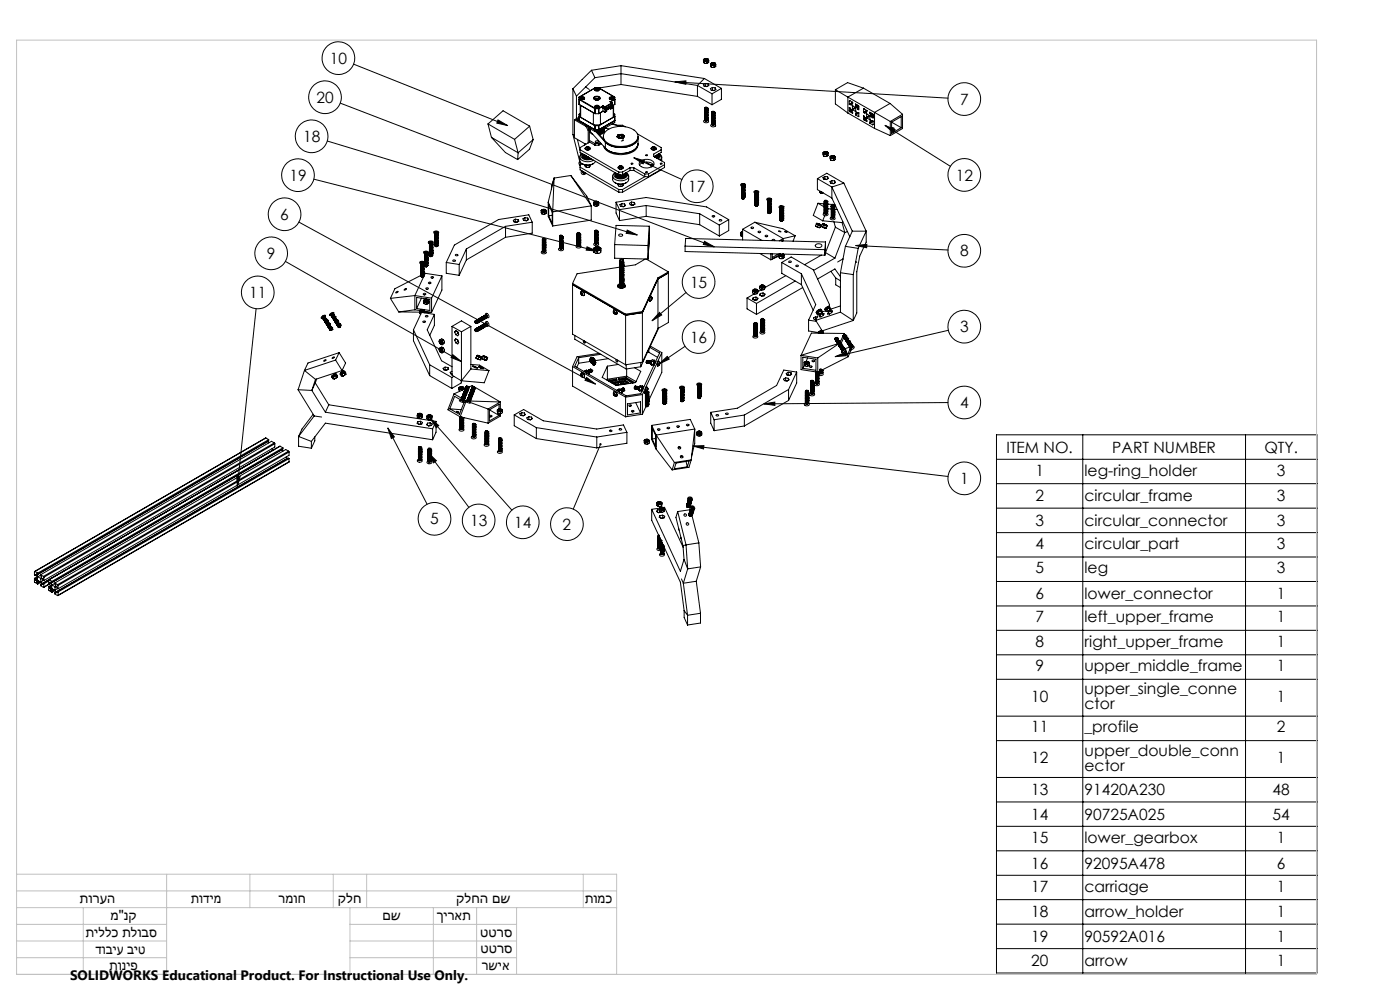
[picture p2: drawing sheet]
<svg xmlns="http://www.w3.org/2000/svg" width="420mm" height="297mm" viewBox="0 0 420 297" stroke-linecap="round" stroke-linejoin="round" font-family="sans-serif">
<defs><g id="words">
<g font-size="4.7">
<text x="99" y="19.1">10</text>
<text x="94.9" y="30.8">20</text>
<text x="288" y="31.4">7</text>
<text x="90.9" y="42.5">18</text>
<text x="86.8" y="54.2">19</text>
<text x="206.5" y="57.5">17</text>
<text x="286.7" y="54.1">12</text>
<text x="84.1" y="65.9">6</text>
<text x="80.1" y="77.6">9</text>
<text x="288" y="76.8">8</text>
<text x="74.8" y="89.3">11</text>
<text x="207" y="86.2">15</text>
<text x="288" y="99.6">3</text>
<text x="207" y="102.7">16</text>
<text x="288" y="122.3">4</text>
<text x="302" y="135.6">ITEM NO.</text>
<text x="333.7" y="135.6">PART NUMBER</text>
<text x="379.3" y="135.6">QTY.</text>
<text x="310.6" y="142.5">1</text>
<text x="325.4" y="142.5">leg-ring_holder</text>
<text x="383.1" y="142.5">3</text>
<text x="288" y="145">1</text>
<text x="310.6" y="150.3">2</text>
<text x="325.4" y="150.3">circular_frame</text>
<text x="383.1" y="150.3">3</text>
<text x="129.1" y="157.2">5</text>
<text x="141" y="157.7">13</text>
<text x="154.3" y="158.2">14</text>
<text x="168.8" y="158.8">2</text>
<text x="310.6" y="157.6">3</text>
<text x="325.4" y="157.6">circular_connector</text>
<text x="383.1" y="157.6">3</text>
<text x="310.6" y="164.5">4</text>
<text x="325.4" y="164.5">circular_part</text>
<text x="383.1" y="164.5">3</text>
<text x="310.6" y="171.8">5</text>
<text x="325.4" y="171.8">leg</text>
<text x="383.1" y="171.8">3</text>
<text x="310.6" y="179.6">6</text>
<text x="325.4" y="179.6">lower_connector</text>
<text x="383.1" y="179.6">1</text>
<text x="310.6" y="186.5">7</text>
<text x="325.4" y="186.5">left_upper_frame</text>
<text x="383.1" y="186.5">1</text>
<text x="310.6" y="193.8">8</text>
<text x="325.4" y="193.8">right_upper_frame</text>
<text x="383.1" y="193.8">1</text>
<text x="310.6" y="201.1">9</text>
<text x="325.4" y="201.1">upper_middle_frame</text>
<text x="383.1" y="201.1">1</text>
<text x="325.4" y="208.1">upper_single_conne</text>
<text x="309.3" y="210.3">10</text>
<text x="325.4" y="212.6">ctor</text>
<text x="383.1" y="210.3">1</text>
<text x="309.3" y="219.5">11</text>
<text x="325.4" y="219.5">_profile</text>
<text x="383.1" y="219.5">2</text>
<text x="325.4" y="226.4">upper_double_conn</text>
<text x="309.3" y="228.7">12</text>
<text x="325.4" y="231">ector</text>
<text x="383.1" y="228.7">1</text>
<text x="309.3" y="238.3">13</text>
<text x="325.4" y="238.3">91420A230</text>
<text x="381.8" y="238.3">48</text>
<text x="309.3" y="245.7">14</text>
<text x="325.4" y="245.7">90725A025</text>
<text x="381.8" y="245.7">54</text>
<text x="309.3" y="252.5">15</text>
<text x="325.4" y="252.5">lower_gearbox</text>
<text x="383.1" y="252.5">1</text>
<text x="309.3" y="260.3">16</text>
<text x="325.4" y="260.3">92095A478</text>
<text x="383.1" y="260.3">6</text>
<text x="309.3" y="267.2">17</text>
<text x="325.4" y="267.2">carriage</text>
<text x="383.1" y="267.2">1</text>
<text x="309.3" y="275">18</text>
<text x="325.4" y="275">arrow_holder</text>
<text x="383.1" y="275">1</text>
<text x="309.3" y="282.3">19</text>
<text x="325.4" y="282.3">90592A016</text>
<text x="383.1" y="282.3">1</text>
<text x="309.3" y="289.6">20</text>
<text x="325.4" y="289.6">arrow</text>
<text x="383.1" y="289.6">1</text>
</g>
<g font-size="4.2">
<text x="24" y="270.7">תורעה</text>
<text x="33.1" y="275.7">מ&quot;נק</text>
<text x="57.3" y="270.7">תודימ</text>
<text x="83.6" y="270.6">רמוח</text>
<text x="101.4" y="270.7">קלח</text>
<text x="114.7" y="275.8">םש</text>
<text x="131" y="275.8">ךיראת</text>
<text x="136.9" y="270.7">קלחה םש</text>
<text x="175.5" y="270.6">תומכ</text>
<text x="25.7" y="280.9">תיללכ תלובס</text>
<text x="144.1" y="280.7">טטרס</text>
<text x="28.7" y="285.8">דוביע ביט</text>
<text x="144.1" y="285.5">טטרס</text>
<text x="32.8" y="290.6">תוניפ</text>
<text x="144.6" y="290.7">רשיא</text>
</g>
<text font-size="4.1" x="21" y="293.7">SOLIDWORKS Educational Product. For Instructional Use Only.</text>
</g></defs>
<g fill="none" stroke="#000" stroke-width=".3">
<path d="M106.1 19.2l46.2 18.4M186.3 19.7v5.6M186.3 19.7l25 3.8M186.3 19.7l-8.9 1.4M211 17.9l.2 1M211 17.9l.1 .2M211.1 18.1l.5 .2M211.1 18.1l.1 .2M211.2 18.3h.4M211.2 18.9l.8 .1M211.2 18.3v.6M211.3 17.6l-.2 .5"/>
<path d="M211.3 17.6l-.3 .3M211.5 18.1h.6M211.6 18.1l.2-.2 .3 .2M211.6 18.1h.5M211.6 18.3l.4 .1M212 17.6h-.7M212 17.6l.5 .2M212 18.4v.6M212.1 18.1l-.3-.3-.3 .1 .1 .2M212.2 17.8a.37 .37 0 0 0-.5-.1 .37 .37 0 0 0-.2 .4l.7-.1M212.2 17.8v.2M212.2 17.8l-.1 .3"/>
<path d="M212.2 18l-.1 .1M212.3 18.2l-.7 .1M212.3 18.2l-.3 .2M212.5 17.8l-.2 .4M212.5 17.8l.1 .3M212.6 18.1l-.3 .1M212.6 18.1v.6l-.6 .3M213.2 19.1l.2 1M213.2 19.1l.1 .2M213.3 19.3l.5 .2M213.3 19.3l.1 .2M213.4 19.5h.4"/>
<path d="M213.4 19.5v.6M213.5 18.9l-.2 .4M213.5 18.9l-.3 .2M213.6 19.3h.6M213.7 19.3l.2-.2 .3 .2M213.7 19.3h.5M213.8 19.5l.4 .2M214.1 18.8l-.6 .1M214.1 18.8l.5 .2M214.2 19.7v.5M214.2 19.3l-.4-.3-.1 .3M214.2 19.3h.1"/>
<path d="M214.3 19a.39 .39 0 0 0-.4-.1 .39 .39 0 0 0-.3 .4l.7-.1M214.3 19v.2M214.3 19l-.1 .3M214.3 19.2l-.1 .1M214.5 19.4l-.7 .1M214.5 19.4l-.3 .3M214.6 19l-.1 .4M214.6 19l.1 .3M214.7 19.3l-.2 .1M214.7 19.3v.6l-.5 .3M102.1 30.9l112.2 43.1M146.4 37.1l4.5-3.9 8 4.6"/>
<path d="M146.4 37.1l8 4.7M146.4 37.1l1 4.1M149.4 35.9l2.9 1.7-3.3-.7zM158.9 37.8l-4.5 4M158.9 37.8l1 4M171.9 26.6l1 2.2M171.9 26.6v13.7M172.3 35.9v5.4l3.5 1.9M172.3 35.9l3.5 1.9M172.9 28.8v6.8M173.1 35.9h.1M173.1 35.9l.6-.4-.6 .4 3 1.7"/>
<path d="M173.1 35.9l5.4 3.1M173.7 36.1v.1M173.7 34.9h.1M173.7 36.1h.1M173.7 29.2v2.1M173.7 35.1l-1.4 .8M173.7 29.1v.1M173.7 29.1h.1M173.7 36.2l4.8 2.7M173.7 34.9l4.8 2.7M173.7 36.1l4.8 2.8M173.7 29.8v1.5"/>
<path d="M173.7 34.9v1.2M173.7 31.3l4.8 2.7M173.7 29.8l4.8 2.8M173.8 29.7l-.1 .1M173.8 29.1l-.1 .1M173.8 29.7l4.7 2.8M173.8 29.1v.6M174 29.3a.67 .67 0 0 1 .8-.4 .67 .67 0 0 1 .5 .7 .75 .75 0 0 1-1.3-.3zM174.1 34l-.4 .2v1.9M174.1 31.5l.1 3.7v-3.6M174.2 29.6a.51 .51 0 0 1 .5-.3 .51 .51 0 0 1 .5 .3M174.2 29.6v.1"/>
<path d="M174.4 29.4a.31 .31 0 0 1 .4-.1 .31 .31 0 0 1 .1 .4h-.5zM174.6 29.3v.4M174.6 29.5l.2 .2M174.6 29.3l.1 .1M174.6 29.3v.2M174.6 29.5v.2M174.7 29.4v.2M174.8 29.5v.2M174.8 29.3l-.1 .1M174.8 29.5l-.2 .2M174.8 29.3v.2M174.8 29.3v.4"/>
<path d="M174.9 29.7l.1 .1M175.1 29.2l.2 .3-.1 .2M175.1 29.2a.5 .5 0 0 0-.6-.1 .5 .5 0 0 0-.3 .6v-.1M175.1 29.2v.3M175.2 29.6h.1M175.2 29.1l-.1 .1M175.7 26.1l1.1 .7M175.8 37.8l.7 1.3M176.1 37.6l-.3 .2M176.1 37.6l.7 1.3M176.5 38.3l2 1.1M176.5 39.1v3.7"/>
<path d="M176.5 38.3v.1M176.7 38.4h-.1M176.8 38.9v3.7l-.3 .2M176.8 38.9l-.3 .2M176.9 38.9l.2 .6zM176.9 38.5l.1 1.1 .8 .7M177.1 39.5l4.5 4.9M177.1 38.7v.8M177.4 21.1l-5.5 5.5M177.4 21.1l1.1 2.2M178.2 29.1a1.06 1.06 0 0 1 1.1-.3 1.06 1.06 0 0 1 .7 .8 1.12 1.12 0 0 1-1.9-.3zM178.3 29.7a1.2 1.2 0 0 1 1.5 0"/>
<path d="M178.4 29v.1M178.4 29.1a.53 .53 0 0 0 0 .8 .53 .53 0 0 0 .7 0 .5 .5 0 0 0 .7-.1 .5 .5 0 0 0-.1-.7M178.4 31.8a.66 .66 0 0 1 .8-.3 .66 .66 0 0 1 .5 .6 .72 .72 0 0 1-.8 .2 .72 .72 0 0 1-.5-.5zM178.4 29.1l.7-.1 .6 .1M178.5 37.6v.1M178.5 38.9h1.1M178.5 32.6h.1M178.5 34v.1M178.5 38.9h.1M178.5 32.6v1.4M178.5 37.6v1.3M178.5 23.3l-5.6 5.5"/>
<path d="M178.5 23.3l7.8-1.2 22.9 3.5M178.5 26.3h.1M178.5 39v.4M178.5 39h1.1M178.5 26.6a.65 .65 0 0 1 .8-.1 .65 .65 0 0 1 .4 .6 .72 .72 0 0 1-.8 .2 .72 .72 0 0 1-.5-.6zM178.5 32.5v.1M178.5 32.6v1.5M178.5 37.7v1.2M178.5 26.3l-4.8 2.8M178.5 26.3h1.1M178.5 37.7h1.1M178.5 32.5h1.1"/>
<path d="M178.5 32.6h1.1M178.5 34.1h1.1M178.5 27.1h.1M178.6 32.2l.3-.4 .5 .1 .2 .3M178.6 32.2h-.1M178.7 39.4l2.9 3.2M178.8 32l.5-.1a.29 .29 0 0 1-.2 .4 .29 .29 0 0 1-.3-.3zM178.8 29.7l-.2 .2M178.9 26.8v.3M178.9 31.9v.3M178.9 26.8l.2 .1M178.9 26.8v.2"/>
<path d="M178.9 27v.1M178.9 27l.3 .1M178.9 31.9v.1M178.9 31.9l.2 .1M178.9 32v.2M178.9 32l.2 .1M179 39.4l2.1 2.4M179 39.4v.1M179.1 26.9v.2M179.1 32v.1M179.1 32.1l-.2 .1M179.1 32.1l.1 .1"/>
<path d="M179.2 39.4v.3M179.2 26.8v.3M179.2 31.9v.3M179.2 26.8l-.1 .1M179.2 27v.1M179.2 27l-.3 .1M179.2 26.8v.2M179.2 31.9l-.1 .1M179.2 32v.2M179.2 31.9v.1M179.2 32l-.1 .1M179.3 27.1l.1 .1"/>
<path d="M179.3 32.2l.1 .1M179.3 39.4l.1 .5M179.4 29.7l.2 .2M179.4 29.7v.2M179.4 29.7a.36 .36 0 0 0-.5-.1 .36 .36 0 0 0-.2 .3M179.5 31.8l.1 .4M179.5 31.8a.5 .5 0 0 0-.6-.2 .5 .5 0 0 0-.3 .6M179.5 26.7l.2 .2-.2 .3M179.5 26.7a.51 .51 0 0 0-.7-.1 .51 .51 0 0 0-.2 .6M179.5 26.7v.2M179.5 31.8v.2M179.6 27.1a.51 .51 0 0 0-.6-.3 .51 .51 0 0 0-.4 .4"/>
<path d="M179.6 39.8h.1M179.6 27.1v.1M179.6 32.2h.1M179.6 39.4l-.1 .6M179.6 31.6l-.1 .2M179.6 26.6l-.1 .1M179.6 27.1h.1M179.6 38.9h.1M179.6 26.3h.1M179.6 32.5v.1M179.6 32.5l.1 .1M179.6 32.6h.1"/>
<path d="M179.6 26.3l4.8 2.8M179.6 32.6v1.5M179.6 37.7v1.2M179.6 39.8l.1 .2M179.6 39v.8M179.7 37.6l-.1 .1M179.7 34l-.1 .1M179.7 38.9h-.1M179.7 32.6v1.4M179.7 37.6v1.3M179.7 29.1v.5M179.7 39.4v.6"/>
<path d="M180 39.3l-.3 .7M180 39.8l.1 .1M180.1 39.2v.7M180.3 39.1v.7l-.2 .1M180.3 39.7l.1 .1M180.4 39v.8M180.6 38.9l-.2 .9M180.6 39.5l.1 .1M180.7 38.8v.8M180.8 38.8l-.1 .8M180.8 39.4h.1M180.8 31.9h.2"/>
<path d="M180.8 31.9l.2 .5M180.8 31.9l-1.1 .7M180.9 38.7v.7M180.9 33.3l-.8 .5v3.6h-2.1v-3.6M180.9 31.7l-.1 .2M180.9 31.7l.1 .2M180.9 32.4v.9M180.9 33.3l.6 .4M180.9 33.3l-1.2 .7M180.9 31.7l.6 .3M180.9 31.7l-1.3 .8M181 31.9v.5"/>
<path d="M181 39.2h.1M181 32.4l.5 .3M181 31.9l.4 .2M181 32.4l.4 .2M181 38.7l-.1 .7M181 38.9h.1M181.1 38.6l-.1 .6M181.2 38.6a1.35 1.35 0 0 1-1.6 1.5M181.3 38.9a1.38 1.38 0 0 1-1.5 1.5M181.4 32.1h.1M181.4 32.6h.1M181.4 32.1v.5"/>
<path d="M181.5 32l-.1 .1M181.5 32v.1M181.5 38.4l.1 .1M181.5 32.7v1M181.5 32.1v.5M181.6 39.5a7.3 7.3 0 0 1 9.3 0 2.38 2.38 0 0 1-1.6 3.8 7.2 7.2 0 0 1-8-1.4l-.3-1.4zM181.6 38.3l1.1 .4M181.6 38.4v.1M181.6 32.9l.4 .1M181.6 32.9l.2 .1M181.6 33l.1 .1M181.6 33.1l.1 .1"/>
<path d="M181.6 32.9v.6l.4-.2M181.7 33.1v.1M181.8 38.4l-.2 .1M181.8 33l-.1 .1M181.8 33l-.1 .2M181.8 33.1l.2 .2M181.8 32.8l.2 .2M182 33.3l-.5 .4M182.1 32.9h.1M182.1 32.9l-.1 .1M182.1 32.6l.2 .1M182.3 32.8l-.3-.1-.1 .1 .2 .1"/>
<path d="M182.3 32.7v.1M182.4 32.7h-.1M182.4 32.7l-.1 .1M182.4 32.5l.2 .1M182.6 32.7l-.4-.1 .2 .1M182.6 32.6v.1M182.6 32.5v.1M182.6 32.5v.2M182.7 32.3l.1 .1M182.7 32.3l.2 .1M182.8 32.4v.1M182.8 32.5l-.3-.1 .1 .1"/>
<path d="M182.9 32.2l.2 .1M182.9 29.1a.65 .65 0 0 1 .8-.1 .65 .65 0 0 1 .3 .6 .62 .62 0 0 1-.7 .3 .62 .62 0 0 1-.4-.8zM182.9 32.4v.1M182.9 32.4h-.1M182.9 32.5h-.1M182.9 32.4l.3 .2M182.9 32.5l.3 .2M183 29.6a.51 .51 0 0 1 .4-.3 .51 .51 0 0 1 .5 .3M183 29.6v.1M183 32.1l.1 .1M183 30.5h.2M183 32.1l.2 .1"/>
<path d="M183 30.5l.6 .3M183.1 32.1l.5 .2M183.1 29.4a.31 .31 0 0 1 .4-.1 .31 .31 0 0 1 .2 .4h-.5zM183.1 32.2v.1M183.2 30.5l.5 .3M183.2 32.2h-.1M183.2 32.2l-.1 .1M183.2 30.5h.1M183.2 32.6v.1M183.3 29.3l.1 .1M183.3 29.5v.2M183.3 29.3v.2"/>
<path d="M183.3 29.5l.3 .2M183.3 29.3v.4M183.4 29.4v.2M183.6 30.8l.1 .1M183.6 30.8h.1M183.6 37.2l2.4 .7M183.6 32.3l-.4 .3M183.6 29.3v.4M183.6 32.3v-.5l-2 1.1M183.6 29.3v.2M183.6 29.3l-.2 .1M183.6 29.5l-.3 .2"/>
<path d="M183.6 29.5v.2M183.6 30.8l-2.1 1.2M183.7 30.8v.1M183.7 30.9l-2.2 1.2M183.7 31.4l-2.2 1.2M183.7 29.7l.1 .1M183.7 30.9h.1M183.7 30.9v.5M183.7 31.4h.1M183.7 31.4l-2.2 1.3M183.7 31.4v.9l-.5 .4M183.8 37.1l2.6 .8"/>
<path d="M183.9 29.2l.1 .3-.1 .2M183.9 29.2a.51 .51 0 0 0-.7-.1 .51 .51 0 0 0-.2 .6v-.1M183.9 29.2v.3M183.9 29.1v.1M184 29.6h.1M184.1 34l.3 .2v2.5l-4.8 2.7h-1.1M184.4 29.7v.1M184.4 29.1v.1M184.4 29.1h.1M184.4 29.1v.6M184.4 29.7l-1.4 .8M184.4 36.2h.1"/>
<path d="M184.4 34.9h.1M184.4 31.3l-.7 .4 .3-.1v3.6l.1-3.7M184.4 31.3h.1M184.4 36.1v.1M184.4 36.2l-4.8 2.8M184.4 29.2v2.1M184.4 34.9l-4.7 2.7M184.4 36.1l-4.7 2.8M184.4 29.8l-1.2 .7M185.5 37.6l1.3-.1 .8 .5M186.3 25.3l22.9 3.6M186.3 25.3l-6.4 1.2"/>
<path d="M202.5 24.5l3.3-.3-.1 1.1zM202.5 24.5l81.9 4.9M209.2 25.6v3.3M209.2 25.6l4.4 2.5M209.2 28.9l4.4 2.5M211.3 36.1l.1-.1a.42 .42 0 0 0 .4 .3 .42 .42 0 0 0 .4-.3l.2 .1a.49 .49 0 0 1 0 .6 .49 .49 0 0 1-.7 .1l-.6-.3zM211.3 23.5l-2.1 2.1M211.3 23.5l5.1 3M211.4 35.9h.1M211.4 35.8h.1M211.4 35.5h.1M211.4 35.3h.1"/>
<path d="M211.4 35h.1M211.4 34.9h.1M211.4 34.5h.1M211.4 34.4h.1M211.4 34.3h.1M211.4 34.1h.1M211.4 34h.1M211.4 33.9h.1M211.4 33.6h.1M211.4 33.5h.1M211.4 33.4h.1M211.4 33.1h.1"/>
<path d="M211.4 32.9h.1M211.4 32.6h.1M211.4 32.5h.1M211.4 34.9l.3 .2 .5-.2a.46 .46 0 0 1-.8 .1M211.4 35.9l.1 .3M211.4 34a.47 .47 0 0 0 .8-.1 .43 .43 0 0 1-.3 .4 .43 .43 0 0 1-.5-.2M211.4 35.1a.42 .42 0 0 0 .4 .3 .42 .42 0 0 0 .4-.2M211.4 33.7v.1M211.4 34.2h.1M211.5 32.3l.2 .2M211.5 32.3v.2M211.6 32.2l-.1 .1"/>
<path d="M211.6 32.2l.1 .3M211.6 32.2h.1M211.6 25l-.6 .3 .2 .5 .9 .2 .6-.4-.3-.5M211.6 25l.8 .1M211.6 25.8l-.1 .1M211.6 25.8l.5 .1M211.6 25v.8M211.8 36.2l.4-.2zM212 32.2h.1M212.1 36.1l-.6 .1M212.1 32.2a.36 .36 0 0 1-.2 .4 .36 .36 0 0 1-.4-.1M212.2 32.3a.39 .39 0 0 1-.3 .4 .39 .39 0 0 1-.5-.2"/>
<path d="M212.2 32.8a.39 .39 0 0 1-.3 .4 .39 .39 0 0 1-.5-.3M212.2 32.9a.39 .39 0 0 1-.3 .4 .39 .39 0 0 1-.5-.2M212.2 33.1a.38 .38 0 0 1-.3 .4 .38 .38 0 0 1-.4-.1l-.1-.1M212.2 33.2a.39 .39 0 0 1-.3 .4 .39 .39 0 0 1-.5-.2M212.2 33.4a.39 .39 0 0 1-.3 .4 .39 .39 0 0 1-.5-.2M212.2 33.6a.41 .41 0 0 1-.3 .3 .41 .41 0 0 1-.5-.2M212.2 33.8a.39 .39 0 0 1-.3 .4 .39 .39 0 0 1-.5-.2M212.2 33.9a.39 .39 0 0 1-.3 .4 .39 .39 0 0 1-.5-.2M212.2 34.1a.39 .39 0 0 1-.3 .4 .39 .39 0 0 1-.5-.2M212.2 34.3a.39 .39 0 0 1-.3 .4 .39 .39 0 0 1-.5-.3M212.2 34.9a.39 .39 0 0 1-.3 .4 .39 .39 0 0 1-.5-.2M212.2 35.3a.39 .39 0 0 1-.3 .4 .39 .39 0 0 1-.5-.2"/>
<path d="M212.2 35.6a.39 .39 0 0 1-.3 .4 .39 .39 0 0 1-.5-.2M212.2 32.4h.1M212.2 32.7h.1M212.2 32.8h.1M212.2 32.9h.1M212.2 33.1h.1M212.2 33.2h.1M212.2 33.3h.1M212.2 33.7h.1M212.2 33.8h.1M212.2 34.1h.1M212.2 34.3h.1"/>
<path d="M212.2 34.6h.1M212.2 34.7h.1M212.2 35.1h.1M212.2 35.2h.1M212.2 35.3h.1M212.2 35.5h.1M212.2 35.6h.1M212.2 35.7h.1M212.2 36h.1M212.2 32.5a.46 .46 0 0 1-.8 .1M212.2 32.7a.47 .47 0 0 1-.8 0 .42 .42 0 0 0 .4 .3 .42 .42 0 0 0 .4-.2M212.2 32.8a.47 .47 0 0 1-.8 0"/>
<path d="M212.2 33.1a.47 .47 0 0 1-.8 .1v.1M212.2 33.4a.46 .46 0 0 1-.8 .1M212.2 33.8l-.2 .2-.6-.1M212.2 34.1a.47 .47 0 0 1-.8 .1M212.2 34.4a.44 .44 0 0 1-.3 .3 .44 .44 0 0 1-.5-.2M212.2 34.6a.47 .47 0 0 1-.8 0 .42 .42 0 0 0 .4 .4 .42 .42 0 0 0 .4-.3M212.2 34.7a.47 .47 0 0 1-.8 0M212.2 35.2a.47 .47 0 0 1-.8 0M212.2 35.3l-.2 .2-.6-.2M212.2 35.5a.47 .47 0 0 1-.8 .1 .42 .42 0 0 0 .4 .3 .42 .42 0 0 0 .4-.3M212.2 35.5l-.2 .3-.6-.1a.47 .47 0 0 0 .8-.1M212.2 35.8a.46 .46 0 0 1-.8 .1"/>
<path d="M212.2 36l-.7 .2M212.2 32.4v.1a.47 .47 0 0 1-.8 0M212.2 32.9a.47 .47 0 0 1-.8 0M212.2 33l-.4 .3-.4-.2M212.2 33.1l-.2 .3-.6-.2M212.2 33.2a.46 .46 0 0 1-.8 .1M212.2 33.3v.1a.47 .47 0 0 1-.8 0M212.2 33.5l-.4 .2-.4-.2M212.2 33.4a.42 .42 0 0 1-.3 .5 .42 .42 0 0 1-.5-.3M212.2 33.7l-.2 .2-.6-.1M212.2 34.3a.46 .46 0 0 1-.8 0M212.2 34.4a.47 .47 0 0 1-.8 0"/>
<path d="M212.2 34.9a.47 .47 0 0 1-.8 0M212.2 35.1l-.2 .2-.6-.2M212.2 35.4a.47 .47 0 0 1-.8 .1M212.2 35.7v.1a.47 .47 0 0 1-.8 0M212.2 35.9l-.4 .2-.4-.2M212.2 32.5v.1M212.2 33h.1M212.2 35.4h.1M212.2 35.8v.1M212.4 25.1v.6M213.3 37.4l.2-.2a.42 .42 0 0 0 .4 .3 .42 .42 0 0 0 .4-.3l.3 .2a.72 .72 0 0 1-.6 .7 .72 .72 0 0 1-.8-.4zM213.4 20.1l.8 .1"/>
<path d="M213.5 37.1h.1M213.5 36.8h.1M213.5 36.7h.1M213.5 36.3h.1M213.5 36.2h.1M213.5 35.9h.1M213.5 35.8h.1M213.5 35.4h.1M213.5 35.3h.1M213.5 35.2h.1M213.5 35h.1M213.5 34.9h.1"/>
<path d="M213.5 34.7h.1M213.5 34.5h.1M213.5 34.4h.1M213.5 34.3h.1M213.5 33.9h.1M213.5 33.8h.1M213.5 34.4a.47 .47 0 0 0 .8 0v.1M213.5 35.8a.47 .47 0 0 0 .8-.1 .44 .44 0 0 1-.3 .4 .44 .44 0 0 1-.5-.2M213.5 36.4a.42 .42 0 0 0 .4 .4 .42 .42 0 0 0 .4-.3M213.5 35.1h.1M213.6 33.5l.3 .2M213.6 37.2v.2"/>
<path d="M213.6 28.1v3.3M213.7 33.4l-.1 .1M213.7 33.4l.2 .3M213.7 33.4h.1M213.7 26.2l.9 .1M213.7 26.2l-.6 .4 .3 .5 .8 .1 .6-.4-.2-.5M213.7 27l-.1 .1M213.7 27l.6 .1M213.7 26.2v.8M213.9 37.5l.4-.3zM214.2 37.3l-.6 .1M214.2 33.4h.1"/>
<path d="M214.2 33.4a.32 .32 0 0 1-.3 .4 .32 .32 0 0 1-.3-.3M214.3 33.5a.41 .41 0 0 1-.3 .4 .41 .41 0 0 1-.5-.2 .46 .46 0 0 0 .8 0M214.3 33.8a.41 .41 0 0 1-.3 .4 .41 .41 0 0 1-.5-.3M214.3 34.1a.41 .41 0 0 1-.3 .4 .41 .41 0 0 1-.5-.2M214.3 34.2a.41 .41 0 0 1-.3 .4 .41 .41 0 0 1-.5-.2M214.3 34.5a.41 .41 0 0 1-.3 .3 .41 .41 0 0 1-.5-.2l.6 .2 .2-.2M214.3 34.8a.41 .41 0 0 1-.3 .4 .41 .41 0 0 1-.5-.2M214.3 35.2a.41 .41 0 0 1-.3 .4 .41 .41 0 0 1-.5-.2M214.3 35.6a.41 .41 0 0 1-.3 .4 .41 .41 0 0 1-.5-.2M214.3 36.3a.41 .41 0 0 1-.3 .4 .41 .41 0 0 1-.5-.3M214.3 33.7h.1M214.3 33.8h.1"/>
<path d="M214.3 34h.1M214.3 34.1h.1M214.3 34.2h.1M214.3 34.6h.1M214.3 34.7h.1M214.3 35h.1M214.3 35.1h.1M214.3 35.5h.1M214.3 35.6h.1M214.3 35.9h.1M214.3 36.1h.1M214.3 36.2h.1"/>
<path d="M214.3 36.4h.1M214.3 36.5h.1M214.3 36.6h.1M214.3 36.9h.1M214.3 37h.1M214.3 37.1h.1M214.3 33.8l-.2 .2-.6-.2M214.3 34a.47 .47 0 0 1-.8 0 .42 .42 0 0 0 .4 .4 .42 .42 0 0 0 .4-.3M214.3 34.1a.47 .47 0 0 1-.8 0M214.3 34.4v.1a.47 .47 0 0 1-.8 0M214.3 34.7l-.2 .2-.6-.2M214.3 34.8a.46 .46 0 0 1-.8 .1"/>
<path d="M214.3 35a.47 .47 0 0 1-.8 .1M214.3 35.1l-.2 .3-.6-.2M214.3 35.2a.46 .46 0 0 1-.8 .1M214.3 35.5a.47 .47 0 0 1-.8 0 .42 .42 0 0 0 .4 .4 .42 .42 0 0 0 .4-.3M214.3 35.8a.46 .46 0 0 1-.8 .1M214.3 35.9a.47 .47 0 0 1-.8 .1 .42 .42 0 0 0 .4 .3 .42 .42 0 0 0 .4-.2M214.3 36.1a.47 .47 0 0 1-.8 0M214.3 36.2l-.2 .2-.6-.2M214.3 36.3a.46 .46 0 0 1-.8 0M214.3 36.5a.47 .47 0 0 1-.8 0M214.3 36.6l-.2 .3-.6-.2M214.3 36.7a.46 .46 0 0 1-.8 .1"/>
<path d="M214.3 36.9a.47 .47 0 0 1-.8 0 .42 .42 0 0 0 .4 .3 .42 .42 0 0 0 .4-.2M214.3 37a.47 .47 0 0 1-.8 0M214.3 37.1l-.2 .2-.6-.2M214.3 37.2l-.2 .2h-.5M214.3 33.8a.47 .47 0 0 1-.8 0M214.3 33.9l-.4 .2-.4-.2M214.3 34.2a.46 .46 0 0 1-.8 .1M214.3 34.5a.47 .47 0 0 1-.8 0M214.3 34.8a.42 .42 0 0 1-.3 .4 .42 .42 0 0 1-.5-.2M214.3 35.2a.44 .44 0 0 1-.3 .4 .44 .44 0 0 1-.5-.2M214.3 36.2a.47 .47 0 0 1-.8 0M214.3 36.3a.47 .47 0 0 1-.8 0"/>
<path d="M214.3 36.4l-.2 .3-.6-.2M214.3 36.6v.1a.47 .47 0 0 1-.8 0M214.3 36.8l-.4 .2-.4-.2M214.3 33.9h.1M214.3 36.7v.1M214.6 26.3v.6M216.4 26.5l-2.8 1.6M216.4 26.5v3.3l-2.8 1.6M250.6 26.9v4.2l3.8 2.8M250.6 26.9l3.8 2.2M254.4 29.1v4.8M254.4 29.1l12.7 7.3"/>
<path d="M254.4 33.9l8 4.6M254.8 33.2l.2 .3M254.8 31.3l.3 .1v-.3l.3 .2M254.8 30.3v1M255 30.2l-.2 .1M255 30.2l.8 .5M255.4 32.9l-.6 .3M255.4 32.9l-.6-.7v1M255.4 31.3l.3 .5M255.5 30.9v.3M255.5 31.2l.3 .5M255.5 31.2l-.1 .1"/>
<path d="M255.5 33.1l-.5 .4M255.7 32.7l-.3 .2M255.7 31.8v.9M255.8 30.7v.3l-.3-.1M255.8 30.7l-.3 .2M255.8 30.7l-1 .6M255.8 32.9l-.3 .2 .3 .9-.8-.5M255.8 32.9l.8 .5M255.8 31.7l.8 .5M255.8 31.7l-.1 .1M256.6 33.4l.3 .5M256.6 31.5v-.4l1 .7v1.1l-.2-.2"/>
<path d="M256.6 34.4l.9 .5M256.6 31.5l.3 .2M256.7 33.3l.3 .5M256.7 32.4v.9M256.7 33.3l-.1 .1M256.7 32.4l-.9 .5M256.9 31.7v.3M256.9 33.9v.4M256.9 34.3l-.3-.2v.3M256.9 32l-.3 .2M256.9 31.3l-.3 .2M257 32.2l-.3 .2"/>
<path d="M257 33.8l.4 .2M257 32.2l.4 .2M257 33.8l-.1 .1M257.2 31.5l-.3 .2M257.4 32.4v.3M257.4 34l.2-.2-.7 .5M257.5 31.7l-.6 .3M257.5 31.7l-.9 .5M257.5 31.7l-1.8 1M257.5 31.7l-2.1 1.2M257.6 34.9h-.1M257.6 33.9v1"/>
<path d="M257.6 33.9l-.2-.2v.3M257.6 32.6l-.2 .1M257.6 32.2l-.2 .2M257.6 31.9l-.6 .3M257.6 33.9l-1 .5M259 26.4l-4.6 2.7M259 26.4l8 4.6M259 26.4l-4.7-1.6-3.7 2.1M259.1 35.7l.1 .2M259.1 32.7v1M259.2 32.6l-.1 .1M259.2 32.6l.9 .5"/>
<path d="M259.4 33.6l.3 .2M259.4 33.6v.3l-.3-.2M259.6 35.3l-.5 .4M259.7 35.3l-.6-.6v1M259.7 33.8l.3 .5M259.8 33.7l.3 .5M259.8 33.3v.4M259.8 33.7l-.1 .1M259.8 33.3l-.4 .3M259.8 35.6l-.6 .3M260 35.2l-.3 .1M260 34.3v.9"/>
<path d="M260.1 33.1v.4l-.3-.2M260.1 33.2l-.3 .1M260.1 33.1l-1 .6M260.1 35.4l-.3 .2 .3 .8-.9-.5M260.1 34.2l.8 .4M260.1 35.4l.8 .4M260.1 34.2l-.1 .1M260.9 35.8l.3 .6M260.9 34v-.4l1 .6v1.2l-.3-.2M260.9 34l.3 .1M260.9 36.9l.9 .5M261 35.8l.3 .5"/>
<path d="M261 34.9v.9M261 35.8h-.1M261 34.9l-.9 .5M261.2 36.7l-.3-.2v.4M261.2 34.1v.4l-.3 .1M261.2 36.4v.3M261.2 33.8l-.3 .2M261.3 36.3l.3 .2M261.3 34.7l-.3 .2M261.3 34.7l.3 .2M261.3 36.3l-.1 .1M261.5 33.9l-.3 .2"/>
<path d="M261.6 34.9v.3M261.6 36.5l.3-.2-.7 .4M261.8 34.1l-1.8 1.1M261.8 34.1l-.9 .5M261.8 34.1l-2.1 1.2M261.9 34.3l-.6 .4M261.9 37.3l-.1 .1M261.9 36.3v1M261.9 36.3l-.3-.2v.4M261.9 35l-.3 .2M261.9 34.7l-.3 .2M261.9 36.3l-1 .6"/>
<path d="M262.4 38.5l4.7 2.1M265.5 37.6l3.1 1.3-.6 .9zM265.5 37.6l19.6 12.2M267 31l-4.6 2.7v4.8M267 31l3.8 3.3M267.1 36.4v4.2M267.5 38.4a.36 .36 0 0 1 .4-.1 .36 .36 0 0 1 .2 .4l-.6-.1M267.5 36.6l2.9 1.7M267.5 36.6l2.9-1.6v3.3M267.5 36.6v3.4l2.9-1.7M267.8 38.7h.1M270.8 34.3l-3.7 2.1"/>
<path d="M270.8 34.3v4.2l-3.7 2.1M94.1 53.7l85.1 21.6M98.2 42.3l93 28.1M147.4 41.2l8 4.6M147.4 41.2l4.2 4.5 3.7 2.1M154.4 41.8l1 4M155.4 45.8l-.1 2M159.9 41.8l-4.5 4M159.9 41.8l-1 2.9-3.6 3.1M166.2 53.4l-.4 10.1M166.2 53.4l-1.7 7.2M166.2 53.4l-.8 3.2"/>
<path d="M171.2 52.6l-5 .8M171.2 52.6l6.2 9.1M171.2 52.6l4.8 6.2 1.4 2.9M171.9 40.3l2.3 9.1M171.9 40.3l.4 .2M173.2 41.8l.8 3.3M173.9 47.1v.9a2.63 2.63 0 0 0 3.8 1.2l.3-.2M173.9 48.4l-.2 .5 .3 .7M174 50.1l11.6 6.7M174 44.9l11.6 6.7M174.2 45.8l.1 .5M174.5 51.2a.74 .74 0 0 0 .2 1.1 .74 .74 0 0 0 1.1-.4"/>
<path d="M174.6 49a3.1 3.1 0 0 0 3.4 0M174.7 49.1l-.7 .4v1.4l11.6 6.7M174.7 46.7h.1M174.7 46.7a1.82 1.82 0 0 0 2.5 .8M174.7 51.4a.39 .39 0 0 0 .3 .4 .39 .39 0 0 0 .4-.1M174.7 51.4h.1M174.8 51.3l.1 .3 .4 .1M174.8 51.3l.1 .4h.5M174.8 51.3l.3 .5M174.8 51.4l.5 .2M175 46.2a.82 .82 0 0 0-.2 1 .82 .82 0 0 0 1 .4l1.4-.1M175 46.2a.79 .79 0 0 0 0 .9 .79 .79 0 0 0 .8 .4l1.3-.1"/>
<path d="M175.1 46.5h.1M175.1 46.5l-.1 .2M175.1 46.4l.1 .7M175.1 46.4v.1M175.1 46.5l.1 .6M175.1 46.4h.1M175.2 46.3l-.2 .6 .4 .3M175.2 46.4l-.2 .3M175.2 46.4l-.2 .2M175.2 46.4h-.1M175.2 46.4l-.1 .1M175.2 46.4l-.1 .5 .3 .3"/>
<path d="M175.2 47.1l.9 .3M175.2 47.1h.1M175.4 51.7l-.3 .1M175.4 43.3l-.1 .2M175.4 47.2l1.5 .1-.7 .1M175.4 43.1v.2M175.4 51.7h.1M175.5 43.1v.3l-.1-.1M175.5 49.5v.3l.5 .4M175.5 46.5l.1 .3M175.5 46.7h.1M175.5 44.5a.83 .83 0 0 0 .8 .5 .83 .83 0 0 0 .8-.5"/>
<path d="M175.6 46.7l.2 .3M175.6 46.7v.2M175.6 46.6l.2 .4M175.6 46.8l.2 .2M175.8 44.1a.64 .64 0 0 1 .8-.1 .64 .64 0 0 1 .2 .8 .64 .64 0 0 1-.8 .2 .64 .64 0 0 1-.2-.9zM175.8 47l.7 .1-.6-.1M175.8 47l.6 .1zM175.8 46.7v.3M175.9 49.5l.1 .1M175.9 44.1a.35 .35 0 0 1 .5-.2 .35 .35 0 0 1 .2 .5h-.5zM176 49.6v.6M176 44.2l.2 .1"/>
<path d="M176 44.2l.1 .1M176.1 44.1l-.1 .1M176.1 44.3h.1M176.1 44.3h.3M176.1 44.1v.2M176.2 47.4h.1M176.2 44.3h.3M176.2 49.6h-.2M176.4 44l.2 .2M176.4 44l-.3 .1M176.4 44.3h.1M176.4 44v.3"/>
<path d="M176.5 42.8l-2.5 1.4v1.5l11.6 6.7M176.6 44.2l-.1 .1M176.8 50.1l-.8 .1M176.8 49.5v.6M176.8 42.1l1.7 .9M176.8 42.5l1.7 1M177.1 49.5l-.3 .6M177.5 47.7a2.48 2.48 0 0 1-3.2-.9l.4-.7a1.1 1.1 0 0 0-.8 1.1 1.1 1.1 0 0 0 1 1 3.7 3.7 0 0 0 3.2-.2M178.5 43v.5M178.5 43h1.1M178.5 43.5h1.1M178.6 48.4l-.6 .6"/>
<path d="M178.7 42.3l.8 .1a.41 .41 0 0 1-.4 .4 .41 .41 0 0 1-.4-.5zM178.8 42.7h.6M179.6 43v.5M180.1 42.8l-.5 .2M180.4 43.1l-.8 .4M181 40.9a3.6 3.6 0 0 0 3.7 3.2 6.7 6.7 0 0 0 6.4-1.8l.3-1.1a4.1 4.1 0 0 1-4.2 3 7.1 7.1 0 0 1-5.6-1.6M181.6 44.4a7.4 7.4 0 0 0 9.3-.1l.5-1.3a3.3 3.3 0 0 1-3.2 2.8 7.3 7.3 0 0 1-6.6-1.4zM181.6 42.6v1.8M183.8 52.8v1a2.8 2.8 0 0 0 4.1 .9l.6-.6 .1-1.3M184.2 52l.4-.2a.94 .94 0 0 0-.3 1.1 .94 .94 0 0 0 .9 .6 1.94 1.94 0 0 0 3-1.3l-.4-.4a1.1 1.1 0 0 1 .8 1.2 1.1 1.1 0 0 1-1 .9 2.93 2.93 0 0 1-3.8-1zM184.5 54.7a3.1 3.1 0 0 0 3.4 0M184.6 52.5h.1"/>
<path d="M184.6 52.5a1.83 1.83 0 0 0 3.2 0M184.9 51.9a.98 .98 0 0 0 0 1.2 .98 .98 0 0 0 1.2 .3 1.3 1.3 0 0 0 1.6-1.2l-.2-.3M184.9 52a.8 .8 0 0 0-.1 .9 .8 .8 0 0 0 .9 .3 1.31 1.31 0 0 0 2-1.1l-.2-.1M185 52.6l.8 .5M185 52.6h.1M185 52.1h.1M185 52a.79 .79 0 0 0 .2 .9 .79 .79 0 0 0 .8 .2 1.01 1.01 0 0 0 1.4-1v-.1M185 52.7l.1 .1M185.1 52.1l-.2 .3 .1-.3M185.1 52.1l-.1 .2M185.1 52.1l-.1 .5M185.1 52.1h.1"/>
<path d="M185.1 52.1a.72 .72 0 0 0 .1 .8 .72 .72 0 0 0 .8 .2 .87 .87 0 0 0 1 0 .87 .87 0 0 0 .3-1M185.1 52.1l-.1 .3M185.3 40.7a.73 .73 0 0 0 .3 .7 .73 .73 0 0 0 .8 0M185.3 40.7l-.2 .3M185.5 50.2l.4 .5M185.5 40.5l-.2 .2M185.5 52.3v.2l.6 .3M185.5 55.2v.5M185.5 40.4v.1M185.5 40.4l-.4 .6M185.5 52.6l.6 .2 .6-.1M185.5 55.7l.8 .2"/>
<path d="M185.6 52.6l.5 .2 .6-.1M185.6 49.9a.72 .72 0 0 1 .9-.2 .72 .72 0 0 1 .4 .7 .79 .79 0 0 1-.8 .3 .79 .79 0 0 1-.6-.6zM185.6 51.6v.8M185.6 56.8v.8M185.6 56.8h1.2M185.6 57.6h1.2M185.6 51.6h1.2M185.6 52.4h1.2M185.7 52.7l.3 .1M185.7 40.7a.54 .54 0 0 1 .7-.2 .54 .54 0 0 1 .3 .6 .54 .54 0 0 1-.7 .2 .54 .54 0 0 1-.3-.6zM185.7 41.1h.1M185.8 40.8a.41 .41 0 0 1 .5-.2 .41 .41 0 0 1 .2 .5h-.6z"/>
<path d="M185.8 53.1h.1M185.8 41.1l.3 .1M185.8 49.8a.39 .39 0 0 1 .5-.1 .39 .39 0 0 1 .2 .3 .37 .37 0 0 1-.4 .2 .37 .37 0 0 1-.3-.4zM185.9 40.7l-.2 .2 .3 .3M185.9 49.8v.2M185.9 50h.6M185.9 50h.1M186 40.7l-.4 .2 .2 .3M186 40.3l-.7 .4M186 40.3l1 .2M186 40.3h.6M186 40.3l-.5 .1"/>
<path d="M186 55.2l.3 .1M186.1 52.4v.4M186.2 49.7l-.3 .1M186.2 49.7l.2 .1M186.2 50h.3M186.2 50l-.1 .1M186.2 49.7v.3M186.3 55.3v.6M186.4 41.4l.5 .1M186.4 49.8l.1 .2M186.4 49.8v.2M186.4 55.2l-.1 .1"/>
<path d="M186.5 40.7h.1M186.5 41.2h.1M186.6 40.4h.1M186.6 40.4l.4 .1M186.6 40.2l.7 .6-.4 .6-1.1 .1-.7-.5M186.6 40.2l-1.1 .2M186.6 40.2v.2M186.7 52.7l-.5 .1M186.8 52.7h-.1M186.8 51.6v.8M186.8 56.8v.8M186.8 52.6l-.1 .1"/>
<path d="M186.9 53l-1.1 .1M186.9 53h.1M186.9 52.6l-.8 .2M186.9 52.3v.3M186.9 52.3v.2M186.9 52.5v.1M186.9 41.5v.7l-.5 .1M186.9 52.3v.1M186.9 41.4v.1M186.9 55.2v.4l-.6 .3M187 50.2a.75 .75 0 0 1-1.1 .5M187 40.5l.1 .6"/>
<path d="M187 40.5l.3 .3-.2 .3M187.1 41.1l-.7 .3M187.1 41.1l-.2 .3M187.3 52.1l.1 .3M187.3 52.1l.1 .4M187.3 52.1l.1 .2M187.3 52.1l.2 .4M187.3 52.1h.1M187.4 52.1l.1 .3M187.4 52.5h.1M187.4 52.5l-.1 .3M187.5 52.5l-.6 .5"/>
<path d="M187.5 52.5h.1M187.5 52.5h-.1M187.8 52.5h.1M189 50.3h1.1M189 50.3l-2.2 1.3M189 50.3v.8M189 51.1l-2.2 1.3M189 51.1h1.1M190.1 47.3l3.3 .9-.5 .9zM190.1 50.3l3.3 1.8M190.1 50.3v.8M190.1 51.1l3.3 1.8"/>
<path d="M190.1 47.3l14.5 6.5M191.2 40.1l7.2 4.1v1.5l-2.1 1.2M191.4 40.9v2.5a4.1 4.1 0 0 1-4.3 2.9 5.9 5.9 0 0 1-5.9-2.3l-.1-.2M192.2 48.3a2.96 2.96 0 0 1 4 .5 1.8 1.8 0 0 1-2.4 1.5 1.81 1.81 0 0 1-2-1.4zM193.4 52.1h1.2M193.4 52.9l-6.6 3.9M193.4 52.1v.8M193.4 52.9h1.2M193.7 46.5h.6l-.2 .2zM193.7 51.5l.6 .1-.3 .1zM193.9 48.6a2.65 2.65 0 0 0 2.2 .8 3.1 3.1 0 0 0-4.3 .1M194.4 49l1.6 .5"/>
<path d="M194.6 52.1v.8M195.3 49.5l.2 .5M195.3 44.5a.87 .87 0 0 0 1.5 .2M195.5 44.2a.72 .72 0 0 1 .8-.2 .72 .72 0 0 1 .5 .7 .77 .77 0 0 1-.8 .3 .77 .77 0 0 1-.6-.7zM195.7 49.5l.1 .1M195.8 44.1a.33 .33 0 0 1 .4-.2 .33 .33 0 0 1 .2 .5h-.5zM195.8 49.6v.2M195.8 44.2l.5 .1M195.8 44.2l.1 .1M195.9 44.1l-.1 .1M195.9 44.3h.1M195.9 44.3h.3"/>
<path d="M195.9 44.1v.2M196 49.6h-.2M196.2 44l.2 .2M196.2 44l-.3 .1M196.2 44.3h.1M196.2 44v.3M196.4 44.2l-.1 .1M196.4 46.8v.2M196.7 46.9l-.3 .1M196.7 46.9l-.3 .2M196.8 46.8l-.3 .3M196.8 46.7v.1"/>
<path d="M196.8 46.7l-.3 .4M196.8 44.5v.2M196.9 46.5l-.2 .4M197.2 46.4l.1 .4-.5 .5M197.2 46.4l.1 .3M197.2 46.4l.1 .5M197.2 46.4l.1 .2M197.3 46.4h.1M197.3 46.3l.1 .5-.6 .5 .5-.4M197.3 46.4l.1 .3zM197.3 47l-.1 .1M197.3 46.9v.1"/>
<path d="M197.3 46.9h.1M197.4 46.2l.2 .5-.6 .7M197.4 46.2a.71 .71 0 0 1 .3 .7 .71 .71 0 0 1-.6 .5M197.4 47.6a.86 .86 0 0 0 .7-.7 .86 .86 0 0 0-.4-.8 1.01 1.01 0 0 1 .8 .8 1.01 1.01 0 0 1-.5 1M197.7 46.7h.1M197.7 46.7l-.5 .7M198.4 50.8l-11.6 6.8M198.4 44.9l-2.3 1.3v.6l3.3 1.9v1.5l-4.8 2.7M198.5 47.1v1.1M199.4 49.4l-4.8 2.7M222.2 55.3a.85 .85 0 0 1 1.5 .2 .85 .85 0 0 1-1.5-.2zM222.4 55.7l.5 .2 .5-.2"/>
<path d="M222.4 55.5l.6 .1M222.5 59.3h.1M222.5 59.2h.1M222.5 58.8h.1M222.5 58.7h.1M222.5 58.4h.1M222.5 58.3h.1M222.5 57.9h.1M222.5 57.8h.1M222.5 57.5h.1M222.5 57.4h.1M222.5 57.3h.1"/>
<path d="M222.5 57h.1M222.5 56.9h.1M222.5 56.8h.1M222.5 56.5h.1M222.5 56.4h.1M222.5 56.3h.1M222.5 56h.1M222.5 55.9h.1M222.5 58.3a.41 .41 0 0 0 .4 .3 .41 .41 0 0 0 .4-.3 .44 .44 0 0 1-.8 .1M222.5 56.1a.4 .4 0 0 0 .4 .3 .4 .4 0 0 0 .4-.2M222.5 56a.43 .43 0 0 0 .4 .2 .43 .43 0 0 0 .4-.3 .44 .44 0 0 1-.8 .1zM222.5 59.3a.4 .4 0 0 0 .4 .3 .4 .4 0 0 0 .4-.3"/>
<path d="M222.5 59.2a.41 .41 0 0 0 .4 .3 .41 .41 0 0 0 .4-.3M222.5 59.1a.4 .4 0 0 0 .4 .3 .4 .4 0 0 0 .4-.3M222.5 59a.4 .4 0 0 0 .4 .3 .4 .4 0 0 0 .4-.3M222.5 58.9a.4 .4 0 0 0 .4 .3 .4 .4 0 0 0 .4-.3M222.5 58.8a.41 .41 0 0 0 .4 .2 .41 .41 0 0 0 .4-.2M222.5 58.6a.4 .4 0 0 0 .4 .3 .4 .4 0 0 0 .4-.2M222.5 58.5a.4 .4 0 0 0 .4 .3 .4 .4 0 0 0 .4-.2M222.5 58.4a.4 .4 0 0 0 .4 .3 .4 .4 0 0 0 .4-.2M222.5 58.2a.4 .4 0 0 0 .4 .3 .4 .4 0 0 0 .4-.3M222.5 58.1a.4 .4 0 0 0 .4 .3 .4 .4 0 0 0 .4-.3M222.5 58a.4 .4 0 0 0 .4 .3 .4 .4 0 0 0 .4-.3M222.5 57.9a.41 .41 0 0 0 .4 .2 .41 .41 0 0 0 .4-.2"/>
<path d="M222.5 57.7a.41 .41 0 0 0 .4 .3 .41 .41 0 0 0 .4-.3M222.5 57.5a.4 .4 0 0 0 .4 .3 .4 .4 0 0 0 .4-.3M222.5 57.4a.41 .41 0 0 0 .4 .3 .41 .41 0 0 0 .4-.3M222.5 57.3a.41 .41 0 0 0 .4 .3 .41 .41 0 0 0 .4-.3M222.5 57.1a.4 .4 0 0 0 .4 .4 .4 .4 0 0 0 .4-.3M222.5 56.9a.4 .4 0 0 0 .4 .3 .4 .4 0 0 0 .4-.3M222.5 56.8a.41 .41 0 0 0 .4 .3 .41 .41 0 0 0 .4-.3M222.5 56.6a.4 .4 0 0 0 .4 .3 .4 .4 0 0 0 .4-.3M222.5 56.5a.4 .4 0 0 0 .4 .3 .4 .4 0 0 0 .4-.3M222.5 56.4a.41 .41 0 0 0 .4 .2 .41 .41 0 0 0 .4-.2M222.5 55.8l.3 .2 .5-.1a.45 .45 0 0 1-.8-.1zM222.5 58v.2"/>
<path d="M222.5 58.5v.1M222.5 58.9v.2M222.6 55.4l-.2 .1M222.6 55.9h.1M222.6 55.2l.1 .1M222.6 59.4h.1M222.7 55.9h.5M222.7 59.6h.1M222.7 55.3v.1M222.7 59.6h.5M222.7 55.4h-.1M222.8 55.1l-.2 .1"/>
<path d="M222.8 55.2h-.2M222.8 55.1l.1 .1M222.8 55.2l.1 .2M222.8 55.1v.1M222.9 55.2l.1 .1M222.9 55.4l.1 .2M222.9 55.2v.2M223 55.3h.1M223 55.3v.3M223.1 55.6h-.1M223.1 55.5v.2M223.1 55.5l-.1 .1"/>
<path d="M223.2 59.6h-.5M223.2 55.9h.1M223.3 55.8h.1M223.3 56.1h.1M223.3 56.2h.1M223.3 56.3h.1M223.3 56.6h.1M223.3 56.7h.1M223.3 57.1h.1M223.3 57.2h.1M223.3 57.5h.1M223.3 57.6h.1"/>
<path d="M223.3 58h.1M223.3 58.1h.1M223.3 58.2h.1M223.3 58.5h.1M223.3 58.6h.1M223.3 58.7h.1M223.3 58.9h.1M223.3 59h.1M223.3 59.1h.1M223.3 55.3h.1M223.3 59.2a.39 .39 0 0 1-.3 .4 .39 .39 0 0 1-.5-.3M223.3 59.3a.44 .44 0 0 1-.8 0"/>
<path d="M223.3 59.1a.43 .43 0 0 1-.4 .3 .43 .43 0 0 1-.4-.2M223.3 59l-.2 .3-.6-.2M223.3 58.9l-.4 .3-.4-.2M223.3 58.8a.44 .44 0 0 1-.8 0M223.3 58.7a.43 .43 0 0 1-.4 .2 .43 .43 0 0 1-.4-.2M223.3 58.6a.43 .43 0 0 1-.4 .2 .43 .43 0 0 1-.4-.2M223.3 58.5l-.2 .2-.6-.2M223.3 58.2a.43 .43 0 0 1-.4 .3 .43 .43 0 0 1-.4-.2M223.3 58.1a.43 .43 0 0 1-.4 .3 .43 .43 0 0 1-.4-.2M223.3 58l-.2 .2-.6-.1M223.3 57.7a.41 .41 0 0 1-.3 .4 .41 .41 0 0 1-.5-.2M223.3 57.8a.44 .44 0 0 1-.8 0"/>
<path d="M223.3 57.5l-.2 .3-.6-.2a.4 .4 0 0 0 .4 .3 .4 .4 0 0 0 .4-.3M223.3 57.3a.41 .41 0 0 1-.3 .4 .41 .41 0 0 1-.5-.2M223.3 57.3a.44 .44 0 0 1-.8 .1M223.3 57.2a.43 .43 0 0 1-.4 .3 .43 .43 0 0 1-.4-.2M223.3 57.1l-.2 .2-.6-.2M223.3 56.8a.41 .41 0 0 1-.3 .4 .41 .41 0 0 1-.5-.2M223.3 56.9a.44 .44 0 0 1-.8 0M223.3 56.7a.43 .43 0 0 1-.4 .3 .43 .43 0 0 1-.4-.2M223.3 56.6l-.2 .3-.6-.2M223.3 56.5l-.4 .3-.4-.3M223.3 56.4a.44 .44 0 0 1-.8 0M223.3 56.3a.43 .43 0 0 1-.4 .2 .43 .43 0 0 1-.4-.2"/>
<path d="M223.3 56.1l-.4 .2-.4-.2M223.3 55.8a.43 .43 0 0 1-.4 .3 .43 .43 0 0 1-.4-.2M223.3 57.1a.42 .42 0 0 1-.4 .2 .42 .42 0 0 1-.4-.3v.1M223.3 56.3l-.2 .2-.6-.2M223.3 56.4v.1M223.3 58.8h.1M223.3 55.3h-.2M223.3 55.2l.1 .1M223.3 55.2l-.2 .1M223.3 55.2v.1M223.4 55.3l-.3 .2M226.3 57.3a.7 .7 0 0 1 .8-.2 .7 .7 0 0 1 .4 .6 .69 .69 0 0 1-.8 .3 .69 .69 0 0 1-.4-.7z"/>
<path d="M226.4 57.9l.5 .2 .5-.2M226.4 57.6l.3 .1M226.5 59.9h.1M226.5 59.8h.1M226.5 59.5h.1M226.5 59.4h.1M226.5 59h.1M226.5 58.9h.1M226.5 58.6h.1M226.5 58.5h.1M226.5 58.3h.1M226.5 58.1h.1"/>
<path d="M226.5 58h.1M226.5 59.9a.41 .41 0 0 0 .4 .2 .41 .41 0 0 0 .4-.2 .44 .44 0 0 1-.8 0M226.5 59.6a.4 .4 0 0 0 .4 .3 .4 .4 0 0 0 .4-.2M226.5 59.4a.41 .41 0 0 0 .4 .3 .41 .41 0 0 0 .4-.3 .44 .44 0 0 1-.8 .1M226.5 58.9a.44 .44 0 0 0 .8 0v.1M226.5 58.7a.4 .4 0 0 0 .4 .3 .4 .4 0 0 0 .4-.3M226.5 58a.44 .44 0 0 0 .8 0 .41 .41 0 0 1-.3 .3 .41 .41 0 0 1-.5-.2M226.5 60a.4 .4 0 0 0 .4 .3 .4 .4 0 0 0 .4-.3M226.5 59.5a.4 .4 0 0 0 .4 .3 .4 .4 0 0 0 .4-.3M226.5 59.3a.4 .4 0 0 0 .4 .3 .4 .4 0 0 0 .4-.3M226.5 59.1a.4 .4 0 0 0 .4 .3 .4 .4 0 0 0 .4-.3M226.5 58.9a.41 .41 0 0 0 .4 .3 .41 .41 0 0 0 .4-.3"/>
<path d="M226.5 58.6a.4 .4 0 0 0 .4 .3 .4 .4 0 0 0 .4-.3M226.5 58.5a.4 .4 0 0 0 .4 .3 .4 .4 0 0 0 .4-.3M226.5 58.5l.3 .1 .5-.1M226.5 58.2a.4 .4 0 0 0 .4 .3 .4 .4 0 0 0 .4-.2M226.5 57.9l.3 .2 .5-.2a.41 .41 0 0 1-.4 .3 .41 .41 0 0 1-.4-.3zM226.5 59.1v.2M226.6 57.6h-.2M226.6 58.1h.6M226.6 57.3l.1 .1M226.7 57.7h.2M226.7 57.4l-.1 .2M226.7 57.4v.3"/>
<path d="M226.7 57.6v.1M226.8 57.3h-.2M226.8 57.3l.1 .1M226.8 57.3l.1 .2M226.8 57.3h.1M226.9 57.5l.1 .2M226.9 57.4h.1M226.9 57.4v.1M227 57.4v.3M227 57.4h.2M227.1 57.7h-.2M227.1 57.6v.2"/>
<path d="M227.1 57.6l-.1 .1M227.2 58.1h.1M227.2 57.4v.2M227.3 58.2h.1M227.3 58.3h.1M227.3 58.6h.1M227.3 58.7h.1M227.3 59.1h.1M227.3 59.2h.1M227.3 59.3h.1M227.3 59.5h.1M227.3 59.7h.1"/>
<path d="M227.3 59.8h.1M227.3 57.4l.1 .1M227.3 59.8a.43 .43 0 0 1-.4 .2 .43 .43 0 0 1-.4-.2M227.3 59.5l-.2 .3-.6-.2a.4 .4 0 0 0 .4 .3 .4 .4 0 0 0 .4-.2M227.3 59.3a.43 .43 0 0 1-.4 .3 .43 .43 0 0 1-.4-.2M227.3 59.2a.43 .43 0 0 1-.4 .3 .43 .43 0 0 1-.4-.2M227.3 59.1l-.2 .2-.6-.1a.4 .4 0 0 0 .4 .3 .4 .4 0 0 0 .4-.3M227.3 59l-.4 .2-.4-.2M227.3 58.6l-.2 .3-.6-.2a.4 .4 0 0 0 .4 .3 .4 .4 0 0 0 .4-.3M227.3 58.5l-.4 .3-.4-.2M227.3 58.4a.44 .44 0 0 1-.8 .1M227.3 58.3a.43 .43 0 0 1-.4 .3 .43 .43 0 0 1-.4-.3"/>
<path d="M227.3 58.2l-.2 .2-.6-.2M227.3 57.9a.41 .41 0 0 1-.3 .4 .41 .41 0 0 1-.5-.2M227.3 59.8l-.2 .2-.6-.2M227.3 58.2a.44 .44 0 0 1-.8 0M227.3 57.4l-.1 .1M227.3 57.4h-.1M227.3 57.4h.1M227.4 57.5l-.3 .1M230.1 59.5a.72 .72 0 0 1 .8-.2 .72 .72 0 0 1 .5 .7 .71 .71 0 0 1-.8 .3 .71 .71 0 0 1-.5-.8zM230.3 59.8l.1 .1M230.5 59.8l-.1 .1M230.5 59.5v.1"/>
<path d="M230.5 59.8v.1M230.5 59.9h.5M230.5 59.6v.2M230.5 59.9h-.1M230.5 59.6l.1 .3M230.6 59.8v.1M230.6 59.5h-.1M230.6 59.5l.1 .1M230.6 59.5l.1 .3M230.6 59.5h.1M230.7 59.6l.2 .1M230.7 59.8l.1 .1"/>
<path d="M230.7 59.6v.2M230.9 59.7h.1M230.9 59.7l-.1 .2M231 59.9h-.2M231 59.8l-.1 .2M231 59.7v.3M231.2 59.6v.1M231.2 59.6h.1M231.2 59.6l-.2 .1M231.2 59.6l-.2 .2M231.2 59.7l-.2 .1M245.2 53.5l4.4 2.6"/>
<path d="M245.2 53.5l2.8-1.6 5.2 3M245.2 53.5v3.3l4.4 2.5M246 57.6h.1M246 57.5l.7 .1M246 57.5l.1 .1M246 57.5l.7 .2M246 57.6l.6 .3M246 57.6l.6 .2M246 57.6l.3 .3M246 57.5h.1M246 57.4h.1M246 57.4l.6 .3"/>
<path d="M246 57.4l.7 .2M246 57.4l.6 .2M246.1 57.4l.3 .1M246.3 57.9h.3M246.3 57.9h.4zM246.6 57.8h.1M246.6 57.7h.1M246.7 57.8h.1M246.7 57.8l-.1 .1M246.7 57.9h-.1M246.7 57.7h.1M246.9 45.8l.2 1"/>
<path d="M246.9 45.8l.1 .2M247 46l.5 .2M247 46l.1 .2M247.1 46.8l.8 .1M247.1 46.2h.4M247.1 46.2v.6M247.2 45.6l-.2 .4M247.2 45.6l-.3 .2M247.4 46h.6M247.4 46h.5M247.4 46l-.1-.2 .3-.1 .3 .1 .1 .2M247.5 52.9v.8"/>
<path d="M247.5 52.9l-.6 .3 .2 .5 .8 .1 .6-.3-.2-.5M247.5 52.9l.8 .1M247.5 53.7h-.1M247.5 53.7l.5 .1M247.5 46.1h.3M247.5 46.2l.4 .2M247.9 45.5l-.7 .1M247.9 45.5l.5 .3M247.9 46.4v.5M248 45.9l-.5-.1-.1 .2M248.1 45.8a.37 .37 0 0 0-.5-.2 .37 .37 0 0 0-.2 .4h.6M248.1 45.8l-.1 .2"/>
<path d="M248.1 45.8h.1M248.2 46.1l-.3 .3M248.2 46.1l-.7 .1M248.3 53v.6M248.4 45.8l-.2 .3M248.4 45.8l.1 .2M248.5 46v.6l-.6 .3M248.5 46l-.3 .1M249 47l.2 1M249 47l.1 .2M249.1 47.2l.5 .2M249.1 47.2l.1 .2"/>
<path d="M249.2 48l.8 .1M249.2 47.4h.4M249.2 47.4v.6M249.3 46.8l-.2 .4M249.3 46.8l-.3 .2M249.5 47.2l.3-.2 .3 .2-.4-.2-.2 .2M249.5 47.2h.6M249.5 47.2l.6 .1M249.6 47.2l-.1-.2 .3-.1 .3 .2-.1 .2M249.6 56.1l6.1 13.2M249.6 56.1v3.2M249.6 59.3l5.4 11.6"/>
<path d="M249.6 54.1l-.6 .3 .2 .5 .8 .2 .6-.4-.2-.5M249.6 54.1l.8 .1M249.6 54.9l-.1 .1M249.6 54.9l.5 .1M249.6 54.1v.8M249.6 47.4l.4 .2M249.9 47.3h-.3M250 46.7l-.7 .1M250 46.7l.5 .3M250 47.6v.5M250.2 47.1a.37 .37 0 0 0-.4-.3 .37 .37 0 0 0-.3 .4h.6M250.2 47.1l-.1 .1"/>
<path d="M250.2 47.1h.1M250.3 47.3l-.3 .3M250.3 47.3l-.7 .1M250.4 54.2v.6M250.5 47l-.2 .3M250.5 47l.1 .2M250.6 47.2v.6l-.6 .3M250.6 47.2l-.3 .1M253.2 54.9l-3.6 1.2M253.2 54.9l6.7 14.4M85.6 78.3l52.8 30.1M89.7 66.6l88.9 48.5"/>
<path d="M126 78.5a.66 .66 0 0 1 .9-.3 .66 .66 0 0 1 .3 .8 .77 .77 0 0 1-1.3-.4zM126.1 79.1l.4 .2 .7-.2M126.2 78.6l.2 .2M126.3 79.8h.1M126.3 79.7h.1M126.3 79.6h.1M126.3 79.2h.1M126.3 79.1h.1M126.3 79.7l.2 .2 .5-.1M126.3 79.1l.2 .2 .5-.2M126.3 78.5l-.1 .1M126.3 78.6h-.1"/>
<path d="M126.3 79.8a.38 .38 0 0 0 .4 .3 .38 .38 0 0 0 .3-.2M126.3 79.7a.38 .38 0 0 0 .4 .3 .38 .38 0 0 0 .3-.3M126.3 79.4a.38 .38 0 0 0 .4 .3 .38 .38 0 0 0 .3-.3M126.3 79.3a.38 .38 0 0 0 .4 .3 .38 .38 0 0 0 .3-.3M126.3 78.5v.1M126.3 78.5l.2 .1M126.3 78.6l.2 .2M126.4 78.8l-.1 .1h.5M126.4 78.8v.2M126.4 79.3h.5M126.4 78.8h.1M126.5 78.8l.1 .1"/>
<path d="M126.5 78.6h.1M126.5 78.6l-.1 .4M126.6 78.6v.3M126.7 78.6h-.1M126.7 78.6l.1 .1M126.8 78.7l-.2 .2M126.8 78.9h.2M126.9 78.5v.2M126.9 78.5h.1M126.9 78.7v.2M126.9 78.7v.1M126.9 78.5l-.2 .1"/>
<path d="M126.9 78.5l-.1 .2M126.9 79.3h.1M126.9 78.8l.2 .1M126.9 78.8v.1M127 80a.36 .36 0 0 1-.3 .3 .36 .36 0 0 1-.4-.3M127 79.9a.36 .36 0 0 1-.3 .3 .36 .36 0 0 1-.4-.3M127 79.5a.36 .36 0 0 1-.3 .4 .36 .36 0 0 1-.4-.3M127 79.4a.36 .36 0 0 1-.3 .4 .36 .36 0 0 1-.4-.3M127 79.4h.1M127 79.5h.1M127 79.9h.1M127 80h.1"/>
<path d="M127 80a.43 .43 0 0 1-.3 .3 .43 .43 0 0 1-.4-.3M127 79.9v.1a.39 .39 0 0 1-.4 .2 .39 .39 0 0 1-.3-.3M127 79.8l-.3 .2-.4-.2M127 79.5a.43 .43 0 0 1-.3 .3 .43 .43 0 0 1-.4-.2M127 79.3l-.3 .2-.4-.2a.4 .4 0 0 0 .3 .4 .4 .4 0 0 0 .4-.3M127 79.2l-.3 .2-.4-.2M127 79.1l-.5 .3-.2-.2M127 79.2v.1M127.1 78.9h-.1M127.2 75.4a.69 .69 0 0 1 .8-.2 .69 .69 0 0 1 .4 .7 .69 .69 0 0 1-.8 .3 .69 .69 0 0 1-.4-.8zM127.3 76l.4 .2 .7-.2M127.4 79.4h.1"/>
<path d="M127.4 79.3h.1M127.4 79.2h.1M127.4 78.9h.1M127.4 78.8h.1M127.4 78.7h.1M127.4 78.5h.1M127.4 78.3h.1M127.4 78.2h.1M127.4 77.9h.1M127.4 77.8h.1M127.4 77.4h.1M127.4 77.3h.1"/>
<path d="M127.4 77h.1M127.4 76.9h.1M127.4 76.5h.1M127.4 76.4h.1M127.4 76.3h.1M127.4 76.1h.1M127.4 79.5a.42 .42 0 0 0 .4 .3 .42 .42 0 0 0 .4-.3M127.4 79.3a.47 .47 0 0 0 .8-.1 .44 .44 0 0 1-.3 .4 .44 .44 0 0 1-.5-.2M127.4 78.8a.47 .47 0 0 0 .8-.1 .44 .44 0 0 1-.3 .4 .44 .44 0 0 1-.5-.2M127.4 78.3v.1a.47 .47 0 0 0 .8-.1 .44 .44 0 0 1-.3 .4 .44 .44 0 0 1-.5-.2M127.4 76.1l.3 .2 .5-.2a.45 .45 0 0 1-.3 .3 .45 .45 0 0 1-.5-.2M127.4 76.1l.1 .1"/>
<path d="M127.4 76.6v.2M127.4 77.1v.1M127.4 77.5v.2M127.4 78v.1M127.4 79v.1M127.5 77.4a.4 .4 0 0 0 .3 .3 .4 .4 0 0 0 .4-.3 .46 .46 0 0 1-.3 .2 .46 .46 0 0 1-.5-.2M127.5 77.7a.41 .41 0 0 0 .3 .3 .41 .41 0 0 0 .4-.3M127.5 77.6a.41 .41 0 0 0 .3 .3 .41 .41 0 0 0 .4-.3M127.5 77.5a.41 .41 0 0 0 .3 .3 .41 .41 0 0 0 .4-.3M127.5 76.8a.41 .41 0 0 0 .3 .3 .41 .41 0 0 0 .4-.3M127.5 76.7a.41 .41 0 0 0 .3 .3 .41 .41 0 0 0 .4-.3M127.5 76.3a.41 .41 0 0 0 .3 .3 .41 .41 0 0 0 .4-.3"/>
<path d="M127.5 76.2a.41 .41 0 0 0 .3 .3 .41 .41 0 0 0 .4-.3M127.5 79.7l.4 .2M127.5 75.5l.1 .2M127.5 75.5h.1M127.5 75.5h.2M127.6 75.8v.1M127.6 79.9h.1M127.6 79.9l.5-.1-.3 .1M127.6 79.9h.2M127.6 79.9h.5M127.6 75.7v.1M127.6 75.7v.2"/>
<path d="M127.6 75.7l.2 .1M127.7 75.5l.1 .1M127.7 75.5l-.1 .2M127.8 75.6v.2M127.9 75.5l-.1 .1M127.9 75.5l.1 .2M128 75.7l-.2 .1M128 79.9h-.2M128 75.4l.2 .1M128 75.5h.2M128 75.4v.1M128 75.8l-.4 .1"/>
<path d="M128 75.8l.2 .1M128 75.4l-.1 .1M128 75.5v.2M128.1 79.9h.1M128.1 75.7h.1M128.1 75.7l-.1 .1M128.1 75.7l.2 .1-.1 .1M128.1 76.2h-.5M128.1 75.7v.2M128.2 79.8l-.3 .1M128.2 79.4a.38 .38 0 0 1-.3 .4 .38 .38 0 0 1-.4-.3M128.2 79.3a.38 .38 0 0 1-.3 .4 .38 .38 0 0 1-.4-.3"/>
<path d="M128.2 79.2a.38 .38 0 0 1-.3 .4 .38 .38 0 0 1-.4-.3M128.2 79.1a.38 .38 0 0 1-.3 .3 .38 .38 0 0 1-.4-.2M128.2 79a.38 .38 0 0 1-.3 .3 .38 .38 0 0 1-.4-.2M128.2 78.9a.38 .38 0 0 1-.3 .3 .38 .38 0 0 1-.4-.3M128.2 78.7a.38 .38 0 0 1-.3 .4 .38 .38 0 0 1-.4-.3M128.2 78.6a.38 .38 0 0 1-.3 .4 .38 .38 0 0 1-.4-.3M128.2 78.5a.38 .38 0 0 1-.3 .4 .38 .38 0 0 1-.4-.3M128.2 78.4a.38 .38 0 0 1-.3 .4 .38 .38 0 0 1-.4-.3l-.1 .1M128.2 78.3a.38 .38 0 0 1-.3 .4 .38 .38 0 0 1-.4-.3M128.2 78.2a.38 .38 0 0 1-.3 .3 .38 .38 0 0 1-.4-.3M128.2 78.1a.38 .38 0 0 1-.3 .3 .38 .38 0 0 1-.4-.3M128.2 78a.38 .38 0 0 1-.3 .3 .38 .38 0 0 1-.4-.3"/>
<path d="M128.2 77.8a.38 .38 0 0 1-.3 .4 .38 .38 0 0 1-.4-.3M128.2 77.7a.38 .38 0 0 1-.3 .4 .38 .38 0 0 1-.4-.3M128.2 77.1a.38 .38 0 0 1-.3 .4 .38 .38 0 0 1-.4-.3M128.2 77a.38 .38 0 0 1-.3 .4 .38 .38 0 0 1-.4-.3M128.2 76.9a.38 .38 0 0 1-.3 .4 .38 .38 0 0 1-.4-.3M128.2 76.8a.38 .38 0 0 1-.3 .4 .38 .38 0 0 1-.4-.3M128.2 76.5a.38 .38 0 0 1-.3 .3 .38 .38 0 0 1-.4-.3M128.2 76.3a.38 .38 0 0 1-.3 .4 .38 .38 0 0 1-.4-.3M128.2 75.5l-.1 .2M128.2 76.1h.1M128.2 76.2h.1M128.2 76.6h.1"/>
<path d="M128.2 76.7h.1M128.2 77h.1M128.2 77.1h.1M128.2 77.3h.1M128.2 77.5h.1M128.2 77.6h.1M128.2 77.7h.1M128.2 78h.1M128.2 78.1h.1M128.2 78.2h.1M128.2 78.5h.1M128.2 78.6h.1"/>
<path d="M128.2 79h.1M128.2 79.1h.1M128.2 79.4h.1M128.2 79.5h.1M128.2 79.4l-.3 .3-.5-.2M128.2 79.1l-.5 .3-.3-.2M128.2 79l-.3 .2-.5-.1M128.2 78.6a.46 .46 0 0 1-.3 .3 .46 .46 0 0 1-.5-.2M128.2 78.5l-.3 .3-.5-.2M128.2 78.2a.46 .46 0 0 1-.3 .3 .46 .46 0 0 1-.5-.3M128.2 78.1l-.3 .2-.5-.2M128.2 78l-.3 .2-.5-.2"/>
<path d="M128.2 77.9l-.3 .2-.5-.2M128.2 77.7a.46 .46 0 0 1-.3 .3 .46 .46 0 0 1-.5-.2M128.2 77.6l-.3 .3-.5-.2M128.2 77.5l-.3 .2-.5-.1M128.2 77.3a.46 .46 0 0 1-.3 .2 .46 .46 0 0 1-.5-.2M128.2 77.1l-.5 .3-.3-.2M128.2 77l-.3 .3-.5-.2M128.2 76.8a.44 .44 0 0 1-.3 .4 .44 .44 0 0 1-.5-.2M128.2 76.8a.46 .46 0 0 1-.3 .3 .46 .46 0 0 1-.5-.2M128.2 76.7l-.5 .3-.3-.2M128.2 76.6l-.3 .2-.5-.1M128.2 76.3a.44 .44 0 0 1-.3 .4 .44 .44 0 0 1-.5-.2"/>
<path d="M128.2 76.4l-.3 .2-.5-.2M128.2 76.2l-.5 .3-.3-.2M128.2 76.1l-.3 .3-.5-.2M128.2 79.6l-.3 .3M128.2 77.8v.1M128.3 75.8l-.1 .1M128.6 72.4a.68 .68 0 0 1 .9-.3 .68 .68 0 0 1 .4 .8 .69 .69 0 0 1-.9 .2 .69 .69 0 0 1-.4-.7zM128.7 73l.5 .2 .6-.2M128.8 72.5l.2 .2M128.8 76.3h.1M128.8 76.2h.1M128.8 75.9h.1"/>
<path d="M128.8 75.8h.1M128.8 75.4h.1M128.8 75.3h.1M128.8 75h.1M128.8 74.9h.1M128.8 74.5h.1M128.8 74.4h.1M128.8 74.3h.1M128.8 74h.1M128.8 73.9h.1M128.8 73.8h.1M128.8 73.6h.1"/>
<path d="M128.8 73.5h.1M128.8 73.4h.1M128.8 73h.1M128.8 76.4a.43 .43 0 0 0 .4 .4 .43 .43 0 0 0 .4-.3M128.8 76.3v.1a.47 .47 0 0 0 .8-.1 .43 .43 0 0 1-.3 .4 .43 .43 0 0 1-.5-.2 .4 .4 0 0 0 .5 .3 .4 .4 0 0 0 .3-.4M128.8 73.9v.1a.47 .47 0 0 0 .8-.1 .44 .44 0 0 1-.3 .4 .44 .44 0 0 1-.5-.3M128.8 73.5a.47 .47 0 0 0 .8-.1 .44 .44 0 0 1-.3 .4 .44 .44 0 0 1-.5-.2M128.8 73l.4 .2 .4-.2a.45 .45 0 0 1-.3 .3 .45 .45 0 0 1-.5-.2v.2M128.8 73l.1 .1M128.8 73.7h.1M128.8 74.2h.1M128.8 74.6v.2"/>
<path d="M128.8 75.1v.1M128.8 75.5v.2M128.8 76v.1M128.9 74.6a.41 .41 0 0 0 .3 .3 .41 .41 0 0 0 .4-.2M128.9 74.5a.41 .41 0 0 0 .3 .3 .41 .41 0 0 0 .4-.2M128.9 74.4a.4 .4 0 0 0 .4 .3 .4 .4 0 0 0 .3-.3M128.9 74.3a.41 .41 0 0 0 .3 .3 .41 .41 0 0 0 .4-.3M128.9 73.7a.41 .41 0 0 0 .3 .3 .41 .41 0 0 0 .4-.2M128.9 73.6a.41 .41 0 0 0 .3 .3 .41 .41 0 0 0 .4-.2M128.9 73.3a.41 .41 0 0 0 .3 .3 .41 .41 0 0 0 .4-.3M128.9 76.7l.4 .2M128.9 72.4l-.1 .1"/>
<path d="M128.9 72.5h-.1M128.9 72.4l.1 .1M128.9 72.5l.1 .2M128.9 72.4v.1M129 72.7v.2M129 76.8v.1M129 76.8l.3 .1M129 72.7h.1M129 76.9h.1M129 72.5h.2M129 72.7l.2 .1M129 72.5v.2"/>
<path d="M129.2 72.5v.3M129.3 72.5h-.1M129.3 72.5l.1 .2M129.4 72.7l-.2 .1M129.4 76.9h-.1M129.4 72.4l.2 .1M129.4 72.4h.1M129.4 72.4l-.1 .1M129.4 72.4v.3M129.5 76.8l-.4 .1M129.5 72.6v.1M129.5 72.6l-.1 .2"/>
<path d="M129.5 76.8h-.5M129.5 76.8h.1M129.5 72.7l.2 .1h-.1M129.5 76.8l-.2 .1M129.5 73.2h-.5M129.5 72.7v.1M129.6 76.8l-.3 .1M129.6 72.8l-.6 .1M129.6 75.9a.4 .4 0 0 1-.3 .4 .4 .4 0 0 1-.5-.3l.5 .2 .3-.3M129.6 76.3a.38 .38 0 0 1-.3 .4 .38 .38 0 0 1-.4-.3M129.6 76.2a.38 .38 0 0 1-.3 .3 .38 .38 0 0 1-.4-.3M129.6 76.1a.38 .38 0 0 1-.3 .3 .38 .38 0 0 1-.4-.3"/>
<path d="M129.6 75.8a.38 .38 0 0 1-.3 .4 .38 .38 0 0 1-.4-.3M129.6 75.7a.38 .38 0 0 1-.3 .4 .38 .38 0 0 1-.4-.3M129.6 75.6a.38 .38 0 0 1-.3 .4 .38 .38 0 0 1-.4-.3M129.6 75.5a.38 .38 0 0 1-.3 .3 .38 .38 0 0 1-.4-.2M129.6 75.3a.38 .38 0 0 1-.3 .4 .38 .38 0 0 1-.4-.2M129.6 75.2l-.3 .4-.4-.3M129.6 75.1a.38 .38 0 0 1-.3 .4 .38 .38 0 0 1-.4-.3M129.6 75a.38 .38 0 0 1-.3 .4 .38 .38 0 0 1-.4-.3M129.6 74.9a.38 .38 0 0 1-.3 .4 .38 .38 0 0 1-.4-.3M129.6 74.8a.38 .38 0 0 1-.3 .4 .38 .38 0 0 1-.4-.3M129.6 74.7a.38 .38 0 0 1-.3 .3 .38 .38 0 0 1-.4-.2M129.6 74.1a.38 .38 0 0 1-.3 .4 .38 .38 0 0 1-.4-.3"/>
<path d="M129.6 74a.38 .38 0 0 1-.3 .4 .38 .38 0 0 1-.4-.3M129.6 73.9a.38 .38 0 0 1-.3 .4 .38 .38 0 0 1-.4-.3M129.6 73.8a.38 .38 0 0 1-.3 .3 .38 .38 0 0 1-.4-.3M129.6 73.4a.38 .38 0 0 1-.3 .4 .38 .38 0 0 1-.4-.3M129.6 73.3a.38 .38 0 0 1-.3 .4 .38 .38 0 0 1-.4-.3M129.6 72.5l-.1 .1M129.6 73.1h.1M129.6 73.2h.1M129.6 73.3h.1M129.6 73.7h.1M129.6 73.8h.1M129.6 74.1h.1"/>
<path d="M129.6 74.2h.1M129.6 74.6h.1M129.6 74.7h.1M129.6 75h.1M129.6 75.1h.1M129.6 75.2h.1M129.6 75.5h.1M129.6 75.6h.1M129.6 75.7h.1M129.6 75.9h.1M129.6 76.1h.1M129.6 76.2h.1"/>
<path d="M129.6 76.5h.1M129.6 76.2a.46 .46 0 0 1-.3 .2 .46 .46 0 0 1-.5-.2M129.6 76.1l-.3 .2-.5-.2M129.6 75.8l-.3 .3-.5-.2M129.6 75.7a.46 .46 0 0 1-.3 .3 .46 .46 0 0 1-.5-.2M129.6 75.6l-.4 .3-.4-.2M129.6 75.5l-.3 .2-.5-.1M129.6 75.4l-.3 .2-.5-.2M129.6 75.2a.46 .46 0 0 1-.3 .3 .46 .46 0 0 1-.5-.2M129.6 75.1l-.4 .3-.4-.2M129.6 75l-.3 .3-.5-.2M129.6 74.8a.44 .44 0 0 1-.3 .4 .44 .44 0 0 1-.5-.2"/>
<path d="M129.6 74.8l-.3 .3-.5-.2M129.6 74.7l-.4 .3-.4-.2M129.6 74.6l-.3 .2-.5-.2M129.6 74.3a.44 .44 0 0 1-.3 .4 .44 .44 0 0 1-.5-.2M129.6 74.4l-.3 .2-.5-.2M129.6 74.2l-.4 .3-.4-.2M129.6 74.1l-.3 .3-.5-.2M129.6 73.8a.46 .46 0 0 1-.3 .2 .46 .46 0 0 1-.5-.2M129.6 73.7l-.3 .2-.5-.2M129.6 73.3a.46 .46 0 0 1-.3 .3 .46 .46 0 0 1-.5-.2M129.6 73.2l-.3 .2-.5-.1M129.6 73.1l-.3 .2-.5-.1a.44 .44 0 0 0 .4 .3 .44 .44 0 0 0 .4-.3"/>
<path d="M129.6 76.6l-.3 .3M129.6 75.3v.1M129.6 75.8h.1M129.7 72.8h-.1M130.2 69.4a.69 .69 0 0 1 .9-.2 .69 .69 0 0 1 .4 .7 .68 .68 0 0 1-.9 .3 .68 .68 0 0 1-.4-.8zM130.3 70l.5 .2 .6-.2M130.5 73.6h.1M130.5 73.2h.1M130.5 73.1h.1M130.5 72.8h.1M130.5 72.7h.1M130.5 72.3h.1"/>
<path d="M130.5 72.2h.1M130.5 71.9h.1M130.5 71.8h.1M130.5 71.6h.1M130.5 71.4h.1M130.5 71.3h.1M130.5 71.2h.1M130.5 70.9h.1M130.5 70.8h.1M130.5 70.7h.1M130.5 70.4h.1M130.5 70.3h.1"/>
<path d="M130.5 73.2v.1a.47 .47 0 0 0 .8-.1 .44 .44 0 0 1-.4 .3 .44 .44 0 0 1-.4-.2 .43 .43 0 0 0 .3 .4 .43 .43 0 0 0 .5-.3M130.5 72.2a.47 .47 0 0 0 .8-.1 .44 .44 0 0 1-.4 .4 .44 .44 0 0 1-.4-.2M130.5 71.3a.47 .47 0 0 0 .8-.1 .44 .44 0 0 1-.4 .4 .44 .44 0 0 1-.4-.2M130.5 70a.43 .43 0 0 0 .3 .4 .43 .43 0 0 0 .5-.3M130.5 70.1l.5 .1 .3-.2a.45 .45 0 0 1-.4 .3 .45 .45 0 0 1-.4-.2M130.5 70v.2M130.5 70.3a.4 .4 0 0 0 .4 .3 .4 .4 0 0 0 .4-.3 .44 .44 0 0 1-.4 .4 .44 .44 0 0 1-.4-.2 .43 .43 0 0 0 .3 .3 .43 .43 0 0 0 .5-.2M130.5 71.6a.41 .41 0 0 0 .4 .3 .41 .41 0 0 0 .4-.2M130.5 71.5a.41 .41 0 0 0 .4 .3 .41 .41 0 0 0 .4-.2M130.5 71.4a.41 .41 0 0 0 .4 .3 .41 .41 0 0 0 .4-.2M130.5 71.3a.4 .4 0 0 0 .4 .3 .4 .4 0 0 0 .4-.3M130.5 70.7a.4 .4 0 0 0 .4 .4 .4 .4 0 0 0 .4-.3"/>
<path d="M130.5 70.6a.41 .41 0 0 0 .4 .3 .41 .41 0 0 0 .4-.2M130.5 70.2a.41 .41 0 0 0 .4 .3 .41 .41 0 0 0 .4-.3M130.5 73.7l.4 .2M130.5 69.5h-.1l.2 .2M130.5 69.5h-.1M130.5 69.5h.1M130.5 69.5h.3M130.5 69.5l.2 .2M130.6 69.8l.1 .1M130.6 73.8v.1M130.6 69.8v.1M130.6 73.9h.1"/>
<path d="M130.6 70.2h.5M130.6 73.9h.2M130.6 69.7v.1M130.6 69.7l.1 .2M130.7 73.9h.4M130.7 69.7l.1 .1M130.7 69.5v.2M130.8 69.5v.3M130.9 73.9l.3-.1-.4 .1M131 69.7l-.2 .1M131 69.5h-.2M131 69.5v.2"/>
<path d="M131 73.9h-.2M131 69.8l.2 .1M131 69.8l-.3 .1M131.1 69.4v.2M131.1 69.4l.1 .1M131.1 73.9h.1M131.1 69.4l-.1 .1M131.1 69.4l-.1 .3M131.1 69.4h.1M131.1 69.6l.1 .1M131.1 69.6v.2M131.1 73.8h.1"/>
<path d="M131.1 73.8l-.5 .1M131.1 70.2h.1M131.1 69.6h.1M131.2 69.7l.1 .1M131.2 69.7v.1M131.2 73.4a.36 .36 0 0 1-.3 .4 .36 .36 0 0 1-.4-.3M131.2 73.3a.36 .36 0 0 1-.3 .4 .36 .36 0 0 1-.4-.3M131.2 73.2a.36 .36 0 0 1-.3 .4 .36 .36 0 0 1-.4-.3M131.2 73.1a.36 .36 0 0 1-.3 .3 .36 .36 0 0 1-.4-.2M131.2 73a.36 .36 0 0 1-.3 .3 .36 .36 0 0 1-.4-.3M131.2 72.8a.36 .36 0 0 1-.3 .4 .36 .36 0 0 1-.4-.3M131.2 72.7a.36 .36 0 0 1-.3 .4 .36 .36 0 0 1-.4-.3"/>
<path d="M131.2 72.6a.36 .36 0 0 1-.3 .4 .36 .36 0 0 1-.4-.3M131.2 72.5a.36 .36 0 0 1-.3 .4 .36 .36 0 0 1-.4-.3M131.2 72.4a.36 .36 0 0 1-.3 .3 .36 .36 0 0 1-.4-.2M131.2 72.3a.36 .36 0 0 1-.3 .3 .36 .36 0 0 1-.4-.2M131.2 72.1a.36 .36 0 0 1-.3 .4 .36 .36 0 0 1-.4-.3M131.2 72a.36 .36 0 0 1-.3 .4 .36 .36 0 0 1-.4-.3M131.2 71.9a.36 .36 0 0 1-.3 .4 .36 .36 0 0 1-.4-.3M131.2 71.8a.36 .36 0 0 1-.3 .4 .36 .36 0 0 1-.4-.3M131.2 71.7a.36 .36 0 0 1-.3 .4 .36 .36 0 0 1-.4-.3M131.2 71.1a.36 .36 0 0 1-.3 .4 .36 .36 0 0 1-.4-.3M131.2 71a.36 .36 0 0 1-.3 .4 .36 .36 0 0 1-.4-.3M131.2 70.9a.36 .36 0 0 1-.3 .4 .36 .36 0 0 1-.4-.3"/>
<path d="M131.2 70.8a.36 .36 0 0 1-.3 .4 .36 .36 0 0 1-.4-.3M131.2 70.4a.36 .36 0 0 1-.3 .4 .36 .36 0 0 1-.4-.3M131.2 70.3a.36 .36 0 0 1-.3 .4 .36 .36 0 0 1-.4-.3M131.2 73.6l-.3 .3M131.3 70.1h.1M131.3 70.2h.1M131.3 70.6h.1M131.3 70.7h.1M131.3 71h.1M131.3 71.1h.1M131.3 71.5h.1M131.3 71.6h.1"/>
<path d="M131.3 71.9h.1M131.3 72h.1M131.3 72.4h.1M131.3 72.5h.1M131.3 72.6h.1M131.3 72.8h.1M131.3 73h.1M131.3 73.1h.1M131.3 73.4h.1M131.3 73.5h.1M131.3 73.5a.46 .46 0 0 1-.4 .3 .46 .46 0 0 1-.4-.2M131.3 73.1a.46 .46 0 0 1-.4 .2 .46 .46 0 0 1-.4-.2"/>
<path d="M131.3 72.8l-.4 .3-.4-.2a.43 .43 0 0 0 .3 .3 .43 .43 0 0 0 .5-.2M131.3 72.7l-.4 .3-.4-.2M131.3 72.6a.46 .46 0 0 1-.4 .3 .46 .46 0 0 1-.4-.2M131.3 72.4l-.4 .2-.4-.2a.42 .42 0 0 0 .3 .4 .42 .42 0 0 0 .5-.3M131.3 71.9l-.4 .3-.4-.2a.42 .42 0 0 0 .3 .3 .42 .42 0 0 0 .5-.3M131.3 71.7a.44 .44 0 0 1-.4 .4 .44 .44 0 0 1-.4-.2M131.3 71.7l-.4 .3-.4-.2M131.3 71.6l-.5 .3-.3-.3M131.3 71.5l-.4 .2-.4-.2M131.3 71.1a.46 .46 0 0 1-.4 .3 .46 .46 0 0 1-.4-.2M131.3 71l-.4 .3-.4-.3M131.3 70.8a.44 .44 0 0 1-.4 .3 .44 .44 0 0 1-.4-.2"/>
<path d="M131.3 70.8l-.4 .2-.4-.2M131.3 70.7a.46 .46 0 0 1-.4 .2 .46 .46 0 0 1-.4-.2M131.3 70.3l-.4 .3-.4-.2M131.3 70.2a.46 .46 0 0 1-.4 .3 .46 .46 0 0 1-.4-.2M131.3 69.8l-.1 .1M133.9 78.7l3.9 .6M133.9 78.7v3.2l3.9 .6M135.8 78.1a.37 .37 0 0 1 .5-.2 .37 .37 0 0 1 .2 .4h-.5zM136.6 76.4a.38 .38 0 0 1 .4-.2 .38 .38 0 0 1 .3 .4h-.6zM137.8 79.3v3.2M139.9 74.6v3.3M139.9 74.6l-2.1 4.7"/>
<path d="M139.9 77.9l-2.1 4.6M151.7 67.8l-11.8 6.8M151.7 67.8v3.3M151.7 71.1l-11.8 6.8M154.6 65.7l-.6 .3 .2 .5 .8 .1 .6-.3-.2-.5M154.6 65.7l.8 .1M154.6 66.5l-.1 .1M154.6 66.5l.5 .1M154.6 65.7v.8M155.4 65.8v.6M157.5 65.2l-.6 .4 .2 .5 .8 .1 .6-.4-.2-.4M157.5 65.2l.8 .2"/>
<path d="M157.5 66l-.1 .1M157.5 66l.5 .1M157.5 65.2v.8M158.3 65.4v.6M159.7 66.6l-1.1-2.2-9 1.4-13.3 7.6-2.4 5.3M159.7 66.6l-8 1.2M159.7 66.6v3.3l-8 1.2M162.3 63.1l.3 1M162.3 63.1l.2 .1M162.5 63.2l.4 .3M162.5 63.2l.1 .3M162.6 64.1l.7 .1"/>
<path d="M162.6 63.5h.3M162.6 63.5v.6M162.6 62.9l-.1 .3M162.6 62.9l-.3 .2M162.7 75.2h.1M162.7 75h.1M162.7 74.9h.1M162.7 74.8h.1M162.7 74.4h.1M162.7 74.3h.1M162.7 73.9h.1M162.7 73.8h.1"/>
<path d="M162.7 73.5h.1M162.7 73.4h.1M162.7 73h.1M162.7 72.9h.1M162.7 72.8h.1M162.7 72.6h.1M162.7 72.5h.1M162.7 72.4h.1M162.7 72.1h.1M162.7 72h.1M162.7 71.9h.1M162.7 75.3a.41 .41 0 0 0 .4 .3 .41 .41 0 0 0 .4-.4l-.7 .3"/>
<path d="M162.7 71.8h.1M162.7 72.2h.1M162.7 72.7h.1M162.7 73.1v.2M162.7 73.6v.1M162.7 74v.2M162.7 74.5v.1M162.7 75.1h.1M162.7 63.2h.1M162.7 72l.5 .2 .3-.3a.41 .41 0 0 1-.3 .4 .41 .41 0 0 1-.5-.2 .43 .43 0 0 0 .5 .2 .43 .43 0 0 0 .3-.3 .45 .45 0 0 1-.8 0zM162.7 72.2l.5 .2 .3-.2a.44 .44 0 0 1-.8 0zM162.7 72.4l.5 .1 .3-.2a.43 .43 0 0 1-.4 .3 .43 .43 0 0 1-.4-.2z"/>
<path d="M162.7 73.6a.42 .42 0 0 0 .4 .2 .42 .42 0 0 0 .4-.2M162.7 73.8l.5 .2 .3-.2a.43 .43 0 0 1-.4 .2 .43 .43 0 0 1-.4-.2zM162.7 74a.42 .42 0 0 0 .4 .3 .42 .42 0 0 0 .4-.3M162.7 74.3l.5 .2 .3-.3a.43 .43 0 0 1-.4 .3 .43 .43 0 0 1-.4-.2zM162.7 74.4a.45 .45 0 0 0 .8-.1 .43 .43 0 0 1-.3 .4 .43 .43 0 0 1-.5-.2M162.7 74.8l.5 .1 .3-.2a.43 .43 0 0 1-.4 .3 .43 .43 0 0 1-.4-.2zM162.7 75.1l.5 .2 .3-.3a.44 .44 0 0 1-.8 .1zM162.7 75.2l.5 .2 .3-.3a.43 .43 0 0 1-.4 .3 .43 .43 0 0 1-.4-.2zM162.7 71.6l.1 .2M162.7 75.3a.4 .4 0 0 0-.3 .5 .4 .4 0 0 0 .5 .3 .51 .51 0 0 0 .7 0 .51 .51 0 0 0 .1-.8l-.5 .2M162.8 75.2v.3M162.8 63.3h.6"/>
<path d="M162.8 63l.7 .1a.43 .43 0 0 1-.4 .3 .43 .43 0 0 1-.4-.2M162.8 63l-.1 .2M162.8 63a.31 .31 0 0 1 .4-.1 .31 .31 0 0 1 .2 .4v.1M162.8 71.5l-.1 .1M162.9 63.3l.4 .1zM162.9 71.5a.25 .25 0 0 1 .3-.1 .25 .25 0 0 1 .1 .3h-.4zM162.9 63.1l-.1 .2M162.9 63.1l.5 .2M162.9 71.4l-.1 .2 .3 .2-.4-.2M162.9 63.5l.4 .2M163 63.3l-.2 .1M163.2 63.1l.2 .2"/>
<path d="M163.2 63.1l-.5 .1M163.2 63.1h-.3M163.3 62.8l.5 .2M163.3 62.8l-.7 .1M163.3 75.3l-.5 .2M163.3 71.4l.1 .1a.37 .37 0 0 1-.2 .4 .37 .37 0 0 1-.4-.1M163.3 63.7v.5M163.4 63.1l-.4-.1-.3 .2M163.5 71.6a.39 .39 0 0 1-.3 .4 .39 .39 0 0 1-.5-.2M163.5 71.7a.36 .36 0 0 1-.3 .4 .36 .36 0 0 1-.4-.3M163.5 71.7h.1M163.5 71.8h.1"/>
<path d="M163.5 72.2h.1M163.5 72.3h.1M163.5 72.6h.1M163.5 72.7h.1M163.5 73.1h.1M163.5 73.2h.1M163.5 73.3h.1M163.5 73.6h.1M163.5 73.7h.1M163.5 73.8h.1M163.5 74h.1M163.5 74.1h.1"/>
<path d="M163.5 74.2h.1M163.5 74.6h.1M163.5 74.7h.1M163.5 75h.1M163.5 75.1h.1M163.5 72.4v.1a.43 .43 0 0 1-.4 .2 .43 .43 0 0 1-.4-.3l.5 .2 .3-.2a.41 .41 0 0 1-.3 .4 .41 .41 0 0 1-.5-.2 .4 .4 0 0 0 .4 .3 .4 .4 0 0 0 .4-.3M163.5 72.7l-.3 .3-.5-.2M163.5 72.9l-.3 .2-.5-.1 .5 .1 .3-.3a.41 .41 0 0 1-.3 .4 .41 .41 0 0 1-.5-.2 .4 .4 0 0 0 .4 .4 .4 .4 0 0 0 .4-.3M163.5 73.1l-.3 .2h-.5l.5 .1 .3-.2M163.5 73.2a.4 .4 0 0 1-.3 .3 .4 .4 0 0 1-.4-.2 .38 .38 0 0 0 .3 .3 .38 .38 0 0 0 .4-.3M163.5 73.3a.4 .4 0 0 1-.3 .3 .4 .4 0 0 1-.4-.2 .37 .37 0 0 0 .3 .3 .37 .37 0 0 0 .4-.3M163.5 73.7l-.3 .2-.5-.2"/>
<path d="M163.5 73.9a.43 .43 0 0 1-.4 .3 .43 .43 0 0 1-.4-.3M163.5 74.1l-.3 .3-.5-.2M163.5 74.4a.42 .42 0 0 1-.4 .3 .42 .42 0 0 1-.4-.2M163.5 74.6l-.3 .2-.5-.2M163.5 74.8l-.3 .3-.5-.2 .5 .1 .3-.2a.41 .41 0 0 1-.3 .4 .41 .41 0 0 1-.5-.2M163.5 71.7l-.3 .3-.5-.2M163.5 71.8a.43 .43 0 0 1-.4 .3 .43 .43 0 0 1-.4-.2M163.5 72.6l-.3 .3-.5-.2M163.5 72.7a.43 .43 0 0 1-.4 .3 .43 .43 0 0 1-.4-.2M163.5 73.4l-.3 .3-.5-.2M163.5 73.6l-.3 .2-.5-.2M163.5 74l-.3 .3-.5-.2"/>
<path d="M163.5 73.4h.1M163.5 73.9h.1M163.6 63.5h-.7M163.6 63.5l-.3 .2M163.8 63l-.2 .5M163.8 63l.1 .3M163.9 63.3v.6l-.6 .3M163.9 63.3l-.3 .2M164.5 60.6l1.3 2.9M164.5 60.6v4.2l1.3 2.9M164.6 61.4l1.1 2.2v3.4l-1.1-2.3zM165.7 64.5l-1.1 .2"/>
<path d="M165.8 63.5v4.2M167.9 74.2h.1M167.9 74h.1M167.9 73.7h.1M167.9 73.6h.1M167.9 73.2h.1M167.9 73.1h.1M167.9 72.8h.1M167.9 72.7h.1M167.9 72.6h.1M167.9 72.3h.1M167.9 72.2h.1"/>
<path d="M167.9 72.1h.1M167.9 71.9h.1M167.9 71.8h.1M167.9 71.6h.1M167.9 71.3h.1M167.9 71.2h.1M167.9 70.8h.1M167.9 70.9a.43 .43 0 0 0 .4 .4 .43 .43 0 0 0 .4-.3M167.9 72.9a.42 .42 0 0 0 .4 .3 .42 .42 0 0 0 .4-.2M167.9 73.3a.43 .43 0 0 0 .4 .4 .43 .43 0 0 0 .4-.3M167.9 73.8a.43 .43 0 0 0 .4 .3 .43 .43 0 0 0 .4-.2M167.9 72h.1"/>
<path d="M167.9 72.4v.1M167.9 73.1l.4 .2 .4-.2a.44 .44 0 0 1-.3 .3 .44 .44 0 0 1-.5-.2M167.9 74.3l.1 .2M168 70.6l-.1 .1M168.1 70.5l-.1 .2 .3 .1-.4-.1M168.1 70.5h.1M168.3 74.6l.4-.2zM168.5 74.4l-.5 .1M168.5 70.5l.1 .1a.32 .32 0 0 1-.3 .3 .32 .32 0 0 1-.4-.2M168.6 70.8a.38 .38 0 0 1-.3 .4 .38 .38 0 0 1-.4-.3M168.7 70.7a.41 .41 0 0 1-.4 .3 .41 .41 0 0 1-.4-.2M168.7 70.9h.1"/>
<path d="M168.7 71h.1M168.7 71.1h.1M168.7 71.4h.1M168.7 71.5h.1M168.7 71.6h.1M168.7 71.9h.1M168.7 72h.1M168.7 72.4h.1M168.7 72.5h.1M168.7 72.8h.1M168.7 73h.1M168.7 73.3h.1"/>
<path d="M168.7 73.4h.1M168.7 73.5h.1M168.7 73.8h.1M168.7 73.9h.1M168.7 74h.1M168.7 74.2h.1M168.7 74.3h.1M168.7 71l-.4 .3-.4-.3M168.7 71.1l-.4 .3-.4-.2M168.7 71.2a.46 .46 0 0 1-.4 .3 .46 .46 0 0 1-.4-.2M168.7 71.3a.42 .42 0 0 1-.4 .3 .42 .42 0 0 1-.4-.2M168.7 71.5l-.4 .2-.4-.2"/>
<path d="M168.7 71.6l-.4 .2-.4-.2M168.7 71.7l-.4 .2-.4-.1M168.7 71.8a.46 .46 0 0 1-.4 .3 .46 .46 0 0 1-.4-.2M168.7 71.9l-.4 .3-.4-.2M168.7 72l-.4 .3-.4-.2M168.7 72.1l-.4 .3-.4-.2M168.7 72.2a.46 .46 0 0 1-.4 .3 .46 .46 0 0 1-.4-.2M168.7 72.4l-.4 .2-.4-.2M168.7 72.5l-.4 .2-.4-.1M168.7 72.6l-.4 .2-.4-.1M168.7 72.7a.46 .46 0 0 1-.4 .3 .46 .46 0 0 1-.4-.2M168.7 72.8l-.4 .3-.4-.2"/>
<path d="M168.7 73l-.4 .2-.4-.2M168.7 73.3l-.4 .3-.4-.3M168.7 73.4l-.4 .3-.4-.3M168.7 73.5l-.4 .3-.4-.2M168.7 73.6a.46 .46 0 0 1-.4 .3 .46 .46 0 0 1-.4-.2M168.7 73.8l-.4 .2-.4-.2M168.7 73.9l-.4 .2-.4-.2M168.7 74l-.4 .2-.4-.2M168.7 74.1a.46 .46 0 0 1-.4 .3 .46 .46 0 0 1-.4-.2M168.7 74.2l-.4 .3-.4-.2a.41 .41 0 0 0 .3 .4 .41 .41 0 0 0 .5-.3M168.7 74.3l-.7 .2M168.7 70.8l-.4 .2-.4-.2"/>
<path d="M168.7 70.9l-.4 .3-.4-.2M168.7 71.1a.46 .46 0 0 1-.4 .3 .46 .46 0 0 1-.4-.2M168.7 71.4l-.2 .2h-.6l.4 .1 .4-.2M168.7 71.6a.46 .46 0 0 1-.4 .3 .46 .46 0 0 1-.4-.3M168.7 71.7l-.4 .3-.4-.2M168.7 71.7a.44 .44 0 0 1-.3 .4 .44 .44 0 0 1-.5-.2M168.7 72a.46 .46 0 0 1-.4 .3 .46 .46 0 0 1-.4-.2M168.7 72.2l-.4 .2-.4-.2M168.7 72.1a.44 .44 0 0 1-.3 .4 .44 .44 0 0 1-.5-.2M168.7 72.4l-.4 .2-.4-.1M168.7 72.5a.46 .46 0 0 1-.4 .3 .46 .46 0 0 1-.4-.2M168.7 72.6l-.4 .3-.4-.2"/>
<path d="M168.7 72.6a.44 .44 0 0 1-.3 .4 .44 .44 0 0 1-.5-.2M168.7 73.1l-.4 .2-.4-.2M168.7 73.3l-.4 .3-.4-.2M168.7 73.5a.46 .46 0 0 1-.4 .3 .46 .46 0 0 1-.4-.2M168.7 74a.46 .46 0 0 1-.4 .3 .46 .46 0 0 1-.4-.3M168.7 74.2l-.5 .3a.36 .36 0 0 0-.6 0 .36 .36 0 0 0 .3 .6 .59 .59 0 0 0 .7 .1 .59 .59 0 0 0 .3-.7l-.2-.2M168.7 70.8h.1M168.7 71.2v.1M168.7 73.6v.1M168.7 74.1h.1M173.2 73.4h.1M173.2 73.3h.1"/>
<path d="M173.2 73.2h.1M173.2 73h.1M173.2 72.9h.1M173.2 72.8h.1M173.2 72.4h.1M173.2 72.3h.1M173.2 72h.1M173.2 71.9h.1M173.2 71.5h.1M173.2 71.4h.1M173.2 71h.1M173.2 70.9h.1"/>
<path d="M173.2 70.8h.1M173.2 70.6h.1M173.2 70.5h.1M173.2 70.4h.1M173.2 70.1h.1M173.2 70h.1M173.2 70.2a.42 .42 0 0 0 .4 .3 .42 .42 0 0 0 .4-.3v.1a.45 .45 0 0 1-.8-.1zM173.2 70.7a.42 .42 0 0 0 .4 .2 .42 .42 0 0 0 .4-.2M173.2 71.1a.42 .42 0 0 0 .4 .3 .42 .42 0 0 0 .4-.3M173.2 71.4l.4 .2 .4-.3a.41 .41 0 0 1-.4 .4 .41 .41 0 0 1-.4-.2M173.2 71.4l.3 .2 .5-.2a.42 .42 0 0 1-.4 .3 .42 .42 0 0 1-.4-.2M173.2 71.6a.4 .4 0 0 0 .3 .3 .4 .4 0 0 0 .5-.2"/>
<path d="M173.2 73.5a.42 .42 0 0 0-.4 .5 .42 .42 0 0 0 .6 .3 .52 .52 0 0 0 .7 0 .52 .52 0 0 0 0-.7l-.1-.1M173.2 70.7h.1M173.2 73.1h.1M173.2 73.4l.1 .3M173.3 69.7l-.1 .1M173.3 69.7l-.1 .2 .3 .1-.3-.2M173.3 69.7h.1M173.8 73.6l-.5 .1M173.8 69.7a.31 .31 0 0 1-.2 .4 .31 .31 0 0 1-.4-.3M173.9 69.8a.4 .4 0 0 1-.3 .4 .4 .4 0 0 1-.4-.2M173.9 70a.39 .39 0 0 1-.3 .3 .39 .39 0 0 1-.4-.2M174 70.2h.1"/>
<path d="M174 70.3h.1M174 70.7h.1M174 70.8h.1M174 71.1h.1M174 71.2h.1M174 71.6h.1M174 71.7h.1M174 71.8h.1M174 72h.1M174 72.1h.1M174 72.2h.1M174 72.5h.1"/>
<path d="M174 72.6h.1M174 72.7h.1M174 73.1h.1M174 73.2h.1M174 73.5h.1M174 70.3l-.4 .3-.4-.3M174 70.4l-.4 .3-.4-.2M174 70.5a.42 .42 0 0 1-.4 .3 .42 .42 0 0 1-.4-.2M174 70.8l-.4 .2-.4-.2M174 70.9l-.4 .2-.4-.2M174 71a.42 .42 0 0 1-.4 .3 .42 .42 0 0 1-.4-.3M174 71.2l-.4 .3-.4-.2"/>
<path d="M174 71.6l-.4 .2-.4-.2M174 71.7l-.4 .2-.4-.2M174 71.8l-.4 .2-.4-.1M174 71.9a.43 .43 0 0 1-.4 .3 .43 .43 0 0 1-.4-.2M174 72l-.4 .3-.4-.2a.4 .4 0 0 0 .3 .3 .4 .4 0 0 0 .5-.3M174 72.1l-.4 .3-.4-.2M174 72.2l-.4 .3-.4-.2M174 72.4a.43 .43 0 0 1-.4 .2 .43 .43 0 0 1-.4-.2M174 72.5a.43 .43 0 0 1-.4 .3 .43 .43 0 0 1-.4-.3 .4 .4 0 0 0 .3 .4 .4 .4 0 0 0 .5-.3M174 72.5l-.4 .2h-.4l.4 .1 .4-.2M174 72.7l-.4 .3-.4-.2M174 72.8l-.4 .3-.4-.2"/>
<path d="M174 72.9a.43 .43 0 0 1-.4 .3 .43 .43 0 0 1-.4-.2M174 73.1l-.4 .2-.4-.2M174 73.2l-.4 .2-.4-.2M174 73.3l-.4 .2-.4-.2M174 73.4a.43 .43 0 0 1-.4 .3 .43 .43 0 0 1-.4-.3M174 73.5l-.7 .2M174 73.5l-.4 .3 .4-.2a.41 .41 0 0 1-.4 .2 .41 .41 0 0 1-.4-.2M174 70l-.4 .2-.4-.2M174 70a.41 .41 0 0 1-.4 .3 .41 .41 0 0 1-.4-.2M174 70.4a.41 .41 0 0 1-.4 .4 .41 .41 0 0 1-.4-.2M174 70.7l-.4 .2-.4-.2M174 70.9l-.4 .3-.4-.3"/>
<path d="M174 70.9a.41 .41 0 0 1-.4 .4 .41 .41 0 0 1-.4-.3M174 71.1l-.4 .3-.4-.2a.4 .4 0 0 0 .4 .3 .4 .4 0 0 0 .4-.3M174 71.8a.43 .43 0 0 1-.4 .3 .43 .43 0 0 1-.4-.2M174 72.2a.43 .43 0 0 1-.4 .3 .43 .43 0 0 1-.4-.2M174 72.7a.43 .43 0 0 1-.4 .3 .43 .43 0 0 1-.4-.2M174 72.8a.42 .42 0 0 1-.4 .4 .42 .42 0 0 1-.4-.2M174 73.2a.43 .43 0 0 1-.4 .2 .43 .43 0 0 1-.4-.2M174 73.3l-.4 .3-.4-.3M174 73.3a.41 .41 0 0 1-.4 .4 .41 .41 0 0 1-.4-.3M174 71.9h.1M174 72.4h.1M176.1 74l3.1 1.3-3.3-.3z"/>
<path d="M177.4 61.7l-11.6 1.8M177.4 61.7v4.3l-11.6 1.7M178.1 60.6l.2 1.1M178.1 60.6l.1 .2M178.2 74.9h.1M178.2 75.6h.1M178.2 60.8l.5 .3M178.2 60.8l.1 .3M178.2 74.9v.7M178.2 75.6l.9 .4M178.2 75l.5 .1M178.2 74.5l.5 .6"/>
<path d="M178.2 73l.3-.2a.39 .39 0 0 0 .4 .4 .39 .39 0 0 0 .3-.4l.3 .2a.66 .66 0 0 1-.4 .7 .66 .66 0 0 1-.8-.2zM178.2 74.5v.4M178.3 61.7l.8 .1M178.3 61.1h.4M178.3 61.1v.6M178.4 60.4l-.2 .4M178.4 60.4l-.3 .2M178.5 72.8h.1M178.5 72.5h.1M178.5 72.4h.1M178.5 72.3h.1M178.5 72h.1"/>
<path d="M178.5 71.9h.1M178.5 71.5h.1M178.5 71.4h.1M178.5 71h.1M178.5 70.9h.1M178.5 70.6h.1M178.5 70.5h.1M178.5 70.4h.1M178.5 70.1h.1M178.5 70h.1M178.5 69.9h.1M178.5 69.7h.1"/>
<path d="M178.5 69.6h.1M178.5 69.5h.1M178.5 60.7h.1M178.5 69.1l.3 .2M178.5 69.6l.1 .1 .6-.1M178.5 69.8l.3 .2 .4-.2-.4 .2zM178.5 70l.4 .2 .3-.2a.41 .41 0 0 1-.3 .3 .41 .41 0 0 1-.4-.2M178.5 70.2l.3 .2 .4-.1-.4 .1zM178.5 71.5a.45 .45 0 0 0 .7-.1l-.3 .3zM178.5 69.1v.3M178.5 71.2a.4 .4 0 0 0 .3 .3 .4 .4 0 0 0 .4-.3M178.5 70.4a.38 .38 0 0 0 .4 .3 .38 .38 0 0 0 .3-.3"/>
<path d="M178.5 70.6a.38 .38 0 0 0 .4 .3 .38 .38 0 0 0 .3-.2M178.5 70.9a.37 .37 0 0 0 .4 .4 .37 .37 0 0 0 .3-.3M178.5 71.2a.38 .38 0 0 0 .4 .3 .38 .38 0 0 0 .3-.3M178.5 71.8a.38 .38 0 0 0 .4 .3 .38 .38 0 0 0 .3-.3M178.5 72a.38 .38 0 0 0 .4 .3 .38 .38 0 0 0 .3-.3M178.5 72.7l.1 .3M178.6 60.6h.6a.36 .36 0 0 1-.3 .4 .36 .36 0 0 1-.4-.3M178.6 60.6l-.1 .1M178.6 60.6l.6 .1-.1 .2h-.5M178.6 69.1h-.1M178.6 69a.25 .25 0 0 1 .3-.1 .25 .25 0 0 1 .2 .3l-.4 .1zM178.6 74.4a.64 .64 0 0 1 .7-.2 .64 .64 0 0 1 .5 .5 .64 .64 0 0 1-.7 .2 .64 .64 0 0 1-.5-.5z"/>
<path d="M178.6 60.7l.5 .2h-.6M178.6 60.7v.2M178.6 69v.2l.2 .1M178.7 75.1h1M178.7 75.1l.4 .2M178.7 61.1l.4 .1M178.7 74.8l-.1-.1a.48 .48 0 0 1 .6-.5 .48 .48 0 0 1 .4 .7M178.7 60.9h-.1M178.8 74l-.6 .5M178.8 74l.9 .1M178.8 74.6l.1 .3M178.8 74.8l.6-.2 .2 .2"/>
<path d="M178.8 74l-.5 .3-.1 .2M178.8 74.9h.7M178.9 74.9h.6M178.9 60.6l.3 .3h-.7M178.9 60.6l-.4 .1M178.9 60.6l-.3 .1M179 60.6l-.3 .1M179 74.5l-.4 .1 .1 .2M179 74.5l-.2 .1M179 74.5h.5l.2 .3-.3-.3-.6 .1M179 74.9l.5 .1M179 60.3l.5 .3"/>
<path d="M179 60.3l-.6 .1M179.1 72.9l-.5 .1M179.1 69h.1M179.1 61.2v.6M179.1 69l.1 .1a.37 .37 0 0 1-.3 .4 .37 .37 0 0 1-.4-.1M179.1 75.3h.1M179.1 76h.1M179.1 75.3v.7M179.2 60.6l-.5-.1-.2 .2M179.2 69.1a.39 .39 0 0 1-.3 .4 .39 .39 0 0 1-.4-.2v.1M179.2 69.2a.39 .39 0 0 1-.3 .4 .39 .39 0 0 1-.4-.1M179.2 69.3h.1"/>
<path d="M179.2 69.4h.1M179.2 69.7h.1M179.2 69.8h.1M179.2 70.2h.1M179.2 70.3h.1M179.2 70.7h.1M179.2 70.8h.1M179.2 71.1h.1M179.2 71.2h.1M179.2 71.3h.1M179.2 71.6h.1M179.2 71.7h.1"/>
<path d="M179.2 71.8h.1M179.2 72h.1M179.2 72.1h.1M179.2 72.2h.1M179.2 72.6h.1M179.2 72.7h.1M179.2 74h-.4M179.2 74h.1M179.2 69.6a.42 .42 0 0 1-.3 .3 .42 .42 0 0 1-.4-.3M179.2 69.8l-.3 .3-.4-.2M179.2 70.1a.43 .43 0 0 1-.3 .2 .43 .43 0 0 1-.4-.2M179.2 70.3l-.3 .3-.4-.2"/>
<path d="M179.2 70.5a.42 .42 0 0 1-.3 .3 .42 .42 0 0 1-.4-.2M179.2 70.7a.44 .44 0 0 1-.7 0 .4 .4 0 0 0 .3 .3 .4 .4 0 0 0 .4-.2M179.2 70.9l-.3 .2-.4-.2M179.2 71.1l-.3 .3-.4-.2M179.2 71.3l-.3 .3-.4-.2M179.2 71.6l-.3 .2h-.4M179.2 71.7l-.3 .2-.4-.2M179.2 71.9a.43 .43 0 0 1-.3 .3 .43 .43 0 0 1-.4-.2M179.2 72.1l-.3 .3-.4-.2M179.2 72.2l-.3 .3-.4-.2M179.2 72.4l-.3 .2-.4-.2M179.2 72.5a.43 .43 0 0 1-.3 .2 .43 .43 0 0 1-.4-.2"/>
<path d="M179.2 72.6l-.3 .2-.4-.2M179.2 72.7l-.3 .3-.4-.2M179.2 72.8l-.6 .2M179.2 72.8l-.3 .3M179.2 69.3l-.3 .2-.4-.1M179.2 69.4a.43 .43 0 0 1-.3 .3 .43 .43 0 0 1-.4-.2M179.2 69.6l-.3 .3-.4-.2M179.2 69.8a.43 .43 0 0 1-.3 .3 .43 .43 0 0 1-.4-.2M179.2 70.3a.43 .43 0 0 1-.3 .3 .43 .43 0 0 1-.4-.2M179.2 70.4l-.3 .3-.4-.2M179.2 70.4a.41 .41 0 0 1-.3 .4 .41 .41 0 0 1-.4-.2M179.2 70.9a.43 .43 0 0 1-.3 .3 .43 .43 0 0 1-.4-.3"/>
<path d="M179.2 70.9a.41 .41 0 0 1-.3 .4 .41 .41 0 0 1-.4-.3M179.2 71.3a.43 .43 0 0 1-.3 .3 .43 .43 0 0 1-.4-.2M179.2 71.7l-.3 .2-.4-.1M179.2 71.8a.43 .43 0 0 1-.3 .3 .43 .43 0 0 1-.4-.2M179.2 72l-.3 .3-.4-.2a.41 .41 0 0 0 .3 .3 .41 .41 0 0 0 .4-.3M179.2 72.2a.43 .43 0 0 1-.3 .3 .43 .43 0 0 1-.4-.2M179.2 72.4a.42 .42 0 0 1-.3 .3 .42 .42 0 0 1-.4-.1M179.2 72.7a.43 .43 0 0 1-.3 .3 .43 .43 0 0 1-.4-.2M179.2 71.9h.1M179.3 74l.4 .1M179.4 61l-.7 .1M179.4 61l-.3 .2"/>
<path d="M179.4 74.8l.1 .1M179.5 60.6l-.1 .4M179.5 60.6l.1 .3M179.6 74.4h-.8l-.1 .4M179.6 60.9v.6l-.5 .3M179.6 60.9l-.2 .1M179.7 75.1l-.5 .2M179.7 74.1l.5 .5M179.7 74.1l.5 .2M180.2 75.7l-1 .3M180.2 75l-.5 .1M180.2 75v.7"/>
<path d="M180.2 74.6l-.5 .5M180.2 74.6v.4M180.2 75.7h.1M180.2 74.3v.1M180.2 74.4v1.3M180.2 74.4v.2M184.4 73.3v4.1l10 .2M184.4 73.3l10 .3M184.8 60.6l1 2.2M184.8 60.6l9.1-1.4 18.1 2.8 6.6 3.8M184.8 60.6v3.2l1 2.3M185.6 70.3a.55 .55 0 0 1 .7-.2 .55 .55 0 0 1 .4 .6 .62 .62 0 0 1-1.1-.4z"/>
<path d="M185.8 79.7h.1M185.8 79.3h.1M185.8 78.8h.1M185.8 78.3h.1M185.8 78.8l.5 .4M185.8 78.2l.5 .3 .7-.3M185.8 62.8v3.3M185.8 78.2h.1M185.8 78.5h.1M185.8 78.7h.1M185.8 79h.1M185.8 79.2h.1"/>
<path d="M185.8 79.5h.1M185.8 79.8h.1M185.8 80h.1M185.9 78.2a.61 .61 0 0 0 .5 .5 .61 .61 0 0 0 .6-.5 .67 .67 0 0 1-.5 .5 .67 .67 0 0 1-.7-.4M185.9 78l.2 .4h.6M185.9 78.9v.2l.4 .2M186.1 77.8a.4 .4 0 0 1 .5-.1 .4 .4 0 0 1 .2 .5 .4 .4 0 0 1-.5 .1 .4 .4 0 0 1-.2-.5zM186.1 77.8l-.2 .2a.52 .52 0 0 0 .5 .3 .52 .52 0 0 0 .5-.2M186.3 79.2v.1M186.5 61l-.6 .3 .3 .5 .8 .2 .6-.4-.2-.5M186.5 61l.9 .1M186.5 61.8v.1"/>
<path d="M186.5 61.8l.6 .1M186.5 61v.8M186.7 79.1l-.4 .1M186.8 77.8l.2 .4M186.9 78.1l-.2 .2-.6-.1M186.9 78l-.2 .4M187 79.9h.1M187 78.8l-.1 .4-.6 .1M187 78.7a.58 .58 0 0 1-.5 .4 .58 .58 0 0 1-.6-.4M187 78.5a.58 .58 0 0 1-.5 .5 .58 .58 0 0 1-.6-.4M187 78.3a.63 .63 0 0 1-.5 .5 .63 .63 0 0 1-.7-.3M187 78.2l-.3 .2"/>
<path d="M187 80a.59 .59 0 0 1-.5 .4 .59 .59 0 0 1-.6-.4M187 79.8a.58 .58 0 0 1-.5 .5 .58 .58 0 0 1-.6-.4M187 79.7a.58 .58 0 0 1-.5 .4 .58 .58 0 0 1-.6-.4M187 79.5a.59 .59 0 0 1-.5 .4 .59 .59 0 0 1-.6-.4M187 79.3a.58 .58 0 0 1-.5 .5 .58 .58 0 0 1-.6-.4M187 79.2a.58 .58 0 0 1-.5 .4 .58 .58 0 0 1-.6-.4M187 79a.58 .58 0 0 1-.5 .5 .58 .58 0 0 1-.6-.4M187 78.6h.1M187 79.1h.1M187 79.4h.1M187 79.6h.1M187 78.9a.71 .71 0 0 1-1.2 .1"/>
<path d="M187 79.1a.71 .71 0 0 1-1.2 .1M187 79.2a.67 .67 0 0 1-.5 .5 .67 .67 0 0 1-.7-.4M187 79.4a.71 .71 0 0 1-1.2 .1M187 79.6a.69 .69 0 0 1-1.2 .1M187 79.8a.69 .69 0 0 1-1.2 0M187 79.9a.71 .71 0 0 1-1.2 .1M187 78.5a.69 .69 0 0 1-1.2 0M187 78.6a.71 .71 0 0 1-1.2 .1M187 78.8l-.3 .3-.4 .1M187 78.4v.1M187 78.7v.1M187 79.7v.1"/>
<path d="M187.4 61.1v.6M188.2 69l3 1.4-3.3-.5zM189.4 60.6l.9 .1M189.4 60.6l-.6 .3 .3 .5 .8 .1 .6-.3-.2-.5M189.4 61.4h.1M189.4 61.4l.6 .1M189.4 60.6v.8M190.3 60.7v.6M193.6 77.6l-3 1.8-3.6 .5M193.9 61.6l16 2.5M193.9 61.6l-8.1 1.2M193.9 61.6v3.2"/>
<path d="M193.9 64.8l16 2.5M193.9 64.8l-8.1 1.3M193.9 77.6l6.6 3.9M194.4 73.6v4M194.6 72.8h.1M194.7 71.2l-.2 3.9zM194.8 67.8v4.1l-.4 5.7M194.8 67.8l-.4 5.8M194.8 67.8l-10-.2-.4 5.7M205.5 73.8v1.6l42 1.1M205.5 73.8l42 1M209.9 64.1v3.2"/>
<path d="M209.9 64.1l5.9 3.3M209.9 67.3l5.9 3.4M211.3 72.3l3 1.7-3.3-.7zM213.7 64.7a.33 .33 0 0 1 .4-.2 .33 .33 0 0 1 .2 .5h-.5zM215.8 67.4v3.3M218.6 65.8l-2.8 1.6M218.6 65.8v3.3l-2.8 1.6M222.1 69.7l.3 1.1M222.1 69.7l.1 .2M222.2 69.9l.5 .3M222.2 69.9l.2 .3M222.4 70.2h.3"/>
<path d="M222.4 70.8l.3 .1M222.4 70.2v.6M222.4 69.5l-.2 .4M222.4 69.5l.4-.1zM222.4 69.5l-.3 .2M222.5 69.8l.3-.1-.3 .1 .1 .2M222.6 70h.1M222.6 70l.2-.1-.2 .1M222.7 70.2h.1M222.8 69.6l-.3 .2 .1 .2M222.8 69.8l-.1 .2M222.8 70h-.1"/>
<path d="M222.8 68.7v3.2M222.8 68.7l5.7 3.3M225.3 68.2a.34 .34 0 0 1 .5-.2 .34 .34 0 0 1 .2 .4l-.5 .1zM225.6 68.5h.1M226.4 66.6l8.5 4.9M226.4 66.6l-3.6 2.1M226.4 66.6l8.4 1.9 3.7 2.2M226.5 61.4h.1M226.5 61.3h.1M226.5 61.2h.1M226.5 61h.1M226.5 60.9h.1"/>
<path d="M226.5 60.7h.1M226.5 60.4h.1M226.5 60.3h.1M226.5 61.5l.3 .2 .5-.2M226.5 61.5a.4 .4 0 0 0 .4 .3 .4 .4 0 0 0 .4-.3M226.5 61.3a.4 .4 0 0 0 .4 .4 .4 .4 0 0 0 .4-.4M226.5 61.2a.41 .41 0 0 0 .4 .3 .41 .41 0 0 0 .4-.3M226.5 61.1a.4 .4 0 0 0 .4 .3 .4 .4 0 0 0 .4-.3M226.5 61a.4 .4 0 0 0 .4 .3 .4 .4 0 0 0 .4-.3M226.5 60.9a.4 .4 0 0 0 .4 .3 .4 .4 0 0 0 .4-.3M226.5 60.8a.41 .41 0 0 0 .4 .3 .41 .41 0 0 0 .4-.3v.1M226.5 60.6a.4 .4 0 0 0 .4 .3 .4 .4 0 0 0 .4-.2"/>
<path d="M226.5 60.5a.4 .4 0 0 0 .4 .3 .4 .4 0 0 0 .4-.2M226.5 60.4a.4 .4 0 0 0 .4 .3 .4 .4 0 0 0 .4-.3M226.5 60.3a.41 .41 0 0 0 .4 .3 .41 .41 0 0 0 .4-.3v.2M226.5 60.2a.4 .4 0 0 0 .4 .3 .4 .4 0 0 0 .4-.3M226.5 60.1a.4 .4 0 0 0 .4 .3 .4 .4 0 0 0 .4-.3M226.5 60v.2M226.5 60.5v.1M226.5 61.1h.1M226.6 61.5v.1M226.7 61.7h.1M226.7 61.7h.5zM227.3 60h.1"/>
<path d="M227.3 60.1h.1M227.3 60.2h.1M227.3 60.6h.1M227.3 60.7h.1M227.3 61h.1M227.3 61.1h.1M227.3 61.5h.1M227.3 61.4l-.4 .2-.4-.2M227.3 61.3a.44 .44 0 0 1-.8 0M227.3 61.1a.43 .43 0 0 1-.4 .3 .43 .43 0 0 1-.4-.2M227.3 61l-.2 .3-.6-.2M227.3 60.9l-.4 .3-.4-.2"/>
<path d="M227.3 60.8a.44 .44 0 0 1-.8 .1M227.3 60.7a.43 .43 0 0 1-.4 .3 .43 .43 0 0 1-.4-.3M227.3 60.6l-.2 .2-.6-.2M227.3 60.5l-.4 .2-.4-.2M227.3 60.4a.44 .44 0 0 1-.8 0M227.3 60.2a.43 .43 0 0 1-.4 .3 .43 .43 0 0 1-.4-.2M227.3 60.1l-.2 .3-.6-.2M227.3 60l-.4 .3-.4-.2M227.3 61.2v.2M227.4 69.4a.34 .34 0 0 1 .5-.2 .34 .34 0 0 1 .2 .5h-.6zM227.8 69.7h.1M228 76l3.2 1.9"/>
<path d="M229.6 70.6a.35 .35 0 0 1 .4-.1 .35 .35 0 0 1 .2 .4h-.6zM229.9 70.9h.1M230.2 60.1l.6 .2 .5-.2M230.4 63.6h.1M230.4 63.5h.1M230.4 63.4h.1M230.4 63.1h.1M230.4 63h.1M230.4 62.6h.1M230.4 62.5h.1M230.4 62.2h.1M230.4 62.1h.1"/>
<path d="M230.4 61.7h.1M230.4 61.6h.1M230.4 61.5h.1M230.4 61.2h.1M230.4 61.1h.1M230.4 61h.1M230.4 60.8h.1M230.4 60.7h.1M230.4 60.6h.1M230.4 60.2h.1M230.4 61.8a.42 .42 0 0 0 .3 .4 .42 .42 0 0 0 .5-.3M230.4 60.7a.46 .46 0 0 0 .8-.1 .44 .44 0 0 1-.4 .4 .44 .44 0 0 1-.4-.2"/>
<path d="M230.4 60.7a.47 .47 0 0 0 .8-.1 .41 .41 0 0 1-.4 .4 .41 .41 0 0 1-.4-.3zM230.4 62.1l.2 .1 .6-.1M230.4 61.1a.46 .46 0 0 0 .8 0v.1M230.4 60.1l.3 .3 .5-.3a.43 .43 0 0 1-.4 .3 .43 .43 0 0 1-.4-.3zM230.4 60.9h.1M230.4 61.3v.1M230.4 62.3v.1M230.4 62.7v.2M230.4 63.2v.1M230.4 63.7l.2 .3 .6-.3M230.4 63a.41 .41 0 0 0 .4 .3 .41 .41 0 0 0 .4-.3 .47 .47 0 0 1-.8 .1M230.4 63.7a.4 .4 0 0 0 .4 .3 .4 .4 0 0 0 .4-.3"/>
<path d="M230.4 63.6a.39 .39 0 0 0 .4 .3 .39 .39 0 0 0 .4-.3M230.4 63.5a.41 .41 0 0 0 .4 .2 .41 .41 0 0 0 .4-.2v.1M230.4 63.3a.4 .4 0 0 0 .4 .3 .4 .4 0 0 0 .4-.2M230.4 63.1a.4 .4 0 0 0 .4 .3 .4 .4 0 0 0 .4-.3M230.4 62.9a.4 .4 0 0 0 .4 .3 .4 .4 0 0 0 .4-.3M230.4 62.6a.4 .4 0 0 0 .4 .4 .4 .4 0 0 0 .4-.3M230.4 62.5a.41 .41 0 0 0 .4 .3 .41 .41 0 0 0 .4-.3M230.4 62.4a.4 .4 0 0 0 .4 .3 .4 .4 0 0 0 .4-.3M230.4 62.2a.4 .4 0 0 0 .4 .3 .4 .4 0 0 0 .4-.3M230.4 62.1a.41 .41 0 0 0 .4 .3 .41 .41 0 0 0 .4-.3M230.4 61.7a.4 .4 0 0 0 .4 .4 .4 .4 0 0 0 .4-.3M230.4 61.6a.41 .41 0 0 0 .4 .3 .41 .41 0 0 0 .4-.3"/>
<path d="M230.4 61.5a.41 .41 0 0 0 .4 .3 .41 .41 0 0 0 .4-.3v.2M230.4 61.4a.4 .4 0 0 0 .4 .3 .4 .4 0 0 0 .4-.3M230.4 61.3a.4 .4 0 0 0 .4 .3 .4 .4 0 0 0 .4-.3M230.4 61.2a.39 .39 0 0 0 .4 .3 .39 .39 0 0 0 .4-.3M230.4 60.9a.4 .4 0 0 0 .4 .3 .4 .4 0 0 0 .4-.2M230.4 60.8a.4 .4 0 0 0 .4 .3 .4 .4 0 0 0 .4-.2M230.4 60.5a.4 .4 0 0 0 .4 .3 .4 .4 0 0 0 .4-.3M230.5 60.3h.1M230.5 63.7v.1M230.5 64h.1M230.5 64h.5M231 64h.1"/>
<path d="M231 60.3h.1M231 60.3h-.5M231.1 60.2a.41 .41 0 0 1-.3 .3 .41 .41 0 0 1-.4-.2v.2M231.2 60.4h.1M231.2 60.5h.1M231.2 60.9h.1M231.2 61h.1M231.2 61.3h.1M231.2 61.4h.1M231.2 61.8h.1M231.2 61.9h.1M231.2 62.2h.1"/>
<path d="M231.2 62.3h.1M231.2 62.4h.1M231.2 62.7h.1M231.2 62.8h.1M231.2 62.9h.1M231.2 63.1h.1M231.2 63.2h.1M231.2 63.4h.1M231.2 63.7h.1M231.2 63.6l-.4 .2-.4-.1M231.2 63.5a.47 .47 0 0 1-.8 0M231.2 63.4a.46 .46 0 0 1-.8 0"/>
<path d="M231.2 63.2l-.3 .3-.5-.2M231.2 63.1l-.4 .3-.4-.2a.43 .43 0 0 0 .4 .3 .43 .43 0 0 0 .4-.3M231.2 62.9a.46 .46 0 0 1-.8 .1M231.2 62.8a.46 .46 0 0 1-.8 .1M231.2 62.7l-.3 .2-.5-.1a.43 .43 0 0 0 .4 .3 .43 .43 0 0 0 .4-.3M231.2 62.6a.47 .47 0 0 1-.8 0M231.2 62.4a.46 .46 0 0 1-.8 .1M231.2 62.3a.46 .46 0 0 1-.8 .1M231.2 62.2l-.3 .3-.5-.2a.43 .43 0 0 0 .4 .3 .43 .43 0 0 0 .4-.3M231.2 62.1l-.4 .3-.4-.2M231.2 62a.47 .47 0 0 1-.8 .1M231.2 61.8l-.3 .2-.5-.2a.43 .43 0 0 0 .4 .4 .43 .43 0 0 0 .4-.3"/>
<path d="M231.2 61.7l-.4 .2-.4-.2M231.2 61.6a.47 .47 0 0 1-.8 0M231.2 61.4a.46 .46 0 0 1-.8 .1M231.2 61.3l-.3 .3-.5-.2M231.2 61.2l-.4 .3-.4-.3M231.2 61.1a.47 .47 0 0 1-.8 0M231.2 61a.46 .46 0 0 1-.8 0M231.2 60.9l-.3 .2-.5-.2M231.2 60.5a.46 .46 0 0 1-.8 .1M231.2 60.4l-.3 .2-.5-.1M231.2 60.1a.45 .45 0 0 1-.4 .4 .45 .45 0 0 1-.4-.1M231.2 60.2a.47 .47 0 0 1-.8 0"/>
<path d="M231.2 62.5v.1M231.2 76.1v1.8M231.7 76.1v1.1l1.8-1.1M231.8 72.1l-.1-.1a.32 .32 0 0 1 .3-.3 .32 .32 0 0 1 .3 .4M233.6 69.2l.7 .3zM233.6 76.4l.3 1M233.6 76.4l.2 .2M233.6 76.5l-2.4 1.4M233.6 76.8l-2.4 1.1M233.8 76.6l.4 .3M233.8 76.6l.1 .3M233.8 61.8a.72 .72 0 0 1 .8-.2 .72 .72 0 0 1 .5 .7 .72 .72 0 0 1-.8 .2 .72 .72 0 0 1-.5-.7z"/>
<path d="M233.9 77.4l.7 .1M233.9 76.9h.3M233.9 76.9v.5M233.9 62.4l.4 .2 .7-.2M234 76.2l-.2 .4M234 76.2l.1-.1zM234 76.2l-.4 .2M234 62.2h.1M234 65.7h.1M234 65.6h.1M234 65.3h.1M234 65.2h.1"/>
<path d="M234 64.8h.1M234 64.7h.1M234 64.3h.1M234 64.2h.1M234 64.1h.1M234 63.9h.1M234 63.8h.1M234 63.7h.1M234 63.4h.1M234 63.3h.1M234 63.2h.1M234 62.9h.1"/>
<path d="M234 62.8h.1M234 64.9a.42 .42 0 0 0 .4 .4 .42 .42 0 0 0 .4-.3M234 64.4a.42 .42 0 0 0 .4 .4 .42 .42 0 0 0 .4-.3M234.1 66a.4 .4 0 0 0 .3 .3 .4 .4 0 0 0 .4-.3 .39 .39 0 0 1-.4 .3 .39 .39 0 0 1-.3-.3zM234.1 65.2a.41 .41 0 0 0 .4 .3 .41 .41 0 0 0 .3-.3 .47 .47 0 0 1-.8 .1M234.1 64.7a.41 .41 0 0 0 .4 .3 .41 .41 0 0 0 .3-.3v.1a.47 .47 0 0 1-.8 0M234.1 63.2a.41 .41 0 0 0 .4 .3 .41 .41 0 0 0 .3-.3 .44 .44 0 0 1-.3 .4 .44 .44 0 0 1-.5-.2M234.1 62.8a.41 .41 0 0 0 .4 .3 .41 .41 0 0 0 .3-.3 .44 .44 0 0 1-.3 .4 .44 .44 0 0 1-.5-.2 .42 .42 0 0 0 .4 .3 .42 .42 0 0 0 .4-.3M234.1 65.9a.4 .4 0 0 0 .3 .3 .4 .4 0 0 0 .4-.3M234.1 65.8a.39 .39 0 0 0 .4 .3 .39 .39 0 0 0 .3-.3M234.1 65.6a.41 .41 0 0 0 .4 .3 .41 .41 0 0 0 .3-.3v.2M234.1 65.5a.4 .4 0 0 0 .3 .3 .4 .4 0 0 0 .4-.3"/>
<path d="M234.1 65.4a.4 .4 0 0 0 .3 .3 .4 .4 0 0 0 .4-.3M234.1 65.3a.4 .4 0 0 0 .3 .3 .4 .4 0 0 0 .4-.3M234.1 65a.4 .4 0 0 0 .3 .4 .4 .4 0 0 0 .4-.3M234.1 64.9a.4 .4 0 0 0 .3 .4 .4 .4 0 0 0 .4-.3M234.1 64.8a.4 .4 0 0 0 .3 .4 .4 .4 0 0 0 .4-.3M234.1 64.6a.41 .41 0 0 0 .4 .3 .41 .41 0 0 0 .3-.3M234.1 64.5a.4 .4 0 0 0 .3 .3 .4 .4 0 0 0 .4-.3M234.1 64.4a.4 .4 0 0 0 .3 .3 .4 .4 0 0 0 .4-.3M234.1 64.2a.41 .41 0 0 0 .4 .3 .41 .41 0 0 0 .3-.3M234.1 64a.4 .4 0 0 0 .3 .4 .4 .4 0 0 0 .4-.3M234.1 63.9a.4 .4 0 0 0 .3 .3 .4 .4 0 0 0 .4-.2M234.1 63.8a.39 .39 0 0 0 .4 .3 .39 .39 0 0 0 .3-.3"/>
<path d="M234.1 63.7a.41 .41 0 0 0 .4 .3 .41 .41 0 0 0 .3-.3v.1M234.1 63.6a.4 .4 0 0 0 .3 .3 .4 .4 0 0 0 .4-.3M234.1 63.5a.4 .4 0 0 0 .3 .3 .4 .4 0 0 0 .4-.3M234.1 63.1a.4 .4 0 0 0 .3 .3 .4 .4 0 0 0 .4-.3M234.1 63a.4 .4 0 0 0 .3 .3 .4 .4 0 0 0 .4-.3M234.1 62.5a.41 .41 0 0 0 .4 .3 .41 .41 0 0 0 .3-.3M234.1 76.5l.3 .2M234.1 76.5l.4-.1 .2 .2-.2-.2-.4 .1M234.1 76.6h.6M234.1 76.5l.1 .2M234.1 76.7h.6M234.1 62.1l-.1 .1h.2"/>
<path d="M234.1 61.8l.1 .4M234.1 62.1v.1M234.2 76.7l-.1-.2a.33 .33 0 0 1 .3-.3 .33 .33 0 0 1 .3 .5h-.3M234.2 76.7h.2M234.2 76.7v-.4a.31 .31 0 0 1 .4 0 .31 .31 0 0 1 .1 .3v.1M234.2 62.6h.5M234.2 66l-.1 .1M234.2 76.7h.4h-.3M234.2 62.2h.5M234.2 66.2h.5zM234.2 76.9l.4 .1M234.2 62.1v.1"/>
<path d="M234.2 62l-.1 .1M234.3 61.8h-.2M234.3 61.8l.1 .1M234.3 61.8l.1 .3M234.3 61.8h.1M234.4 62.1l.1 .1M234.4 61.9h.1M234.4 61.9v.2M234.5 72.2h.1M234.5 61.9h.2M234.5 61.9v.3M234.5 78.7l2.8-1.7 6.7 3.9 4.8 10.4"/>
<path d="M234.5 78.7l5.9 3.4M234.5 78.7v3.2l5.9 3.4M234.6 62.1l.1 .1M234.6 77v.5M234.6 62.2h-.1M234.7 76.4l-.7 .1M234.7 61.9v.2M234.8 62.5a.42 .42 0 0 1-.3 .3 .42 .42 0 0 1-.5-.2M234.8 62.5h.1M234.8 62.6h.1M234.8 62.7h.1M234.8 63h.1"/>
<path d="M234.8 63.1h.1M234.8 63.5h.1M234.8 63.6h.1M234.8 64h.1M234.8 64.1h.1M234.8 64.4h.1M234.8 64.5h.1M234.8 64.6h.1M234.8 64.9h.1M234.8 65h.1M234.8 65.1h.1M234.8 65.3h.1"/>
<path d="M234.8 65.4h.1M234.8 65.5h.1M234.8 65.9h.1M234.8 66h.1M234.8 76.1l.3 .3zM234.8 61.9l.1 .1M234.8 65.8l-.3 .2-.5-.2a.42 .42 0 0 0 .4 .4 .42 .42 0 0 0 .4-.3M234.8 65.7a.47 .47 0 0 1-.8 0M234.8 65.5a.46 .46 0 0 1-.8 .1M234.8 65.3l-.3 .3-.5-.2a.42 .42 0 0 0 .4 .3 .42 .42 0 0 0 .4-.3M234.8 65.1a.46 .46 0 0 1-.8 .1M234.8 64.9l-.2 .2-.6-.2"/>
<path d="M234.8 64.6a.46 .46 0 0 1-.8 .1M234.8 64.4l-.2 .3-.6-.2M234.8 64.2a.44 .44 0 0 1-.3 .3 .44 .44 0 0 1-.5-.2M234.8 64.2a.47 .47 0 0 1-.8 0M234.8 64.1a.46 .46 0 0 1-.8 0M234.8 64l-.2 .2-.6-.2M234.8 63.8l-.3 .3-.5-.2M234.8 63.7a.47 .47 0 0 1-.8 .1M234.8 63.6a.46 .46 0 0 1-.8 .1M234.8 63.5l-.2 .2-.6-.2M234.8 63.3a.47 .47 0 0 1-.8 0M234.8 63.1a.46 .46 0 0 1-.8 .1"/>
<path d="M234.8 62.8a.47 .47 0 0 1-.8 .1M234.8 62.7a.46 .46 0 0 1-.8 .1M234.8 62.6l-.2 .2-.6-.2M234.8 62.5l-.3 .2-.5-.2M234.8 62.7l-.2 .2-.6-.1M234.8 62.4l-.3 .2-.5-.2v.2M234.8 61.9h.1M234.8 61.9h-.1M234.8 61.9l-.1 .2M234.9 62l-.3 .1M234.9 76.8l-.7 .1M234.9 76.8l-.3 .2"/>
<path d="M234.9 71.5l-1.1 .7M234.9 71.5v.7M235 76.2h-.1M235.1 76.4l-.2 .4M235.1 76.4l.1 .3M235.2 76.7l-.3 .1M235.2 76.7v.5l-.6 .3M235.4 69.4l.7 .2zM236.7 78.3h.7a.34 .34 0 0 1-.4 .4 .34 .34 0 0 1-.3-.4zM238.5 70.7l-3.6 .8M238.5 70.7l-.6 1.6M238.8 79.6a.36 .36 0 0 1 .4-.2 .36 .36 0 0 1 .2 .4l-.4 .1z"/>
<path d="M244.6 67.7l.3 .2M244.8 73.3a1.11 1.11 0 0 1 1.8 .4 1.07 1.07 0 0 1-1.1 .5 1.07 1.07 0 0 1-.9-.8zM244.9 67.1l.3 .1M244.9 67.9l.3 .1M244.9 67.1l-.2 .6 .2 .2M244.9 67.9l.7 .3M245 67l.2 .2M245 67l.7 .1 .6 .4M245 67l-.1 .1M245 67h.1M245 66.9h.1M245.2 67.2l.7 .2"/>
<path d="M245.2 67.2l.3 .2M245.2 68l.4 .2M245.3 67.1l.6 .2M245.3 67.1l.3 .1M245.4 67.1l.6 .3-.7-.3M245.4 67.1h-.1M245.4 67.1l.5 .2M245.4 67.1l.5 .3M245.4 67.2h.2M245.4 60.9l-1.4 3.7 2.8 1.6M245.4 60.9l1.9 1.1M245.4 60.9l1.9 .2"/>
<path d="M245.5 67.4h.4M245.5 67.4l-.3 .6M245.6 68.2h.3M245.6 67.2l.2 .2M245.9 67.4l.3 .2M245.9 67.4l.4 .1M246.2 67.6l-.3 .6M246.2 67.4l.1 .1M246.3 67.5h.1M246.3 67.5l-.1 .1M246.3 67.5l-.4 .7M246.4 76.4l-5 2.9"/>
<path d="M246.5 67.8l.2 .3M246.7 67.2l.4 .1M246.7 68.1l.4 .1M246.7 68.1l.7 .2M246.7 67.2l-.2 .6M246.8 67.1l.3 .2M246.8 67.1l.9 .2 .4 .4M246.8 67.1l-.1 .1M246.8 67.1h.1M246.8 66.2l5.8 .5M247.1 67.3l.6 .3M247.1 67.3l.2 .3"/>
<path d="M247.1 68.2l.3 .1M247.1 67.2l.7 .3M247.1 67.2l.3 .2M247.2 67.2l.6 .4-.7-.4M247.2 67.2h-.1M247.2 67.2l.6 .3M247.2 67.2l.6 .4M247.3 67.3l.1 .1M247.3 63.6h.1M247.3 63.5h.1M247.3 63.1h.1M247.3 63h.1"/>
<path d="M247.3 62.7h.1M247.3 62.6h.1M247.3 62.2h.1M247.3 62.1h.1M247.3 61.8h.1M247.3 61.7h.1M247.3 61.6h.1M247.3 61.3h.1M247.3 61.2h.1M247.3 61.1h.1M247.3 60.9h.1M247.3 60.7h.1"/>
<path d="M247.3 60.6h.1M247.3 60.3h.1M247.3 60.3a.4 .4 0 0 0 .4 .3 .4 .4 0 0 0 .4-.2M247.3 61a.4 .4 0 0 0 .4 .3 .4 .4 0 0 0 .4-.3M247.3 61.5a.4 .4 0 0 0 .4 .3 .4 .4 0 0 0 .4-.3M247.3 63.1a.41 .41 0 0 0 .4 .2 .41 .41 0 0 0 .4-.2M247.3 63.8a.42 .42 0 0 0-.3 .6 .42 .42 0 0 0 .5 .3l.5-.1a.39 .39 0 0 0 .4-.3 .39 .39 0 0 0-.3-.5v.1M247.3 63.8a.43 .43 0 0 0 .4 .3 .43 .43 0 0 0 .4-.2M247.3 63.7a.41 .41 0 0 0 .3 .5 .41 .41 0 0 0 .5-.2v-.1M247.3 60.3l.2 .2 .6-.2M247.3 60.4a.4 .4 0 0 0 .4 .3 .4 .4 0 0 0 .4-.2M247.3 61.2a.44 .44 0 0 0 .8 0l1.5 .1"/>
<path d="M247.3 62.3a.4 .4 0 0 0 .4 .4 .4 .4 0 0 0 .4-.3M247.3 61h.1M247.3 61.4v.1M247.3 63.2v.2M247.3 67.6h.4M247.3 67.6l-.2 .6M247.3 60.2l.1 .2 .5 .1M247.3 60.5a.4 .4 0 0 0 .4 .3 .4 .4 0 0 0 .4-.2M247.3 60.6v.1a.41 .41 0 0 0 .4 .2 .41 .41 0 0 0 .4-.2M247.3 60.7v.1a.4 .4 0 0 0 .4 .3 .4 .4 0 0 0 .4-.3M247.3 60.9a.4 .4 0 0 0 .4 .3 .4 .4 0 0 0 .4-.3M247.3 61.1a.41 .41 0 0 0 .4 .3 .41 .41 0 0 0 .4-.3 .4 .4 0 0 1-.4 .4 .4 .4 0 0 1-.4-.3"/>
<path d="M247.3 61.3a.4 .4 0 0 0 .4 .4 .4 .4 0 0 0 .4-.3M247.3 61.6a.41 .41 0 0 0 .4 .3 .41 .41 0 0 0 .4-.3v.1M247.3 61.7a.4 .4 0 0 0 .4 .3 .4 .4 0 0 0 .4-.3M247.3 61.8a.4 .4 0 0 0 .4 .3 .4 .4 0 0 0 .4-.3M247.3 61.9a.4 .4 0 0 0 .4 .3 .4 .4 0 0 0 .4-.3M247.3 62v.1a.41 .41 0 0 0 .4 .2 .41 .41 0 0 0 .4-.2v.1M247.3 62.1v.1a.41 .41 0 0 0 .4 .2 .41 .41 0 0 0 .4-.2M247.3 62.2v.1a.4 .4 0 0 0 .4 .3 .4 .4 0 0 0 .4-.3M247.3 62.8a.4 .4 0 0 0 .4 .3 .4 .4 0 0 0 .4-.2M247.3 62.9a.4 .4 0 0 0 .4 .3 .4 .4 0 0 0 .4-.2M247.3 63.1v.1a.4 .4 0 0 0 .4 .3 .4 .4 0 0 0 .4-.3M247.3 63.5a.41 .41 0 0 0 .4 .3 .41 .41 0 0 0 .4-.3v.2"/>
<path d="M247.3 63.6a.4 .4 0 0 0 .4 .3 .4 .4 0 0 0 .4-.3M247.4 68.3l.4 .1M247.4 64.7l-.6 1.5M247.4 67.4l.2 .1M247.5 60a.25 .25 0 0 0 .2 .4 .25 .25 0 0 0 .2-.3M247.5 74.8v1.7M247.6 72.5l-.1 2.3M247.6 72.5l-41.9-1-.2 2.3M247.6 72.5l-.1 4M247.6 75.7l2.9 1.7M247.6 75.7l-.1 .1M247.7 67.6l.3 .2"/>
<path d="M247.7 67.6l.4 .1M247.9 60l.1 .1M247.9 60.1v.4M247.9 60.1v.2h-.5M248 60.1l.1 .2M248 67.8l-.2 .6M248 63.8l.1 .1M248.1 60.4h.1M248.1 60.5h.1M248.1 60.6h.1M248.1 60.9h.1M248.1 61h.1"/>
<path d="M248.1 61.4h.1M248.1 61.5h.1M248.1 61.8h.1M248.1 61.9h.1M248.1 62.3h.1M248.1 62.4h.1M248.1 62.5h.1M248.1 62.8h.1M248.1 62.9h.1M248.1 63h.1M248.1 63.2h.1M248.1 63.3h.1"/>
<path d="M248.1 63.4h.1M248.1 63.8h.1M248.1 62.3l-.2 .2-.6-.1a.4 .4 0 0 0 .4 .3 .4 .4 0 0 0 .4-.3M248.1 62.5l-.2 .3-.6-.2M248.1 62.6a.43 .43 0 0 1-.4 .3 .43 .43 0 0 1-.4-.2M248.1 62.8a.44 .44 0 0 1-.8 0 .4 .4 0 0 0 .4 .3 .4 .4 0 0 0 .4-.2M248.1 63.3l-.4 .3-.4-.2M248.1 63.4l-.2 .3-.6-.2M248.1 63.8a.44 .44 0 0 1-.8 0M248.1 60.3l-.2 .2M248.1 60.4l-.2 .2-.6-.2M248.1 60.6a.43 .43 0 0 1-.4 .2 .43 .43 0 0 1-.4-.2"/>
<path d="M248.1 60.7a.44 .44 0 0 1-.8 0M248.1 60.7a.42 .42 0 0 1-.3 .4 .42 .42 0 0 1-.5-.2M248.1 60.9l-.2 .3-.6-.2M248.1 61a.43 .43 0 0 1-.4 .3 .43 .43 0 0 1-.4-.2M248.1 61.4l-.2 .2-.6-.1M248.1 61.5a.43 .43 0 0 1-.4 .3 .43 .43 0 0 1-.4-.2M248.1 61.6a.44 .44 0 0 1-.8 .1M248.1 61.7l-.4 .3-.4-.2M248.1 61.8l-.2 .3-.6-.1M248.1 61.9a.43 .43 0 0 1-.4 .3 .43 .43 0 0 1-.4-.2M248.1 62.1a.44 .44 0 0 1-.8 0M248.1 62.2l-.4 .2-.4-.2"/>
<path d="M248.1 62.8l-.2 .2-.6-.2M248.1 63a.43 .43 0 0 1-.4 .2 .43 .43 0 0 1-.4-.2M248.1 63.1a.44 .44 0 0 1-.8 0M248.1 63.2l-.2 .3-.6-.2M248.1 63.3a.43 .43 0 0 1-.4 .3 .43 .43 0 0 1-.4-.2M248.1 63.6a.44 .44 0 0 1-.8 0M248.1 63.7l-.4 .2-.4-.2M248.1 61.9v.1M248.1 67.6l.1 .1M248.1 62.6h.1M248.1 63.1h.1M248.1 67.7l-.1 .1"/>
<path d="M248.1 67.6v.1M248.1 67.6l-.3 .8M248.2 62.5l-.1 .4M248.2 62.5l1.2 .1M249.1 65.4l.3-.3a.4 .4 0 0 0 .4 .3 .4 .4 0 0 0 .4-.3 .44 .44 0 0 1 .3 .6 .44 .44 0 0 1-.6 .2l-.7-.1zM249.4 65h.1M249.4 64.9h.1M249.4 64.8h.1M249.4 64.5h.1M249.4 64.4h.1M249.4 64h.1M249.4 63.9h.1"/>
<path d="M249.4 63.6h.1M249.4 63.5h.1M249.4 63.1h.1M249.4 63h.1M249.4 62.6h.1M249.4 62.5h.1M249.4 62.4h.1M249.4 62.2h.1M249.4 62.1h.1M249.4 62h.1M249.4 61.7h.1M249.4 61.6h.1"/>
<path d="M249.4 61.5h.1M249.4 65a.41 .41 0 0 0 .4 .4 .41 .41 0 0 0 .4-.3M249.4 61.5l.4 .2 .4-.1M249.4 61.8h-.2l.2 .2M249.4 61.8v.1M249.4 62.3h.1M249.4 62.8v.1M249.4 63.2v.2M249.4 61.4l.1 .3h.5M249.4 61.6a.38 .38 0 0 0 .4 .2 .38 .38 0 0 0 .4-.2M249.4 62.1a.37 .37 0 0 0 .4 .3 .37 .37 0 0 0 .4-.3M249.4 62.2a.38 .38 0 0 0 .4 .3 .38 .38 0 0 0 .4-.2"/>
<path d="M249.4 62.7a.38 .38 0 0 0 .4 .3 .38 .38 0 0 0 .4-.3M249.4 63.6a.38 .38 0 0 0 .4 .3 .38 .38 0 0 0 .4-.3M249.5 61.6l-.1 .1a.37 .37 0 0 0 .4 .3 .37 .37 0 0 0 .4-.3M249.5 61.7l-.1 .1a.38 .38 0 0 0 .4 .3 .38 .38 0 0 0 .4-.3M249.5 61.9h-.1a.38 .38 0 0 0 .4 .3 .38 .38 0 0 0 .4-.3M249.5 62h-.1a.38 .38 0 0 0 .4 .3 .38 .38 0 0 0 .4-.3M249.5 62.3h-.1a.38 .38 0 0 0 .4 .4 .38 .38 0 0 0 .4-.3M249.5 62.4l-.1 .1a.38 .38 0 0 0 .4 .3 .38 .38 0 0 0 .4-.3M249.5 62.5l-.1 .1a.38 .38 0 0 0 .4 .3 .38 .38 0 0 0 .4-.3M249.5 62.8h-.1a.38 .38 0 0 0 .4 .3 .38 .38 0 0 0 .4-.3M249.5 62.9h-.1a.38 .38 0 0 0 .4 .3 .38 .38 0 0 0 .4-.3v.2M249.5 63h-.1a.38 .38 0 0 0 .4 .3 .38 .38 0 0 0 .4-.3"/>
<path d="M249.5 63.1h-.1a.38 .38 0 0 0 .4 .4 .38 .38 0 0 0 .4-.3M249.5 63.2h-.1a.38 .38 0 0 0 .4 .4 .38 .38 0 0 0 .4-.3M249.5 63.4h-.1a.38 .38 0 0 0 .4 .3 .38 .38 0 0 0 .4-.3M249.5 63.5h-.1a.38 .38 0 0 0 .4 .3 .38 .38 0 0 0 .4-.3M249.5 64l-.1 .1a.38 .38 0 0 0 .4 .3 .38 .38 0 0 0 .4-.3M249.5 64.3h-.1a.38 .38 0 0 0 .4 .3 .38 .38 0 0 0 .4-.3M249.5 64.4h-.1a.38 .38 0 0 0 .4 .3 .38 .38 0 0 0 .4-.3M249.5 64.7h-.1a.38 .38 0 0 0 .4 .3 .38 .38 0 0 0 .4-.2M249.5 64.8l-.1 .1a.38 .38 0 0 0 .4 .3 .38 .38 0 0 0 .4-.3M249.6 61.3h-.1a.29 .29 0 0 0 .3 .4 .29 .29 0 0 0 .2-.4M249.6 61.3h.1M250 61.3h.1"/>
<path d="M250 61.3v.4M250 61.3v.3h-.4M250.1 61.3l.1 .3M250.1 61.3l.4 .1M250.2 65v.1M250.2 61.8h.1M250.2 61.9h.1M250.2 62.3h.1M250.2 62.4h.1M250.2 62.7h.1M250.2 62.8h.1M250.2 63.2h.1"/>
<path d="M250.2 63.3h.1M250.2 63.4h.1M250.2 63.6h.1M250.2 63.7h.1M250.2 63.8h.1M250.2 64.1h.1M250.2 64.2h.1M250.2 64.3h.1M250.2 64.7h.1M250.2 64.8h.1M250.2 63.7l-.4 .3-.4-.2M250.2 63.8l-.2 .3-.6-.2"/>
<path d="M250.2 64a.43 .43 0 0 1-.4 .2 .43 .43 0 0 1-.4-.2M250.2 64.2v.1a.37 .37 0 0 1-.4 .2 .37 .37 0 0 1-.3-.4l-.1 .2M250.2 64.5a.43 .43 0 0 1-.4 .3 .43 .43 0 0 1-.4-.2v.1M250.2 64.4a.4 .4 0 0 1-.3 .4 .4 .4 0 0 1-.5-.2 .38 .38 0 0 0 .4 .3 .38 .38 0 0 0 .4-.2M250.2 65a.43 .43 0 0 1-.4 .3 .43 .43 0 0 1-.4-.3M250.2 61.6l-.2 .1M250.2 61.6a.44 .44 0 0 1-.8 0M250.2 61.6a.41 .41 0 0 1-.3 .3 .41 .41 0 0 1-.5-.2M250.2 61.8l-.2 .3-.6-.2M250.2 61.9a.43 .43 0 0 1-.4 .3 .43 .43 0 0 1-.4-.2M250.2 62.1a.44 .44 0 0 1-.8 0M250.2 62a.41 .41 0 0 1-.3 .4 .41 .41 0 0 1-.5-.2"/>
<path d="M250.2 62.3l-.2 .2-.6-.2M250.2 62.4a.43 .43 0 0 1-.4 .2 .43 .43 0 0 1-.4-.2M250.2 62.5a.44 .44 0 0 1-.8 0M250.2 62.5a.41 .41 0 0 1-.3 .4 .41 .41 0 0 1-.5-.3M250.2 62.7l-.2 .3-.6-.2M250.2 62.8a.43 .43 0 0 1-.4 .3 .43 .43 0 0 1-.4-.2M250.2 63a.44 .44 0 0 1-.8 0M250.2 63.1l-.4 .2-.4-.2M250.2 63.2l-.2 .2-.6-.2M250.2 63.3a.43 .43 0 0 1-.4 .3 .43 .43 0 0 1-.4-.2M250.2 63.4a.43 .43 0 0 1-.4 .3 .43 .43 0 0 1-.4-.2M250.2 63.5a.44 .44 0 0 1-.8 .1"/>
<path d="M250.2 63.6l-.2 .3-.6-.2a.4 .4 0 0 0 .4 .3 .4 .4 0 0 0 .4-.3M250.2 64.1l-.2 .2-.6-.1M250.2 64.2a.43 .43 0 0 1-.4 .3 .43 .43 0 0 1-.4-.2M250.2 64.3a.43 .43 0 0 1-.4 .3 .43 .43 0 0 1-.4-.2M250.2 64.4a.44 .44 0 0 1-.8 .1M250.2 64.7l-.2 .2-.6-.2M250.2 64.8a.43 .43 0 0 1-.4 .2 .43 .43 0 0 1-.4-.2M250.2 64.9a.44 .44 0 0 1-.8 0M250.2 65l-.4 .3-.4-.3M250.2 63.5h.1M250.2 64h.1M250.2 64.9v.1"/>
<path d="M250.2 62.7l1 .1M250.2 66.5l.4 1.6M250.5 77.4l-6.4 3.6M250.6 68.1l2.8 1.6M250.6 68.1l-3 7.6M252.6 66.7l.8 3M252.8 66.4l-.2 .3M252.9 77.6l-1.6 .9M253.4 69.7l-2.9 7.7M253.6 73.8l3.9 .6M253.6 73.8l-1.5 7.9M254.2 69.4l-.8 .3"/>
<path d="M255.7 69.3h4.2M255.7 69.3l-2.1 4.5M256.7 73.6l3.4-.4-.1 1.1zM256.7 78.4l.3 .3M256.7 73.6l27.7 1.3M257.5 74.4l-1.5 7.9M259.9 69.3l-2.4 5.1M259.9 69.3v3.3l-2 4.2-.9 4.7v12.3l-1 2.3M76.8 92.5l-5.6 53.5M96.5 95.4l.4 .1M96.5 94.9a.69 .69 0 0 1 1.1-.3v.2a.87 .87 0 0 1-1.3 .4zM96.6 95.2h.1"/>
<path d="M96.7 95.1l-.1 .1M96.7 95.1h.1M96.8 94.9v.1M96.8 95l-.1 .1M96.8 95.5h.1M96.9 94.8l-.1 .1M96.9 94.8l-.2 .1M96.9 94.8h.1M96.9 94.8l.1 .2M96.9 95.6h.1M96.9 95.5h.1M97 95.7h.1"/>
<path d="M97 95.7l.5-.1 .1-.4a.45 .45 0 0 1 0 .5 .45 .45 0 0 1-.5 .1M97 95l-.4 .2M97 94.8h-.1M97 95h.2M97 94.8l.2 .1M97.1 95.8h.1M97.2 96h.1M97.2 95.7l.4-.2-.4 .2M97.2 94.9l-.2 .1M97.2 94.7l-.2 .1M97.2 94.7v.1M97.2 96.1h.1"/>
<path d="M97.3 96l.5-.3-.4 .3M97.3 95.4l-.4 .1M97.3 95.5h-.3M97.3 95.5h-.2M97.3 96.2h.1M97.3 94.6h.1M97.3 94.6v.1M97.3 94.6l-.1 .1M97.4 96.3h.1M97.4 96.2l.5-.3-.4 .3M97.4 94.6l-.2 .3M97.4 96.4h.1"/>
<path d="M97.5 95.2l-.6 .3M97.5 95.2l-.4 .3M97.5 95v.1M97.5 95.1l-.1 .4h-.5M97.5 95.1v.1M97.5 95.1l-.2 .4M97.5 96.6h.1M97.6 95.2a.37 .37 0 0 1-.2 .4 .37 .37 0 0 1-.4 0l.5-.2-.3 .2M97.6 95.1l-.3 .5h-.3M97.6 96.3l.3-.3-.4 .3M97.6 96.7h.1M97.6 96.7l.6-.4a.37 .37 0 0 1-.1 .4 .37 .37 0 0 1-.4 0l.5-.3-.4 .3"/>
<path d="M97.6 94.7l-.2 .5-.5 .3M97.6 95.3l.1 .2a.37 .37 0 0 1-.2 .3 .37 .37 0 0 1-.4-.1M97.6 95.6l-.3 .2M97.7 96.8h.1M97.7 95.6h-.1M97.7 95.6l-.5 .2M97.8 96.9h.1M97.8 96.5l.3-.3-.5 .3M97.8 95.8l-.5 .3M97.8 95.5l-.2 .3-.4 .2M97.8 95.5l-.2 .5h-.4M97.8 95.5v.1a.37 .37 0 0 1-.2 .3 .37 .37 0 0 1-.4-.1"/>
<path d="M97.8 95.8l-.4 .3M97.8 95.5h.1M97.8 97h.1M97.9 95.6l-.2 .3-.5 .2M97.9 95.6l-.3 .5h-.3M97.9 95.6h.1M97.9 97.2h.1M97.9 95.7h.1M97.9 95.7l-.1 .3-.5 .2M97.9 95.8l-.1 .3-.4 .1M98 97.3h.1M98 96.2l-.5 .2"/>
<path d="M98 96.2l-.3 .2M98 95.8h.1M98 97.2l.5-.3-.3 .3M98 95.8l-.1 .3-.5 .2M98 95.9l-.1 .3-.5 .1M98.1 95.9h.1M98.1 95.9l-.3 .4-.4 .1M98.1 96l-.1 .3-.5 .1M98.1 97.5h.1M98.1 96h.1M98.1 96l-.2 .4-.4 .1M98.2 96.2a.36 .36 0 0 1-.1 .4 .36 .36 0 0 1-.5 0l.5-.3-.3 .3"/>
<path d="M98.2 97.6h.1M98.2 96.1h.1M98.2 97.3l.4-.3-.5 .3M98.2 96.1l-.3 .5h-.3M98.2 96.1l-.3 .4h-.3M98.2 97.7l.7-.4-.2 .5h-.4l.5-.3-.3 .2M98.2 96.6l-.3 .2M98.3 96.2h.1M98.3 96.6h-.1M98.3 96.4a.37 .37 0 0 1-.1 .4 .37 .37 0 0 1-.4 0l.5-.2M98.4 97.5l.3-.3-.5 .3M98.4 96.4l-.7 .4"/>
<path d="M98.4 96.3v.1M98.4 96.5l-.1 .4-.5 .1 .6-.3-.4 .2M98.4 96.8l-.3 .2M98.4 96.4v.1M98.4 96.8h.1M98.4 96.5l-.2 .3-.4 .1M98.4 96.8l-.4 .2M98.5 96.6l-.2 .3-.5 .1M98.5 96.6l-.3 .5-.3-.1M98.5 96.6h.1M98.5 98.1h.1M98.5 96.7l-.1 .3-.5 .2"/>
<path d="M98.5 96.7h.1M98.6 98.2h.1M98.6 96.8h.1M98.6 96.8l-.1 .3-.5 .2M98.6 96.9l-.1 .3-.5 .1M98.6 96.8l-.3 .4h-.3M98.6 97.2l-.3 .2M98.6 98.4h.1M98.6 97.1v.1M98.6 97.1l-.5 .3M98.7 96.9h.1M98.7 96.9l-.2 .3-.5 .2"/>
<path d="M98.7 97l-.1 .3-.5 .1M98.7 98.5h.1M98.7 97h.1M98.7 97l-.1 .3-.5 .2M98.8 97.1h.1M98.8 97.2l-.1 .3-.5 .2 .6-.3-.4 .2M98.8 97.1l-.1 .3-.5 .2M98.8 97.1l-.3 .4h-.3M98.8 97.6l-.2 .2M98.8 98.7h.1M98.9 97.2h.1M98.9 97.5l-.1 .1"/>
<path d="M98.9 98.8h.1M98.9 98.4l.3-.3-.4 .3M99 97.4l-.3 .4h-.4M99 97.7l-.4 .2M99 97.3v.1M99 98.9h.1M99 98.5l.3-.3-.5 .3M99 97.5a.36 .36 0 0 1-.1 .4 .36 .36 0 0 1-.4 0l.5-.3M99 97.8l-.3 .2M99 94.1a.7 .7 0 0 1 1.2-.3l-.1 .1a.87 .87 0 0 1-1.3 .5zM99 97.5l-.3 .4h-.3M99 97.5a.37 .37 0 0 1-.2 .4 .37 .37 0 0 1-.4-.1l.5-.3"/>
<path d="M99 97.8h.1M99.1 97.6l.1 .2-.7 .4 .5-.4M99.1 94.4h.1M99.1 97.6l-.2 .3-.5 .1M99.1 97.5v.1M99.1 97.7a.37 .37 0 0 1-.1 .4 .37 .37 0 0 1-.4 0l.5-.2-.3 .2M99.1 98l-.3 .2M99.2 98h-.1M99.2 97.7l-.2 .3-.5 .1M99.2 97.6v.1M99.2 98.9h.1M99.2 97.8a.41 .41 0 0 1-.1 .5 .41 .41 0 0 1-.4 .1l.5-.4"/>
<path d="M99.2 97.8h.1M99.2 97.8l-.1 .3-.5 .1M99.2 94l.1 .1M99.2 94.3l-.1 .1M99.2 94.3h.1M99.3 97.9l-.2 .3-.5 .2M99.3 98l-.1 .3-.5 .1M99.3 97.9h.1M99.3 94.1v.1M99.3 94.2l-.1 .1M99.3 94.2l.1 .1M99.3 94.1l.1 .1"/>
<path d="M99.3 98l-.2 .4-.4 .1M99.3 98.1v.3l-.5 .1M99.3 98h.1M99.4 93.9l-.2 .1M99.4 93.9l-.2 .2M99.4 93.9h.1M99.4 93.9v.1M99.4 93.9l.2 .3M99.4 98.1h.1M99.4 98.2l-.1 .3-.5 .2 .6-.4-.4 .3M99.4 98.1l-.3 .4-.3 .1M99.4 98.5l-.3 .2"/>
<path d="M99.4 94.7h.1M99.4 98.6l-.2 .2M99.4 94.2l-.2 .2M99.4 94h.2M99.4 94l.2 .2M99.5 94.8h.1M99.5 98.2h.1M99.5 98.3l-.1 .3-.5 .2 .5-.3M99.5 98.2l-.2 .3-.5 .2M99.5 98.7l-.3 .2M99.6 94.9h.1M99.6 98.3h.1"/>
<path d="M99.6 98.4l-.7 .4M99.6 98.4l-.3 .4-.3 .1 .5-.4M99.6 98.7h-.1M99.6 94v.2M99.6 94.7h.1M99.6 98.6l-.5 .4 .6-.4M99.6 98.8l-.1 .1M99.6 98.8h.1M99.6 95h.1M99.6 98.5l-.6 .4M99.6 98.5l.1 .1M99.6 98.4v.1"/>
<path d="M99.7 94.8h.1M99.7 98.7h.1M99.7 98.5v.1M99.7 98.7v.1M99.7 98.8l-.2 .1M99.7 98.7l-.6 .3M99.7 95.1h.1M99.7 94.8l.4-.3-.4 .4M99.7 94.1l-.3 .1M99.7 98.7l-.2 .2M99.7 94v.1M99.7 98.6v.1"/>
<path d="M99.7 93.9l-.1 .1M99.7 93.9v.1M99.7 95.2h.1M99.8 94.9l-.1 .1M99.8 93.9l-.1 .1M99.8 95l.4-.2zM99.8 95.4h.1M99.8 95.2l.5-.3zM99.8 93.8v.1M99.8 93.8h.1M99.8 93.8l-.1 .1M99.9 95.5h.1"/>
<path d="M99.9 94.5l-.3 .2M100 95.4l.4-.3zM100 94.2l-.3 .3h-.7M100 94.2h.1M100 95.7h.1M100 94.4l-.4 .4M100 95.5l.5-.3zM100 94.3h.1M100 94.3l-.6 .4M100 94.3l-.2 .5-.3-.1M100 94.2l-.1 .3-.5 .2M100 94.2l-.1 .3-.6 .1"/>
<path d="M100 94.3l-.5 .4M100.1 95.8h.1M100.1 95.6l.5-.4zM100.1 94.6h.1a.34 .34 0 0 1-.1 .4 .34 .34 0 0 1-.4 0M100.1 94.4l-.6 .4M100.1 94.4l.1 .1a.37 .37 0 0 1-.2 .4 .37 .37 0 0 1-.4-.1M100.1 94.6l-.3 .3M100.1 94.3v.1M100.2 95.9h.1M100.2 94.6l-.5 .4M100.2 93.8l-.2 .4M100.2 94.8h.2l-.2 .3-.4 .2v-.2"/>
<path d="M100.2 94.5v.2l-.6 .2M100.2 94.5l.1 .1a.37 .37 0 0 1-.3 .4 .37 .37 0 0 1-.4-.1M100.2 95.7h.1M100.2 94.4v.1M100.2 96h.1M100.3 94.6l-.2 .3-.5 .1M100.3 95.8h.1M100.3 94.5v.1M100.3 96.1h.1M100.3 95.8l.4-.3-.4 .3M100.3 94.8v.1M100.3 94.7l-.1 .3-.5 .1"/>
<path d="M100.3 95.9h.1M100.3 94.6v.1M100.3 94.8l-.1 .1M100.4 96.2h.1M100.4 94.8a.41 .41 0 0 1-.1 .5 .41 .41 0 0 1-.5 .1v-.2M100.4 94.8h.1M100.4 94.9l-.5 .4 .5-.3M100.4 96l.4-.3zM100.4 94.8l-.2 .3-.4 .1M100.4 94.9l-.1 .1M100.4 96.3h.1M100.4 95v.1"/>
<path d="M100.4 95a.35 .35 0 0 1-.1 .3 .35 .35 0 0 1-.4 .1M100.5 94.9h.1M100.5 94.9l-.2 .3-.5 .2M100.5 95.1v.1M100.5 96.1v.1M100.5 95.1a.37 .37 0 0 1-.1 .4 .37 .37 0 0 1-.5 0h.1M100.5 95h.1M100.5 96.3l.5-.4a.33 .33 0 0 1-.1 .4 .33 .33 0 0 1-.4 0M100.5 95l-.2 .4-.4 .1M100.6 96.4l.4-.3zM100.6 95.2a.37 .37 0 0 1-.2 .4 .37 .37 0 0 1-.4 0M100.6 95.1h.1"/>
<path d="M100.6 95.1l-.3 .4-.4 .1M100.6 95.4l-.4 .3M100.6 95.4l-.3 .3M100.6 95.4h.1M100.6 95.2l-.1 .3-.5 .2M100.6 95.3a.37 .37 0 0 1-.1 .4 .37 .37 0 0 1-.4 0M100.6 95.2h.1M100.7 96.8h.1M100.7 96.6l.5-.3zM100.7 95.4l-.6 .4M100.7 95.4a.37 .37 0 0 1-.1 .4 .37 .37 0 0 1-.4 0M100.7 95.3h.1"/>
<path d="M100.8 96.9h.1M100.8 95.6h.1M100.8 95.6l-.5 .4M100.8 95.6l-.4 .3M100.8 96.7l.4-.4zM100.8 95.7h.1M100.8 96.9l.6-.5-.1 .4-.4 .1M100.8 95.5l-.6 .4M100.8 95.5l.1 .1a.37 .37 0 0 1-.3 .4 .37 .37 0 0 1-.4-.1M100.8 95.4v.1M100.8 97h.1M100.9 96.8l.4-.4z"/>
<path d="M100.9 95.6l-.1 .2-.6 .2M100.9 95.6v.1a.37 .37 0 0 1-.2 .4 .37 .37 0 0 1-.4-.1M100.9 95.8l-.4 .3M100.9 95.5v.1M100.9 97.1h.1M100.9 95.9h.1M100.9 95.8l-.4 .4M100.9 96.9l.5-.3-.5 .3M100.9 95.7l-.1 .3-.5 .1M100.9 95.7l-.2 .5-.3-.1M100.9 95.6v.1M101 97.2h.1"/>
<path d="M101 96l-.5 .3M101 95.8l-.1 .3-.5 .1M101 95.8l-.2 .5-.4-.1M101 95.7v.1M101 97h.1M101 97.3h.1M101.1 95.9h.1M101.1 96l-.1 .1M101.1 95.9l-.2 .3-.5 .1M101.1 97.4h.1M101.1 96.2l-.5 .3 .5-.4a.35 .35 0 0 1 0 .5 .35 .35 0 0 1-.5 0M101.1 96.1a.35 .35 0 0 1-.1 .3 .35 .35 0 0 1-.4 0"/>
<path d="M101.1 97.1v.1M101.1 96h.1M101.1 96l-.2 .4h-.4l.3 .3 .5-.5M101.2 97.2l.4-.3zM101.2 97.5v.1M101.2 96.1h.1M101.2 96.2l-.1 .1M101.2 96.1l-.3 .4-.3 .1M101.2 97.3l.4-.3zM101.2 96.3a.36 .36 0 0 1-.1 .4 .36 .36 0 0 1-.4 0M101.2 97.6v.1M101.3 96.2h.1"/>
<path d="M101.3 97.4l.4-.3a.35 .35 0 0 1 0 .4 .35 .35 0 0 1-.5 .1M101.3 96.4a.37 .37 0 0 1-.1 .4 .37 .37 0 0 1-.4 0M101.4 96.3h.1M101.4 97.6l.4-.3zM101.4 96.3l-.3 .4-.4 .1M101.4 97.7l.5-.4zM101.4 96.4h.1M101.4 98l.7-.4-.3 .4h-.3M101.4 96.7l-.4 .3M101.4 96.7l-.3 .3M101.5 96.6a.37 .37 0 0 1-.2 .4 .37 .37 0 0 1-.4 0M101.5 96.7h-.1"/>
<path d="M101.5 96.8l-.4 .4M101.5 96.8l-.4 .3M101.5 97.9l.5-.4-.5 .4M101.5 96.8h.1M101.5 96.7l-.1 .3-.5 .1M101.5 96.7a.37 .37 0 0 1-.1 .4 .37 .37 0 0 1-.4 0M101.6 96.7l-.8 .3M101.6 96.9v.1M101.6 98l.5-.3zM101.6 96.8l-.1 .3-.5 .1M101.6 96.8l-.2 .5-.4-.1M101.6 96.7v.1"/>
<path d="M101.7 97l-.1 .1M101.7 96.9l-.2 .3-.5 .1M101.7 96.9l-.2 .5-.4-.1M101.7 96.8v.1M101.7 98.2h.1M101.7 97.2l-.4 .3M101.7 98.1l.4-.3zM101.7 97h.1M101.7 97l-.1 .3-.5 .1M101.7 97l-.1 .4h-.4M101.8 97.1h.1M101.8 97.2l-.1 .1"/>
<path d="M101.8 97.1l-.3 .4h-.3M101.8 97.3v.3l-.5 .1M101.9 97.2h.1M101.9 97.2l-.2 .3-.5 .2M101.9 97.4a.36 .36 0 0 1-.1 .4 .36 .36 0 0 1-.4 0M102 97.3h.1M102 97.4l-.5 .4 .4-.3M102 97.3l-.3 .4-.4 .1M102 97.5a.36 .36 0 0 1-.1 .4 .36 .36 0 0 1-.4 0M102 97.4h.1M102 97.4l-.3 .4-.3 .1M102 97.8l-.4 .2"/>
<path d="M102.1 97.5h.1M102.2 97.6l-.7 .5M102.2 97.7l-.2 .3-.4 .1M102.2 97.6h.1M102.2 97.8l-.5 .4M117.1 89.4l2.5 4.1M118.7 87.7l.6-.4a.35 .35 0 0 1-.2 .4 .35 .35 0 0 1-.4 0zM119.6 93.5l6.3 .1M121.3 86.7l.6-.2-.4 .5-.3-.1zM124 98.8l4.9 10.5M124 98.8v3.3l4.9 10.5M124.5 88.6l5 .8"/>
<path d="M124.5 92.8l1.4 .3M124.5 88.6v4.2M124.5 88.6l-7.4 .8M124.5 92.8l-4.9 .7M125 89.1l3.9 .6v3.4l-3.9-.6zM125.9 93.1l.2 1M125.9 93.1l.1 .2M126 93.3l.5 .3M126 93.3l.1 .2M126.1 93.5l.4 .1M126.1 94.1h.1M126.1 93.5v.6"/>
<path d="M126.2 92.9l-.2 .4M126.2 92.9l-.3 .2M126.3 82.7h.1M126.3 82.5h.1M126.3 82.4h.1M126.3 82.1h.1M126.3 82h.1M126.3 81.6h.1M126.3 81.5h.1M126.3 81.2h.1M126.3 81.1h.1M126.3 80.7h.1"/>
<path d="M126.3 80.6h.1M126.3 80.5h.1M126.3 80.3h.1M126.3 80.1h.1M126.3 80h.1M126.3 82.5l.2 .3 .5-.2M126.3 81.1a.44 .44 0 0 0 .7-.1 .41 .41 0 0 1-.3 .4 .41 .41 0 0 1-.4-.2M126.3 80.1v.1a.44 .44 0 0 0 .7-.1 .41 .41 0 0 1-.3 .4 .41 .41 0 0 1-.4-.2M126.3 82.8l.4 .2M126.3 82.5l-7.8 4-1.4 2.9M126.3 80.7a.38 .38 0 0 0 .4 .4 .38 .38 0 0 0 .3-.3M126.3 80.6a.38 .38 0 0 0 .4 .3 .38 .38 0 0 0 .3-.3"/>
<path d="M126.3 80.5a.42 .42 0 0 0 .3 .3 .42 .42 0 0 0 .4-.3M126.3 80.4a.38 .38 0 0 0 .4 .3 .38 .38 0 0 0 .3-.3M126.3 93.3h.6M126.4 82.9h.1M126.4 82.9l.2 .1M126.4 89.4l-1.4 3.1M126.5 93.6l.4 .1M126.8 92.8l-.6 .1M126.8 92.8l.5 .3M126.8 83h-.2M126.9 82.9h.1M126.9 82.9l-.4 .1"/>
<path d="M126.9 96.3a.36 .36 0 0 1 .4-.1 .36 .36 0 0 1 .2 .4l-.4 .1zM126.9 93.7h.1M126.9 93.3h-.5h.5M126.9 93.3l-.1-.3-.5 .2 .1 .1 .2-.2 .4 .2M126.9 82.9l-.3 .1M126.9 82.9h-.5M127 82.9l-.3 .1M127 93a.39 .39 0 0 0-.4-.1 .39 .39 0 0 0-.3 .4l.7-.1M127 93v.2M127 93l-.1 .3M127 82.5a.36 .36 0 0 1-.3 .4 .36 .36 0 0 1-.4-.3M127 82.4a.36 .36 0 0 1-.3 .3 .36 .36 0 0 1-.4-.3"/>
<path d="M127 82.3a.36 .36 0 0 1-.3 .3 .36 .36 0 0 1-.4-.3M127 82.2a.36 .36 0 0 1-.3 .3 .36 .36 0 0 1-.4-.3M127 82a.36 .36 0 0 1-.3 .4 .36 .36 0 0 1-.4-.3M127 81.9a.36 .36 0 0 1-.3 .4 .36 .36 0 0 1-.4-.3M127 81.8a.36 .36 0 0 1-.3 .4 .36 .36 0 0 1-.4-.3M127 81.7a.36 .36 0 0 1-.3 .4 .36 .36 0 0 1-.4-.3M127 81.6a.36 .36 0 0 1-.3 .4 .36 .36 0 0 1-.4-.3M127 81.5l-.3 .3-.4-.2M127 81.3a.36 .36 0 0 1-.3 .4 .36 .36 0 0 1-.4-.3M127 81.2a.36 .36 0 0 1-.3 .4 .36 .36 0 0 1-.4-.3M127 81.1a.36 .36 0 0 1-.3 .4 .36 .36 0 0 1-.4-.3M127 81a.36 .36 0 0 1-.3 .4 .36 .36 0 0 1-.4-.3"/>
<path d="M127 80.9a.36 .36 0 0 1-.3 .3 .36 .36 0 0 1-.4-.2M127 80.8a.36 .36 0 0 1-.3 .3 .36 .36 0 0 1-.4-.2M127 80.2a.36 .36 0 0 1-.3 .4 .36 .36 0 0 1-.4-.3M127 80.1a.36 .36 0 0 1-.3 .4 .36 .36 0 0 1-.4-.3M127 80.3h.1M127 80.4h.1M127 80.8h.1M127 80.9h.1M127 81.2h.1M127 81.3h.1M127 81.5h.1M127 81.7h.1"/>
<path d="M127 81.8h.1M127 81.9h.1M127 82.2h.1M127 82.3h.1M127 82.4h.1M127 90l.2 1M127 93.2l-.1 .1M127 82.6l-.3 .3-.4-.2M127 82.4a.43 .43 0 0 1-.3 .3 .43 .43 0 0 1-.4-.3M127 82.2l-.3 .2-.4-.2a.4 .4 0 0 0 .3 .3 .4 .4 0 0 0 .4-.2M127 82.1l-.3 .2-.4-.2M127 81.9a.43 .43 0 0 1-.3 .3 .43 .43 0 0 1-.4-.2"/>
<path d="M127 81.7l-.3 .2-.4-.2a.4 .4 0 0 0 .3 .4 .4 .4 0 0 0 .4-.3M127 81.6a.43 .43 0 0 1-.3 .2 .43 .43 0 0 1-.4-.2M127 81.5a.43 .43 0 0 1-.3 .2 .43 .43 0 0 1-.4-.2M127 81.2l-.3 .3-.4-.2a.39 .39 0 0 0 .3 .3 .39 .39 0 0 0 .4-.3M127 80.8l-.3 .2-.4-.2a.39 .39 0 0 0 .3 .4 .39 .39 0 0 0 .4-.3M127 80.5a.41 .41 0 0 1-.3 .4 .41 .41 0 0 1-.4-.2M127 80.6l-.3 .2-.4-.2M127 80.4l-.5 .3-.2-.2M127 80.3l-.3 .3-.4-.2M127 82.7l-.3 .3M127 82v.1M127 90l.1 .2"/>
<path d="M127.1 90.2l.5 .3M127.1 90.2l.1 .3M127.1 93.4l-.6 .2M127.1 93.4l-.2 .3M127.2 90.5h.4M127.2 91l.9 .2M127.2 90.5v.5M127.3 88.4h.1M127.3 93.1l-.2 .3M127.3 93.1l.1 .2M127.4 89.8l-.3 .4M127.4 89.8l-.4 .2"/>
<path d="M127.4 93.3l-.3 .1M127.4 93.3v.5M127.4 93.3l2.1 .3M127.4 93.6h2.1M127.5 90.2l.6-.1-.4-.1-.1 .3M127.6 90.3l.1-.2 .4 .2M127.6 90.3h.5M127.6 81.9l-3.1 6.7M127.6 81.9l5 .8M127.6 81.9l-.6 .3M127.6 90.5l.5 .1M127.6 94.7a.36 .36 0 0 1 .5-.2 .36 .36 0 0 1 .2 .4h-.6z"/>
<path d="M128 89.7l-.6 .1M128 89.7l.5 .3M128.1 86.7h.1M128.1 90.6v.6M128.2 90a.36 .36 0 0 0-.5-.2 .36 .36 0 0 0-.2 .4l.4 .1 .3-.1M128.2 90v.2M128.2 90v.1M128.2 90l-.1 .3M128.2 90.2l-.1 .1M128.3 90.4l-.7 .1M128.3 90.4l-.2 .2M128.5 90l-.2 .4"/>
<path d="M128.5 90l.1 .3M128.6 90.3l-.3 .1M128.6 90.3v.5l-.5 .4M128.8 85h.1M129.5 89.4v4.2M129.6 83.4h.1M130.3 94.2l-3.8-.6-2.5 5.2M130.3 94.2l-2.1 4.6 4.3 9.3 3.1 1.8M130.3 94.2v3.3l-1.4 3M132.6 82.7l-3.1 6.7M132.6 82.7v4.2l-3.1 6.7M135.6 97.8v14.7l2.8 1.6"/>
<path d="M135.6 97.8l2.8 1.6M135.6 97.8l2.8-1.6 2.9 1.6M136.4 99.5l.3-.4 .6 .3 .3 .8-.3 .4-.6-.3M136.4 99.5l.3 .8M136.9 99.2l-.5 .3M137.2 99.4l.2 .5M137.4 99.9h.1M137.4 99.9l-.7 .4M138.4 99.4v14.7M141.3 97.8v12.8M141.3 97.8l-2.9 1.6M142.4 96.4l.3-.1 .2 .6"/>
<path d="M142.4 98.9a.29 .29 0 0 1 .5 0 .29 .29 0 0 1-.2 .5l.1-.3-.1 .2M142.4 96.4v.1M142.4 98.9v.1M142.5 96.3a.37 .37 0 0 1 .5 .1 .37 .37 0 0 1 0 .5M142.5 96.4l.3 .1v.4l-.2-.1zM142.5 98.8a.38 .38 0 0 1 .4 0 .38 .38 0 0 1 .1 .5M142.6 96.2h.1M142.6 96.2l.3 .2 .1 .5M142.6 98.6v.1a.42 .42 0 0 1 .4 .1 .42 .42 0 0 1 0 .5M142.6 96.2l.1-.1a.38 .38 0 0 1 .4 .3 .38 .38 0 0 1-.1 .4M142.6 98.6h.1a.4 .4 0 0 1 .4 .2 .4 .4 0 0 1-.1 .5M142.6 96.9h.1"/>
<path d="M142.6 99.3h.1M142.6 98.6h.1M142.7 96.1l.4 .2v.5M142.7 98.6l.4 .3v.3M142.7 96.1l-.1 .1M142.7 96.1a.42 .42 0 0 1 .5 .2 .42 .42 0 0 1 0 .4v-.3zM142.7 98.6l.5 .1v.5l-.1-.5zM142.8 96h.1M142.8 98.5h.1M142.8 96.7l-.1 .2h.2M142.8 96l.4 .2 .1 .5M142.8 96.7l-.1 .2"/>
<path d="M142.8 96l.5 .3v.4M142.8 98.5l.4 .2 .1 .4M142.8 98.5h.4l.1 .6M142.9 98.4h.1M142.9 96a.42 .42 0 0 1 .5 .2 .42 .42 0 0 1 0 .4M142.9 96l.5 .3v.3M142.9 98.4l.4 .2 .1 .5M142.9 98.4l.5 .3v.4M142.9 96h.1M143.1 95.9h.1M143.1 98.4h.1M143.1 95.9a.42 .42 0 0 1 .4 .2 .42 .42 0 0 1-.1 .5"/>
<path d="M143.1 95.9l.3 .2 .1 .5M143.1 98.4a.38 .38 0 0 1 .4 .2 .38 .38 0 0 1-.1 .4M143.1 98.4l.3 .1 .1 .5M143.1 96.8h.1M143.1 99.3h.1M143.1 95.8h.1M143.1 98.3h.1M143.2 95.9a.42 .42 0 0 1 .4 .2 .42 .42 0 0 1 0 .4M143.2 95.8l.3 .2 .1 .5M143.2 98.3l.3 .2 .1 .5M143.2 98.3a.42 .42 0 0 1 .4 .2 .42 .42 0 0 1 0 .5M143.2 96.8h.1"/>
<path d="M143.2 99.2h.1M143.2 95.8l.5 .3v.3M143.2 98.2l.5 .4v.3M143.2 95.8h.1M143.2 98.2h.1M143.3 96.7h.1M143.3 99.1v.1M143.3 95.7h.1M143.3 95.7l.4 .2 .1 .5M143.3 95.7l.5 .4v.3M143.3 98.2a.44 .44 0 0 1 .5 .6M143.3 98.2h.4l.1 .6"/>
<path d="M143.3 98.2h.1M143.4 96.6h.1M143.4 99.1h.1M143.4 98.1h.1M143.4 95.7a.44 .44 0 0 1 .5 .6M143.4 95.7l.5 .3v.3M143.4 98.1l.4 .2 .1 .5M143.4 98.1l.5 .3v.4M143.4 95.7h.1M143.5 96.6h.1M143.5 99h.1M143.5 95.6h.1"/>
<path d="M143.5 98.1h.1M143.5 95.6l.4 .2 .1 .5M143.5 98.1a.42 .42 0 0 1 .5 .2 .42 .42 0 0 1 0 .4M143.6 96.5h.1M143.6 98h.1M143.7 98l.3 .2 .1 .5M143.7 98.9h.1M143.7 96.4v.1M143.7 95.5l.5 .3v.4M143.7 98l.4 .1 .1 .5v-.3zM143.8 96.4h.1M143.8 98.8h.1"/>
<path d="M143.8 95.5h.1M143.8 95.5l.4 .1 .1 .5M143.8 97.9a.45 .45 0 0 1 .5 .2 .45 .45 0 0 1 0 .5 .44 .44 0 0 0-.5-.7zM143.9 96.3h.1M143.9 98.8h.1M143.9 95.4h.1M143.9 97.9h.1M143.9 95.4a.44 .44 0 0 1 .5 .7M143.9 95.4l.5 .3v.4M143.9 97.9l.4 .1 .1 .5M143.9 97.9l.5 .2v.4M144 96.3h.1"/>
<path d="M144 98.7h.1M144 95.4h.1M144 97.8h.1M144 95.4l.4 .1 .1 .5-.1-.5zM144 97.8l.4 .2 .1 .5-.1-.5zM144.1 96.2h.1M144.1 95.3l.4 .2 .1 .5M144.1 98.7h.1M144.1 97.8a.42 .42 0 0 1 .5 .1 .42 .42 0 0 1 0 .5M144.1 97.8a.44 .44 0 0 1 .5 .6M144.1 97.7v.1M144.2 98.6h.1"/>
<path d="M144.2 96.2a.44 .44 0 0 0-.1-.5 .44 .44 0 0 0-.4-.1l.3 .1 .1 .5M144.2 96.2h.1M144.2 95.2h.1a.44 .44 0 0 1 .4 .3 .44 .44 0 0 1-.1 .4M144.2 97.7l.1-.1a.45 .45 0 0 1 .3 .8M144.2 97.7h.1M144.3 95.2a.42 .42 0 0 1 .4 .2 .42 .42 0 0 1 0 .5M144.3 97.7l.4 .3v.4M144.3 95.2h-.1M144.3 96.1h.1M144.3 98.6h.1M144.3 95.2h.1M144.3 97.6h.1"/>
<path d="M144.3 95.2l.5 .3v.3M144.3 97.6l.5 .3v.4M144.4 95.2l.3 .2 .1 .4M144.4 97.6l.3 .2 .1 .5M144.4 96.1h.1M144.4 98.5h.1M144.4 95.1h.1M144.4 97.6h.1M144.4 95.1a.44 .44 0 0 1 .5 .7M144.4 95.1l.5 .3v.4M144.4 97.6l.4 .2 .1 .4M144.4 97.6l.5 .3v.3"/>
<path d="M144.5 95.1h.1M144.5 97.5h.1M144.5 95.1l.5 .3v.3M144.5 97.5l.4 .2 .1 .5M144.6 96h.1M144.6 98.4h.1M144.6 95h.1M144.6 95l.4 .2 .1 .5-.1-.5zM144.6 97.5a.42 .42 0 0 1 .5 .1 .42 .42 0 0 1 0 .5 .44 .44 0 0 0-.5-.6zM144.6 97.4v.1M144.7 95.9h.1M144.7 98.4h.1"/>
<path d="M144.7 97.4l.5 .3v.4M144.7 97.4a.44 .44 0 0 1 .5 .6M144.7 94.9l.4 .2 .1 .5v-.4zM144.8 95.8h.1M144.8 98.3h.1M144.8 94.9h.1M144.8 97.3h.1M144.8 94.9h.1a.45 .45 0 0 1 .3 .7M144.8 97.3h.1a.42 .42 0 0 1 .4 .3 .42 .42 0 0 1-.1 .4M144.9 95.8h.1M144.9 98.2h.1M144.9 94.8h.1"/>
<path d="M144.9 97.3h.1M144.9 94.8l.4 .2 .1 .5M144.9 94.8l.5 .3v.4M144.9 97.3a.44 .44 0 0 1 .5 .6M144.9 97.3l.5 .3v.3M145 98.2h.1M145 97.2h.1M145 94.8l.5 .3v.3M145 97.2l.5 .3v.4l-.1-.5zM145 94.8h.1M145.1 94.7h.1M145.1 97.2h.1"/>
<path d="M145.1 94.7h.2a.38 .38 0 0 1 .3 .3 .38 .38 0 0 1-.1 .4 .44 .44 0 0 0-.5-.6M145.1 94.7l.4 .2 .1 .5M145.1 97.2a.42 .42 0 0 1 .5 .2 .42 .42 0 0 1 0 .4M145.1 97.2l.4 .1 .1 .5M145.2 95.6h.1M145.2 98.1h.1M145.2 97.1a.44 .44 0 0 1 .5 .2 .44 .44 0 0 1 0 .5v-.4zM145.2 94.6l.4 .2 .1 .5v-.3zM145.3 95.6h.1M145.3 98h.1M145.3 94.6a.42 .42 0 0 1 .5 .2 .42 .42 0 0 1 0 .4v-.3zM145.3 97l.4 .2 .1 .5v-.3z"/>
<path d="M145.4 95.5h.1M145.4 97.9v.1M145.4 94.5h.1M145.4 94.5l.4 .2 .1 .5M145.4 97a.44 .44 0 0 1 .5 .6M145.4 97l.5 .3v.3M145.4 97h.1M145.5 96.9h.1M145.5 94.5a.42 .42 0 0 1 .4 .2 .42 .42 0 0 1 0 .4M145.5 94.5l.5 .3v.3M145.5 96.9l.4 .2v.5M145.5 96.9l.5 .3v.4"/>
<path d="M145.5 94.5h.1M145.6 97.8h.1M145.6 94.4h.1M145.6 96.9h.1M145.6 94.4l.4 .2 .1 .4M145.6 94.4a.41 .41 0 0 1 .3-.5 .41 .41 0 0 1 .5 .3 .51 .51 0 0 1 .4 .6 .51 .51 0 0 1-.6 .4l-.2-.1M145.6 96.9l.4 .1 .1 .5M145.6 96.9a.47 .47 0 0 1 .5-.6 .47 .47 0 0 1 .4 .5l.1 .2a.4 .4 0 0 1 0 .6 .4 .4 0 0 1-.6 0M145.7 95.3h.1M145.7 94.4l.4 .4zM145.7 94.4a.42 .42 0 0 1 .4 .2 .42 .42 0 0 1-.1 .5M145.7 96.9l.4 .3z"/>
<path d="M145.7 96.9l.4 .1v.5M145.8 97.7h.1M145.8 95.2v.1M145.8 94.6l.3 .4M145.8 97l.3 .5M145.9 95.2h.1M145.9 97.6h.1M146 95.1h.1M146 97.6h.1M146.1 95l-.1 .1M146.1 97.5l-.1 .1M146.1 97.5h-.1"/>
<path d="M171.8 84.9l15.9 9.3M171.8 84.9v15.3l15.9 9.1M174.3 87.7a.34 .34 0 0 1 .4 .2 .34 .34 0 0 1-.2 .5zM174.3 87.3a.74 .74 0 0 1 .9 .4 .74 .74 0 0 1-.2 .9 .88 .88 0 0 1-.7-1.3zM174.3 88l.2 .3M174.4 87.8h.2M174.4 87.8l-.1 .2M174.4 87.2a.86 .86 0 0 1 .8 .5 .86 .86 0 0 1 0 .9M174.4 87.2h.1M174.5 88.3h.2M174.6 87.8l.1 .5M174.6 87.8v.1"/>
<path d="M174.6 87.9l.1 .3M174.6 87.9l-.3 .1M174.7 88.2v.1M174.7 88.2l-.2 .1M184.1 93.5v.3M184.1 93.8l.2 .1M184.2 92.9a.77 .77 0 0 1 .8 .4 .77 .77 0 0 1-.2 .9 .79 .79 0 0 1-.8-.4 .79 .79 0 0 1 .2-.9zM184.2 92.8a.86 .86 0 0 1 .8 .5 .86 .86 0 0 1 0 .9M184.2 92.8v.1M184.3 93.4l.2 .5M184.3 93.4l-.2 .1M184.3 93.4l.1 .2"/>
<path d="M184.4 93.6l.1 .2M184.4 93.6l-.3 .2M184.5 93.9h-.2M184.5 93.8v.1M185.3 85.6l.2 .2M185.3 85.6v.4M185.5 85.8l.6 .5M185.5 85.8l.1 .3M185.5 85.2l.3-.1a.69 .69 0 0 0 .6 .4 .69 .69 0 0 0 .6-.4 .6 .6 0 0 1 .7 .6 .6 .6 0 0 1-.7 .6 1.15 1.15 0 0 1-1.7-.8zM185.7 86.2l.4 .1M185.8 85.3l-.3 .5M185.8 85.3l-.5 .3"/>
<path d="M185.8 85.4h.1M185.8 85.1h.1M185.8 84.6h.1M185.8 84.1h.1M185.8 83.7h.1M185.8 83.3h.1M185.8 82.8h.1M185.8 82.4h.1M185.8 82.3h.1M185.8 81.9h.1M185.8 81.5h.1M185.8 81h.1"/>
<path d="M185.8 80.6h.1M185.8 80.1h.1M185.8 80.3l.5 .3M185.8 81.8l.5 .3M185.8 83.3l.5 .3M185.8 84.7l.5 .3M185.8 80.3h.1M185.8 80.5h.1M185.8 80.8h.1M185.8 81.1h.1M185.8 81.3h.1M185.8 81.6h.1"/>
<path d="M185.8 82.1h.1M185.8 82.6h.1M185.8 82.9h.1M185.8 83.1h.1M185.8 83.4h.1M185.8 83.6h.1M185.8 83.9h.1M185.8 84.2h.1M185.8 84.4h.1M185.8 84.9h.1M185.8 85.2h.1M185.8 85.5l.1 .1"/>
<path d="M185.8 80.1l-12.7 2-1.3 2.8M185.9 85.6a.58 .58 0 0 0 .6 .4 .58 .58 0 0 0 .5-.5v.1M185.9 85.2l-.1 .1M185.9 84.7v.3l.4 .2M185.9 83.3v.2l.4 .2M185.9 81.8v.3l.4 .1M185.9 80.3v.3l.4 .1M185.9 85.9l.2 .1M186.1 80.6h.2M186.1 83.5l.2 .1M186.1 85l.2 .1M186.1 86.3l.3 .1"/>
<path d="M186.3 80.6v.1M186.3 82.1v.1M186.3 83.6v.1M186.3 85.1v.1M186.7 80.6h-.4M186.7 82.1h-.4M186.7 83.5l-.4 .1M186.7 85l-.4 .1M187 85.2l.4 .4M187 85.4a.58 .58 0 0 1-.5 .4 .58 .58 0 0 1-.6-.4M187 85.2a.6 .6 0 0 1-.5 .5 .6 .6 0 0 1-.6-.4M187 84.9a.58 .58 0 0 1-.5 .4 .58 .58 0 0 1-.6-.4"/>
<path d="M187 84.7l-.1 .4-.6 .1M187 84.6a.58 .58 0 0 1-.5 .4 .58 .58 0 0 1-.6-.4M187 84.4a.59 .59 0 0 1-.5 .4 .59 .59 0 0 1-.6-.3M187 84.2a.58 .58 0 0 1-.5 .5 .58 .58 0 0 1-.6-.4M187 84.1a.58 .58 0 0 1-.5 .4 .58 .58 0 0 1-.6-.4M187 83.9a.59 .59 0 0 1-.5 .4 .59 .59 0 0 1-.6-.3M187 83.7a.58 .58 0 0 1-.5 .5 .58 .58 0 0 1-.6-.4M187 83.6a.58 .58 0 0 1-.5 .4 .58 .58 0 0 1-.6-.4M187 83.4a.58 .58 0 0 1-.5 .5 .58 .58 0 0 1-.6-.4M187 83.3l-.1 .3-.6 .1M187 83.1a.59 .59 0 0 1-.5 .4 .59 .59 0 0 1-.6-.4M187 82.9a.58 .58 0 0 1-.5 .5 .58 .58 0 0 1-.6-.4"/>
<path d="M187 82.8a.58 .58 0 0 1-.5 .4 .58 .58 0 0 1-.6-.4M187 82.6a.59 .59 0 0 1-.5 .4 .59 .59 0 0 1-.6-.3M187 82.4a.58 .58 0 0 1-.5 .5 .58 .58 0 0 1-.6-.4M187 82.3a.58 .58 0 0 1-.5 .4 .58 .58 0 0 1-.6-.4M187 82.1a.6 .6 0 0 1-.5 .4 .6 .6 0 0 1-.6-.3M187 81.9a.58 .58 0 0 1-.5 .5 .58 .58 0 0 1-.6-.4M187 81.8l-.1 .3-.6 .1M187 81.6a.58 .58 0 0 1-.5 .5 .58 .58 0 0 1-.6-.4M187 81.5a.58 .58 0 0 1-.5 .4 .58 .58 0 0 1-.6-.4M187 81.3a.59 .59 0 0 1-.5 .4 .59 .59 0 0 1-.6-.4M187 81.1a.58 .58 0 0 1-.5 .5 .58 .58 0 0 1-.6-.4M187 81a.58 .58 0 0 1-.5 .4 .58 .58 0 0 1-.6-.4"/>
<path d="M187 80.8a.6 .6 0 0 1-.5 .4 .6 .6 0 0 1-.6-.3M187 80.6a.58 .58 0 0 1-.5 .5 .58 .58 0 0 1-.6-.4M187 80.5a.58 .58 0 0 1-.5 .4 .58 .58 0 0 1-.6-.4M187 80.3l-.1 .3-.6 .1M187 80.1a.58 .58 0 0 1-.5 .5 .58 .58 0 0 1-.6-.4M187 80.4h.1M187 80.9h.1M187 81.2h.1M187 81.7h.1M187 82.2h.1M187 82.5h.1M187 83h.1"/>
<path d="M187 83.5h.1M187 83.8h.1M187 84h.1M187 84.3h.1M187 84.8h.1M187 85.1h.1M187 85.3h.1M187 85.6h.1M187 85.6l-.1 .4M187 85.6a.66 .66 0 0 1-.6 .4 .66 .66 0 0 1-.6-.4 .6 .6 0 0 0 .4 .5 .6 .6 0 0 0 .7-.1M187 85.7l-.1 .3M187 80a.67 .67 0 0 1-.5 .5 .67 .67 0 0 1-.7-.4"/>
<path d="M187 80.3l-.1 .2-.6 .1M187 80.4a.71 .71 0 0 1-1.2 .1M187 80.6a.69 .69 0 0 1-1.2 0M187 80.7a.71 .71 0 0 1-1.2 .1M187 80.9a.69 .69 0 0 1-1.2 .1M187 81a.67 .67 0 0 1-.5 .5 .67 .67 0 0 1-.7-.4M187 81.2a.71 .71 0 0 1-1.2 .1M187 81.4a.69 .69 0 0 1-1.2 .1M187 81.6a.69 .69 0 0 1-1.2 0M187 81.7l-.3 .4h-.4M187 81.8a.67 .67 0 0 1-.5 .5 .67 .67 0 0 1-.7-.4M187 82.1a.72 .72 0 0 1-1.2 0"/>
<path d="M187 82.2a.69 .69 0 0 1-1.2 .1M187 82.4a.69 .69 0 0 1-1.2 0M187 82.5a.71 .71 0 0 1-1.2 .1M187 82.7a.67 .67 0 0 1-.5 .4 .67 .67 0 0 1-.7-.3M187 82.8a.67 .67 0 0 1-.5 .5 .67 .67 0 0 1-.7-.4M187 83a.71 .71 0 0 1-1.2 .1M187 83.2l-.3 .3-.4 .1M187 83.4a.72 .72 0 0 1-1.2 0M187 83.5a.71 .71 0 0 1-1.2 .1M187 83.6a.67 .67 0 0 1-.5 .5 .67 .67 0 0 1-.7-.4M187 83.8a.71 .71 0 0 1-1.2 .1M187 84a.69 .69 0 0 1-1.2 .1"/>
<path d="M187 84.2a.69 .69 0 0 1-1.2 0M187 84.3a.71 .71 0 0 1-1.2 .1M187 84.5a.69 .69 0 0 1-1.2 .1M187 84.6l-.1 .3-.6 .1M187 84.8a.71 .71 0 0 1-1.2 .1M187 85a.69 .69 0 0 1-1.2 .1M187 85.1a.71 .71 0 0 1-1.2 .1M187 85.3a.69 .69 0 0 1-1.2 .1M187 85.4a.67 .67 0 0 1-.5 .5 .67 .67 0 0 1-.7-.4M187 80.2v.1M187 80.5v.1M187 81.3v.1"/>
<path d="M187 81.5v.1M187 82v.1M187 82.3v.1M187 83.1v.1M187 83.3v.1M187 84.1v.1M187 84.5h.1M187 84.9v.1M187.1 86.1l-1 .2M187.1 86.1l-.3 .2M187.4 85.6l-.3 .5M187.4 85.6l.1 .4"/>
<path d="M187.5 86l-.4 .1M187.7 94.2v15.1M192.7 93.4l-5 .8M192.7 93.4v15.1M195.2 88.7l-.3 .8v.7M195.4 89.8h.1M195.4 89.6h.1M195.4 89.9l-.5 .3M195.5 89.2l-.1 .7zM195.5 89.3v.1M195.5 89.2l-.1 .6M195.5 89.6l-.1 .2"/>
<path d="M195.5 89.2v.2M195.5 89.4v.2M195.6 89.2l-.3-.4a.61 .61 0 0 0-.4 .9v.5M197.4 83.3v15.2M197.4 83.3l-4.7 10.1M197.4 98.5l-4.7 10M197.6 98.4l-5.4 11.5M197.8 93.6l.7 .8-2.9 1.7zM200.5 81.5l-3.1 1.8M200.5 81.8l-3.1 1.8-4.7 10.1-5 .8-15.9-9.2M200.5 81.5v15.2l-3.1 1.8M205.8 87.7l-10.2 8.4"/>
<path d="M224.1 89.3l2.8 1.6M224.1 89.3v3.3l2.8 1.6M225.8 87.2v.6l.6 .3M225.8 87.2l.3 .1M225.9 87l.2 .3M225.9 87l-.1 .2M226 89.2v.6M226.1 87.3l.7 .2M226.1 87.3l.3 .3M226.2 99.7h.1M226.2 99.6h.1M226.2 99.2h.1"/>
<path d="M226.2 99.1h.1M226.2 98.8h.1M226.2 98.7h.1M226.2 98.6h.1M226.2 98.3h.1M226.2 98.2h.1M226.2 98.1h.1M226.2 97.9h.1M226.2 97.8h.1M226.2 97.6h.1M226.2 97.3h.1M226.2 97.2h.1"/>
<path d="M226.2 97.3a.43 .43 0 0 0 .4 .2 .43 .43 0 0 0 .4-.3 .41 .41 0 0 1-.3 .4 .41 .41 0 0 1-.5-.2M226.2 97.8a.43 .43 0 0 0 .4 .2 .43 .43 0 0 0 .4-.3v.1M226.2 98.2l.2 .2 .6-.1M226.2 98.4a.44 .44 0 0 0 .8 0l-.2 .2zM226.2 98.7l.6 .1 .2-.2a.41 .41 0 0 1-.3 .4 .41 .41 0 0 1-.5-.2M226.2 97.4a.4 .4 0 0 0 .4 .3 .4 .4 0 0 0 .4-.2M226.2 98h.1M226.2 98.9v.1M226.2 96.9l.2 .3 .5-.2M226.2 97.4a.38 .38 0 0 0 .4 .4 .38 .38 0 0 0 .4-.3M226.2 97.8a.37 .37 0 0 0 .4 .3 .37 .37 0 0 0 .4-.3M226.2 97.9a.38 .38 0 0 0 .4 .3 .38 .38 0 0 0 .4-.3"/>
<path d="M226.2 98a.38 .38 0 0 0 .4 .3 .38 .38 0 0 0 .4-.3M226.2 98.7a.38 .38 0 0 0 .4 .3 .38 .38 0 0 0 .4-.3M226.2 98.8a.38 .38 0 0 0 .4 .3 .38 .38 0 0 0 .4-.3M226.2 99.2a.38 .38 0 0 0 .4 .2 .38 .38 0 0 0 .4-.2 .44 .44 0 0 1-.8 0M226.2 99.3a.38 .38 0 0 0 .4 .3 .38 .38 0 0 0 .4-.3M226.2 99.6a.38 .38 0 0 0 .4 .3 .38 .38 0 0 0 .4-.3v.1a.44 .44 0 0 1-.8 0M226.2 88.1l-2.1 1.2M226.3 87.2h.6M226.3 87.2l.5 .1h-.5M226.3 96.8l.1-.1a.25 .25 0 0 1 .3-.1 .25 .25 0 0 1 .1 .3zM226.4 96.7a.24 .24 0 0 0 .2 .4 .24 .24 0 0 0 .2-.4M226.4 87.6v.5"/>
<path d="M226.4 86.7l-.5 .3M226.4 86.7l.7 .1M226.6 86.9h-.3a.31 .31 0 0 0 .3 .4 .31 .31 0 0 0 .3-.4M226.6 86.9h.3M226.6 86.9h.1M226.6 86.9l.4 .2M226.6 86.9l.3 .3M226.8 87.5l-.4 .1M226.8 87.5h.4M226.8 96.7l.1 .3M226.8 96.7a.27 .27 0 0 1-.1 .4 .27 .27 0 0 1-.4-.1M226.8 96.7h.1"/>
<path d="M226.8 96.7l.2 .2M226.8 89v.8M226.8 89l-.8 .2M226.8 89l.6 .4-.2 .4-.9 .2-.6-.4 .3-.4M226.8 89.8l-.5 .1M226.8 89.8l.1 .1M226.8 87l.1 .2M226.8 87h-.4l-.1 .2M226.9 87.2h-.6M226.9 86.9v.3M226.9 87.2h.1M226.9 90.9v3.3"/>
<path d="M227 97h.1M227 97.1h.1M227 97.5h.1M227 97.6h.1M227 97.9h.1M227 98h.1M227 98.4h.1M227 98.5h.1M227 98.8h.1M227 99h.1M227 99.1h.1M227 99.3h.1"/>
<path d="M227 99.4h.1M227 99.5h.1M227 99.8h.1M227 99.9h.1M227 100h.1M227 96.9a.42 .42 0 0 1-.4 .4 .42 .42 0 0 1-.4-.3M227 97.1l-.2 .3-.6-.2M227 97.6l-.2 .2-.6-.2M227 98.2a.43 .43 0 0 1-.4 .3 .43 .43 0 0 1-.4-.2M227 98.5l-.4 .2-.4-.1M227 99l-.4 .2-.4-.2M227 99.1l-.2 .2-.6-.2"/>
<path d="M227 99.4l-.4 .3-.4-.3M227 99.5l-.2 .3-.6-.2M227 99.8a.44 .44 0 0 1-.8 0 .4 .4 0 0 0 .4 .3 .4 .4 0 0 0 .4-.2M227 99.9l-.4 .2-.4-.2M227 100l-.2 .2-.6-.2M227 96.9l-.1 .1M227 96.9l-.2 .3-.6-.1M227 97l-.2 .3-.6-.2M227 97.1a.43 .43 0 0 1-.4 .3 .43 .43 0 0 1-.4-.2M227 97.3a.44 .44 0 0 1-.8 0M227 97.6a.43 .43 0 0 1-.4 .3 .43 .43 0 0 1-.4-.3M227 97.7a.44 .44 0 0 1-.8 .1"/>
<path d="M227 97.8l-.4 .3-.4-.2M227 97.9l-.2 .3-.6-.2M227 98a.43 .43 0 0 1-.4 .3 .43 .43 0 0 1-.4-.2M227 98.3l-.4 .2-.4-.2M227 98.8l-.2 .3-.6-.2M227 99a.43 .43 0 0 1-.4 .2 .43 .43 0 0 1-.4-.2M227 99.1a.43 .43 0 0 1-.4 .2 .43 .43 0 0 1-.4-.2M227 99.3l-.2 .3-.6-.1M227 99.4a.43 .43 0 0 1-.4 .3 .43 .43 0 0 1-.4-.2M227 99.5a.43 .43 0 0 1-.4 .3 .43 .43 0 0 1-.4-.2M227 100a.43 .43 0 0 1-.4 .3 .43 .43 0 0 1-.4-.3M227.1 86.8l.2 .4"/>
<path d="M227.1 86.8l.3 .2M227.2 88l-.8 .1M227.2 87.5v.5M227.3 87.2l-.5 .3M227.3 87.2l-.1 .3M227.4 87l-.2 1M227.4 87l-.1 .2M227.9 86v.6l.6 .3M227.9 86l.3 .1M228 85.8l.2 .3M228 85.8l-.1 .2M228.1 87.9v.6"/>
<path d="M228.2 86.1l.7 .2M228.2 86.1l.3 .3M228.3 99.3h.1M228.3 99.2h.1M228.3 98.8h.1M228.3 98.7h.1M228.3 98.4h.1M228.3 98.2h.1M228.3 97.9h.1M228.3 97.8h.1M228.3 97.7h.1M228.3 97.4h.1"/>
<path d="M228.3 97.3h.1M228.3 97.2h.1M228.3 97h.1M228.3 96.9h.1M228.3 96.8h.1M228.3 96.4h.1M228.3 96.3h.1M228.3 96h.1M228.3 95.8h.1M228.3 96a.46 .46 0 0 0 .8-.1 .47 .47 0 0 1-.8 .1zM228.3 96.4a.46 .46 0 0 0 .8-.1 .44 .44 0 0 1-.3 .4 .44 .44 0 0 1-.5-.2 .42 .42 0 0 0 .4 .4 .42 .42 0 0 0 .4-.3M228.3 97.1a.47 .47 0 0 0 .8-.1l-.2 .3z"/>
<path d="M228.3 97.3a.46 .46 0 0 0 .8 0 .44 .44 0 0 1-.3 .3 .44 .44 0 0 1-.5-.2M228.3 99.3a.48 .48 0 0 0 .8-.1 .41 .41 0 0 1-.3 .4 .41 .41 0 0 1-.5-.3zM228.3 97.5v.1M228.4 95.6v.3l.6-.1M228.4 96.2a.4 .4 0 0 0 .3 .3 .4 .4 0 0 0 .4-.3M228.4 96.6a.4 .4 0 0 0 .3 .3 .4 .4 0 0 0 .4-.3M228.4 96.7a.4 .4 0 0 0 .3 .3 .4 .4 0 0 0 .4-.3M228.4 96.8a.41 .41 0 0 0 .3 .3 .41 .41 0 0 0 .4-.3M228.4 97.5a.4 .4 0 0 0 .3 .3 .4 .4 0 0 0 .4-.3M228.4 97.6a.4 .4 0 0 0 .3 .3 .4 .4 0 0 0 .4-.3M228.4 97.9a.4 .4 0 0 0 .3 .4 .4 .4 0 0 0 .4-.3M228.4 98a.4 .4 0 0 0 .3 .4 .4 .4 0 0 0 .4-.3"/>
<path d="M228.4 98.4a.4 .4 0 0 0 .3 .3 .4 .4 0 0 0 .4-.3M228.4 99.1a.4 .4 0 0 0 .3 .3 .4 .4 0 0 0 .4-.3M228.4 99.2h-.1a.56 .56 0 0 0 .9 .2l.2 .1a.67 .67 0 0 1-.7 .6 .67 .67 0 0 1-.7-.6l.3-.2M228.4 86.9l-1 .5M228.4 86h.6M228.5 86h.5M228.5 95.5a.24 .24 0 0 0 .2 .3 .24 .24 0 0 0 .2-.3M228.5 86.4v.5M228.5 85.4l-.5 .4M228.5 85.4l.7 .1M228.7 85.6l-.3 .1a.31 .31 0 0 0 .3 .4 .31 .31 0 0 0 .3-.4M228.7 85.6l.3 .1"/>
<path d="M228.7 85.6h.1M228.7 85.6l.4 .3M228.7 85.6l.3 .3M228.9 86.3l-.4 .1M228.9 95.5l.1 .3M228.9 95.5l.1 .2-.5 .1M228.9 87.8v.8M228.9 95.5h.1M228.9 87.8l-.8 .1M228.9 87.8l.6 .4-.2 .4-.8 .2-.6-.4 .2-.5M228.9 88.6l-.5 .1M228.9 88.6l.1 .1"/>
<path d="M229 85.8v.1M229 85.8h-.5v.2M229 95.5h.1M229 85.7v.3M229 95.5l.1 .2M229 85.9v.1M229 86l-.3-.2-.3 .2M229.1 95.7a.41 .41 0 0 1-.3 .4 .41 .41 0 0 1-.5-.3M229.1 95.8h.1M229.1 96h.1M229.1 96.1h.1M229.1 96.2h.1"/>
<path d="M229.1 96.6h.1M229.1 96.7h.1M229.1 97h.1M229.1 97.2h.1M229.1 97.5h.1M229.1 97.6h.1M229.1 98h.1M229.1 98.1h.1M229.1 98.4h.1M229.1 98.5h.1M229.1 98.6h.1M229.1 98.9h.1"/>
<path d="M229.1 99h.1M229.1 99.1h.1M229.1 96a.47 .47 0 0 1-.8 .1 .42 .42 0 0 0 .4 .3 .42 .42 0 0 0 .4-.3M229.1 96.1l-.4 .3-.4-.2M229.1 96.9a.46 .46 0 0 1-.8 .1M229.1 97.2l-.2 .2-.6-.2M229.1 97.4a.46 .46 0 0 1-.8 0M229.1 97.7l-.2 .3-.6-.2M229.1 97.8a.46 .46 0 0 1-.8 .1M229.1 98.2l-.2 .2-.6-.2M229.1 98.3a.46 .46 0 0 1-.8 .1M229.1 98.5l-.4 .3-.4-.2"/>
<path d="M229.1 98.6l-.2 .3-.6-.2M229.1 98.7a.46 .46 0 0 1-.8 .1M229.1 98.9a.47 .47 0 0 1-.8 0 .42 .42 0 0 0 .4 .4 .42 .42 0 0 0 .4-.3M229.1 99l-.4 .2-.4-.2M229.1 95.7l-.1 .1M229.1 95.7a.44 .44 0 0 1-.4 .3 .44 .44 0 0 1-.4-.3M229.1 95.8a.46 .46 0 0 1-.8 0M229.1 96.2a.46 .46 0 0 1-.8 .1M229.1 96.7a.46 .46 0 0 1-.8 .1M229.1 96.8a.47 .47 0 0 1-.8 .1M229.1 96.8a.44 .44 0 0 1-.3 .4 .44 .44 0 0 1-.5-.2M229.1 97.5l-.2 .3-.6-.2"/>
<path d="M229.1 97.6a.46 .46 0 0 1-.8 .1M229.1 97.8a.47 .47 0 0 1-.8 0M229.1 97.7a.44 .44 0 0 1-.3 .4 .44 .44 0 0 1-.5-.2M229.1 98l-.2 .2-.6-.2a.43 .43 0 0 0 .4 .3 .43 .43 0 0 0 .4-.2M229.1 98.2a.46 .46 0 0 1-.8 0M229.1 98.2a.44 .44 0 0 1-.3 .4 .44 .44 0 0 1-.5-.2M229.1 98.4l-.2 .3-.6-.2a.43 .43 0 0 0 .4 .3 .43 .43 0 0 0 .4-.3M229.1 98.6a.46 .46 0 0 1-.8 .1M229.1 99.1a.46 .46 0 0 1-.8 .1M229.1 98.7v.1M229.2 85.5l.2 .4M229.2 85.5l.3 .3"/>
<path d="M229.3 86.8l-.8 .1M229.3 86.2l-.4 .1M229.3 86.2v.6M229.4 85.9l-.5 .4M229.4 85.9l-.1 .3M229.5 85.8l-.2 1M229.5 85.8l-.1 .1M235.7 82.6l-6.2 3.6M238.5 84.2l-11.6 6.7M240.4 82.1l4.3 9.2-2.1 4.7M240.4 82.1v3.2M240.4 85.3l3.5 7.7"/>
<path d="M240.8 86.2l-13.9 8M242.6 96v3.2l2.9 .5M242.6 96l2.3 .3M244.7 94.9v.8M244.7 94.9l-.6 .4 .2 .4 .5 .1M244.7 94.9l.5 .1M244.7 95.7l.1 .1M244.7 95.7l-.1 .1M244.7 96l2 3.2 9.3-3.1M245 93.6l.3 .6M245 93.5l-.2 .1 .2 .5h.3M245.1 93.3l.1 .3"/>
<path d="M245.1 93.3l-.1 .3M245.1 93.2v.1M245.1 93.2h.1M245.2 93.6h.3M245.2 93.6h-.2M245.3 93.3l.7-.4-.6 .5M245.3 93.3l.1 .1M245.3 94.2h.5M245.4 93.4h.1M245.5 93.3h.1M245.5 99.6l.1 .1M245.5 99.6v.2"/>
<path d="M245.5 93.6l.3 .6M245.6 99.7l.1 .1M245.6 99.7v.1M245.6 94.2l-.9 1.8M245.6 93.1l-.2 .3M245.6 93.1l-.1 .2M245.7 99.3l-.1 .4M245.7 99.3l-.2 .3M245.8 93.4l-.3 .2M245.8 93.4l-.6 .2M245.8 93l-.5 .3M245.9 93.1l-.5 .2"/>
<path d="M245.9 93.1l-.4 .2M245.9 93l-.6 .3M246 92.7h.1M246 93.1l-.2-.2-.5 .4M246 93.1l-.5 .2M246 93.1h-.4M246 99.7l.6 .1zM246 99.8h.5M246 94.5l-.2 .4 .5 .1M246 94.5l.3 .5M246.1 92.7l-.7 .3-.3 .3M246.1 92.7l.1 .3"/>
<path d="M246.1 92.7l.3 .1M246.2 94l-.4 .2M246.2 94l-.5 .2M246.2 93.2l-.4 .2M246.2 93.2l.3 .5M246.2 93l-.4 .4M246.2 93v.2M246.4 92.8l.3 .5-.2 .4M246.4 92.8l-.2 .2M246.4 99.4l-.5 .2 .3 .3M246.4 99.2l-.7 .1M246.4 99.2l.5 .3"/>
<path d="M246.4 99.4h.1M246.4 98.8v.4M246.5 99.4l.1 .2M246.5 99.4v.4M246.5 93.7l-.3 .3M246.6 93.7l-.4 .3M246.6 99.7l-.1 .1M246.6 99.7l-.5-.2-.1 .3M246.6 99.7h.1M246.6 93.7h.1M246.6 99.6l-.3 .3M246.6 99.6l-.1 .2h-.5"/>
<path d="M246.7 94h.5l-.2 .5-.7 .5M246.7 94l-.7 .5M246.7 94l.3 .5M246.7 99.1v.2M246.9 99.5l-.1 .4M246.9 99.5l.1 .3M247 99.8l-.1 .1M247 99.8v.1M247.5 92.8l.3 .5h.5M247.6 92.5l.1 .2M247.6 92.5l-.1 .3M247.6 92.4h.1"/>
<path d="M247.6 92.4v.1M247.7 92.7l-.2 .1M247.7 92.7l.3 .1M247.7 93.1l-1 .4M247.9 92.5h.1M248 92.8l.3 .5M248.2 92.5l.3-.4a.39 .39 0 0 0-.5 0 .39 .39 0 0 0-.1 .5M248.2 92.5l-.3 .1M248.2 92.5h.1M248.2 93.3h.1M248.3 92.5l-.6 .2M248.3 92.5l-.3 .3"/>
<path d="M248.3 92.2h.1M248.3 92.1l-.4 .3M248.3 92.4l-.2 .1M248.4 92.2l-.5 .3M248.4 92.4l-.2 .1M248.4 92.4l-.4 .2 .2-.1M248.4 92.1l-.6 .4M248.5 92.2l-.6 .3M248.5 92.2l-.3-.1-.3 .5M248.5 92.2l-.5 .3M248.5 91.9h.1M248.5 93.6l-.2 .5h.5l.7-.4"/>
<path d="M248.5 93.6l.3 .5M248.6 91.9l-1 .6M248.6 91.9l.1 .2M248.6 91.9h.3M248.6 91.9h-.1M248.7 92.4l-.4 .1M248.7 93.2l-.4 .1M248.7 93.2l-.5 .1M248.7 92.4l.3 .5M248.7 92.1l-.4 .4M248.7 92.1v.3M248.8 91.3l-.2 .6"/>
<path d="M248.8 91.3v.6M248.9 91.9l.3 .6-.2 .4M248.9 91.9l-.2 .2M249 92.9l-.3 .3M249.1 92.8h.1M249.1 92.8l-.4 .4M249.2 93.2h.5l-.2 .5M249.2 93.2l-.7 .4M249.2 93.2l.3 .5M249.3 81.3l1.4 2M250.7 83.3l1.4 .8M250.7 83.3v2.1l1.4 .8"/>
<path d="M252.1 81.7v11.9M252.1 81.7l3.9 .6M252.1 93.6l3.9 2.5M252.1 93.6l-7.4 2.4M252.1 91.7l-2.9 1M252.1 82.9l-1.6-2.3-5.2 3M253.3 99.9l.2 .6-.5 .3 .6-.4-.2 .3-.4 .1M253.3 99.9l-9.9-.1-3.1 6.7M253.3 99.9l-1.3 2.8M256 82.3v13.8M284.5 99l-34 7.9M89.4 116.8l4.9 7.9"/>
<path d="M89.4 116.8l4.2 .2M91.3 111l3.4 2.7M91.3 111l-1.9 5.8M93.6 117l4 6.5M94.6 114.8l-1 2.2M94.6 114.8l4 6.5M94.7 113.7l-1.1 3.3M95 113.6l-.4 1.2M97.2 108.1l.5-.3a.35 .35 0 0 1-.2 .4 .35 .35 0 0 1-.4 0zM99.6 113l.3 .5h.5M99.6 112.7l.2 .3M99.6 112.7v.3"/>
<path d="M99.7 112.6l-.1 .1M99.7 112.6h.1M99.8 113h.2M99.8 113h-.2M99.8 107.1l.5-.1-.6 .5zM100 113l.4 .5M100.3 113.6h.1M100.3 112.7l-.5 .3M100.3 112.6l-.2 .1M100.3 112.7l-.3 .3M100.4 112.6v-.3a.36 .36 0 0 0-.4 0 .36 .36 0 0 0 0 .4h.1M100.4 112.6l-.3 .1"/>
<path d="M100.4 112.3l-.5 .4 .6-.4M100.4 112.6l-.2 .1M100.4 112.4l-.4 .3M100.5 112.5l-.5 .2M100.5 112.1h.1M100.5 112.4h-.3l-.3 .3M100.6 112.1l.2 .2M100.6 112.1l-.7 .3-.3 .3M100.6 112.1h.3M100.7 107.9l-9.4 3.1M100.7 107.9l1.9 3.2M100.7 112.6l-.4 .1"/>
<path d="M100.7 113.4l-.4 .2M100.7 112.6l.3 .5M100.7 113.4l-.3 .1M100.8 112.3l-.5 .4M100.8 112.3l-.1 .3M100.9 112.1l-.1 .2M100.9 112.1l.3 .6-.2 .4M101 113.1l-.3 .3M101.1 113.1l-.4 .3M101.1 113v.1M101.7 105.7l2 3.1-1.1 2.3M101.7 105.7l-1 2.2"/>
<path d="M101.7 105.7l-9.3 3.1-1.1 2.2M102.1 112.1l.3 .6h.5M102.1 111.9l.2 .2M102.1 111.9v.2M102.2 111.8h.1M102.2 111.8l-.1 .1M102.3 112.1l.3 .1M102.3 112.1h-.2M102.5 111.7l.5-.1-.6 .3zM102.6 112.2l.3 .5M102.6 111.1l-7.9 2.6M102.8 111.9l-.5 .2"/>
<path d="M102.8 111.8l-.2 .1M102.8 111.9l-.2 .3M102.9 111.8v-.4a.36 .36 0 0 0-.4 .1 .36 .36 0 0 0 0 .4h.1M102.9 111.8l-.3 .1M102.9 111.5l-.5 .4 .6-.4M102.9 111.8l-.2 .1M103 111.6l-.5 .3M103 111.2v.1M103.2 111.2l.1 .3M103.2 111.2l-1.1 .7M103.2 111.2l-.2 .1M103.2 111.2l.2 .1"/>
<path d="M103.2 111.8l-.4 .1M103.2 112.5l-.4 .2M103.2 111.8l.3 .5M103.2 112.5l-.3 .2M103.3 111.5l-.5 .4M103.3 111.5l-.1 .3M103.4 111.3l-.1 .2M103.4 111.3l.4 .5-.3 .5M103.5 112.3l-.3 .2M103.6 112.2h.1M103.6 112.2l-.4 .3M128.9 109.3v3.3"/>
<path d="M128.9 109.3l6.6 3.8M128.9 112.6l6.6 3.8M131.8 105.1l.5 .5M131.8 104.5v.6M131.8 102.7l.5 .5M131.8 102.1v.6M132 104.3l.5-.3 .6 .3M132 104.7a.34 .34 0 0 1 .5 .2 .34 .34 0 0 1-.2 .5l-.3-.4M132 104.7v.3M132 105h.1M132 104.3l-.2 .2M132 104.7h.3"/>
<path d="M132 101.8l.5-.2 .6 .3M132 102.3a.34 .34 0 0 1 .5 .2 .34 .34 0 0 1-.2 .4l-.3-.4M132 102.3v.2M132 102.5h.1M132 101.8l-.2 .3M132 104.3l.3 .2M132 101.8l.3 .2M132.2 104.8v.4h.3M132.2 102.3h.1M132.2 102.3l.1 .5 .2-.1M132.2 104.7v.1M132.2 104.7l.3 .6-.2-.1z"/>
<path d="M132.2 102.3l.3 .5zM132.3 104.5l.3 .1M132.3 104.5l.4 .5M132.3 104.5h-.5M132.3 102l.3 .2M132.3 102l.4 .5M132.3 102l-.5 .1M132.3 105.6l.3 .2M132.3 103.2l.3 .1M132.3 104.7l.2 .5M132.3 104.7l-.3 .3M132.3 104.7l-.1 .1"/>
<path d="M132.3 102.3l.2 .5M132.3 102.3l-.3 .2M132.3 102.3h-.3M132.6 104.6l.1 .4M132.6 102.2l.1 .3M132.7 105v.6M132.7 105.6h-.4M132.7 105l.2 .4M132.7 105.6l-.1 .2M132.7 102.5v.6M132.7 103.1l-.4 .1M132.7 102.5l.2 .4"/>
<path d="M132.7 103.1l-.1 .2M132.9 105.4l-.2 .2M132.9 102.9l-.2 .2M133.1 104.3l.2 .8M133.1 101.9l.2 .7M133.1 104.3l-.5 .3M133.1 101.9l-.5 .3M133.3 105.1l-.7 .7M133.3 102.6l-.7 .7M133.3 105.1l-.4 .3M133.3 102.6l-.4 .3M133.5 110l-.6 .4 .2 .4 .9 .2 .6-.4-.2-.5"/>
<path d="M133.5 110l.9 .1M133.5 110.8l.6 .1M133.5 110.8v.1M133.5 110v.8M134.4 110.1v.6M135.5 113.1v3.3M135.6 111.3l-.6 .3 .3 .5h.3M135.8 106.3l2.6 2.1-3.1-1.2zM136.1 112.8l-.6 .3M136.2 118l2.3 1.3M136.2 118l-1.8 4.8 3.6 2.1M136.4 101.9l.3-.4 .6 .4 .3 .8-.3 .4-.6-.4"/>
<path d="M136.4 101.9l.3 .8M136.9 101.7l-.5 .2M137.2 101.8l.2 .5M137.4 102.3l.1 .1M137.4 102.3l-.7 .4M137.7 116.2l.2 1M137.7 116.2l.1 .2M137.8 116.4l.5 .3M137.8 116.4l.1 .3M137.9 116.7h.4M137.9 117.2v.1M137.9 116.7v.5"/>
<path d="M138 116l-.2 .4M138 116l-.3 .2M138.1 116.1l.6 .1a.31 .31 0 0 1-.3 .3 .31 .31 0 0 1-.3-.4zM138.1 116.4l.6 .1M138.1 116.4l.3-.2 .3 .2-.4-.2-.1 .2M138.2 116.5a.28 .28 0 0 1 .2-.4 .28 .28 0 0 1 .3 .4M138.2 116.4l.5 .1M138.3 119.9l.7 .3M138.3 119.9l-.5 .3 1.4 .4-.2-.4M138.3 116.7l.4 .1M138.3 119.9l-1.9-1.1-1.5 3.7M138.3 119.8l.8 .2"/>
<path d="M138.3 119.8l.7 .2M138.3 119.7v.1M138.3 119.8v.1M138.3 119.8h.1M138.3 119.7l.8 .3-.7-.3M138.3 119.7h.1M138.4 119.7h.1M138.4 119.6h.1M138.4 119.6l.7 .2M138.4 114v.8l-2.9 1.6M138.4 119.5l.1 .1M138.4 119.5h.1"/>
<path d="M138.4 119.5l.8 .2M138.4 119.5l.7 .2M138.4 119.7l.6 .2M138.5 119.4v.1M138.5 119.6l.6 .2M138.5 119.3h.1M138.5 119.4l.7 .2M138.5 119.3l.6 .3 .1-.1M138.5 119.3v.1M138.5 119.4l-.1 .1M138.5 119.2h.1M138.5 119.2l.8 .3"/>
<path d="M138.5 119.2l.7 .2M138.5 119.5l.6 .1M138.5 119.5l.7 .1M138.5 119.1l.8 .2M138.5 119.1h.1M138.6 119.1v.1M138.6 119.3l.6 .2M138.6 119.1h.1M138.6 119.1l.7 .2M138.6 119l.1 .1M138.6 119h.1M138.6 116.4h.1"/>
<path d="M138.6 116.3l.2 .1M138.6 119.2l.6 .2M138.6 119l.7 .2M138.6 119l.7 .1M138.6 118.9l.1 .1M138.6 118.8h.1M138.6 115.9l-.6 .1M138.6 115.9l.5 .3M138.6 118.8l.8 .2M138.7 119.1l.6 .1M138.7 116.5h.1M138.7 119.1l.5 .1"/>
<path d="M138.7 116.8v.1M138.7 118.7l.1 .1M138.7 118.7h.1M138.7 119l.6 .1M138.7 118.7l.8 .3M138.7 118.7l.8 .2M138.7 118.6l.1 .1M138.7 118.8h.1M138.7 118.6h.1M138.7 118.6l.8 .2M138.7 118.6l.8 .1M138.7 118.8l.6 .2"/>
<path d="M138.8 118.8l.6 .3-.8-.3M138.8 118.6h.1M138.8 118.5l.8 .2M138.8 118.5h.1M138.8 118.5l.1 .1M138.8 118.7l.7 .1M138.8 118.5l.8 .1M138.8 118.7l.6 .1M138.9 118.4v.1M138.9 118.4l.7 .2-.7-.1M138.9 118.6l.5 .1M138.9 118.3l.7 .2"/>
<path d="M138.9 118.6l.6 .1M138.9 118.3v.1M138.9 118.2l.1 .1M138.9 118.3h.1M138.9 118.4l-.1 .1M138.9 118.2h.1M138.9 118.2l.8 .3M138.9 118.2l.7 .2M138.9 118.5l.7 .1M139 118.1l.6 .3M139 118.3l.6 .2M139 118.1h.1"/>
<path d="M139 116.6l-.7 .1M139 116.6l-.3 .2M139 118.1l.7 .2M139 118.1l.7 .2-.6-.2M139 118l.1 .1M139 118h.1M139 118l.8 .2M139 118l.7 .1M139 117.9h.1M139 117.8l.8 .3M139 117.8h.1M139.1 117.9h.1"/>
<path d="M139.1 118.1l.6 .1M139.1 120h.1M139.1 117.8l.7 .2M139.1 117.7l.1 .1M139.1 117.9l.6 .2M139.1 119.8h.1M139.1 117.7l.7 .2M139.1 117.7h.1M139.1 119.7l.7 .5M139.1 117.6l.1 .1M139.1 117.6h.1M139.1 116.2l-.1 .4"/>
<path d="M139.1 116.2l.1 .3M139.1 117.6l.8 .2M139.1 117.6l.8 .1M139.1 119.6v.1M139.2 119.4h.1M139.2 117.5h.1M139.2 117.8h-.1M139.2 117.8l.5 .2M139.2 119.7h.1M139.2 117.4h.1M139.2 117.7l.6 .2M139.2 117.5l.7 .2"/>
<path d="M139.2 117.4l.7 .2M139.2 117.7l.6 .1M139.2 117.4v.1M139.2 119.6h.1M139.2 116.5l-.2 .1M139.2 117.3l.8 .2M139.2 117.5l.6 .2M139.2 116.5v.2M139.2 117.3h.1M139.3 117.5l.6 .2M139.3 119.1h.1M139.3 117.3h.1"/>
<path d="M139.3 117.2l.5 .2 .2-.1M139.3 119.2v.1M139.3 119.4v.1M139.3 117.2h.1M139.3 117.2v.1M139.3 119.3h.1M139.3 117.4l.5 .2M139.3 117.2l.8 .1M139.3 117.4l.6 .2M139.3 117.1l.1 .1M139.3 117.3l.7 .2M139.3 117.1l.8 .2"/>
<path d="M139.3 117l.8 .2M139.3 117.3l.6 .2M139.3 117v.1M139.4 117h.1M139.4 116.9h.1M139.4 119.2h.1M139.4 116.9l.8 .3M139.4 116.9l.7 .2M139.4 119h.1M139.4 118.7h.1M139.4 117.2h-.1M139.4 117.2l.5 .1"/>
<path d="M139.4 117.2l.6 .1M139.4 118.8l.1 .1M139.5 116.8h.1M139.5 117l.5 .2M139.5 116.8l.7 .1M139.5 117l.6 .2M139.5 116.7l.1 .1M139.5 118.7h.1M139.5 116.7l.8 .2M139.5 116.7l.7 .1M139.5 116.9l.6 .2M139.5 116.7h.1"/>
<path d="M139.5 116.9l.7 .1M139.5 116.9l.7 .2M139.5 116.6h.1M139.6 116.6v.1M139.6 116.8l.6 .1M139.6 118.4h.1M139.6 116.5h.1M139.6 116.8h-.1M139.6 116.6l.7 .2M139.6 116.6l.7 .1M139.6 116.4l.1 .1M139.6 118.5h.1"/>
<path d="M139.6 116.4l.8 .3M139.6 116.4l.7 .2M139.6 116.7l.6 .1M139.6 116.3l.1 .1M139.6 116.4h.1M139.6 116.3h.1M139.6 118.6h.1M139.6 116.3l.8 .2M139.6 116.3l.8 .1M139.6 116.5l-3.4 1.5M139.7 116.5l.6 .2M139.7 116.3l.6 .1"/>
<path d="M139.7 118.4v.1M139.7 116.2l.6 .2M139.7 116.4l.6 .2M139.7 118h.1M139.7 116.2h.1M139.7 116.2l.7 .2M139.7 116.2l.7 .1M139.7 118.3h.1M139.7 116.1v.1M139.7 118.1h.1M139.7 116.1l.8 .2M139.7 116l.8 .2"/>
<path d="M139.7 116v.1M139.8 116h.1M139.8 118.2h.1M139.8 115.9h.1M139.8 118h.1M139.8 115.9l.7 .2M139.8 118v.1M139.8 115.8l.1 .1M139.8 117.6h.1M139.8 117.8v.1M139.8 115.8l.8 .2M139.8 115.8l.6 .2"/>
<path d="M139.8 116l.6 .2M139.8 115.8h.1M139.9 116l.6 .2M139.9 115.8h.1M139.9 117.9h.1M139.9 117.7h.1M139.9 115.7l.6 .2-.6-.1M139.9 115.9l.5 .2M139.9 115.9l.6 .2M139.9 115.7v.1M139.9 117.6h.1M139.9 117.8l-.1 .1"/>
<path d="M139.9 117.3h.2M139.9 115.8l.6 .1M140 117.5h.1M140 115.7l.5 .2zM140 115.7h-.1M140.1 117.2h-.1M140.1 117.2h.1M140.1 117.3h.1M140.1 119.9l.8 .3M140.1 117.1h.1M140.1 119.9h.1M140.1 120h.1"/>
<path d="M140.2 117.2h.1M140.2 119.9l.6 .3M140.2 119.9h.1M140.2 119.9l.7 .2M140.2 119.8l.1 .1M140.2 119.8h.1M140.2 119.8l.7 .2M140.2 119.8l.7 .1M140.2 116.8h.1M140.2 119.7l.1 .1M140.2 119.7l.7 .1M140.2 119.7h.1"/>
<path d="M140.2 119.7l.8 .2M140.2 119.7l.8 .1M140.2 119.9l.6 .1M140.2 117h.1M140.3 116.9h.1M140.3 119.9l.6 .1M140.3 116.4h.1M140.3 119.6l.6 .2M140.3 119.8l.6 .1M140.3 119.5h.1M140.3 119.6l.7 .2M140.3 119.5l.7 .3-.6-.3"/>
<path d="M140.3 116.8h.1M140.3 119.5v.1M140.3 119.4l.1 .1M140.3 119.4h.1M140.3 119.4l.8 .2M140.4 116.7h.1M140.4 119.3h.1M140.4 119.3l.6 .3 .1-.2M140.4 116.4h.1M140.4 116.3l-.6-.1 .6 .1M140.4 116.5h.1M140.4 119.3v.1"/>
<path d="M140.4 119.5l.6 .2M140.4 119.3l.7 .1M140.4 116.1h.1M140.4 119.2l.1 .1M140.4 119.4l.7 .2M140.4 119.1h.1M140.4 119.4h-.1M140.4 116h.2M140.4 119.2l.8 .2M140.4 119.1l.8 .2M140.4 119.4l.6 .2M140.4 116.3h.1"/>
<path d="M140.4 119.1v.1M140.5 119.1h.1M140.5 119l.7 .2M140.5 119h.1M140.5 119l.8 .3M140.5 116.2h.1M140.5 116.4h-.1M140.5 116.3h.1M140.5 119.3l.5 .1M140.5 119.3l.6 .1M140.5 116.1h.1M140.5 115.9h.1"/>
<path d="M140.5 118.9l.6 .3M140.5 119.1l.7 .2M140.5 118.9h.2M140.5 115.9l-.1 .1M140.5 118.9l.8 .2M140.5 119.1l.6 .2M140.5 115.9l.1 .1M140.5 118.9h.1M140.6 118.8l.1 .1M140.6 118.8h.1M140.6 118.8l.8 .2M140.6 116h.1"/>
<path d="M140.6 118.6h.1M140.6 118.6l.8 .3M140.6 116l1-.4 8.5 4.9M140.7 118.7h.1M140.7 118.9l.6 .1M140.7 118.6l.7 .2M140.7 118.9l.6 .2M140.7 118.5l.6 .3M140.7 118.7l.6 .2M140.7 118.5h.1M140.7 118.5l.8 .2M140.7 118.5l.7 .2"/>
<path d="M140.7 118.4l.1 .1M140.7 118.6h.1M140.7 118.4h.1M140.7 118.4l.8 .2M140.7 118.4l.8 .1M140.8 118.6l.5 .2M140.8 118.3l.1 .1M140.8 118.2h.1M140.8 118.5l.6 .2M140.8 118.3l.7 .2M140.8 118.2l.7 .2M140.8 118.5l.6 .1"/>
<path d="M140.8 118.2v.1M140.8 118.1h.1M140.8 118.4h-.1M140.8 118.1l.8 .3M140.8 118.1l.8 .2M140.8 118.4l.6 .1M140.9 118.4l.6 .1M140.9 118h.1M140.9 118l.7 .2M140.9 118v.1M140.9 118.2l.6 .2M140.9 119.8h.1"/>
<path d="M140.9 117.9l.1 .1M140.9 117.9h.1M140.9 119.9h.1M140.9 117.9l.8 .2M140.9 117.9l.5 .2 .3-.1M140.9 118.1l.6 .2M141 117.8v.1M141 118l.6 .1M141 119.8h.1M141 117.8h.1M141 118.1l.5 .2M141 117.8l.7 .2"/>
<path d="M141 117.8l.7 .1M141 117.6l.1 .1M141 117.9l.7 .1M141 119.4h.1M141 117.6h.1M141 117.6l.8 .3M141 117.6l.5 .3 .3-.1M141 117.9l.6 .1M141.1 117.5v.1M141.1 117.5h.1M141.1 117.7l-.1 .1M141.1 119.6h.1"/>
<path d="M141.1 117.5l.8 .2M141.1 117.5l.7 .1M141.1 117.7l.6 .2M141.1 117.7l.5 .2M141.1 117.4l.1 .1M141.1 117.6l.7 .2M141.1 119.2h.2M141.1 117.4l.8 .2M141.1 117.4l.8 .1M141.1 117.6l.6 .2M141.2 117.3h.1M141.2 117.2h.1"/>
<path d="M141.2 119.3h.1M141.2 117.3l.8 .2M141.2 117.2l.7 .2M141.2 117.5l.6 .1M141.2 117.2v.1M141.2 117.3l-.1 .1M141.2 119.2h.1M141.2 117.1h.1M141.2 119.4h.1M141.2 117.5l.5 .1M141.2 117.1l.8 .2M141.3 117.3l.6 .2"/>
<path d="M141.3 117.3l.5 .2M141.3 119.2v.1M141.3 110.6l-2.9 3.5M141.3 110.6l5.4 .5M141.3 109.2l2.6 .2 2.8 1.7M141.3 117l.6 .3M141.3 117.2l.6 .2M141.3 118.8h.1M141.3 117h.1M141.3 117l.7 .2M141.3 117l.5 .2 .2-.1M141.3 119.1h.1"/>
<path d="M141.3 116.9h.1M141.3 116.8h.1M141.3 118.9h.1M141.3 116.9l.8 .2M141.3 116.8l.8 .2M141.3 116.8v.1M141.4 119h.1M141.4 116.7l.7 .3M141.4 116.7h.1M141.4 118.8h.1M141.4 116.8h.1M141.4 117l.6 .1"/>
<path d="M141.4 116.9l-.1 .1M141.4 116.7l.7 .2M141.4 116.9l.6 .2M141.4 118.8v.1M141.4 116.6l.1 .1M141.4 116.6l.7 .1M141.4 118.6v.1M141.4 116.6h.1M141.4 116.6l.8 .2M141.4 116.8l.6 .2M141.5 116.5v.1M141.5 116.8l.6 .2"/>
<path d="M141.5 116.4h.1M141.5 116.7h-.1M141.5 118.5h.1M141.5 118.7h.1M141.5 116.5l.7 .2M141.5 116.4v.1M141.5 118.3h.1M141.5 116.7l.5 .2M141.5 116.4l.7 .2M141.5 116.7l.6 .2M141.5 118.4h.1M141.5 116.3h.1"/>
<path d="M141.5 116.6l.6 .1M141.5 116.3l.8 .3M141.5 116.3l.8 .2M141.6 116.2v.1M141.6 116.2h.1M141.6 118.3h.1M141.6 116.2l.7 .2M141.6 116.4l.6 .2M141.6 118.5h-.1M141.6 118.4h.1M141.6 118.1h.1M141.6 116.1l.1 .1"/>
<path d="M141.6 116.3l.7 .2M141.6 117.9h.1M141.6 116.3h-.1M141.6 116.1l.8 .2M141.6 116.1l.7 .1M141.6 116.3l.6 .2M141.7 116v.1M141.7 116h.1M141.7 116l.7 .2M141.7 116.2l.6 .2M141.7 117.9h.1M141.7 118.1h.1"/>
<path d="M141.7 116.2l.5 .2M141.7 115.9l.1 .1M141.7 116.1h-.1M141.7 118h.1M141.7 115.9l.7 .2M141.7 116.1l.6 .1M141.7 115.8h.2M141.7 117.8h.1M141.8 116l.6 .1M141.8 117.6h.1M141.8 115.8l.6 .3zM141.8 117.8v.1"/>
<path d="M141.9 117.6h-.2M141.9 117.7h.1M141.9 117.3h.1M141.9 117.6h.1M141.9 109.7l-.2 .1 .6 .3 1 .1-.6-.3M141.9 109.7l.8 .2M141.9 109.7l-.1 .2M141.9 117.3l-.7-.2 .8 .2M141.9 117.4h.1M142 117.3h.1M142 117.5h.1M142 116.9h.1"/>
<path d="M142.1 117h.1M142.1 117.2h-.1M142.1 117.1h.1M142.1 116.9h.1M142.1 116.9v.1M142.2 116.6h.1M142.2 116.7h.1M142.2 116.5h.1M142.3 116.2h.1M142.3 116.6h.1M142.3 116.3l-.1 .1M142.3 116.4h.1"/>
<path d="M142.4 116.3h.1M142.4 116.1v.1M142.4 116v.1M142.7 109.9l-.2 .3M142.8 107.3l.3 .2M143 106.6l.3 .1M143 106.6l-.2 .7M143.1 107.5l.6 .2M143.1 107.5l.3 .1M143.1 106.5l.2 .2M143.1 106.5l.4 .1M143.1 106.5l-.1 .1"/>
<path d="M143.2 106.5h.1M143.2 106.5h-.1M143.2 106.5l.3 .1M143.3 106.7l.7 .3M143.3 106.7l.3 .3M143.4 107.6l.3 .1M143.4 106.6l.7 .4-.5-.4M143.4 106.6h.2M143.4 106.6h.1M143.4 106.6l.5 .3M143.4 106.6l.7 .4M143.4 106.7l.3 .1"/>
<path d="M143.5 106.6l.9 .5M143.6 107h.4M143.6 107l-.2 .6M143.6 106.6l.5 .3M143.7 106.8l.2 .1M143.7 107.7l.4 .1M143.8 109.8l-.2 .2 .6 .3 .8 .2 .1-.1-.6-.4M143.8 109.8l.7 .2M143.8 109.8l-.1 .2M143.9 106.9l.1 .1M144 107l.4 .1M144 107l.3 .2"/>
<path d="M144.1 107.8h.1M144.3 107.2l-.2 .6M144.4 107.1l-.1 .1M144.4 107.1h.1M144.4 107l.1 .1M144.5 107.1l-.4 .7M144.5 110l-.1 .3M144.6 107.4l.3 .2M144.9 106.8l.3 .1M144.9 106.8l-.3 .6M144.9 107.6l.6 .3M144.9 107.6l.3 .2"/>
<path d="M145 106.7l.2 .2M145 106.7l1.2 .5M145 106.7h.1M145 106.7l-.1 .1M145.2 106.9l.6 .3M145.2 106.9l.2 .2M145.2 107.8l.3 .1M145.4 107.1l.4 .1M145.4 107.1l-.2 .7M145.5 107.9h.4M145.5 107.9l.4 .1M145.6 106.9l-.4-.1 .8 .3-.2-.1"/>
<path d="M145.6 106.9l.2 .1M145.6 106.9h.1M145.6 106.9l.2 .2-.5-.2M145.8 107.2h.4M145.8 107.2l.4 .1M146.2 107.3l-.3 .6M146.2 107.2v.1M146.2 107.1l.1 .1M146.2 107.2l-.3 .7M146.7 111.1l-1.4 3.6-6.9-.6M171.8 109.9v5.8l15.9 9.2M171.8 109.9l15.9 9.1"/>
<path d="M172.4 100.5v1.2l15.5 8.9M173.6 108.9l-.6 1.2M173.6 107.2v1.7M174.3 112.3a.33 .33 0 0 1 .4 .2 .33 .33 0 0 1-.2 .4zM174.3 112.6l.2 .2M174.4 112.4l.3 .3M174.4 112.4l-.1 .2M174.4 112.4h.2M174.4 111.8a.77 .77 0 0 1 .8 .4 .77 .77 0 0 1-.2 .9 .79 .79 0 0 1-.7-.4 .79 .79 0 0 1 .1-.9zM174.4 111.8a.82 .82 0 0 1 .8 .4 .82 .82 0 0 1 0 .9M174.5 112.8l.2 .1M174.6 112.4l.1 .3"/>
<path d="M174.6 112.4h.1M174.6 112.4l-.3 .2M174.7 112.7h.1M174.7 112.7l-.2 .1M174.7 112.7v.2M175 102.2a.35 .35 0 0 1 .5 .2 .35 .35 0 0 1-.2 .4zM175.4 111.2l.5-.3 .6 .3M175.4 111.2l-.1 .2h.4M175.4 111.2l.3 .2M175.7 111.4l.3 .1M175.7 111.4l.4 .5-.1-.4M176 113.1l2.6 2-3.1-1.1z"/>
<path d="M176.3 111.1a.47 .47 0 0 1 .4 .7l.1-.3-.4-.4M176.4 111.1h.1M176.4 111.1h.1a.42 .42 0 0 1 .4 .2 .42 .42 0 0 1-.1 .5v-.5zM176.5 111h.1M176.5 111h.1a.4 .4 0 0 1 .4 .2 .4 .4 0 0 1-.1 .5M176.5 111a.47 .47 0 0 1 .5 .7M176.5 111.2l.3 .8M176.5 111.2l-.5 .3M176.6 111.3l.1 .4M176.7 110.9h.2a.37 .37 0 0 1 .3 .3 .37 .37 0 0 1-.1 .4M176.7 110.9h.1M176.7 110.9a.44 .44 0 0 1 .4 .2 .44 .44 0 0 1 0 .5"/>
<path d="M176.8 110.8h.1M176.8 110.8l.4 .3v.4M176.8 110.8a.47 .47 0 0 1 .4 .7M176.8 112l-.1 .2M176.8 112l-.3 .1M176.9 110.8l.4 .2v.5M176.9 110.8l.4 .2v.4M176.9 110.8h.1M176.9 111.7h.1M177 110.7h.1M177 110.7a.42 .42 0 0 1 .4 .2 .42 .42 0 0 1 0 .5 .43 .43 0 0 0 0-.5 .43 .43 0 0 0-.4-.2zM177 111.6h.1"/>
<path d="M177 111.6a.42 .42 0 0 0 0-.5 .42 .42 0 0 0-.4-.1h.2a.37 .37 0 0 1 .3 .3 .37 .37 0 0 1-.1 .4M177 108.3l.2 .3M177 108.3l-3.4 .6M177.1 110.7l.3 .1 .2 .4M177.1 110.7h.1M177.1 110.7l.4 .2M177.1 107.5l.4-.4 .3 .1a.41 .41 0 0 0-.5 0 .41 .41 0 0 0-.2 .3M177.1 111.6h.1M177.2 111.5h.1M177.2 108.6l.5 .2M177.2 108v.6M177.2 108l-.2 .3"/>
<path d="M177.2 107.3l-.4 .6 .2 .4M177.2 107.3l.2 .4M177.3 110.7l.3 .4M177.3 111.4h.1M177.3 110.7h.1M177.4 110.7l.1 .2M177.4 110.8l.2 .3M177.4 107.7l-.2 .3M177.5 108.4h.1M177.5 108.5h.1M177.5 110.9l.1 .3M177.5 110.9l.1 .2"/>
<path d="M177.6 108.6h.1M177.6 107.2h.1M177.6 111.1h.1M177.6 108.7h.1M177.6 111.2l-.1 .1M177.6 111.1v.1M177.6 108.8h.1M177.6 107.2l-.4 .1M177.7 108.8h.1M177.7 108.9h.1M177.7 109h.1M177.8 109.1h.1"/>
<path d="M177.8 107.7h-.4M177.8 107.7l-.6 .3M177.8 107.7l.6 .1M177.9 109.3l.6-.1a.33 .33 0 0 1-.5 .1 .33 .33 0 0 1-.1-.5 .33 .33 0 0 1 .5 0l.1 .3-.3 .3M177.9 109.3l.3 .1M178 107.2l.6 .9M178 107.2h-.4M178 107.2l.2 .4M178.1 108.8l-.2 .3M178.1 108a.41 .41 0 0 0-.5 0 .41 .41 0 0 0-.1 .4M178.2 108.1h.1M178.2 108.1a.4 .4 0 0 0-.5-.1 .4 .4 0 0 0-.2 .4"/>
<path d="M178.2 107.6l.2 .2M178.2 107.6l-.4 .1M178.2 108.2a.41 .41 0 0 0-.5-.1 .41 .41 0 0 0-.2 .4M178.2 108.1v.1M178.3 108.2h.1M178.3 108.2a.41 .41 0 0 0-.6-.1 .41 .41 0 0 0-.1 .5M178.3 108.2a.41 .41 0 0 0-.5-.1 .41 .41 0 0 0-.2 .5M178.3 108.3h.1M178.3 108.3a.42 .42 0 0 0-.5-.1 .42 .42 0 0 0-.2 .5M178.3 108.3a.4 .4 0 0 0-.5-.1 .4 .4 0 0 0-.2 .5M178.3 108.4h.1M178.3 108.4a.42 .42 0 0 0-.5-.1 .42 .42 0 0 0-.2 .5"/>
<path d="M178.4 108.5a.4 .4 0 0 0-.5-.2 .4 .4 0 0 0-.2 .5M178.4 108.4v.1M178.4 108.5a.4 .4 0 0 0-.5-.1 .4 .4 0 0 0-.2 .5M178.4 107.8v.6M178.4 107.8l.2 .3M178.4 108.5h.1M178.4 108.6h.1M178.4 108.6a.41 .41 0 0 0-.5-.1 .41 .41 0 0 0-.2 .5M178.5 108.7h.1M178.5 108.9a.3 .3 0 0 0-.4-.1 .3 .3 0 0 0-.2 .4M178.5 108.7a.42 .42 0 0 0-.5-.1 .42 .42 0 0 0-.2 .5M178.5 108.7a.41 .41 0 0 0-.5-.1 .41 .41 0 0 0-.2 .5"/>
<path d="M178.5 108.8h.1M178.5 108.8a.42 .42 0 0 0-.5-.1 .42 .42 0 0 0-.2 .4M178.5 108.9a.36 .36 0 0 0-.6 0 .36 .36 0 0 0 .3 .5M178.6 109a.37 .37 0 0 0-.6-.2 .37 .37 0 0 0-.1 .5M178.6 108.1l-.2 .3M179.8 105.9l-6.7 1-1.3 3M180.3 106.2l-6.7 1M182.2 109.7l-1.5 3.4 4.2 2.4 5.8-.9 1.5-3.3-1.8-1.1M182.2 113.7l-.1 .2M182.2 109.7v4M182.5 107.5l-3.9 .6M182.7 113.9l-.1 .3"/>
<path d="M183.7 114.5l-.1 .3M184.1 118.1v.3M184.1 118.4l.3 .1M184.2 117.4a.78 .78 0 0 1 .8 .5 .78 .78 0 0 1-.2 .9 .84 .84 0 0 1-.7-.5 .84 .84 0 0 1 .1-.9zM184.2 117.4a.86 .86 0 0 1 .8 .5 .86 .86 0 0 1 0 .9M184.3 118l.2 .4M184.3 118l-.2 .1M184.3 118l.1 .2M184.4 118.2l.1 .2M184.4 118.2l-.3 .2M184.5 118.4l-.1 .1M184.6 115.1l-.1 .2"/>
<path d="M184.8 107.8a.35 .35 0 0 1 .5 .2 .35 .35 0 0 1-.3 .5zM185 113.6l.1 .3-1.9 .3-.1 .3M185 113.6l-2.3 .3M185 113.6v.3l-2.3 .4v-.4M185.2 116.8l-.1 .2h.4M185.2 116.8l.5-.2 .6 .3M185.2 116.8l.3 .2M185.5 117l.3 .2M185.5 117l.4 .5-.1-.3M185.5 117.3h.1M185.5 109.2l-3.3 .5M185.6 114.9v.4l-1 .1v-.3"/>
<path d="M185.6 114.9l-1 .2M185.6 114.9l.1 .3-.6 .3M186.1 116.7a.42 .42 0 0 1 .4 .2 .42 .42 0 0 1 0 .5M186.1 116.7h.1M186.2 116.7a.44 .44 0 0 1 .4 .2 .44 .44 0 0 1 0 .5M186.3 116.7a.42 .42 0 0 1 .4 .2 .42 .42 0 0 1-.1 .5M186.3 116.7a.46 .46 0 0 1 .4 .6M186.3 116.9l.2 .7M186.3 116.9l-.5 .3M186.3 116.6h.1M186.3 116.6a.42 .42 0 0 1 .5 .2 .42 .42 0 0 1-.1 .5M186.3 116.6a.47 .47 0 0 1 .5 .7"/>
<path d="M186.4 116.6h.1M186.4 116.6h.1a.42 .42 0 0 1 .4 .2 .42 .42 0 0 1-.1 .5M186.4 116.6a.47 .47 0 0 1 .5 .6M186.5 117.8h-.1M186.5 117.4v-.4l-.3-.2 .3 .2v.5M186.5 116.5h.1M186.5 116.5a.4 .4 0 0 1 .5 .2 .4 .4 0 0 1-.1 .5M186.5 116.5l.5 .2v.5M186.5 117.6v.2M186.5 117.6l-.2 .2M186.6 117.4h.1M186.6 116.4h.1a.44 .44 0 0 1 .4 .3 .44 .44 0 0 1 0 .4 .47 .47 0 0 0-.5-.7z"/>
<path d="M186.7 117.3h.1M186.7 116.4h.1a.42 .42 0 0 1 .4 .2 .42 .42 0 0 1-.1 .5M186.8 116.4a.44 .44 0 0 1 .4 .2 .44 .44 0 0 1 0 .4M186.8 116.4h-.1M186.8 117.3h.1M186.8 116.3h.1M186.8 116.3a.4 .4 0 0 1 .5 .2 .4 .4 0 0 1-.1 .5M186.8 116.3a.47 .47 0 0 1 .5 .7M186.9 117.2h.1M186.9 116.3l.4 .2 .1 .3M187.1 117.1h.1M187.1 116.3l.3 .5"/>
<path d="M187.1 114.7l-.9 .1 .1 .4h.8M187.1 114.7l.7 .4M187.1 114.7v.3M187.1 115l.2 .1M187.1 115l-.8 .1M187.2 117h.1M187.5 114.3l-3.8 .5v-.3M187.5 113.9l1.1 .7-.4 .3-.9-.6-3.2 .5-.1 .2M187.5 113.9l-3.8 .6M187.5 113.9v.4M187.5 114.3l.8 .5M187.7 119v5.9"/>
<path d="M187.8 113.1l-2.3 .4 .2 .3 1.9-.3 2.2 1.3M187.8 113.1l2.7 1.6M187.8 113.1v.4M187.8 113.5l2.2 1.3M187.8 113.5l-2.1 .3M187.9 109.3v1.3M188 112.7l-5.8 1M188 112.7l2.8 1.7M188 110.6v2.1M189.1 114.9h.1M189.1 114.9h-.2M190.4 115.8v.7"/>
<path d="M190.4 115.8h.1M190.4 115.8v.6M190.5 116.6h.1M190.5 115.7l-.1 .1M190.5 115.7l.1 .1M190.5 115.8v.7M190.5 115.7v.8M190.6 115.8v.7M190.6 115.8l-.1 .7M190.6 116.6h.1M190.6 115.8h.1M190.6 115.8v.8"/>
<path d="M190.6 115.7h.1M190.7 116.5h.1M190.7 115.8h.1M190.7 116.4v.1M190.7 115.8l-.1 .8M190.7 115.8v.7M190.7 115.9v.5M190.7 116.6h.1M190.8 116.4v.2M190.8 115.8l-.1 .1M190.8 115.8l-.1 .8M190.8 115.8h.1"/>
<path d="M190.8 116.6h.1M190.8 115.8l.1 .1M190.8 116.5v.1M190.9 115.9l-.1 .6M190.9 115.9l-.1 .5M190.9 116.6h.1M190.9 115.8v.1M190.9 115.8h.1M190.9 115.8v.8M191 115.8v.1M191 115.9v.6M191 116.6h-.1"/>
<path d="M191 115.9v.7M191 116.6h.1M191.1 115.8h.1M191.1 115.8l-.1 .8M191.1 115.8v.1M191.1 115.9v.7M191.1 115.9l-.1 .7M191.1 116.6l.1 .1M191.2 115.8l-.1 .1M191.2 116.6h.1M191.2 116.5v.1M191.2 115.8h.1"/>
<path d="M191.2 115.8v.8M191.2 115.8l-.1 .8M191.2 115.8v.2M191.2 116v.6M191.2 116v.5M191.3 116.7h.1M191.3 115.9l-.1 .1M191.3 115.8h.1M191.3 116.6h.1M191.3 115.9v.7M191.3 115.9v.8M191.4 115.9v.8z"/>
<path d="M191.4 116.7h.1M191.5 115.9h.1M191.5 115.9v.1M191.5 115.9l-.1 .8M191.5 116.6v.1M191.5 116.7h.1M191.5 116v.7M191.5 116v.6M191.6 116.7h.1M191.6 116.6v.1M191.6 115.9l-.1 .1M191.6 115.9v.8"/>
<path d="M191.6 115.9h.1M191.6 115.9l.1 .1M191.7 116l-.1 .6M191.7 116.7h.1M191.7 116h.1M191.7 115.9h.1M191.7 117h.1M191.7 115.9v.8M191.7 116.8v.2M191.7 116.4v.6M191.7 117l.1 .2M191.7 117l.2-.1-.1 .3"/>
<path d="M191.7 116.4v.4M191.7 116.8l.7 .1M191.8 116h.1M191.8 116l-.1 .6M191.8 116l-.1 .5M191.8 116l-.1 .4M191.8 116l.7 .1M191.8 117.2l.7 .1M191.9 115.8l-.2 .6M191.9 115.8l-.1 .2M192.2 108.7v1.2M192.2 109.9l-4.3 .7"/>
<path d="M192.4 116.9l.1 .2M192.5 116.1v.4M192.5 117.1v.2M192.5 116.5v.6M192.5 116.5l-.1 .4M192.5 116.7l.1 .1M192.6 116.7v.2M192.6 116.9h.1M192.7 116.1v.8M192.7 115.9l-.2 .6M192.7 115.9l-.2 .2M192.7 116.8h.1"/>
<path d="M192.7 116.2v.7M192.7 116.2v.5M192.7 115.7l-.6-.1-.2 .2M192.7 115.7v.2M192.7 115.7l.1 .1M192.7 118.2v5.9M192.7 108.5l-5 .8M192.7 118.2l-5 .8M192.8 116.2l-.2 .7M192.8 116.1l-.1 .1M192.8 116.1h.1M192.8 115.8h.1"/>
<path d="M192.8 116.1l-.1 .7M192.8 115.8l-.1 .1M192.8 115.8l.1 .3M192.9 116.1v.1M192.9 116.2l-.1 .5zM192.9 116.1l-.1 .5M192.9 116.1h.1M193 116.1v.1M193 116.1l-.1 .5M193 116.2l-.1 .2M193 116.2v.1M193 116.2h.1"/>
<path d="M193.5 117.4a.76 .76 0 0 1 1.2 .4 .77 .77 0 0 1-.8 .3 .77 .77 0 0 1-.5-.6zM193.5 118l.5 .2 .6-.2M193.5 117.7h.2M193.6 117.6l-.1 .1M193.6 117.6h.1M193.6 117.6l.1 .1M193.6 119.7h.1M193.6 119.6h.1M193.6 119.2h.1M193.6 119.1h.1M193.6 118.7h.1M193.6 118.6h.1"/>
<path d="M193.6 118.5h.1M193.6 118.3h.1M193.6 118.2h.1M193.6 118.1h.1M193.6 119.6a.45 .45 0 0 0 .4 .3 .45 .45 0 0 0 .5-.3 .45 .45 0 0 1-.5 .3 .45 .45 0 0 1-.4-.3zM193.6 118.1l.3 .1 .6-.1a.47 .47 0 0 1-.9 .1M193.6 118.4h.1M193.6 118.8v.2M193.6 119.3v.1M193.6 119.8v.1M193.7 119.9a.39 .39 0 0 0 .3 .3 .39 .39 0 0 0 .4-.3l.1 .1a.47 .47 0 0 1-.9 0M193.7 119.8a.39 .39 0 0 0 .3 .3 .39 .39 0 0 0 .4-.3l.1 .1a.47 .47 0 0 1-.9 0"/>
<path d="M193.7 119.7a.4 .4 0 0 0 .3 .3 .4 .4 0 0 0 .5-.3h-.1a.44 .44 0 0 1-.4 .3 .44 .44 0 0 1-.4-.2M193.7 119.4a.39 .39 0 0 0 .3 .3 .39 .39 0 0 0 .4-.2h.1a.47 .47 0 0 1-.9 .1M193.7 119.3a.39 .39 0 0 0 .3 .3 .39 .39 0 0 0 .4-.2h.1a.47 .47 0 0 1-.9 0M193.7 119.2a.4 .4 0 0 0 .3 .3 .4 .4 0 0 0 .5-.2h-.1a.44 .44 0 0 1-.4 .2 .44 .44 0 0 1-.4-.2M193.7 119a.4 .4 0 0 0 .3 .3 .4 .4 0 0 0 .5-.2 .47 .47 0 0 1-.9 0M193.7 118.9a.39 .39 0 0 0 .3 .3 .39 .39 0 0 0 .4-.3l.1 .1a.47 .47 0 0 1-.9 0M193.7 118.8a.4 .4 0 0 0 .3 .3 .4 .4 0 0 0 .5-.3h-.1a.44 .44 0 0 1-.4 .3 .44 .44 0 0 1-.4-.2M193.7 118.5a.4 .4 0 0 0 .3 .4 .4 .4 0 0 0 .5-.3 .47 .47 0 0 1-.9 0M193.7 118.3a.4 .4 0 0 0 .3 .3 .4 .4 0 0 0 .5-.2h-.1a.44 .44 0 0 1-.4 .2 .44 .44 0 0 1-.4-.2M193.7 119.1a.38 .38 0 0 0 .3 .3 .38 .38 0 0 0 .4-.3M193.7 118.7a.38 .38 0 0 0 .3 .3 .38 .38 0 0 0 .4-.3M193.7 118.2a.38 .38 0 0 0 .3 .3 .38 .38 0 0 0 .4-.3"/>
<path d="M193.7 118.4a.39 .39 0 0 0 .3 .3 .39 .39 0 0 0 .4-.2h.1a.47 .47 0 0 1-.9 0M193.7 118.2h.6M193.7 117.7l.2 .1M193.7 117.6v.1M193.9 108.7h.1M193.9 108.7l.1 .1M193.9 117.5l-.2 .1M193.9 117.5v.3M193.9 117.8v.1M194 117.5h-.1M194 117.5v.1M194 115.9l-.2 .2-.2 1.2"/>
<path d="M194 117.4h.2M194 117.6l-.1 .2M194 117.4h.1M194 117.4v.2M194 117.4v.1M194 115.9l.3 .5M194 115.9l-.3 1.4M194 108.1v.7M194 108.1l-.1 .6M194 108.8h.1M194 108.1h.1M194.1 108.1l-.1 .7"/>
<path d="M194.1 108.1l-.1 .6M194.1 108.1h.1M194.1 108.8h.1M194.1 108h.1M194.1 108.1v.7M194.1 108v.8M194.2 108.1h.1M194.2 108.1l-.1 .7M194.2 117.8l-.1 .1-.2-.1M194.2 116.8h.1M194.2 117.5v.1M194.2 117.4v.1"/>
<path d="M194.2 117.5v.3M194.2 117h.1M194.2 108.1l-.1 .6M194.2 117.6h.1M194.2 117.6v.2M194.2 117.1l-.1 .1M194.2 116.4v.7zM194.2 116.5h.1M194.3 108.1l-.2 .6M194.3 108.1h.1M194.3 116.4v.1M194.3 116.4l-.1 .6"/>
<path d="M194.3 108.1l-.1 .8M194.3 108.1v.1M194.3 108.2v.6M194.3 118.2h.1M194.3 116.8l-.1 .2M194.3 116.5v.3M194.3 117.7h.2M194.3 117.7l-.1 .1M194.3 117.6h.2M194.3 117.6v.1M194.4 108.1l-.1 .1M194.4 108.1l-.1 .8z"/>
<path d="M194.4 108.8h.1M194.4 108.1v.7M194.4 119.2h.1a.47 .47 0 0 1-.9 0M194.4 118.7a.42 .42 0 0 1-.4 .3 .42 .42 0 0 1-.4-.3M194.4 118.2a.42 .42 0 0 1-.4 .3 .42 .42 0 0 1-.4-.2M194.4 118h.1a.47 .47 0 0 1-.9 .1M194.4 118a.37 .37 0 0 1-.3 .4 .37 .37 0 0 1-.4-.3M194.4 108.1h.1M194.5 118.4h.1M194.5 118.5h.1M194.5 118.8h.1M194.5 118.9h.1"/>
<path d="M194.5 119.3h.1M194.5 119.4h.1M194.5 119.5h.1M194.5 119.7h.1M194.5 119.8h.1M194.5 119.9h.1M194.5 118.1v.1M194.5 118.6v.1M194.5 119v.2M194.5 119.6h.1M194.5 108.9h.1M194.5 108.1v.7"/>
<path d="M194.5 108.1v.8M194.5 117.6v.1M194.5 117.6h.1M194.5 108.1h.1M194.5 117.6l-.1 .1M194.6 108.1v.1M194.6 108.1l-.1 .8M194.6 108.2v.7M194.6 108.9h.1M194.7 108.8v.1M194.7 108.1l-.1 .1M194.7 108.1l-.1 .8"/>
<path d="M194.7 108.1h.1M194.7 104.6v1M194.7 105.6l-.5 .1M194.7 105.6l2.6 1.5M194.7 108.9h.1M194.7 108.1v.1M194.7 108.2v.6M194.8 108.9h.1M194.8 108.2h-.1M194.8 108.1v.8M194.8 108.1h.1M194.8 108.2h.1"/>
<path d="M194.9 108.2l-.1 .7M194.9 109h.1M194.9 108.2h.1M194.9 104.1l3 1.7-5.7 12.2-4.3 .6-15.5-8.9 1.2-2.5M194.9 108.2l.1 .7M194.9 108.2v.7M195 108.2v.1M195 108.3v.6M195 108.2l.1 .8zM195.1 108.2l-.1 .1M195.1 108.9h.1M195.1 108.2h.1"/>
<path d="M195.1 103.7l3.4 2M195.1 108.2v.1M195.1 108.3v.6M195.2 108.2l-.1 .1M195.2 108.2l.1 .1M195.2 108.9l.1 .1M195.2 108.2h.1M195.2 108.2v.8M195.2 108.9v.1M195.3 108.3l-.1 .6M195.3 108.2v.1M195.3 108.2v.8"/>
<path d="M195.3 108.7v.4M195.3 109.1v.2M195.3 108.7v.6M195.3 108.2h.1M195.3 109.1l.7 .1M195.3 109.3l.8 .2M195.4 108.2l-.1 .5M195.4 108.2l-.1 .8M195.4 108.3l-.1 .4M195.4 108.3l.7 .1M195.5 108.1l-.2 .6M195.5 108.1l-.1 .2"/>
<path d="M196 109.2l.1 .2M196.1 108.4v.4M196.1 109.4v.1M196.1 108.8v.6M196.1 108.8l-.1 .4M196.1 108.9v.1M196.2 108.7v.3M196.2 108.7h.1M196.3 108.4l-.1 .3M196.3 108.2l-.2 .6M196.3 109.1v.1M196.3 108.2l-.2 .2"/>
<path d="M196.3 109v.1M196.3 108.4v.7M196.3 107.9l-.6-.1-.2 .3M196.3 107.9v.3M196.3 108.4h.1M196.3 107.9l.1 .2M196.3 108.4l.1 .1M196.3 109.1h.1M196.4 108.5h.1M196.4 108.5l-.1 .6M196.4 108.5l-.1 .5M196.4 108.1v.3"/>
<path d="M196.4 108.1l-.1 .1M196.4 108.4v.1M196.4 108.4l-.1 .7M196.4 108.4h.1M196.5 108.4v.1M196.5 108.4l-.1 .7M196.5 108.5l-.1 .4M196.6 108.4h.1M196.6 108.4l-.1 .4M196.6 108.4l-.1 .5M196.6 108.4v.1M197.6 108.2l-.2 .4a.75 .75 0 0 0 0 1.1l.4-.3"/>
<path d="M197.6 108.2l.3 .5M197.6 108.2l-.3 .6v.9M197.7 109.1l2.5-2.3 .6 .8zM197.8 109.2h.1M197.8 108.9h.1M197.8 109.2v.1M197.9 108.6l-.1 .8zM197.9 108.7l-.1 .6M197.9 108.7v.2M197.9 108.7l-.1 .1M197.9 108.9l-.1 .3M198.5 105.7v5.9l-4 8.8"/>
<path d="M198.5 105.7l-5.8 12.5M198.8 116.7a.64 .64 0 0 1 .8-.3 .64 .64 0 0 1 .3 .9 .74 .74 0 0 1-1.3-.5zM198.8 117.3l.5 .2 .5-.2M198.8 117h.2M198.9 116.9l-.1 .1M198.9 116.9h.3M198.9 116.9l.1 .1M198.9 116.9h.1M198.9 119.7h.1M198.9 119.6h.1M198.9 119.2h.1M198.9 119.1h.1"/>
<path d="M198.9 118.7h.1M198.9 118.6h.1M198.9 118.3h.1M198.9 118.2h.1M198.9 118.1h.1M198.9 117.8h.1M198.9 117.7h.1M198.9 117.6h.1M198.9 117.4h.1M198.9 117.3l.4 .2 .4-.1-.4 .2-.4-.2M199 119.1a.41 .41 0 0 0 .4 .3 .41 .41 0 0 0 .3-.3v.1a.47 .47 0 0 1-.8 0M199 119.9a.39 .39 0 0 0 .3 .3 .39 .39 0 0 0 .4-.3"/>
<path d="M199 119.8a.39 .39 0 0 0 .3 .3 .39 .39 0 0 0 .4-.3M199 119.7a.4 .4 0 0 0 .3 .3 .4 .4 0 0 0 .4-.3M199 119.6a.38 .38 0 0 0 .3 .3 .38 .38 0 0 0 .4-.3M199 119.4a.39 .39 0 0 0 .3 .3 .39 .39 0 0 0 .4-.2M199 119.3a.39 .39 0 0 0 .3 .4 .39 .39 0 0 0 .4-.3M199 119.2a.4 .4 0 0 0 .3 .3 .4 .4 0 0 0 .4-.2M199 119a.39 .39 0 0 0 .3 .3 .39 .39 0 0 0 .4-.3M199 118.9a.39 .39 0 0 0 .3 .3 .39 .39 0 0 0 .4-.3M199 118.8a.4 .4 0 0 0 .3 .3 .4 .4 0 0 0 .4-.3M199 118.7a.38 .38 0 0 0 .3 .3 .38 .38 0 0 0 .4-.3M199 118.5a.39 .39 0 0 0 .3 .3 .39 .39 0 0 0 .4-.2M199 118.4a.39 .39 0 0 0 .3 .3 .39 .39 0 0 0 .4-.2"/>
<path d="M199 118.3a.4 .4 0 0 0 .3 .3 .4 .4 0 0 0 .4-.2M199 118.2a.38 .38 0 0 0 .3 .3 .38 .38 0 0 0 .4-.3M199 118.1a.38 .38 0 0 0 .3 .3 .38 .38 0 0 0 .4-.3M199 118a.39 .39 0 0 0 .3 .3 .39 .39 0 0 0 .4-.3M199 117.9a.4 .4 0 0 0 .3 .3 .4 .4 0 0 0 .4-.3M199 117.8a.38 .38 0 0 0 .3 .2 .38 .38 0 0 0 .4-.2M199 117.6a.38 .38 0 0 0 .3 .3 .38 .38 0 0 0 .4-.3M199 117.5a.39 .39 0 0 0 .3 .3 .39 .39 0 0 0 .4-.3M199 117.5h.6M199 117l.2 .1M199 116.9v.1M199.2 116.9v.3"/>
<path d="M199.2 116.8v.1M199.2 116.8l.1 .2M199.3 116.7l.2 .1M199.3 117l-.1 .2M199.3 116.7h.2M199.3 116.7l-.1 .1M199.3 116.7v.3M199.5 117l-.1 .3-.2-.2M199.5 116.8v.1M199.5 116.8v.3M199.5 116.9h.1M199.5 116.9v.1"/>
<path d="M199.6 117.5h.1M199.6 116.9h.2M199.6 116.9v.1M199.7 119.9v.1a.47 .47 0 0 1-.8 0M199.7 119.7a.42 .42 0 0 1-.4 .3 .42 .42 0 0 1-.4-.2 .4 .4 0 0 0 .4 .3 .4 .4 0 0 0 .4-.3M199.7 119.6a.47 .47 0 0 1-.8 .1M199.7 119.5a.47 .47 0 0 1-.8 .1M199.7 119.3a.42 .42 0 0 1-.4 .2 .42 .42 0 0 1-.4-.2 .4 .4 0 0 0 .4 .4 .4 .4 0 0 0 .4-.3M199.7 119v.1a.47 .47 0 0 1-.8 0M199.7 118.8a.42 .42 0 0 1-.4 .3 .42 .42 0 0 1-.4-.3 .4 .4 0 0 0 .4 .4 .4 .4 0 0 0 .4-.3M199.7 118.6a.47 .47 0 0 1-.8 0M199.7 118.4a.42 .42 0 0 1-.4 .2 .42 .42 0 0 1-.4-.2 .4 .4 0 0 0 .4 .3 .4 .4 0 0 0 .4-.2"/>
<path d="M199.7 118.1a.47 .47 0 0 1-.8 .1M199.7 118a.47 .47 0 0 1-.8 .1M199.7 117.9a.44 .44 0 0 1-.8 0M199.7 117.7a.47 .47 0 0 1-.8 0M199.7 117.5v.1a.47 .47 0 0 1-.8 0M199.7 117.4a.44 .44 0 0 1-.8 .1M199.7 117.3a.42 .42 0 0 1-.4 .3 .42 .42 0 0 1-.4-.2M199.7 117.4a.38 .38 0 0 1-.3 .3 .38 .38 0 0 1-.4-.3M199.7 117.4h.1M199.7 117.5h.1M199.7 117.9h.1M199.7 118h.1"/>
<path d="M199.7 118.4h.1M199.7 118.5h.1M199.7 118.8h.1M199.7 118.9h.1M199.7 119h.1M199.7 119.3h.1M199.7 119.4h.1M199.7 119.5h.1M199.7 119.7h.1M199.7 119.8h.1M199.7 119.9h.1M199.7 118.6v.1a.47 .47 0 0 1-.8 0"/>
<path d="M199.7 118.1a.43 .43 0 0 1-.3 .4 .43 .43 0 0 1-.5-.2M199.7 117.6a.43 .43 0 0 1-.3 .5 .43 .43 0 0 1-.5-.3M199.7 119.6h.1M199.8 116.9l-.3 .1M199.8 116.9v.1M199.8 116.9h.1M199.8 116.9l-.1 .1M203.9 116a.77 .77 0 0 1 .8-.3 .77 .77 0 0 1 .6 .6 .75 .75 0 0 1-.8 .3 .75 .75 0 0 1-.6-.6zM204 116.4l.3 .2M204.1 116.1l.2 .1M204.1 116.1h.1M204.1 116.1h.4"/>
<path d="M204.2 119.9h.1M204.2 119.8h.1M204.2 119.4h.1M204.2 119.3h.1M204.2 119.2h.1M204.2 119h.1M204.2 118.8h.1M204.2 118.7h.1M204.2 118.5h.1M204.2 118.4h.1M204.2 118.3h.1M204.2 117.9h.1"/>
<path d="M204.2 117.8h.1M204.2 117.5h.1M204.2 117.4h.1M204.2 117h.1M204.2 116.9h.1M204.2 116.6h.1M204.2 120a.42 .42 0 0 0 .4 .3 .42 .42 0 0 0 .4-.3M204.2 116.6a.47 .47 0 0 0 .8-.1 .4 .4 0 0 1-.4 .4 .4 .4 0 0 1-.4-.3v.2M204.2 116.6l.3 .2 .5-.2M204.2 116.5l.3 .2 .5-.1M204.2 117.1v.2M204.2 117.6v.1"/>
<path d="M204.2 118v.2M204.2 118.6h.1M204.2 119.5v.2M204.2 117.4a.41 .41 0 0 0 .4 .3 .41 .41 0 0 0 .4-.3 .44 .44 0 0 1-.4 .3 .44 .44 0 0 1-.4-.2M204.2 116.9a.41 .41 0 0 0 .4 .3 .41 .41 0 0 0 .4-.3 .44 .44 0 0 1-.4 .3 .44 .44 0 0 1-.4-.2M204.2 119.9a.4 .4 0 0 0 .4 .3 .4 .4 0 0 0 .4-.3M204.2 119.8a.41 .41 0 0 0 .4 .3 .41 .41 0 0 0 .4-.3M204.2 119.7a.41 .41 0 0 0 .4 .2 .41 .41 0 0 0 .4-.2M204.2 119.6a.41 .41 0 0 0 .4 .2 .41 .41 0 0 0 .4-.2M204.2 119.4a.4 .4 0 0 0 .4 .4 .4 .4 0 0 0 .4-.3M204.2 119.3a.41 .41 0 0 0 .4 .3 .41 .41 0 0 0 .4-.3M204.2 119.2a.4 .4 0 0 0 .4 .3 .4 .4 0 0 0 .4-.3"/>
<path d="M204.2 119.1a.41 .41 0 0 0 .4 .3 .41 .41 0 0 0 .4-.3M204.2 118.9a.41 .41 0 0 0 .4 .3 .41 .41 0 0 0 .4-.3M204.2 118.7a.4 .4 0 0 0 .4 .4 .4 .4 0 0 0 .4-.3M204.2 118.6a.41 .41 0 0 0 .4 .3 .41 .41 0 0 0 .4-.2M204.2 118.5a.39 .39 0 0 0 .4 .4 .39 .39 0 0 0 .4-.3M204.2 118.4a.41 .41 0 0 0 .4 .3 .41 .41 0 0 0 .4-.3M204.2 118.3a.4 .4 0 0 0 .4 .3 .4 .4 0 0 0 .4-.3M204.2 118.2a.41 .41 0 0 0 .4 .3 .41 .41 0 0 0 .4-.3M204.2 118.1a.39 .39 0 0 0 .4 .3 .39 .39 0 0 0 .4-.3M204.2 118a.4 .4 0 0 0 .4 .3 .4 .4 0 0 0 .4-.3M204.2 117.8a.4 .4 0 0 0 .4 .3 .4 .4 0 0 0 .4-.2v.1M204.2 117.7a.41 .41 0 0 0 .4 .3 .41 .41 0 0 0 .4-.2"/>
<path d="M204.2 117.6a.39 .39 0 0 0 .4 .4 .39 .39 0 0 0 .4-.4M204.2 117.5a.4 .4 0 0 0 .4 .3 .4 .4 0 0 0 .4-.3M204.2 117.3a.41 .41 0 0 0 .4 .2 .41 .41 0 0 0 .4-.2M204.2 117.2a.41 .41 0 0 0 .4 .2 .41 .41 0 0 0 .4-.2M204.2 117a.4 .4 0 0 0 .4 .4 .4 .4 0 0 0 .4-.3M204.2 116.8a.41 .41 0 0 0 .4 .3 .41 .41 0 0 0 .4-.3M204.3 116.6h.6M204.3 116.7h.1M204.3 116.2l.2 .1M204.3 116.1v.1M204.3 116.7h.6M204.5 116.3l-.1 .1"/>
<path d="M204.5 116.1v.3M204.5 116v.1M204.7 116.2l-.3 .2M204.7 116l-.2-.2v.5M204.7 116l.1 .1M204.7 116v.3M204.8 116.1h.1M204.9 116.1h.2M204.9 116.1v.1M205 116.6h.1M205 116.7h.1M205 116.8h.1"/>
<path d="M205 117.1h.1M205 117.2h.1M205 117.3h.1M205 117.5h.1M205 117.6h.1M205 117.8h.1M205 118.1h.1M205 118.2h.1M205 118.6h.1M205 118.7h.1M205 119h.1M205 119.1h.1"/>
<path d="M205 119.5h.1M205 119.6h.1M205 119.9h.1M205 119.9l-.3 .3-.5-.2M205 119.7a.43 .43 0 0 1-.3 .4 .43 .43 0 0 1-.5-.2M205 119.7a.47 .47 0 0 1-.8 .1M205 119.6a.47 .47 0 0 1-.8 .1M205 119.5l-.3 .2-.5-.1M205 119.2a.43 .43 0 0 1-.3 .4 .43 .43 0 0 1-.5-.2M205 119.3a.47 .47 0 0 1-.8 0M205 119.1v.1a.47 .47 0 0 1-.8 0M205 119l-.3 .3-.5-.2"/>
<path d="M205 118.8a.43 .43 0 0 1-.3 .4 .43 .43 0 0 1-.5-.2M205 118.8a.47 .47 0 0 1-.8 0M205 118.7a.47 .47 0 0 1-.8 0M205 118.6l-.3 .2-.5-.2M205 118.5l-.3 .2-.5-.2M205 118.4a.47 .47 0 0 1-.8 0M205 118.2a.47 .47 0 0 1-.8 .1M205 118.1a.47 .47 0 0 1-.8 .1M205 118l-.3 .2-.5-.1M205 117.9a.47 .47 0 0 1-.8 0M205 117.8a.47 .47 0 0 1-.8 0M205 117.6v.1a.47 .47 0 0 1-.8 0"/>
<path d="M205 117.5l-.3 .3-.5-.2M205 117.3a.47 .47 0 0 1-.8 .1M205 117.2a.47 .47 0 0 1-.8 .1M205 117.1l-.3 .2-.5-.1M205 116.9a.47 .47 0 0 1-.8 0M205 116.7v.1a.47 .47 0 0 1-.8 0M205 116.6l-.3 .3-.5-.2a.44 .44 0 0 0 .4 .3 .44 .44 0 0 0 .4-.3M205 119a.41 .41 0 0 1-.4 .3 .41 .41 0 0 1-.4-.3v.1M205 118.3v.2M205.1 116.1v.1M205.1 116.1h.1M205.1 116.1l-.1 .1"/>
<path d="M205.1 116.1l-.4 .1M205.1 116.4l-.2 .2M205.5 103.8l-7.8 5.3M209.1 115a.77 .77 0 0 1 .8-.2 .77 .77 0 0 1 .6 .6 .77 .77 0 0 1-.8 .3 .77 .77 0 0 1-.6-.7zM209.2 115.5l.5 .2 .6-.2M209.3 115.2h.2M209.3 115.1v.1M209.3 115.1h.1M209.3 115.1h.2M209.3 115.1l.1 .2M209.4 119.2h.1M209.4 119.1h.1"/>
<path d="M209.4 119h.1M209.4 118.7h.1M209.4 118.6h.1M209.4 118.5h.1M209.4 118.2h.1M209.4 118.1h.1M209.4 118h.1M209.4 117.7h.1M209.4 117.6h.1M209.4 117.2h.1M209.4 117.1h.1M209.4 116.8h.1"/>
<path d="M209.4 116.7h.1M209.4 116.3h.1M209.4 116.2h.1M209.4 116.1h.1M209.4 115.8h.1M209.4 115.7h.1M209.4 115.6h.1M209.4 115.6a.43 .43 0 0 0 .4 .2 .43 .43 0 0 0 .3-.2 .39 .39 0 0 1-.3 .4 .39 .39 0 0 1-.4-.4zM209.4 115.6l.2 .2 .5-.1M209.4 115.6l.3 .2 .4-.1M209.4 116h.1M209.4 116.4v.2"/>
<path d="M209.4 116.9v.1M209.4 117.3v.2M209.4 117.8v.1M209.4 118.4h.1M209.4 118.8h.1M209.4 117.6a.41 .41 0 0 0 .4 .3 .41 .41 0 0 0 .4-.3 .47 .47 0 0 1-.8 .1M209.4 117.2a.41 .41 0 0 0 .4 .2 .41 .41 0 0 0 .4-.2 .47 .47 0 0 1-.8 0M209.4 119.1a.38 .38 0 0 0 .4 .3 .38 .38 0 0 0 .3-.3M209.4 119a.38 .38 0 0 0 .4 .3 .38 .38 0 0 0 .3-.3M209.4 118.8a.39 .39 0 0 0 .4 .3 .39 .39 0 0 0 .3-.2M209.4 118.7a.4 .4 0 0 0 .4 .4 .4 .4 0 0 0 .4-.3h-.1M209.4 118.6a.38 .38 0 0 0 .4 .3 .38 .38 0 0 0 .3-.3"/>
<path d="M209.4 118.5a.38 .38 0 0 0 .4 .3 .38 .38 0 0 0 .3-.3l.1 .2M209.4 118.4a.39 .39 0 0 0 .4 .3 .39 .39 0 0 0 .3-.3M209.4 118.3a.39 .39 0 0 0 .4 .3 .39 .39 0 0 0 .4-.3h-.1M209.4 118.2a.38 .38 0 0 0 .4 .3 .38 .38 0 0 0 .3-.3M209.4 118a.38 .38 0 0 0 .4 .4 .38 .38 0 0 0 .3-.3l.1 .1M209.4 117.9a.39 .39 0 0 0 .4 .3 .39 .39 0 0 0 .3-.2M209.4 117.8a.39 .39 0 0 0 .4 .4 .39 .39 0 0 0 .4-.3h-.1M209.4 117.7a.4 .4 0 0 0 .4 .3 .4 .4 0 0 0 .4-.2h-.1M209.4 117.5a.39 .39 0 0 0 .4 .3 .39 .39 0 0 0 .3-.3M209.4 117.3a.4 .4 0 0 0 .4 .3 .4 .4 0 0 0 .4-.3h-.1M209.4 117a.39 .39 0 0 0 .4 .3 .39 .39 0 0 0 .3-.3M209.4 116.8a.4 .4 0 0 0 .4 .3 .4 .4 0 0 0 .4-.3h-.1"/>
<path d="M209.4 116.7a.38 .38 0 0 0 .4 .3 .38 .38 0 0 0 .3-.3M209.4 116.6a.39 .39 0 0 0 .4 .2 .39 .39 0 0 0 .3-.2M209.4 116.3a.4 .4 0 0 0 .4 .4 .4 .4 0 0 0 .4-.3h-.1M209.4 116.2a.38 .38 0 0 0 .4 .3 .38 .38 0 0 0 .3-.3M209.4 116.1a.38 .38 0 0 0 .4 .3 .38 .38 0 0 0 .3-.3l.1 .2M209.4 116a.39 .39 0 0 0 .4 .3 .39 .39 0 0 0 .3-.3M209.4 115.9a.4 .4 0 0 0 .4 .3 .4 .4 0 0 0 .4-.3h-.1M209.4 115.8a.38 .38 0 0 0 .4 .3 .38 .38 0 0 0 .3-.3M209.5 115.7h.5M209.5 115.2l.2 .2M209.5 115.1v.1M209.5 119.4h.1"/>
<path d="M209.6 115.1h-.1M209.6 115.1l.1 .3M209.7 115l-.1 .1M209.7 115v.2M209.7 114.9l.2 .1M209.7 115.2v.2M209.7 114.9h.1M209.7 114.9v.1M209.7 114.9v.3M209.9 115.3l-.1 .2-.1-.1M209.9 115v.1M209.9 115v.3"/>
<path d="M209.9 115.1l.2 .1M209.9 115.1v.2M210 115.7h.1M210 119.4h-.5M210 115.3h-.1M210 115.3h.3M210.1 119.1l-.2 .2M210.1 115.2h.2M210.1 115.2v.1M210.1 119.1a.42 .42 0 0 1-.3 .3 .42 .42 0 0 1-.4-.2M210.1 119h.1a.47 .47 0 0 1-.8 .1M210.1 118.9h.1a.47 .47 0 0 1-.8 .1"/>
<path d="M210.1 118.8a.44 .44 0 0 1-.3 .3 .44 .44 0 0 1-.4-.3M210.1 118.7a.42 .42 0 0 1-.3 .2 .42 .42 0 0 1-.4-.2M210.1 118.6h.1a.47 .47 0 0 1-.8 0M210.1 118.4l.1 .1a.47 .47 0 0 1-.8 0M210.1 118.3a.44 .44 0 0 1-.3 .3 .44 .44 0 0 1-.4-.2M210.1 118.2a.42 .42 0 0 1-.3 .3 .42 .42 0 0 1-.4-.3M210.1 118.1h.1a.47 .47 0 0 1-.8 0M210.1 118h.1a.47 .47 0 0 1-.8 0M210.1 117.9a.44 .44 0 0 1-.3 .2 .44 .44 0 0 1-.4-.2M210.1 117.8a.44 .44 0 0 1-.3 .2 .44 .44 0 0 1-.4-.2M210.1 117.5h.1a.47 .47 0 0 1-.8 .1M210.1 117.4h.1a.47 .47 0 0 1-.8 .1"/>
<path d="M210.1 117.3a.44 .44 0 0 1-.3 .3 .44 .44 0 0 1-.4-.2 .42 .42 0 0 0 .3 .2 .42 .42 0 0 0 .4-.2M210.1 117l.1 .1a.47 .47 0 0 1-.8 0M210.1 116.9l.1 .1a.47 .47 0 0 1-.8 0M210.1 116.8a.44 .44 0 0 1-.3 .3 .44 .44 0 0 1-.4-.2 .42 .42 0 0 0 .3 .3 .42 .42 0 0 0 .4-.3M210.1 116.7h.1a.47 .47 0 0 1-.8 .1M210.1 116.6h.1a.47 .47 0 0 1-.8 .1M210.1 116.5h.1a.47 .47 0 0 1-.8 .1M210.1 116.4a.44 .44 0 0 1-.3 .3 .44 .44 0 0 1-.4-.3 .42 .42 0 0 0 .3 .3 .42 .42 0 0 0 .4-.2M210.1 116.3a.42 .42 0 0 1-.3 .2 .42 .42 0 0 1-.4-.2M210.1 116.2h.1a.47 .47 0 0 1-.8 0M210.1 116l.1 .1a.47 .47 0 0 1-.8 0M210.1 115.9a.44 .44 0 0 1-.3 .3 .44 .44 0 0 1-.4-.2"/>
<path d="M210.1 115.8a.42 .42 0 0 1-.3 .3 .42 .42 0 0 1-.4-.3M210.1 115.7h.1a.47 .47 0 0 1-.8 0M210.1 119.2l-.2 .2-.5-.1M210.2 115.9h.1M210.2 116h.1M210.2 116.4h.1M210.2 116.5h.1M210.2 116.8h.1M210.2 116.9h.1M210.2 117h.1M210.2 117.3h.1M210.2 117.4h.1"/>
<path d="M210.2 117.5h.1M210.2 117.8h.1M210.2 117.9h.1M210.2 118h.1M210.2 118.3h.1M210.2 118.4h.1M210.2 118.8h.1M210.2 118.9h.1M210.2 115.7v.1M210.2 116.6v.1M210.2 119v.1M210.3 115.2v.1"/>
<path d="M210.3 115.2l-.2 .1M210.3 115.2h.1M226.2 100.5h.1M226.2 100.2h.1M226.2 100h.1M226.2 100.2a.43 .43 0 0 0 .4 .2 .43 .43 0 0 0 .4-.3 .41 .41 0 0 1-.3 .4 .41 .41 0 0 1-.5-.2M226.2 100.5a.43 .43 0 0 0 .4 .3 .43 .43 0 0 0 .4-.3M226.2 100.6a.43 .43 0 0 0 .4 .3 .43 .43 0 0 0 .4-.3M226.2 100.3a.4 .4 0 0 0 .4 .3 .4 .4 0 0 0 .4-.3M226.2 100.5l-.3 .2a.67 .67 0 0 0 .7 .6 .67 .67 0 0 0 .7-.6l-.3-.2M226.2 100.5v.1M226.2 100.3a.38 .38 0 0 0 .4 .3 .38 .38 0 0 0 .4-.3"/>
<path d="M227 100.3h.1M227 100.4h.1M227 100.4l-.2 .3-.6-.2M227 100.1a.44 .44 0 0 1-.8 .1M227 100.4a.43 .43 0 0 1-.4 .3 .43 .43 0 0 1-.4-.2M227 100.5v.1M235.7 113.2l-.6 .4 .2 .5 .8 .1 .6-.4-.2-.4M235.7 113.2l.8 .2M235.7 114l-.1 .1M235.7 114l.5 .2M235.7 113.2v.8M236.5 111.6l-.6 .3 .2 .5 .8 .1 .6-.3-.2-.5"/>
<path d="M236.5 111.6l.8 .1M236.5 111.6v.8M236.5 112.4h-.1M236.5 112.4l.5 .1M236.5 113.4v.6M236.6 116.7l-13.3 7.7M236.6 116.7v3.3M237.3 111.7v.6M239 111.5l-3.9-.6-2.1 4.6-11.8 6.8-8 1.3M239 111.5l-2.4 5.2M239 111.5v3.3l-2.4 5.2M240.3 106.5l5 .8"/>
<path d="M240.3 106.5v4.3l5 .7M240.8 107.1l4 .6v3.3l-4-.6zM241.3 108.7l.2 .9M241.3 108.7l.1 .1M241.3 109.4l-.5 1M241.4 108.8l.5 .3M241.4 108.8l.1 .3M241.5 109.6l.8 .2M241.5 109.1h.4M241.5 109.1v.5M241.5 108.4l-.1 .4M241.5 108.4l-.2 .3"/>
<path d="M241.6 119.8h.1M241.6 119.7h.1M241.6 119.3h.1M241.6 119.2h.1M241.6 118.9h.1M241.6 118.8h.1M241.6 118.4h.1M241.6 118.3h.1M241.6 118.2h.1M241.6 118h.1M241.6 117.9h.1M241.6 117.8h.1"/>
<path d="M241.6 117.5h.1M241.6 117.4h.1M241.6 117.3h.1M241.6 117.4a.46 .46 0 0 0 .8-.1 .44 .44 0 0 1-.3 .4 .44 .44 0 0 1-.5-.2M241.6 117.6a.47 .47 0 0 0 .8 0l-.2 .2zM241.6 118.9a.46 .46 0 0 0 .8-.1 .44 .44 0 0 1-.3 .4 .44 .44 0 0 1-.5-.2M241.6 118.8a.47 .47 0 0 0 .8-.1 .44 .44 0 0 1-.3 .4 .44 .44 0 0 1-.5-.2M241.6 119.9a.42 .42 0 0 0 .4 .4 .42 .42 0 0 0 .4-.3M241.6 119v.1M241.7 117.2a.35 .35 0 0 0 .4 .3 .35 .35 0 0 0 .2-.5l.1 .2a.41 .41 0 0 1-.3 .3 .41 .41 0 0 1-.5-.2M241.8 108.8h.5zM241.8 117a.25 .25 0 0 0 .2 .4 .25 .25 0 0 0 .3-.4"/>
<path d="M241.8 117h.1M241.8 108.3h.4M241.8 108.3l-.3 .1M241.9 109.1l.4 .1M242.2 108.5l-.5 .1a.4 .4 0 0 0 .3 .3 .4 .4 0 0 0 .4-.2M242.2 108.5l.2 .2M242.2 108.5h.1M242.2 108.3l-.7 .1M242.2 108.3l.5 .3M242.2 108.5l.1 .4M242.3 117h.1M242.3 109.2v.6"/>
<path d="M242.3 107.3l-.5 1M242.3 108.8h-.6M242.3 108.8v.1M242.3 108.8l-.4-.2-.2 .1 .1 .2M242.4 117.6a.41 .41 0 0 1-.3 .4 .41 .41 0 0 1-.5-.2M242.4 117.8a.41 .41 0 0 1-.3 .4 .41 .41 0 0 1-.5-.2M242.4 117.9a.41 .41 0 0 1-.3 .4 .41 .41 0 0 1-.5-.2l.6 .2 .2-.3M242.4 118.1a.41 .41 0 0 1-.3 .4 .41 .41 0 0 1-.5-.2M242.4 118.2a.41 .41 0 0 1-.3 .4 .41 .41 0 0 1-.5-.2M242.4 118.4a.41 .41 0 0 1-.3 .3 .41 .41 0 0 1-.5-.2v.2M242.4 118.5a.4 .4 0 0 1-.3 .4 .4 .4 0 0 1-.5-.3M242.4 118.6a.41 .41 0 0 1-.3 .4 .41 .41 0 0 1-.5-.2"/>
<path d="M242.4 119a.4 .4 0 0 1-.3 .3 .4 .4 0 0 1-.5-.2M242.4 119.2a.41 .41 0 0 1-.3 .4 .41 .41 0 0 1-.5-.3M242.4 119.7a.41 .41 0 0 1-.3 .4 .41 .41 0 0 1-.5-.2M242.4 119.9a.41 .41 0 0 1-.3 .3 .41 .41 0 0 1-.5-.2M242.4 120a.41 .41 0 0 1-.3 .4 .41 .41 0 0 1-.5-.2M242.4 117.6h.1M242.4 117.7h.1M242.4 118h.1M242.4 118.1h.1M242.4 118.5h.1M242.4 118.6h.1M242.4 119h.1"/>
<path d="M242.4 119.1h.1M242.4 119.2h.1M242.4 119.4h.1M242.4 119.5h.1M242.4 119.6h.1M242.4 119.9h.1M242.4 120h.1M242.4 108.7l-.1 .2M242.4 117.8a.46 .46 0 0 1-.8 .1M242.4 118.1l-.2 .3-.6-.2M242.4 119.2l-.2 .2-.6-.2M242.4 119.4a.47 .47 0 0 1-.8 0 .42 .42 0 0 0 .4 .4 .42 .42 0 0 0 .4-.3"/>
<path d="M242.4 119.5a.47 .47 0 0 1-.8 .1M242.4 119.6l-.2 .3-.6-.2M242.4 119.7a.46 .46 0 0 1-.8 .1M242.4 117.4a.47 .47 0 0 1-.8 0M242.4 117.7a.46 .46 0 0 1-.8 .1M242.4 117.9a.47 .47 0 0 1-.8 .1M242.4 118.3a.47 .47 0 0 1-.8 0M242.4 118.2a.44 .44 0 0 1-.3 .4 .44 .44 0 0 1-.5-.2M242.4 118.5l-.2 .2-.6-.1M242.4 118.6a.46 .46 0 0 1-.8 .1M242.4 119l-.2 .2-.6-.2M242.4 119.1a.46 .46 0 0 1-.8 0"/>
<path d="M242.4 119.2a.47 .47 0 0 1-.8 0M242.4 119.3a.47 .47 0 0 1-.8 0M242.4 119.6a.46 .46 0 0 1-.8 .1M242.4 119.7v.1a.47 .47 0 0 1-.8 0M242.4 119.9l-.2 .2-.6-.2M242.4 117.8v.1M242.5 109l-.2 .2M242.5 109l-.6 .1M242.7 108.6l-.2 .4M242.7 108.6l.1 .3M242.8 108.9v.5l-.5 .4M242.8 109.8a.38 .38 0 0 1 .5-.2 .38 .38 0 0 1 .2 .4h-.5z"/>
<path d="M242.8 108.9l-.3 .1M243.2 110.1h.1M243.2 117.7h.1M243.2 117.6h.1M243.2 117.5h.1M243.2 117.2h.1M243.2 117h.1M243.2 116.7h.1M243.2 116.6h.1M243.2 116.2h.1M243.2 116.1h.1M243.2 115.8h.1"/>
<path d="M243.2 115.7h.1M243.2 115.6h.1M243.2 115.3h.1M243.2 115.2h.1M243.2 115.1h.1M243.2 114.9h.1M243.2 114.8h.1M243.2 114.6h.1M243.2 114.3h.1M243.2 114.4l.1 .1a.46 .46 0 0 0 .8-.2v.1a.47 .47 0 0 1-.9 0v.1M243.2 117.2a.46 .46 0 0 0 .9-.1 .43 .43 0 0 1-.4 .4 .43 .43 0 0 1-.5-.2M243.2 117.8a.41 .41 0 0 0 .4 .4 .41 .41 0 0 0 .5-.3"/>
<path d="M243.2 117.8l-.1 .1a.5 .5 0 0 0 0 .7 .5 .5 0 0 0 .7 0 .43 .43 0 0 0 .5-.2 .43 .43 0 0 0-.2-.6M243.2 115h.1M243.2 115.4v.1M243.3 114.2a.35 .35 0 0 0 .4 .3 .35 .35 0 0 0 .2-.5l.1 .2a.41 .41 0 0 1-.3 .3 .41 .41 0 0 1-.5-.2M243.3 117.8a.38 .38 0 0 0 .3 .3 .38 .38 0 0 0 .4-.3M243.4 114h.1M243.6 108.1a.37 .37 0 0 1 .4-.2 .37 .37 0 0 1 .3 .4l-.6 .1zM243.8 114a.25 .25 0 0 1-.2 .4 .25 .25 0 0 1-.2-.4M243.9 108.4h.2M244 114.4a.38 .38 0 0 1-.3 .4 .38 .38 0 0 1-.4-.2l-.1-.1M244 114.6a.39 .39 0 0 1-.3 .4 .39 .39 0 0 1-.5-.2M244 114.7a.39 .39 0 0 1-.3 .4 .39 .39 0 0 1-.5-.2"/>
<path d="M244 114.8a.39 .39 0 0 1-.3 .4 .39 .39 0 0 1-.5-.2M244 114.9a.39 .39 0 0 1-.3 .4 .39 .39 0 0 1-.5-.2M244 115a.39 .39 0 0 1-.3 .4 .39 .39 0 0 1-.5-.2M244 115.1a.39 .39 0 0 1-.3 .4 .39 .39 0 0 1-.5-.2M244 115.2a.39 .39 0 0 1-.3 .5 .39 .39 0 0 1-.5-.3M244 115.5a.39 .39 0 0 1-.3 .4 .39 .39 0 0 1-.5-.2M244 115.6a.39 .39 0 0 1-.3 .4 .39 .39 0 0 1-.5-.2M244 115.7a.39 .39 0 0 1-.3 .4 .39 .39 0 0 1-.5-.2v.1M244 115.8a.38 .38 0 0 1-.3 .5 .38 .38 0 0 1-.5-.3M244 116a.39 .39 0 0 1-.3 .4 .39 .39 0 0 1-.5-.3M244 116.2a.39 .39 0 0 1-.3 .4 .39 .39 0 0 1-.5-.3v.2M244 116.8a.38 .38 0 0 1-.3 .4 .38 .38 0 0 1-.4-.2l-.1-.1"/>
<path d="M244 116.9a.39 .39 0 0 1-.3 .4 .39 .39 0 0 1-.5-.3M244 117.1a.39 .39 0 0 1-.3 .4 .39 .39 0 0 1-.5-.2 .42 .42 0 0 0 .4 .3 .42 .42 0 0 0 .5-.3M244 117.4a.39 .39 0 0 1-.3 .4 .39 .39 0 0 1-.5-.2M244 117.5a.39 .39 0 0 1-.3 .4 .39 .39 0 0 1-.5-.2M244.1 114.5h.1M244.1 114.6h.1M244.1 114.9h.1M244.1 115h.1M244.1 115.4h.1M244.1 115.5h.1M244.1 115.8h.1M244.1 116h.1"/>
<path d="M244.1 116.1h.1M244.1 116.3h.1M244.1 116.4h.1M244.1 116.5h.1M244.1 116.8h.1M244.1 116.9h.1M244.1 117h.1M244.1 117.3h.1M244.1 117.4h.1M244.1 117.8h.1M244.1 114.6l-.3 .2-.6-.2M244.1 115.5l-.3 .2-.6-.1"/>
<path d="M244.1 116.2a.46 .46 0 0 1-.9 0M244.1 116.4a.47 .47 0 0 1-.9 0M244.1 116.5l-.3 .3-.6-.2M244.1 116.6a.46 .46 0 0 1-.9 .1M244.1 116.8a.47 .47 0 0 1-.9 0v.1M244.1 117.4l-.3 .3-.6-.2M244.1 117.8a.47 .47 0 0 1-.9 0M244.1 114.5a.46 .46 0 0 1-.9 0M244.1 114.7a.47 .47 0 0 1-.9 .1M244.1 114.7a.42 .42 0 0 1-.4 .4 .42 .42 0 0 1-.5-.2M244.1 114.9l-.3 .3-.6-.2M244.1 115a.46 .46 0 0 1-.9 .1"/>
<path d="M244.1 115.2a.47 .47 0 0 1-.9 0M244.1 115.1a.44 .44 0 0 1-.4 .4 .44 .44 0 0 1-.5-.2M244.1 115.4l-.3 .2-.6-.1M244.1 115.5a.46 .46 0 0 1-.9 .1M244.1 115.6a.47 .47 0 0 1-.9 .1M244.1 115.6a.44 .44 0 0 1-.4 .4 .44 .44 0 0 1-.5-.2M244.1 115.8l-.3 .3-.6-.2M244.1 116a.46 .46 0 0 1-.9 0M244.1 116.1a.47 .47 0 0 1-.9 0M244.1 116.3l-.3 .3-.6-.2M244.1 116.4a.46 .46 0 0 1-.9 .1M244.1 116.8l-.3 .2-.6-.2"/>
<path d="M244.1 116.9a.46 .46 0 0 1-.9 0M244.1 117a.46 .46 0 0 1-.9 0M244.1 117.1a.47 .47 0 0 1-.9 .1M244.1 117.4a.46 .46 0 0 1-.9 .1M244.1 117.6a.47 .47 0 0 1-.9 0M244.1 117.5a.42 .42 0 0 1-.4 .5 .42 .42 0 0 1-.5-.3M244.1 116.2h.1M244.1 116.6v.1M244.4 115l.3-.2a.54 .54 0 0 0 .9 .1 .5 .5 0 0 1 0 .6 .5 .5 0 0 1-.7 .1l-.5-.2zM244.7 114.7h.1M244.7 114.6h.1M244.7 114.2h.1"/>
<path d="M244.7 114.1h.1M244.7 113.8h.1M244.7 113.7h.1M244.7 113.6h.1M244.7 113.3h.1M244.7 113.2h.1M244.7 113.1h.1M244.7 112.9h.1M244.7 112.7h.1M244.7 112.6h.1M244.7 112.3h.1M244.7 112.2h.1"/>
<path d="M244.7 111.8h.1M244.7 111.7h.1M244.7 113.4a.47 .47 0 0 0 .8 0l-.3 .2zM244.7 113.7a.46 .46 0 0 0 .8-.1v.1a.46 .46 0 0 1-.8 .1M244.7 114.1a.47 .47 0 0 0 .8 0 .44 .44 0 0 1-.4 .3 .44 .44 0 0 1-.4-.2M244.7 111.5v.1M244.7 112.4v.1M244.7 111.4l.6 .1zM244.7 111.4a.39 .39 0 0 0 .3 .3 .39 .39 0 0 0 .4-.2M244.7 114.7a.37 .37 0 0 0 .4 .3 .37 .37 0 0 0 .3-.3M245.3 107.3v4.2M245.4 111.5a.39 .39 0 0 1-.3 .4 .39 .39 0 0 1-.4-.2"/>
<path d="M245.4 111.7a.39 .39 0 0 1-.3 .4 .39 .39 0 0 1-.4-.3M245.4 111.8a.39 .39 0 0 1-.3 .4 .39 .39 0 0 1-.4-.3v.2M245.4 111.9a.38 .38 0 0 1-.3 .4 .38 .38 0 0 1-.4-.2v-.1M245.4 112.1a.39 .39 0 0 1-.3 .4 .39 .39 0 0 1-.4-.2M245.4 112.2a.39 .39 0 0 1-.3 .4 .39 .39 0 0 1-.4-.2M245.4 112.4a.38 .38 0 0 1-.3 .4 .38 .38 0 0 1-.4-.2v-.1M245.4 112.5a.39 .39 0 0 1-.3 .4 .39 .39 0 0 1-.4-.3M245.4 112.6a.39 .39 0 0 1-.3 .4 .39 .39 0 0 1-.4-.3M245.4 112.8a.39 .39 0 0 1-.3 .4 .39 .39 0 0 1-.4-.2l.5 .2 .3-.3M245.4 112.9a.39 .39 0 0 1-.3 .4 .39 .39 0 0 1-.4-.2M245.4 113a.39 .39 0 0 1-.3 .4 .39 .39 0 0 1-.4-.2M245.4 113.1a.39 .39 0 0 1-.3 .4 .39 .39 0 0 1-.4-.2"/>
<path d="M245.4 113.7a.39 .39 0 0 1-.3 .4 .39 .39 0 0 1-.4-.2v.1M245.4 113.8a.38 .38 0 0 1-.3 .4 .38 .38 0 0 1-.4-.2M245.4 113.9a.39 .39 0 0 1-.3 .4 .39 .39 0 0 1-.4-.2M245.4 114.4a.39 .39 0 0 1-.3 .4 .39 .39 0 0 1-.4-.2M245.4 114.5a.39 .39 0 0 1-.3 .4 .39 .39 0 0 1-.4-.2M245.4 111.5a.4 .4 0 0 1-.3 .3 .4 .4 0 0 1-.4-.2M245.4 111.5l-.2 .2-.5-.2M245.5 111.5h.1M245.5 111.7h.1M245.5 111.9h.1M245.5 112h.1M245.5 112.1h.1"/>
<path d="M245.5 112.4h.1M245.5 112.5h.1M245.5 112.6h.1M245.5 112.9h.1M245.5 113h.1M245.5 113.4h.1M245.5 113.5h.1M245.5 113.8h.1M245.5 113.9h.1M245.5 114.3h.1M245.5 114.4h.1M245.5 114.5h.1"/>
<path d="M245.5 114.8h.1M245.5 112.1l-.3 .3-.5-.2M245.5 112.7a.44 .44 0 0 1-.4 .4 .44 .44 0 0 1-.4-.2M245.5 113.5l-.3 .2-.5-.1M245.5 114.2a.46 .46 0 0 1-.8 0M245.5 114.3a.47 .47 0 0 1-.8 0 .42 .42 0 0 0 .3 .4 .42 .42 0 0 0 .5-.3M245.5 114.8a.47 .47 0 0 1-.8 0M245.5 111.5a.46 .46 0 0 1-.8 .1M245.5 111.7a.47 .47 0 0 1-.8 0M245.5 111.8a.47 .47 0 0 1-.8 0M245.5 111.9l-.3 .2-.5-.1M245.5 112a.46 .46 0 0 1-.8 .1"/>
<path d="M245.5 112.1a.46 .46 0 0 1-.8 .1M245.5 112.2v.1a.47 .47 0 0 1-.8 0M245.5 112.4l-.3 .2-.5-.2M245.5 112.5a.46 .46 0 0 1-.8 0M245.5 112.6a.46 .46 0 0 1-.8 0M245.5 112.7a.47 .47 0 0 1-.8 0M245.5 113a.46 .46 0 0 1-.8 .1M245.5 113.2a.47 .47 0 0 1-.8 0M245.5 113.1a.42 .42 0 0 1-.4 .4 .42 .42 0 0 1-.4-.2M245.5 113.5a.46 .46 0 0 1-.8 .1M245.5 113.8l-.3 .3-.5-.2M245.5 113.9a.46 .46 0 0 1-.8 .1"/>
<path d="M245.5 114.3l-.3 .2-.5-.1M245.5 114.5a.47 .47 0 0 1-.8 .1M245.5 114.6a.47 .47 0 0 1-.8 .1M245.6 111.9l.3-.1a.42 .42 0 0 0 .4 .3 .42 .42 0 0 0 .4-.3l.2 .1a.67 .67 0 0 1-.7 .7 .67 .67 0 0 1-.6-.7zM245.9 111.8h.1M245.9 111.5h.1M245.9 111.4h.1M245.9 111.3h.1M245.9 111.4a.46 .46 0 0 0 .8-.1 .44 .44 0 0 1-.4 .4 .44 .44 0 0 1-.4-.2M245.9 111.7a.37 .37 0 0 0 .3 .3 .37 .37 0 0 0 .4-.3M246.1 111.1l.5-.1a.34 .34 0 0 0-.3-.4 .34 .34 0 0 0-.3 .4l.6-.1a.35 .35 0 0 1-.4 .2 .35 .35 0 0 1-.2-.4h.4l.3 .2-.6 .3M246.6 110.9a.35 .35 0 0 1-.2 .4 .35 .35 0 0 1-.4-.1"/>
<path d="M246.6 111.4a.39 .39 0 0 1-.3 .4 .39 .39 0 0 1-.4-.2v.1M246.7 111h.1M246.7 111.1h.1M246.7 111.2h.1M246.7 111.6h.1M246.7 111.7h.1M246.7 111.1l-.5 .3-.3-.1M246.7 111.2l-.3 .3-.5-.2M246.7 111.7l-.3 .2-.5-.1M246.7 111l-.3 .3-.4-.1M246.7 111.2a.46 .46 0 0 1-.8 .1M246.7 111.4a.47 .47 0 0 1-.8 0"/>
<path d="M246.7 111.6l-.3 .2-.5-.1M246.7 111.7a.46 .46 0 0 1-.8 .1M250.4 101.4h.1M250.4 101.5h.1M250.4 101.4v.1M250.5 101.6h.4l.2-.4-.5 .4M250.5 101.3l.5-.2-.3 .4zM250.5 101.7h.1M250.5 106.9l3.1-1.3 .3 1zM250.5 101.8h.1M250.6 101.6h.1M250.6 101.9h.1"/>
<path d="M250.6 102h.1M250.7 102.1h.1M250.8 102l.2 .1 .4-.5-.2 .4-.4 .1M250.8 102.2h.1M250.8 101.9h.1M250.9 102.3h.1M250.9 102h.1M250.9 101.1l.1 .1-.2 .3h-.4M250.9 102.4h.1M250.9 102.1h.1M251 101.3l-.4 .3M251 102.3l.2 .1 .4-.4-.2 .3-.5 .1"/>
<path d="M251 101.5l-.4 .2M251 101.4v.1M251.1 101.6l-.4 .2M251.1 102.7h.1M251.1 101.2l-.6 .5M251.1 101.6h.1M251.1 101.7l-.3 .2M251.2 102.4l-.1 .1M251.2 101.3h.1M251.2 101.3l-.1 .3-.6 .2M251.2 101.3l-.7 .5 .5-.3M251.2 101.7l-.5 .2"/>
<path d="M251.2 101.7h-.1M251.2 101.8l-.3 .2M251.2 102.9h.1M251.2 102.8l.5-.3-.4 .3M251.2 101.8h.1M251.2 101.4h.1M251.2 101.5l-.6 .4M251.2 101.4l-.6 .5 .5-.3M251.2 101.8l-.4 .2M251.3 103h.1M251.3 101.9l-.3 .2M251.3 101.6l-.2 .3-.4 .1"/>
<path d="M251.3 101.5l-.3 .5-.3-.1M251.3 101.9l-.4 .2M251.3 101.5v.1M251.3 103l-11 3.5M251.4 103.1h.1M251.4 103.2l-6.1 4.1M251.4 102.1l-.3 .3-.1-.2 .4-.2-.5 .2M251.4 102.1l-.3 .3M251.4 103.2h.1M251.4 101.7l-.3 .5-.3-.1M251.5 103.1l.4-.2-.4 .2M251.5 102.1h-.1"/>
<path d="M251.5 101.8l-.3 .3-.4 .1M251.5 103.3h.1M251.5 101.7v.1M251.5 103.2l.3 .1 .3-.5-.2 .4-.4 .1M251.5 101.9v.1a.34 .34 0 0 1-.2 .3 .34 .34 0 0 1-.4-.1M251.5 102.2l-.4 .3M251.5 102.2l-.3 .2M251.5 103.2l.5-.2-.4 .2M251.5 101.9l-.2 .3-.4 .1M251.5 103.4h.1M251.5 101.8v.1M251.6 102.3l-.5 .3"/>
<path d="M251.6 102.3l-.4 .3M251.6 102.5l-.4 .2M251.6 103.5h.1M251.6 103.2h.1M251.6 102.1l-.1 .3-.5 .2M251.6 102.1l-.3 .4-.3-.1M251.6 102.1h.1M251.7 102.4l-.1 .1M251.7 103.4l.4-.2-.4 .3M251.7 103.6v.1M251.7 102.2h.1M251.7 102.2l-.3 .5h-.3"/>
<path d="M251.7 102.2l-.2 .3h-.4M251.7 103.3v.1M251.7 102.7l-.3 .2M251.8 102.3h.1M251.8 102.3l-.3 .5h-.4M251.8 103.6l.3 .1 .3-.4-.3 .4h-.4M251.8 102.3l-.7 .5 .5-.4M251.8 102.7l-.5 .2M251.8 102.7h-.1M251.8 102.8l-.3 .2M251.8 102.4h.1M251.8 102.4l-.1 .3-.5 .2"/>
<path d="M251.8 102.4l-.4 .5-.2-.1M251.8 102.8l-.4 .2M251.8 102.8h.1M251.9 102.5h.1M251.9 102.5l-.6 .5M251.9 102.5l-.2 .4h-.4M252 104.1h.1M252 102.7l-.2 .3-.4 .1M252 102.7l-.4 .4-.2-.1M252 104.2h.1M252.1 104.1l.4-.2-.4 .2M252.1 103.1l-.4 .2"/>
<path d="M252.1 102.8l-.3 .3-.4 .1M252.1 102.7l-.4 .5-.3-.1M252.1 103.1l-.5 .2M252.1 102.7v.1M252.1 104.3h.1M252.1 104.2l.3 .1 .3-.5-.2 .4-.4 .1M252.2 104.4h.1M252.2 103.3l-.4 .3M252.2 104.3l.5-.2-.4 .2M252.2 103l-.2 .3-.4 .1M252.2 103l-.4 .4-.2-.1M252.2 103.3l-.5 .3"/>
<path d="M252.2 102.9v.1M252.2 104.5h.1M252.2 103.1v.1a.34 .34 0 0 1-.2 .3 .34 .34 0 0 1-.4-.1M252.3 103.4l-.5 .3 .4-.3M252.3 104.4l.4-.2-.4 .3M252.3 103.1h.1M252.3 103.1l-.2 .3-.5 .1M252.3 104.6h.1M252.3 103.2l-.3 .4-.3-.1M252.3 103.5l-.4 .3M252.3 103.5l-.3 .3M252.3 103.7l-.3 .2"/>
<path d="M252.3 103.2h.1M252.3 103.2l-.2 .3-.4 .1M252.4 103.8l-.3 .2M252.4 103.6v.1M252.4 104.5v.1M252.4 104.7l.5-.3zM252.4 103.4l-.5 .6 .5-.2 .1-.3M252.4 103.4l-.3 .4-.3-.1M252.4 103.4h.1M252.5 103.7l-.1 .1M252.5 103.5h.1M252.5 103.5l-.6 .5 .5-.4"/>
<path d="M252.6 105.1h.1M252.6 105.1v.1M252.6 104l-.4 .2M252.6 103.6h.1M252.6 103.6l-.1 .3-.5 .2M252.6 103.6l-.6 .5 .4-.3M252.6 105h.2M252.6 104l-.5 .2M252.7 103.7l-.3 .4-.4 .1M252.7 103.7v.2a.37 .37 0 0 1-.3 .3 .37 .37 0 0 1-.4-.1M252.7 103.7h.1M252.8 105h.1"/>
<path d="M252.7 105l.4-.3zM252.8 104.3l-.4 .2M252.8 104l-.2 .3-.4 .1M252.8 103.9l-.4 .5-.2-.1M252.8 104.3l-.5 .3M252.8 103.9v.1M252.9 104.1h.1M252.9 104.1l-.2 .3-.5 .1M252.9 104.1l-.1 .1a.34 .34 0 0 1-.2 .3 .34 .34 0 0 1-.4-.1M252.9 104.5l-.3 .3M252.9 104.2h.1M252.9 104.2l-.2 .3-.4 .1"/>
<path d="M252.9 104.2v.1a.34 .34 0 0 1-.2 .3 .34 .34 0 0 1-.4-.1M252.9 104.5l-.4 .3M253 104.3h.1M253 104.3l-.2 .3-.5 .1M253 104.3l-.2 .3h-.4M253 104.4l-.1 .3h-.5M253 100.4l.5-.1-.5 .3zM253 100.9v.1M253.1 104.4h.1M253.1 104.4l-.6 .6M253.1 104.5l-.1 .2-.5 .3 .5-.4-.4 .3M253.1 100.9h.1"/>
<path d="M253.1 101.1h.1M253.1 104.8l-.5 .3M253.1 104.8h.1M253.2 104.5h.1M253.2 104.5l-.6 .6 .5-.3 .1-.2M253.2 101.1h.4l.2-.4-.1 .3-.5 .2M253.2 104.6h.1M253.2 101.2l-.9 1.8 1.1 1.7M253.2 104.6l-.1 .3-.5 .2M253.3 104.7l-.3 .3-.4 .1M253.3 104.7l.4 .1a.86 .86 0 0 1-1.3 .7l.2-.4M253.3 104.7h.1"/>
<path d="M253.3 101.4h.1M253.3 104.7l-.1 .3-.6 .2M253.3 101.3h.4l.3-.4-.1 .3-.6 .2M253.4 101.5h.1M253.4 100.3h.1M253.4 100.5l-.4 .2M253.4 101.6h.1M253.4 100.3l-.2 .4h-.3l.1-.1M253.4 105.3l1 1.6M253.5 100.5h-.1M253.5 101.7l.4-.1 .3-.4-.3 .4zM253.6 100.7l-.4 .3"/>
<path d="M253.6 100.7v-.1l-.4 .3M253.6 101.8l.4-.1 .2-.4-.2 .4zM253.6 100.9l-.4 .2M253.6 100.7h.1M253.6 101.9h.1M253.7 100.8l-.1 .1M253.7 100.5h.1M253.7 100.5l-.2 .4-.5 .1M253.7 100.5l-.4 .4h-.3M253.7 101l-.4 .2M253.7 102.1h.1M253.7 100.8v.1"/>
<path d="M253.7 105.2l.1 .2M253.8 100.9l-.1 .1M253.8 100.6h.1M253.8 100.6l-.7 .5M253.8 100.6l-.4 .4h-.3M253.8 101.1l-.4 .2M253.8 102.2h.1M253.8 101v.1M253.9 101.2l-.5 .2M253.9 102.3h.1M253.9 101l-.1 .1M253.9 100.8l-.3 .4-.4 .1"/>
<path d="M253.9 102.3h.3l.4-.4-.1 .3-.6 .2M253.9 100.8l-.3 .4h-.4M253.9 101.1v.1M253.9 100.8h.1M253.9 101.3l-.4 .2M253.9 102.4h.1M254 102.2h-.1M254 101.2l-.1 .1M254 102.5l.4-.1 .2-.4-.2 .4zM254 101l-.2 .4-.4 .1M254 101.3l-.4 .3M254 101h.1"/>
<path d="M254 101l-.4 .5h-.2M254.1 101.5l-.5 .2M254.1 101.1l-.2 .4-.5 .1M254.1 101.1h.1M254.1 101.5h.1M254.1 101.1l-.4 .5h-.3M254.1 101.4v.1M254.1 101.2h.1M254.2 101.6l-.5 .2M254.2 101.7l-.4 .2M254.2 102.8h.1M254.2 101.7h.1"/>
<path d="M254.2 101.3h.1M254.2 101.8l-.3 .3M254.2 102.9l.5-.1 .2-.4-.2 .4zM254.2 102.9h.1M254.2 101.8h.1M254.3 101.5h.1M254.3 101.5l-.2 .3-.5 .1M254.3 101.5l-.4 .4h-.3M254.3 103h.3l.4-.5-.3 .4zM254.4 101.6h.1M254.4 101.6l-.3 .3-.4 .2M254.4 101.6l-.4 .4h-.3"/>
<path d="M254.4 102.1l-.4 .2M254.4 101.9l-.4 .3M254.4 103.1h.1M254.4 101.7l-.2 .4-.4 .1M254.4 101.7l-.3 .4h-.3M254.4 102v.1M254.4 101.7h.1M254.4 106.9l-9.1 4.6M254.5 102.2l-.5 .2M254.5 103.3h.1M254.5 103.2l.4-.1 .2-.3-.2 .3-.4 .2M254.5 102l-.1 .1"/>
<path d="M254.5 101.8l-.2 .4-.4 .1M254.5 101.8l-.3 .4h-.3M254.5 102.1v.1M254.5 101.8h.1M254.5 102.3l-.4 .2M254.5 103.4h.1M254.6 102.2l-.1 .1M254.6 102.4l-.4 .2M254.6 103.5h.1M254.6 102.3v.1M254.6 102h.1M254.7 102.5l-.5 .2"/>
<path d="M254.7 103.6h.1M254.7 102.3l-.1 .1M254.7 102.4v.1M254.7 102.1h.1M254.7 102.1l-.3 .5h-.4M254.7 102.1l-.2 .4h-.5M254.7 103.5h.1M254.7 103.7h.1M254.8 102.5l-.5 .3M254.8 102.2h.1M254.8 102.2l-.1 .3-.6 .2M254.8 102.2l-.7 .5"/>
<path d="M254.8 102.7l-.4 .2M254.8 102.3l-.2 .4-.4 .1M254.8 102.7h.1M254.8 102.3h.1M254.8 102.6v.1M254.9 102.8l-.4 .3M254.9 102.8h.1M254.9 104h.1M254.9 104l-1.6 .6M255 102.9l-.5 .3M255 103l-.4 .3M255 102.9h.1"/>
<path d="M255 104.1h.1M255 104.7l-.7 1.4-.7-1M255 102.7h.1M255 102.7l-.2 .3-.4 .1M255 102.7l-.3 .4h-.3M255.1 103.1l-.4 .3M255 103h.1M255.1 104.2h.1M255.1 103.1h.1M255.2 102.9l-.2 .4-.5 .1M255.2 102.9l-.3 .4h-.4M255.2 102.9h.1"/>
<path d="M255.2 103.4l-.4 .2M255.2 103.2l-.4 .3M255.2 103l-.2 .4-.4 .1M255.2 103l-.2 .4h-.4M255.2 103.3v.1M255.2 103h.1M255.3 103.5l-.5 .2M255.3 103.3l-.1 .1M255.3 103.4v.1M255.3 103.1l-.2 .4-.4 .1M255.3 103.1l-.3 .4h-.3M255.3 103.1h.1"/>
<path d="M255.4 103.5l-.5 .3M255.4 103.2h.1M255.4 103.2l-.1 .3-.6 .2M255.4 103.2l-.4 .4h-.3M255.4 104.8l-1 2.1M255.4 103.6l-.4 .3M255.4 103.3h.1M255.4 103.3l-.5 .6 .5-.2 .1-.3M255.4 103.3l-.2 .4h-.4M255.5 103.6l-.1 .1M255.5 103.7l-.4 .3M255.5 103.4h.1"/>
<path d="M255.5 103.4l-.2 .4-.5 .1M255.6 103.9l-.5 .2M255.6 103.9h.1M255.6 103.5h.1M255.6 103.5l-.1 .3-.5 .2M255.6 103.5l-.3 .4-.4 .1M255.6 103.6l-.3 .5h-.3M255.7 103.6h.1M255.7 104l-.6 .2M255.7 103.6l-.3 .4-.4 .1M255.7 103.8l-.2 .3-.4 .1M255.7 103.7l-.2 .4-.4 .1"/>
<path d="M255.8 103.8l-.2 .3-.5 .1M255.8 103.8l-.2 .4h-.5M255.8 103.9h.4a.76 .76 0 0 1-.4 .7 .76 .76 0 0 1-.8 0l.1-.3M79.8 131.3l-69.4 40M79.8 131.3l.8 .5M79.8 131.3l-69.3 40M80.3 132.3l.3 .4M80.6 131.8l-69.3 40M80.6 131.8v.3l-69.6 40.2M81.6 134.5l.2 .4M81.8 134.9h.1M82.3 132.7l.1 .3"/>
<path d="M82.3 132.7l-69.3 40.1M82.3 132.7l-.8-.4-69.3 40M82.4 133l-69.2 40M82.4 133v1l-69.2 40M84 133.7l-71.4 41.2M84 133.7l.9 .5M84 133.7l-69.3 40M84.6 134.7l.3 .5M84.9 134.2l-69.3 40M84.9 134.2v.3l-69.6 40.3M85.9 136.9l.2 .5M86.6 135.2l.1 .3"/>
<path d="M86.6 135.2l-.9-.5-69.3 40M86.6 135.2l-69.3 40M86.7 138.4l-69.3 40.1M86.7 135.5l-69.3 40M86.7 135.5v1l-69.3 40M86.7 137.4v1M86.7 137.4l-69.3 40M86.7 138.4l-69.3 40M86.7 137.4l-.3-.1-69.6 40.1M89.6 130.8l3.8 1.5M89.6 130.8v2.9l3.8 .6M93.4 132.3v2"/>
<path d="M93.9 124.2l-3.3 4.4-1 2.2M94.3 124.7l-4.7 6.1M94.3 124.7l2.2 .3M94.4 130.9v1.2l-1 2.2M97.6 123.5l32.2 5M98.6 121.3l-1 2.2M98.6 121.3l32.2 5M116.3 128.3l2 2.6-.9 .5zM116.3 128.3l11.8 22.8M125.2 124.5v.5l.5 .3M125.2 124.5l.2 .1M125.2 138l.4-.3 .4 .2a.35 .35 0 0 1 .5-.2 .35 .35 0 0 1 .1 .5 .82 .82 0 0 1-1.4-.2z"/>
<path d="M125.3 124.2l.1 .4M125.3 124.2l-.1 .3M125.3 126.4v.6M125.4 124.6l.7 .1M125.4 124.6l.3 .2M125.5 137.5h.1M125.5 137.4h.1M125.5 137.3h.1M125.5 137.1h.1M125.5 136.9h.1M125.5 136.8h.1M125.5 136.6h.1"/>
<path d="M125.5 136.5h.1M125.5 136.4h.1M125.5 136h.1M125.5 135.9h.1M125.5 135.6h.1M125.5 135.5h.1M125.5 135.1h.1M125.5 135h.1M125.5 134.7h.1M125.5 134.5h.1M125.5 134.2h.1M125.5 135.2a.43 .43 0 0 0 .4 .3 .43 .43 0 0 0 .4-.2"/>
<path d="M125.5 135.7a.43 .43 0 0 0 .4 .3 .43 .43 0 0 0 .4-.3M125.5 136.7h.1M125.5 137.2h.1M125.6 124.2a.39 .39 0 0 1 .4-.2 .39 .39 0 0 1 .3 .4h-.7M125.6 124.2v.2M125.6 124.2l.1-.1a.29 .29 0 0 1 .4 0 .29 .29 0 0 1 .1 .4M125.6 136l.2 .2 .5-.2a.41 .41 0 0 1-.3 .4 .41 .41 0 0 1-.4-.2M125.6 137.4l.4 .2 .3-.3a.41 .41 0 0 1-.3 .4 .41 .41 0 0 1-.4-.2M125.6 124.4h.1M125.6 137.7l.5 .1M125.6 124.4h.6M125.7 124.3v.2"/>
<path d="M125.7 124.3l.5 .1M125.7 133.9h.1M125.7 124.5h.5zM125.7 133.9l.5 .2-.3 .1zM125.7 124.8v.5M125.8 123.9l.6 .1M125.8 123.9l-.5 .3M125.8 124.2l.4 .2M125.8 124.2l-.2 .2M125.8 124.2l-.1 .1M126 124.4h.2M126.1 124.7l-.4 .1"/>
<path d="M126.1 124.7h.4M126.2 133.9h.1M126.2 133.9a.29 .29 0 0 1-.3 .4 .29 .29 0 0 1-.2-.4M126.2 126.3l.6 .3-.3 .5-.8 .1-.6-.3 .2-.5M126.2 126.3l-.9 .1M126.2 127.1h-.6M126.2 127.1h.1M126.2 126.3v.8M126.2 124.2l-.6 .1M126.2 134h.1a.36 .36 0 0 1-.3 .4 .36 .36 0 0 1-.4-.3M126.3 134.1a.34 .34 0 0 1-.3 .4 .34 .34 0 0 1-.4-.3M126.3 134.3h.1"/>
<path d="M126.3 134.4h.1M126.3 134.7h.1M126.3 134.8h.1M126.3 134.9h.1M126.3 135.2h.1M126.3 135.3h.1M126.3 135.4h.1M126.3 135.6h.1M126.3 135.7h.1M126.3 135.9h.1M126.3 136.2h.1M126.3 136.3h.1"/>
<path d="M126.3 136.7h.1M126.3 136.8h.1M126.3 137.1h.1M126.3 137.2h.1M126.3 137.6h.1M126.3 137.7h.1M126.3 134.4l-.3 .2-.4-.2M126.3 134.5l-.3 .2-.4-.2M126.3 134.6a.43 .43 0 0 1-.3 .3 .43 .43 0 0 1-.4-.2M126.3 134.7l-.3 .3-.4-.2a.39 .39 0 0 0 .3 .3 .39 .39 0 0 0 .4-.3M126.3 134.8l-.3 .3-.4-.2M126.3 134.9l-.3 .3-.4-.2"/>
<path d="M126.3 135l-.5 .3-.2-.2M126.3 135.2l-.3 .2-.4-.2M126.3 135.3l-.3 .2-.4-.2M126.3 135.4l-.3 .2-.4-.1M126.3 135.5l-.5 .3-.2-.2M126.3 135.6l-.3 .3-.4-.2M126.3 135.7l-.3 .3-.4-.2M126.3 135.9l-.3 .2-.4-.2M126.3 136.1a.43 .43 0 0 1-.3 .3 .43 .43 0 0 1-.4-.3 .4 .4 0 0 0 .3 .4 .4 .4 0 0 0 .4-.3M126.3 136.3l-.3 .3-.4-.2M126.3 136.4l-.3 .3-.4-.2M126.3 136.5a.43 .43 0 0 1-.3 .3 .43 .43 0 0 1-.4-.2"/>
<path d="M126.3 136.7l-.3 .2-.4-.2M126.3 136.8l-.3 .2-.4-.2M126.3 136.9l-.3 .2-.4-.2M126.3 137a.43 .43 0 0 1-.3 .3 .43 .43 0 0 1-.4-.2M126.3 137.1l-.3 .3-.4-.2M126.3 137.2l-.3 .3-.4-.2M126.3 137.6l-.3 .2-.4-.2a.4 .4 0 0 0 .3 .4 .4 .4 0 0 0 .4-.2l-.3 .2-.5-.2 .3 .2 .5-.3M126.3 134.2l-.3 .2-.4-.2M126.3 134.3l-.3 .2-.4-.2a.4 .4 0 0 0 .3 .4 .4 .4 0 0 0 .4-.3M126.3 134.5l-.3 .3-.4-.3M126.3 134.5a.41 .41 0 0 1-.3 .4 .41 .41 0 0 1-.4-.2M126.3 134.9a.43 .43 0 0 1-.3 .3 .43 .43 0 0 1-.4-.2"/>
<path d="M126.3 135.2l-.3 .2-.4-.1M126.3 136.3a.43 .43 0 0 1-.3 .3 .43 .43 0 0 1-.4-.2M126.3 136.5l-.3 .2-.4-.2M126.3 136.4a.41 .41 0 0 1-.3 .4 .41 .41 0 0 1-.4-.2M126.3 136.8a.43 .43 0 0 1-.3 .3 .43 .43 0 0 1-.4-.3M126.3 136.9l-.3 .3-.4-.3M126.3 136.9a.41 .41 0 0 1-.3 .4 .41 .41 0 0 1-.4-.2M126.3 137.2l-.5 .3-.2-.2M126.3 137.4l-.3 .2-.4-.2M126.3 135v.1M126.3 135.5h.1M126.4 124l.2 .4"/>
<path d="M126.4 124l.3 .2M126.5 125.2l-.8 .1M126.5 124.7v.5M126.6 124.4l-.5 .3M126.6 124.4l-.1 .3M126.7 124.2l-.2 1M126.7 124.2l-.1 .2M128.1 124.9v.5l.5 .4M128.1 124.9l.2 .1M128.2 124.6l.1 .4M128.2 124.6l-.1 .3M128.2 126.8v.6"/>
<path d="M128.3 125l.7 .1M128.3 125l.3 .2M128.4 138.1h.1M128.4 138h.1M128.4 137.6h.1M128.4 137.5h.1M128.4 137.2h.1M128.4 137.1h.1M128.4 136.9h.1M128.4 136.7h.1M128.4 136.6h.1M128.4 136.5h.1"/>
<path d="M128.4 136.2h.1M128.4 136.1h.1M128.4 136h.1M128.4 135.7h.1M128.4 135.6h.1M128.4 135.2h.1M128.4 135.1h.1M128.4 134.8h.1M128.4 134.7h.1M128.4 124.7a.4 .4 0 0 1 .5-.2 .4 .4 0 0 1 .3 .3h-.7M128.4 124.7l.1 .1M128.4 124.7l.2-.1a.3 .3 0 0 1 .4-.1 .3 .3 0 0 1 .1 .4"/>
<path d="M128.4 135.7l.3 .2 .5-.3a.41 .41 0 0 1-.3 .4 .41 .41 0 0 1-.5-.2M128.4 135.7l.3 .2 .5-.2a.42 .42 0 0 1-.3 .3 .42 .42 0 0 1-.5-.2 .4 .4 0 0 0 .4 .3 .4 .4 0 0 0 .4-.2M128.4 136.1l.3 .2 .5-.2a.41 .41 0 0 1-.3 .4 .41 .41 0 0 1-.5-.3M128.4 136.6l.5 .2 .3-.3a.41 .41 0 0 1-.3 .4 .41 .41 0 0 1-.5-.2M128.4 136.8l.5 .2 .3-.2-.3 .2zM128.4 137.1l.5 .1 .3-.2a.41 .41 0 0 1-.3 .4 .41 .41 0 0 1-.5-.2M128.4 137.5l.5 .2 .3-.3a.41 .41 0 0 1-.3 .4 .41 .41 0 0 1-.5-.2M128.4 138.1l.3 .2 .5-.3a.43 .43 0 0 1-.3 .3 .43 .43 0 0 1-.5-.2zM128.4 138.2a.42 .42 0 0 0-.3 .5 .42 .42 0 0 0 .6 .3 .51 .51 0 0 0 .7 0 .51 .51 0 0 0 0-.7l-.2-.1M128.4 136.3v.1M128.5 124.8h.1M128.5 138.2l.5 .1"/>
<path d="M128.5 124.8l.6 .1zM128.5 135.7l2.4 2.4-.8 .6zM128.5 135.7l12.2 16.3M128.6 124.7v.2M128.6 124.7l.6 .1M128.6 124.9h.4M128.6 134.4l-.1 .1M128.6 134.4l.5 .1-.3 .2zM128.6 134.4a.26 .26 0 0 0 .2 .3 .26 .26 0 0 0 .2-.3M128.6 134.4h.1M128.6 125.2v.6M128.7 124.4l.6 .1"/>
<path d="M128.7 124.4l-.5 .2M128.7 124.6l.5 .2M128.7 124.6l-.2 .2M128.7 124.6l-.1 .1M128.9 124.8l.3 .1M129 125.1l-.4 .1M129 125.1h.4M129 134.4h.1M129 126.7v.8M129 126.7l.7 .4-.3 .4-.8 .2-.6-.4 .2-.5M129 126.7l-.8 .1M129 127.5l-.5 .1"/>
<path d="M129 127.5l.2 .1M129 125.4l2.6 2.1-.7 .7zM129 125.4l24.6 27.5M129.1 124.6l-.7 .1M129.1 134.4h.1a.38 .38 0 0 1-.3 .4 .38 .38 0 0 1-.5-.2M129.2 134.5v.1a.35 .35 0 0 1-.3 .4 .35 .35 0 0 1-.4-.3M129.2 134.8h.1M129.2 134.9h.1M129.2 135h.1M129.2 135.3h.1M129.2 135.4h.1M129.2 135.5h.1"/>
<path d="M129.2 135.9h.1M129.2 136h.1M129.2 136.3h.1M129.2 136.4h.1M129.2 136.8h.1M129.2 136.9h.1M129.2 137.2h.1M129.2 137.3h.1M129.2 137.7h.1M129.2 137.8h.1M129.2 137.9h.1M129.2 138.1h.1"/>
<path d="M129.2 134.8l-.3 .3-.5-.1M129.2 134.9l-.3 .3-.5-.2M129.2 135l-.3 .3-.5-.2M129.2 135.1l-.5 .3-.3-.2M129.2 135.3l-.3 .2-.5-.2a.4 .4 0 0 0 .4 .4 .4 .4 0 0 0 .4-.3M129.2 135.5l-.3 .2-.5-.1M129.2 136l-.3 .2-.5-.2M129.2 136.3l-.3 .3-.5-.3M129.2 136.4l-.3 .3-.5-.2M129.2 136.9l-.3 .2-.5-.2M129.2 137.2l-.3 .3-.5-.1M129.2 137.3l-.3 .3-.5-.2"/>
<path d="M129.2 137.7l-.3 .2-.5-.2a.4 .4 0 0 0 .4 .4 .4 .4 0 0 0 .4-.3M129.2 137.9l-.3 .2-.5-.1M129.2 138.1l-.3 .3-.5-.2M129.2 138.1l-.3 .3-.5-.2 .4 .2 .4-.2a.4 .4 0 0 1-.4 .3 .4 .4 0 0 1-.4-.3M129.2 134.6a.43 .43 0 0 1-.3 .3 .43 .43 0 0 1-.5-.2M129.2 134.7l-.3 .3-.5-.2M129.2 134.8l-.3 .3-.5-.2M129.2 134.9l-.5 .3-.3-.2M129.2 135.3l-.3 .2-.5-.1M129.2 136a.43 .43 0 0 1-.3 .2 .43 .43 0 0 1-.5-.2M129.2 136.1l-.3 .2-.5-.2M129.2 136.4a.43 .43 0 0 1-.3 .3 .43 .43 0 0 1-.5-.2"/>
<path d="M129.2 136.6l-.3 .2-.5-.2M129.2 136.9l-.5 .3-.3-.3M129.2 137l-.3 .3-.5-.2M129.2 137.2l-.3 .3-.5-.2M129.2 137.3l-.5 .3-.3-.2M129.2 137.7l-.3 .2-.5-.1M129.2 134.7h.1M129.2 135.1v.1M129.3 124.5l.2 .3M129.3 124.5l.3 .2M129.4 125.7l-.8 .1M129.4 125.1v.6"/>
<path d="M129.5 124.8l-.5 .3M129.5 124.8l-.1 .3M129.6 124.7l-.2 1M129.6 124.7l-.1 .1M129.8 128.5v3.3M129.8 131.8l-32.2-5-4.2 5.5M130.8 126.3v3.2l-1 2.3M130.8 126.3l-1 2.2M134.9 122.5l3.5 .3M136.9 123.3l.8 .2zM138 128.3h.1M138 128.2h.1"/>
<path d="M138 127.8h.1M138 127.7h.1M138 127.3h.1M138 127.2h.1M138 127.1h.1M138 126.9h.1M138 126.8h.1M138 126.7h.1M138 126.4h.1M138 126.3h.1M138 126.2h.1M138 125.9h.1"/>
<path d="M138 125.8h.1M138 125.4h.1M138 125.3h.1M138 125h.1M138 128.4a.41 .41 0 0 0 .4 .3 .41 .41 0 0 0 .5-.3M138 125l.7 .1M138 125.1l.3 .2 .5-.2M138 125.1a.42 .42 0 0 0 .4 .3 .42 .42 0 0 0 .5-.3M138 127.5a.42 .42 0 0 0 .4 .3 .42 .42 0 0 0 .5-.3M138 128.4a.4 .4 0 0 0-.3 .5 .4 .4 0 0 0 .5 .3 .54 .54 0 0 0 .7 0 .54 .54 0 0 0 .1-.7l-.1-.1M138 124.9l8.4 1.9M138.1 124.9l.4 .1-.4-.1"/>
<path d="M138.1 125a.4 .4 0 0 0 .3 .3 .4 .4 0 0 0 .4-.2M138.1 128.3a.39 .39 0 0 0 .3 .4 .39 .39 0 0 0 .4-.3M138.1 125.1a.38 .38 0 0 0 .4 .3 .38 .38 0 0 0 .4-.3M138.1 125.2a.39 .39 0 0 0 .4 .3 .39 .39 0 0 0 .4-.3M138.1 125.3a.38 .38 0 0 0 .4 .3 .38 .38 0 0 0 .4-.3l-.4 .3-.5-.2M138.1 125.4a.38 .38 0 0 0 .4 .3 .38 .38 0 0 0 .4-.2M138.1 125.5a.38 .38 0 0 0 .4 .3 .38 .38 0 0 0 .4-.2M138.1 125.7a.39 .39 0 0 0 .4 .2 .39 .39 0 0 0 .4-.2M138.1 125.8a.38 .38 0 0 0 .4 .3 .38 .38 0 0 0 .4-.3v.1M138.1 125.9a.38 .38 0 0 0 .4 .3 .38 .38 0 0 0 .4-.3M138.1 126a.38 .38 0 0 0 .4 .3 .38 .38 0 0 0 .4-.3M138.1 126.1a.39 .39 0 0 0 .4 .3 .39 .39 0 0 0 .4-.3"/>
<path d="M138.1 126.2a.38 .38 0 0 0 .4 .3 .38 .38 0 0 0 .4-.2v.1M138.1 126.3a.38 .38 0 0 0 .4 .4 .38 .38 0 0 0 .4-.3M138.1 126.4a.38 .38 0 0 0 .4 .4 .38 .38 0 0 0 .4-.3M138.1 126.5a.38 .38 0 0 0 .4 .4 .38 .38 0 0 0 .4-.3M138.1 126.7a.38 .38 0 0 0 .4 .3 .38 .38 0 0 0 .4-.3M138.1 126.8a.38 .38 0 0 0 .4 .3 .38 .38 0 0 0 .4-.3M138.1 126.9a.38 .38 0 0 0 .4 .3 .38 .38 0 0 0 .4-.2M138.1 127a.38 .38 0 0 0 .4 .3 .38 .38 0 0 0 .4-.2M138.1 127.1a.39 .39 0 0 0 .4 .3 .39 .39 0 0 0 .4-.2M138.1 127.2a.38 .38 0 0 0 .4 .4 .38 .38 0 0 0 .4-.3M138.1 127.3a.38 .38 0 0 0 .4 .4 .38 .38 0 0 0 .4-.3M138.1 127.5a.38 .38 0 0 0 .4 .3 .38 .38 0 0 0 .4-.3"/>
<path d="M138.1 127.6a.39 .39 0 0 0 .4 .3 .39 .39 0 0 0 .4-.3M138.1 127.7a.38 .38 0 0 0 .4 .3 .38 .38 0 0 0 .4-.3l-.4 .3-.5-.2M138.1 127.8a.38 .38 0 0 0 .4 .3 .38 .38 0 0 0 .4-.2M138.1 127.9a.38 .38 0 0 0 .4 .3 .38 .38 0 0 0 .4-.2M138.1 128.1a.39 .39 0 0 0 .4 .2 .39 .39 0 0 0 .4-.2M138.1 128.2a.38 .38 0 0 0 .4 .3 .38 .38 0 0 0 .4-.3l-.4 .3-.5-.2M138.1 128.3a.38 .38 0 0 0 .4 .3 .38 .38 0 0 0 .4-.3M138.1 124.8a.33 .33 0 0 0 .2 .4 .33 .33 0 0 0 .4-.1M138.9 125.1h.1M138.9 125.2h.1M138.9 125.5h.1M138.9 125.6h.1"/>
<path d="M138.9 125.7h.1M138.9 126h.1M138.9 126.1h.1M138.9 126.5h.1M138.9 126.6h.1M138.9 127h.1M138.9 127.1h.1M138.9 127.4h.1M138.9 127.5h.1M138.9 127.6h.1M138.9 127.9h.1M138.9 128h.1"/>
<path d="M138.9 128.1h.1M138.9 128.3h.1M138.9 125.2v.1a.47 .47 0 0 1-.9 0M138.9 125.5l-.4 .2-.5-.1a.42 .42 0 0 0 .4 .3 .42 .42 0 0 0 .5-.3M138.9 125.7a.47 .47 0 0 1-.9 .1M138.9 125.8l-.4 .3-.5-.2M138.9 125.9l-.4 .3-.5-.2a.44 .44 0 0 0 .4 .3 .44 .44 0 0 0 .5-.3M138.9 126.1v.1a.47 .47 0 0 1-.9 0M138.9 126.3l-.4 .2-.5-.2M138.9 126.4l-.4 .2-.5-.2M138.9 126.5l-.4 .2-.5-.2M138.9 126.6a.47 .47 0 0 1-.9 .1"/>
<path d="M138.9 126.7l-.4 .3-.5-.2M138.9 126.9l-.4 .2-.5-.2M138.9 127l-.4 .2-.5-.2M138.9 127.1a.47 .47 0 0 1-.9 0M138.9 127.2a.47 .47 0 0 1-.9 0M138.9 127.2a.43 .43 0 0 1-.4 .4 .43 .43 0 0 1-.5-.3M138.9 127.4l-.4 .3-.5-.2M138.9 127.7a.47 .47 0 0 1-.9 0M138.9 127.9l-.4 .2-.5-.2a.42 .42 0 0 0 .4 .4 .42 .42 0 0 0 .5-.3M138.9 128.1a.47 .47 0 0 1-.9 .1M138.9 128.3l-.4 .3-.5-.2M138.9 126.7v.2"/>
<path d="M139 120.1v.1M139.1 120.3l.2 .2-1.5 3.7-2.9-1.7M139.8 120.4l-1.8 4.5M140.1 120l.7 .3M140.1 120l-.5 .3 1.4 .5-.2-.5M140.8 120.2h.1M140.9 120.3h-.1M140.9 120.2l9.2 .3M140.9 120.2h.1M141 120h.1M141 120.6l5.4 2M141.7 130.5h.1"/>
<path d="M141.7 130.3h.1M141.7 130h.1M141.7 129.9h.1M141.7 129.5h.1M141.7 129.4h.1M141.7 129.3h.1M141.7 129.1h.1M141.7 129h.1M141.7 128.9h.1M141.7 128.6h.1M141.7 128.5h.1M141.7 128.4h.1"/>
<path d="M141.7 128.1h.1M141.7 127.9h.1M141.7 127.6h.1M141.7 127.5h.1M141.7 127.1h.1M141.7 130.6a.43 .43 0 0 0 .3 .4 .43 .43 0 0 0 .5-.2M141.7 127.2v.2M141.7 127.7v.1M141.7 128.2v.1M141.7 128.7v.1M141.7 129.2h.1M141.7 129.6v.2"/>
<path d="M141.7 130.1v.1M141.7 130.7a.42 .42 0 0 0 .4 .3 .42 .42 0 0 0 .4-.2M141.7 127.1l.4 .2 .4-.1M141.8 127v.3h.4M141.8 128.3a.39 .39 0 0 0 .3 .3 .39 .39 0 0 0 .4-.3M141.8 128.7a.38 .38 0 0 0 .3 .4 .38 .38 0 0 0 .4-.3M141.8 129.2a.38 .38 0 0 0 .3 .3 .38 .38 0 0 0 .4-.2M141.8 127.1a.38 .38 0 0 0 .3 .4 .38 .38 0 0 0 .4-.3M141.9 126.9l-.1 .2 .3 .1 .3-.2M141.9 126.9h.1M142.3 126.9h.1M142.4 126.9l.1 .3"/>
<path d="M142.4 127l-.2 .3M142.4 127l-.1 .2h-.4M142.5 127.2l-.3 .1M142.5 127.2h.1M142.5 127.3h.1M142.5 127.4h.1M142.5 127.7h.1M142.5 127.8h.1M142.5 127.9h.1M142.5 128.1h.1M142.5 128.2h.1M142.5 128.3h.1"/>
<path d="M142.5 128.7h.1M142.5 128.8h.1M142.5 129.1h.1M142.5 129.3h.1M142.5 129.6h.1M142.5 129.7h.1M142.5 130.1h.1M142.5 130.2h.1M142.5 130.3h.1M142.5 130.5h.1M142.5 130.6h.1M142.5 127.2l-.3 .3-.4-.3a.38 .38 0 0 0 .3 .4 .38 .38 0 0 0 .4-.3"/>
<path d="M142.5 127.3a.41 .41 0 0 1-.3 .3 .41 .41 0 0 1-.4-.2 .39 .39 0 0 0 .3 .3 .39 .39 0 0 0 .4-.3M142.5 127.4v.1a.41 .41 0 0 1-.3 .2 .41 .41 0 0 1-.4-.2 .38 .38 0 0 0 .3 .3 .38 .38 0 0 0 .4-.3l-.3 .3-.5-.2a.41 .41 0 0 0 .4 .3 .41 .41 0 0 0 .4-.2M142.5 127.7l-.3 .2-.4-.2a.38 .38 0 0 0 .3 .3 .38 .38 0 0 0 .4-.2M142.5 127.8a.41 .41 0 0 1-.3 .3 .41 .41 0 0 1-.4-.3 .39 .39 0 0 0 .3 .3 .39 .39 0 0 0 .4-.2M142.5 127.9a.41 .41 0 0 1-.3 .3 .41 .41 0 0 1-.4-.3 .38 .38 0 0 0 .3 .4 .38 .38 0 0 0 .4-.3l-.3 .3-.5-.2a.4 .4 0 0 0 .4 .3 .4 .4 0 0 0 .4-.3M142.5 128.1l-.3 .3-.4-.2a.38 .38 0 0 0 .3 .3 .38 .38 0 0 0 .4-.3M142.5 128.3v.1a.41 .41 0 0 1-.3 .2 .41 .41 0 0 1-.4-.2 .38 .38 0 0 0 .3 .3 .38 .38 0 0 0 .4-.3M142.5 128.5l-.3 .2-.4-.2a.38 .38 0 0 0 .3 .3 .38 .38 0 0 0 .4-.3M142.5 128.6l-.3 .2-.4-.2a.38 .38 0 0 0 .3 .3 .38 .38 0 0 0 .4-.2M142.5 128.8a.41 .41 0 0 1-.3 .3 .41 .41 0 0 1-.4-.2 .38 .38 0 0 0 .3 .3 .38 .38 0 0 0 .4-.3M142.5 128.9l-.3 .3-.4-.2a.38 .38 0 0 0 .3 .3 .38 .38 0 0 0 .4-.3M142.5 128.9a.39 .39 0 0 1-.3 .4 .39 .39 0 0 1-.4-.2 .38 .38 0 0 0 .3 .3 .38 .38 0 0 0 .4-.3"/>
<path d="M142.5 129.3a.41 .41 0 0 1-.3 .2 .41 .41 0 0 1-.4-.2 .38 .38 0 0 0 .3 .4 .38 .38 0 0 0 .4-.3M142.5 129.4a.41 .41 0 0 1-.3 .2 .41 .41 0 0 1-.4-.2 .38 .38 0 0 0 .3 .4 .38 .38 0 0 0 .4-.3M142.5 129.4a.39 .39 0 0 1-.3 .4 .39 .39 0 0 1-.4-.3 .38 .38 0 0 0 .3 .4 .38 .38 0 0 0 .4-.3M142.5 129.6l-.3 .3-.4-.3a.38 .38 0 0 0 .3 .4 .38 .38 0 0 0 .4-.3M142.5 129.7a.41 .41 0 0 1-.3 .3 .41 .41 0 0 1-.4-.2 .39 .39 0 0 0 .3 .3 .39 .39 0 0 0 .4-.3M142.5 129.9a.41 .41 0 0 1-.3 .2 .41 .41 0 0 1-.4-.2 .38 .38 0 0 0 .3 .3 .38 .38 0 0 0 .4-.3M142.5 129.8a.39 .39 0 0 1-.3 .4 .39 .39 0 0 1-.4-.2 .38 .38 0 0 0 .3 .3 .38 .38 0 0 0 .4-.2M142.5 130.1l-.3 .2-.4-.2a.38 .38 0 0 0 .3 .3 .38 .38 0 0 0 .4-.2M142.5 130.2a.41 .41 0 0 1-.3 .3 .41 .41 0 0 1-.4-.3 .39 .39 0 0 0 .3 .3 .39 .39 0 0 0 .4-.2M142.5 130.3a.4 .4 0 0 1-.3 .3 .4 .4 0 0 1-.4-.3 .38 .38 0 0 0 .3 .4 .38 .38 0 0 0 .4-.3l-.3 .3-.5-.2a.41 .41 0 0 0 .4 .3 .41 .41 0 0 0 .4-.3M142.5 130.5l-.3 .3-.4-.2a.38 .38 0 0 0 .3 .3 .38 .38 0 0 0 .4-.3M142.5 130.6v.1a.44 .44 0 0 1-.8 0 .41 .41 0 0 0-.3 .5 .41 .41 0 0 0 .5 .3 .54 .54 0 0 0 .7 0 .54 .54 0 0 0 .1-.7h-.2"/>
<path d="M142.5 128.2v.1a.44 .44 0 0 1-.8 0M142.5 128.7l-.3 .2-.5-.1M142.5 129.1l-.3 .3-.5-.2M142.5 128.4v.2M142.5 130.7v.1M145.6 132.7h.1M145.6 132.6h.1M145.6 132.5h.1M145.6 132.2h.1M145.6 132.1h.1M145.6 132h.1M145.6 131.8h.1"/>
<path d="M145.6 131.7h.1M145.6 131.5h.1M145.6 131.2h.1M145.6 131.1h.1M145.6 130.7h.1M145.6 130.6h.1M145.6 130.3h.1M145.6 130.2h.1M145.6 129.8h.1M145.6 129.7h.1M145.6 129.6h.1M145.6 129.4h.1"/>
<path d="M145.6 133l-.3 .2a.74 .74 0 0 0 .7 .6 .74 .74 0 0 0 .7-.6l-.3-.2M145.6 132.8a.41 .41 0 0 0 .3 .5 .41 .41 0 0 0 .5-.3M145.6 129.4l.2 .2 .5-.2M145.6 129.9a.4 .4 0 0 0 .4 .4 .4 .4 0 0 0 .4-.3M145.6 130.4a.4 .4 0 0 0 .4 .3 .4 .4 0 0 0 .4-.2M145.6 129.3l.1 .2h.4M145.6 129.5a.38 .38 0 0 0 .4 .3 .38 .38 0 0 0 .4-.3M145.6 129.6a.39 .39 0 0 0 .4 .3 .39 .39 0 0 0 .4-.3M145.6 129.7a.38 .38 0 0 0 .4 .3 .38 .38 0 0 0 .4-.3M145.6 129.8a.38 .38 0 0 0 .4 .3 .38 .38 0 0 0 .4-.2M145.6 129.9a.38 .38 0 0 0 .4 .4 .38 .38 0 0 0 .4-.3M145.6 130.1a.39 .39 0 0 0 .4 .3 .39 .39 0 0 0 .4-.3"/>
<path d="M145.6 130.2a.38 .38 0 0 0 .4 .3 .38 .38 0 0 0 .4-.3l-.3 .3-.5-.2M145.6 130.3a.38 .38 0 0 0 .4 .3 .38 .38 0 0 0 .4-.3M145.6 130.4a.38 .38 0 0 0 .4 .3 .38 .38 0 0 0 .4-.2M145.6 130.5a.39 .39 0 0 0 .4 .3 .39 .39 0 0 0 .4-.2M145.6 130.6a.38 .38 0 0 0 .4 .4 .38 .38 0 0 0 .4-.3l-.3 .2-.5-.2M145.6 130.7a.38 .38 0 0 0 .4 .4 .38 .38 0 0 0 .4-.3M145.6 130.8a.38 .38 0 0 0 .4 .4 .38 .38 0 0 0 .4-.3M145.6 131a.39 .39 0 0 0 .4 .3 .39 .39 0 0 0 .4-.3M145.6 131.1a.38 .38 0 0 0 .4 .3 .38 .38 0 0 0 .4-.3v.2M145.6 131.2a.38 .38 0 0 0 .4 .3 .38 .38 0 0 0 .4-.3M145.6 131.3a.38 .38 0 0 0 .4 .3 .38 .38 0 0 0 .4-.2M145.6 131.4a.39 .39 0 0 0 .4 .3 .39 .39 0 0 0 .4-.2"/>
<path d="M145.6 131.5a.38 .38 0 0 0 .4 .4 .38 .38 0 0 0 .4-.3v.1M145.6 131.7a.38 .38 0 0 0 .4 .3 .38 .38 0 0 0 .4-.3M145.6 131.8a.38 .38 0 0 0 .4 .3 .38 .38 0 0 0 .4-.3M145.6 131.9a.38 .38 0 0 0 .4 .3 .38 .38 0 0 0 .4-.3M145.6 132a.38 .38 0 0 0 .4 .3 .38 .38 0 0 0 .4-.3M145.6 132.1a.38 .38 0 0 0 .4 .3 .38 .38 0 0 0 .4-.3M145.6 132.2a.38 .38 0 0 0 .4 .3 .38 .38 0 0 0 .4-.2M145.6 132.3a.38 .38 0 0 0 .4 .4 .38 .38 0 0 0 .4-.3M145.6 132.5a.39 .39 0 0 0 .4 .3 .39 .39 0 0 0 .4-.3M145.6 132.6a.38 .38 0 0 0 .4 .3 .38 .38 0 0 0 .4-.3M145.6 132.7a.38 .38 0 0 0 .4 .3 .38 .38 0 0 0 .4-.3M145.6 132.8a.38 .38 0 0 0 .4 .3 .38 .38 0 0 0 .4-.2"/>
<path d="M145.6 132.9a.41 .41 0 0 0 .3 .3 .41 .41 0 0 0 .5-.2M145.7 129.4h-.1a.38 .38 0 0 0 .4 .3 .38 .38 0 0 0 .4-.3M145.8 129.1a.26 .26 0 0 0 .2 .4 .26 .26 0 0 0 .3-.3M146.2 129.1h.1M146.3 129.2l-.2 .3M146.3 129.2l-.1 .2h-.5M146.3 129.1v.3M146.3 129.4l-.2 .1M146.4 129.4h.1M146.4 129.5h.1M146.4 129.9h.1M146.4 130h.1"/>
<path d="M146.4 130.1h.1M146.4 130.3h.1M146.4 130.5h.1M146.4 130.6h.1M146.4 130.8h.1M146.4 130.9h.1M146.4 131h.1M146.4 131.4h.1M146.4 131.5h.1M146.4 131.8h.1M146.4 131.9h.1M146.4 132.3h.1"/>
<path d="M146.4 132.4h.1M146.4 132.7h.1M146.4 132.9h.1M146.4 129.4l-.3 .3-.5-.2M146.4 129.5v.1a.44 .44 0 0 1-.8 0M146.4 129.7a.44 .44 0 0 1-.8 0M146.4 129.8l-.3 .2-.5-.2M146.4 129.9l-.3 .2-.5-.1M146.4 130.1a.42 .42 0 0 1-.4 .3 .42 .42 0 0 1-.4-.2M146.4 130.3l-.3 .3-.5-.2M146.4 130.6a.44 .44 0 0 1-.8 0M146.4 130.8l-.3 .3-.5-.2a.4 .4 0 0 0 .4 .3 .4 .4 0 0 0 .4-.3"/>
<path d="M146.4 131v.1a.44 .44 0 0 1-.8 0M146.4 131.2l-.3 .2-.5-.2M146.4 131.3l-.3 .2-.5-.2a.41 .41 0 0 0 .4 .3 .41 .41 0 0 0 .4-.2M146.4 131.5a.44 .44 0 0 1-.8 0M146.4 131.6l-.3 .3-.5-.2M146.4 131.7l-.3 .3-.5-.2M146.4 131.8l-.3 .3-.5-.2M146.4 131.9v.1a.44 .44 0 0 1-.8 0M146.4 132.1l-.3 .2-.5-.2M146.4 132.2l-.3 .2-.5-.2M146.4 132.3l-.3 .2-.5-.2M146.4 132.4a.44 .44 0 0 1-.8 .1"/>
<path d="M146.4 132.5a.44 .44 0 0 1-.8 .1M146.4 132.5a.41 .41 0 0 1-.4 .4 .41 .41 0 0 1-.4-.2M146.4 132.7l-.3 .3-.5-.2M146.4 132.9a.44 .44 0 0 1-.8 0M146.4 129.6v.2M146.4 132v.2M146.4 133h.1M146.4 122.6v4.2M146.8 124.6a.39 .39 0 0 1 .6-.2 .39 .39 0 0 1 0 .6 .39 .39 0 0 1-.6-.2M146.8 122.8v3.3l2.9-1.6M146.8 122.8l2.9 1.7M147.1 124.9h.2"/>
<path d="M149.2 122.9l.2 1M149.2 122.9l.1 .1M149.3 123l.5 .4M149.3 123l.1 .3M149.4 123.9l.8 .1M149.4 123.3l.4 .1M149.4 123.3v.6M149.5 122.7l-.2 .3M149.5 122.7l-.3 .2M149.6 135h.1M149.6 134.7h.1M149.6 134.6h.1"/>
<path d="M149.6 134.2h.1M149.6 134.1h.1M149.6 133.8h.1M149.6 133.7h.1M149.6 133.6h.1M149.6 133.3h.1M149.6 133.2h.1M149.6 133.1h.1M149.6 132.9h.1M149.6 132.7h.1M149.6 132.6h.1M149.6 132.3h.1"/>
<path d="M149.6 132.2h.1M149.6 131.8h.1M149.6 131.7h.1M149.6 122.9a.41 .41 0 0 1 .4-.2 .41 .41 0 0 1 .3 .4l-.6 .1zM149.6 135.1a.41 .41 0 0 0 .3 .3 .41 .41 0 0 0 .5-.3M149.6 131.9a.4 .4 0 0 0 .3 .4 .4 .4 0 0 0 .5-.3M149.6 132.4a.4 .4 0 0 0 .3 .4 .4 .4 0 0 0 .5-.3M149.6 134.3a.4 .4 0 0 0 .3 .4 .4 .4 0 0 0 .5-.3M149.6 134.8a.4 .4 0 0 0 .3 .4 .4 .4 0 0 0 .5-.3M149.6 135.1l-.3 .2a.75 .75 0 0 0 .7 .6 .75 .75 0 0 0 .7-.5l-.3-.3M149.6 133h.1M149.6 133.4v.1"/>
<path d="M149.6 131.4v.2l.5 .1M149.6 131.6a.39 .39 0 0 0 .4 .3 .39 .39 0 0 0 .4-.2M149.6 131.7a.38 .38 0 0 0 .4 .4 .38 .38 0 0 0 .4-.3M149.6 131.8a.38 .38 0 0 0 .4 .4 .38 .38 0 0 0 .4-.3M149.6 131.9a.38 .38 0 0 0 .4 .4 .38 .38 0 0 0 .4-.3M149.6 132.1a.39 .39 0 0 0 .4 .3 .39 .39 0 0 0 .4-.3M149.6 132.2a.38 .38 0 0 0 .4 .3 .38 .38 0 0 0 .4-.3M149.6 132.3a.37 .37 0 0 0 .4 .4 .37 .37 0 0 0 .4-.3M149.6 132.4a.38 .38 0 0 0 .4 .3 .38 .38 0 0 0 .4-.2M149.6 132.5a.39 .39 0 0 0 .4 .3 .39 .39 0 0 0 .4-.2M149.6 132.6a.38 .38 0 0 0 .4 .4 .38 .38 0 0 0 .4-.3M149.6 132.7a.38 .38 0 0 0 .4 .4 .38 .38 0 0 0 .4-.3"/>
<path d="M149.6 132.9a.38 .38 0 0 0 .4 .3 .38 .38 0 0 0 .4-.3M149.6 133a.38 .38 0 0 0 .4 .3 .38 .38 0 0 0 .4-.3M149.6 133.1a.38 .38 0 0 0 .4 .3 .38 .38 0 0 0 .4-.3v.2M149.6 133.2a.38 .38 0 0 0 .4 .3 .38 .38 0 0 0 .4-.3M149.6 133.3a.38 .38 0 0 0 .4 .3 .38 .38 0 0 0 .4-.2M149.6 133.4a.38 .38 0 0 0 .4 .3 .38 .38 0 0 0 .4-.2M149.6 133.6a.38 .38 0 0 0 .4 .3 .38 .38 0 0 0 .4-.3v.1M149.6 133.7a.38 .38 0 0 0 .4 .3 .38 .38 0 0 0 .4-.3M149.6 133.8a.38 .38 0 0 0 .4 .3 .38 .38 0 0 0 .4-.3M149.6 133.9a.38 .38 0 0 0 .4 .3 .38 .38 0 0 0 .4-.3M149.6 134a.39 .39 0 0 0 .4 .3 .39 .39 0 0 0 .4-.2v.1M149.6 134.1a.38 .38 0 0 0 .4 .4 .38 .38 0 0 0 .4-.3"/>
<path d="M149.6 134.2a.38 .38 0 0 0 .4 .4 .38 .38 0 0 0 .4-.3M149.6 134.3a.38 .38 0 0 0 .4 .4 .38 .38 0 0 0 .4-.3M149.6 134.5a.39 .39 0 0 0 .4 .3 .39 .39 0 0 0 .4-.3M149.6 134.6a.38 .38 0 0 0 .4 .3 .38 .38 0 0 0 .4-.3M149.6 134.7a.38 .38 0 0 0 .4 .3 .38 .38 0 0 0 .4-.2M149.6 134.8a.38 .38 0 0 0 .4 .3 .38 .38 0 0 0 .4-.2M149.6 134.9a.39 .39 0 0 0 .4 .3 .39 .39 0 0 0 .4-.2M149.6 135a.4 .4 0 0 0 .3 .3 .4 .4 0 0 0 .5-.2M149.6 123l.4-.1 .3 .2M149.6 131.5a.38 .38 0 0 0 .4 .3 .38 .38 0 0 0 .4-.3M149.7 123.1h.5zM149.7 122.6v-1.5l-2.9 1.7"/>
<path d="M149.7 124v.5M149.8 131.2a.27 .27 0 0 0 .2 .4 .27 .27 0 0 0 .3-.3h-.1M149.8 123.4l.4 .1M150.1 122.9l.2 .1M150.1 120.5l-3.7 2.1M150.1 124v.7l-3.7 2.1M150.1 120.5v2.1M150.1 122.6l-.6 .1M150.1 122.6l.5 .2M150.1 123l.1 .1M150.2 123.2h.1M150.2 131.2l.1 .4"/>
<path d="M150.2 123.5v.5M150.2 131.3l-.1 .4M150.2 131.3l-.1 .2h-.4M150.3 123.1l-.4-.2-.2 .2-.1-.2 .2-.1a.28 .28 0 0 1 .4 0 .28 .28 0 0 1 0 .3M150.3 131.6l-.2 .1M150.4 131.5h.1M150.4 131.7h.1M150.4 131.9h.1M150.4 132h.1M150.4 132.1h.1M150.4 132.5h.1M150.4 132.6h.1"/>
<path d="M150.4 132.9h.1M150.4 133h.1M150.4 133.4h.1M150.4 133.5h.1M150.4 133.8h.1M150.4 133.9h.1M150.4 134.3h.1M150.4 134.4h.1M150.4 134.5h.1M150.4 134.8h.1M150.4 134.9h.1M150.4 135h.1"/>
<path d="M150.4 135v.1M150.4 131.5v.1a.41 .41 0 0 1-.5 .2 .41 .41 0 0 1-.3-.3l.2 .2 .5-.1M150.4 131.7a.44 .44 0 0 1-.8 0M150.4 131.8l-.3 .2-.5-.2M150.4 131.9l-.3 .2-.5-.1M150.4 132.1a.44 .44 0 0 1-.8 .1M150.4 132.3l-.3 .2-.5-.2M150.4 132.4l-.3 .2-.5-.2M150.4 132.6a.44 .44 0 0 1-.8 0M150.4 132.7l-.3 .3-.5-.3M150.4 132.7a.4 .4 0 0 1-.4 .4 .4 .4 0 0 1-.4-.2M150.4 132.9l-.3 .3-.5-.2"/>
<path d="M150.4 133v.1a.44 .44 0 0 1-.8 0M150.4 133.2l-.3 .2-.5-.2M150.4 133.3l-.3 .2-.5-.2M150.4 133.4l-.3 .2-.5-.1M150.4 133.5a.44 .44 0 0 1-.8 .1M150.4 133.6a.44 .44 0 0 1-.8 .1M150.4 133.7l-.3 .3-.5-.2M150.4 133.8l-.3 .3-.5-.2a.4 .4 0 0 0 .4 .3 .4 .4 0 0 0 .4-.3M150.4 134.1a.44 .44 0 0 1-.8 0M150.4 134.2l-.3 .2-.5-.2M150.4 134.3l-.3 .2-.5-.1M150.4 134.5a.44 .44 0 0 1-.8 .1"/>
<path d="M150.4 134.7l-.3 .2-.5-.2M150.4 134.8l-.3 .2-.5-.2M150.4 135a.44 .44 0 0 1-.8 0M150.4 131.8h.1M150.4 132.2v.2M150.4 134.6v.1M150.4 135.1h.1M150.5 123.3l-.7 .1M150.5 123.3l-.3 .2M150.6 122.8l-.1 .5M150.6 122.8l.1 .3M150.7 123.1v.6l-.5 .3"/>
<path d="M150.7 123.1l-.2 .2M154.3 124.4l2.8-1.7 5.9 3.4 16 2.5 8-1.3 1.1 2.3M154.3 124.4l6.6 3.8M154.3 124.4v3.2l6.6 3.8M156.5 123.7l-.6 .3 .2 .5 .9 .1 .6-.3-.3-.5M156.5 123.7l.8 .1M156.5 124.5h-.1M156.5 124.5l.6 .1M156.5 123.7v.8M157.3 123.8v.6M158.6 124.9l-.6 .3 .3 .5 .8 .1 .6-.3-.2-.5M158.6 124.9l.9 .1"/>
<path d="M158.6 125.7l-.1 .1M158.6 125.7l.6 .1M158.6 124.9v.8M159.5 125v.6M160.9 128.2l18.1 2.8M160.9 128.2v3.2M160.9 131.4l18.1 2.8M179 131v3.2M180.2 133.1l-8.2 19.5M182.9 129a.32 .32 0 0 1 .4-.1 .32 .32 0 0 1 .1 .4h-.4zM185.7 128.7a.35 .35 0 0 1 .5-.3 .35 .35 0 0 1 .2 .5zM188.1 129.6l-9.1 1.4"/>
<path d="M188.1 129.6v3.3l-9.1 1.3M188.2 121l4-.6v3.4l-4 .6zM188.7 121.5a.34 .34 0 0 1 .4-.2 .34 .34 0 0 1 .2 .4l-.4 .1zM189 121.8h.1M189.5 123l.7 .2a.34 .34 0 0 1-.4 .3 .34 .34 0 0 1-.3-.5zM189.8 123.5h.1M190.7 120.6l1.5 3.2M192.7 124.1l-5 .8M193.3 132l.1 .1M193.3 132l.2 1M193.4 132.1l.5 .4M193.4 132.1l.1 .3"/>
<path d="M193.5 133l.7 .1M193.5 132.4l.4 .1M193.5 132.4v.6M193.5 131.8l-.1 .3M193.5 131.8l-.2 .2M193.6 121.6h.1M193.6 121.5h.1M193.6 121.4h.1M193.6 121.1h.1M193.6 121h.1M193.6 120.9h.1M193.6 120.7h.1"/>
<path d="M193.6 120.6h.1M193.6 120.5h.1M193.6 120.1h.1M193.6 120h.1M193.6 121.6v.1a.45 .45 0 0 0 .8-.1l-.3 .3-.4-.2M193.6 120.2v.2M193.6 120.8h.1M193.6 121.2v.1M193.7 131.9l.7 .1M193.7 131.9l.5 .1M193.7 121.4a.4 .4 0 0 0 .3 .3 .4 .4 0 0 0 .5-.2 .47 .47 0 0 1-.9 0M193.7 121.3a.39 .39 0 0 0 .3 .3 .39 .39 0 0 0 .4-.3l.1 .1a.47 .47 0 0 1-.9 0"/>
<path d="M193.7 121.2a.4 .4 0 0 0 .3 .3 .4 .4 0 0 0 .5-.3h-.1a.44 .44 0 0 1-.4 .3 .44 .44 0 0 1-.4-.2M193.7 120.9a.4 .4 0 0 0 .3 .4 .4 .4 0 0 0 .5-.3 .47 .47 0 0 1-.9 0M193.7 120.8a.39 .39 0 0 0 .3 .3 .39 .39 0 0 0 .4-.2h.1a.47 .47 0 0 1-.9 0M193.7 120.7a.39 .39 0 0 0 .3 .4 .39 .39 0 0 0 .5-.3h-.1a.44 .44 0 0 1-.4 .2 .44 .44 0 0 1-.4-.2M193.7 120.5a.4 .4 0 0 0 .3 .3 .4 .4 0 0 0 .5-.3 .47 .47 0 0 1-.9 .1M193.7 120.4a.39 .39 0 0 0 .3 .3 .39 .39 0 0 0 .4-.3h.1a.47 .47 0 0 1-.9 .1M193.7 120.3a.39 .39 0 0 0 .3 .3 .39 .39 0 0 0 .5-.3h-.1a.44 .44 0 0 1-.4 .3 .44 .44 0 0 1-.4-.2M193.7 120.2a.4 .4 0 0 0 .3 .3 .4 .4 0 0 0 .5-.3h-.1a.44 .44 0 0 1-.4 .3 .44 .44 0 0 1-.4-.2M193.7 120a.4 .4 0 0 0 .3 .4 .4 .4 0 0 0 .5-.3 .47 .47 0 0 1-.9 0M193.7 121.5a.38 .38 0 0 0 .3 .3 .38 .38 0 0 0 .4-.3M193.7 121.1a.38 .38 0 0 0 .3 .3 .38 .38 0 0 0 .4-.3M193.7 120.6a.38 .38 0 0 0 .3 .3 .38 .38 0 0 0 .4-.3"/>
<path d="M193.9 132.5l.3 .1M193.9 131.8l.4 .1a.34 .34 0 0 1-.3 .4 .34 .34 0 0 1-.3-.4M193.9 131.8l-.2 .1M193.9 131.8a.28 .28 0 0 1 .4 .1 .28 .28 0 0 1 0 .4l-.6-.1 .3-.2M194 132l.3 .2-.3-.2-.3 .2M194 132h.2M194.2 131.7l-.7 .1M194.2 131.7l.5 .3M194.2 132l.1 .2h-.6M194.2 132.6v.5M194.3 121.8h-.5l-1.1 2.3M194.3 121.5l-.2 .2"/>
<path d="M194.4 121.1a.42 .42 0 0 1-.4 .3 .42 .42 0 0 1-.4-.3M194.4 120.6a.42 .42 0 0 1-.4 .3 .42 .42 0 0 1-.4-.2M194.5 120.2h.1M194.5 120.3h.1M194.5 120.4h.1M194.5 120.8h.1M194.5 120.9h.1M194.5 121.2h.1M194.5 121.3h.1M194.5 120v.1M194.5 120.5v.1M194.5 121v.1"/>
<path d="M194.5 121.4v.2M194.5 132.4l-.6 .1M194.5 132.4l-.3 .2M194.7 132l-.2 .4M194.7 132l.1 .2M194.8 132.2l-.3 .2M194.8 132.2v.6l-.6 .3M195.5 127.5v4.2l1.3 2.9M195.5 127.5l1.3 2.9M195.5 127.5l11.6-1.8 1.3 2.9M195.7 128.3l1 2.2v3.4l-1-2.3zM196.7 131.4l-1 .2"/>
<path d="M196.8 130.4v4.2M196.8 130.4l5.5 8.2M196.8 134.6l4.8 6.2M197.6 128.9h.1M198.9 120.9h.1M198.9 120.7h.1M198.9 120.6h.1M198.9 120.5h.1M198.9 120.2h.1M198.9 120.1h.1M198.9 120h.1M198.9 120.8h.1"/>
<path d="M199 120.7a.4 .4 0 0 0 .3 .3 .4 .4 0 0 0 .4-.2M199 120.6a.38 .38 0 0 0 .3 .3 .38 .38 0 0 0 .4-.3M199 120.5a.38 .38 0 0 0 .3 .3 .38 .38 0 0 0 .4-.3M199 120.4a.39 .39 0 0 0 .3 .3 .39 .39 0 0 0 .4-.3M199 120.3a.39 .39 0 0 0 .3 .3 .39 .39 0 0 0 .4-.3M199 120.2a.38 .38 0 0 0 .3 .2 .38 .38 0 0 0 .4-.2M199 120a.38 .38 0 0 0 .3 .3 .38 .38 0 0 0 .4-.3M199 120.8a.39 .39 0 0 0 .3 .3 .39 .39 0 0 0 .4-.2M199.1 121.1h.5M199.6 120.8l-.2 .2M199.7 120.9a.47 .47 0 0 1-.8 0M199.7 120.8a.44 .44 0 0 1-.4 .2 .44 .44 0 0 1-.4-.2"/>
<path d="M199.7 120.5a.47 .47 0 0 1-.8 .1M199.7 120.4a.47 .47 0 0 1-.8 .1M199.7 120.3a.44 .44 0 0 1-.8 0M199.7 120.1a.47 .47 0 0 1-.8 0M199.7 120.9l-.4 .3-.3-.2M199.7 120.3h.1M199.7 120.4h.1M199.7 120.8h.1M199.7 120.9h.1M199.7 120.5a.43 .43 0 0 1-.3 .4 .43 .43 0 0 1-.5-.2M199.7 120a.43 .43 0 0 1-.3 .5 .43 .43 0 0 1-.5-.3M200.4 128.5h.2"/>
<path d="M202.3 138.6l-.7 2.2M202.8 138.8l3.9-.7-.5 1.8-3.9 .6zM203.4 128.1h.1M203.4 134.2l.4-.1 .4 .3M204.1 136.9l.4-.1 .3 .3M204.2 120a.41 .41 0 0 0 .4 .3 .41 .41 0 0 0 .4-.3M204.3 120.3h.6M204.9 120l-.2 .2M205 120.1l-.3 .3-.4-.2M205 120h.1M205.8 138.3l.4 1.6M206 127.2a.39 .39 0 0 1 .4-.1 .39 .39 0 0 1 .3 .4 .4 .4 0 0 1-.5 .1 .4 .4 0 0 1-.2-.4z"/>
<path d="M206.3 127.6h.1M207.4 137.8l-5.1 .8M207.4 137.8l-.7 2.2-5.1 .8M207.9 133.7l3.3-.1-.1 .9zM207.9 133.7l76.5 9.1M208.4 128.6l-11.6 1.8M208.4 128.6l-1 9.2M208.4 128.6v4.3l-.9 3.9M209 129.6l.1 .1M209 129.6l.2 1M209.1 129.7l.5 .3M209.1 129.7l.1 .3"/>
<path d="M209.2 130.6l.8 .1M209.2 130h.4M209.2 130v.6M209.3 129.3l-.2 .4M209.3 129.3l-.3 .3M209.4 129.5h.7M209.4 129.5l.6 .1M209.5 129.7l.5 .1zM209.6 130l.4 .1M209.7 129.4l.4 .1a.32 .32 0 0 1-.3 .4 .32 .32 0 0 1-.4-.4M209.7 129.4l-.3 .1M209.7 129.4l.4 .1-.1 .3"/>
<path d="M209.7 129.5l-.2 .1v.2h.5h-.5M209.7 129.5l.3 .1M209.7 129.5l.4 .2M209.9 129.2l-.6 .1M209.9 129.2l.5 .3M210 129.6v.2M210 130.1v.6M210.3 129.9l-.7 .1M210.3 129.9l-.3 .2M210.4 129.5l-.1 .4M210.4 129.5l.1 .3M210.5 129.8l-.2 .1"/>
<path d="M210.5 129.8v.5l-.5 .4M213.2 123.6l1 2.2M213.2 123.6v3.2l1 2.3M214.2 125.8v3.3M223.3 124.4v3.3M223.3 124.4l-9.1 1.4M223.3 127.7l-9.1 1.4M229.2 121l3.2-.5 .1 1zM236.6 120l-13.3 7.7M241.4 121l.2-.2a.47 .47 0 0 0 .8 0l.2 .1a.5 .5 0 0 1 0 .7 .5 .5 0 0 1-.7 0l-.5-.2zM241.6 120.8h.1M241.6 120.7h.1"/>
<path d="M241.6 120.6h.1M241.6 120.4h.1M241.6 120.3h.1M241.6 120.2h.1M241.6 120.3a.46 .46 0 0 0 .8-.1 .44 .44 0 0 1-.3 .4 .44 .44 0 0 1-.5-.2M241.6 120.5a.47 .47 0 0 0 .8-.1l-.2 .3zM241.6 120.7a.46 .46 0 0 0 .8-.1v.4a.44 .44 0 0 1-.4 .2 .44 .44 0 0 1-.4-.3M241.7 120.8a.37 .37 0 0 0 .4 .3 .37 .37 0 0 0 .3-.3 .46 .46 0 0 1-.8 0M242.4 120.1a.41 .41 0 0 1-.3 .4 .41 .41 0 0 1-.5-.2M242.4 120.4a.41 .41 0 0 1-.3 .4 .41 .41 0 0 1-.5-.2M242.4 120.5a.41 .41 0 0 1-.3 .4 .41 .41 0 0 1-.5-.2M242.4 120.1h.1"/>
<path d="M242.4 120.4h.1M242.4 120.5h.1M242.4 120.1a.46 .46 0 0 1-.8 .1M242.4 120.5a.46 .46 0 0 1-.8 .1M284.4 120.6l-55.2 .4M298.9 130.3h96.2v161.3h-96.2zM298.9 137.7h96.2M324.8 130.3v161.3M373.7 130.3v161.3M71 142.7l1 .1-.8 3.2zM195.5 152.6v3.3l8.6 18.6 1.1 8.5M195.5 152.6l8.6 18.6 1.1-3.6"/>
<path d="M197 151v.5l.6 .3M197 151l.3 .1M197.1 150.7l.2 .4M197.1 150.7l-.1 .3M197.2 152.9l-.2 .4 .6 .4 .8-.2M197.2 152.9v.6M197.3 151.1l.7 .1M197.3 151.1l.3 .2M197.5 150.9h.6M197.5 150.9l.6 .1M197.5 150.9l.3-.2 .3 .2M197.6 150.9l-.2-.2 .4-.1 .3 .1-.1 .3"/>
<path d="M197.6 151.3v.5M197.6 150.4l-.5 .3M197.6 150.4l.7 .1M197.8 152.6v.6l.3 .2M197.8 152.6l.3 .1M197.8 152.7l-.6 .2M197.9 152.3l.2 .4M197.9 152.3l-.1 .3M197.9 151h.1M197.9 151h-.3h.4M197.9 152.3l-2.4 .3M198 151.2l-.4 .1"/>
<path d="M198 154.5v.6M198 153.5l-.5 .1M198 153.5l.1 .1M198 153.3v.2M198.1 152.7l.7 .1M198.1 152.7l.3 .2M198.1 153.4l.3 .1M198.1 150.8l-.4-.1-.1 .3M198.2 150.9a.34 .34 0 0 0-.4-.4 .34 .34 0 0 0-.3 .4l.4 .1M198.2 150.9l-.3 .1M198.2 150.9h.1M198.2 150.9l-.2 .1"/>
<path d="M198.3 152.6h.6M198.3 150.5l.2 .4M198.3 150.5l.3 .2M198.3 152.6l-.1-.2 .4-.1 .3 .1-.1 .2M198.4 152.9v.6M198.4 152l-.5 .3M198.4 152l.7 .1M198.4 152.6h.4zM198.4 151.7l-.8 .1M198.4 151.1v.6M198.4 151.1l-.4 .1M198.4 153.5h.1"/>
<path d="M198.5 150.9l-.5 .3M198.5 150.9l-.1 .2M198.6 150.7l-.2 1M198.6 150.7l-.1 .2M198.7 152.6h.1M198.8 152.8l-.4 .1M198.8 152.8h.4M198.8 154.4v.8M198.8 154.4l.6 .3-.2 .5-.8 .2-.6-.4 .2-.5M198.8 154.4l-.8 .1M198.8 155.2l-.5 .1M198.8 155.2l.1 .1"/>
<path d="M198.9 152.6l-.6-.1 .4-.1 .2 .2M198.9 152.5l-.4-.1-.2 .2M198.9 152.5a.34 .34 0 0 0-.3-.3 .34 .34 0 0 0-.3 .4h.4M198.9 152.5l-.2 .1M198.9 152.5h.1M198.9 152.5l-.1 .1M199 152.1l.4-.1 5.6 12.1M199.1 152.1l.2 .4M199.1 152.1l.3 .3M199.2 153.3l-.8 .2M199.2 152.8v.5M199.3 152.5l-.5 .3"/>
<path d="M199.3 152.5l-.1 .3M199.4 152.4l-.2 .9M199.4 152.4l-.1 .1M203.3 153.3l2.5 10M203.3 153.3l-.5 1.7 2.1 8.5M203.6 158.4l-.1 .2 .2 .3M206 151.8l.3 .2 .5-.2M206 151.5a.4 .4 0 0 0 .3 .5 .4 .4 0 0 0 .5-.3M206 151.6v.2M206 151.5h.1M206 151.4h.1M206 151.5a.41 .41 0 0 0 .3 .4 .41 .41 0 0 0 .5-.2"/>
<path d="M206 151.4a.4 .4 0 0 0 .3 .5 .4 .4 0 0 0 .5-.3M206 151.5a.4 .4 0 0 0 .3 .4 .4 .4 0 0 0 .5-.2M206.1 151.3h.1M206.1 151.4a.4 .4 0 0 0 .3 .4 .4 .4 0 0 0 .4-.3M206.1 151.3a.41 .41 0 0 0 .3 .4 .41 .41 0 0 0 .4-.2M206.1 151.3a.4 .4 0 0 0 .3 .4 .4 .4 0 0 0 .4-.2M206.1 151.3v.1M206.1 151.2h.1M206.1 151.2a.41 .41 0 0 0 .3 .5 .41 .41 0 0 0 .5-.3M206.1 151.2a.4 .4 0 0 0 .3 .4 .4 .4 0 0 0 .5-.2M206.1 151.1h.1M206.1 151.1a.4 .4 0 0 0 .3 .5 .4 .4 0 0 0 .5-.3"/>
<path d="M206.1 151.1a.41 .41 0 0 0 .3 .4 .41 .41 0 0 0 .5-.2M206.2 151h.1M206.2 151a.4 .4 0 0 0 .3 .5 .4 .4 0 0 0 .4-.3M206.2 151a.4 .4 0 0 0 .3 .4 .4 .4 0 0 0 .4-.3M206.2 151.1a.39 .39 0 0 0 .2 .4 .39 .39 0 0 0 .5-.2M206.2 150.9v.1M206.2 150.9h.1M206.2 150.8h.1M206.2 150.9a.4 .4 0 0 0 .3 .4 .4 .4 0 0 0 .5-.2M206.2 150.7h.1M206.2 150.8a.39 .39 0 0 0 .3 .5 .39 .39 0 0 0 .5-.3M206.2 150.8a.4 .4 0 0 0 .3 .4 .4 .4 0 0 0 .5-.2"/>
<path d="M206.2 150.7v.1M206.3 150.6h.1M206.3 150.7a.39 .39 0 0 0 .2 .5 .39 .39 0 0 0 .5-.3M206.3 150.6a.41 .41 0 0 0 .3 .5 .41 .41 0 0 0 .4-.3M206.3 150.7a.38 .38 0 0 0 .3 .5 .38 .38 0 0 0 .4-.3M206.3 150.5h.1M206.3 150.6a.38 .38 0 0 0 .3 .5 .38 .38 0 0 0 .4-.3M206.3 150.5a.4 .4 0 0 0 .3 .5 .4 .4 0 0 0 .5-.3M206.3 150.6a.39 .39 0 0 0 .3 .4 .39 .39 0 0 0 .4-.2M206.3 150.4h.1M206.3 150.5a.39 .39 0 0 0 .3 .4 .39 .39 0 0 0 .5-.2M206.3 150.4a.4 .4 0 0 0 .3 .5 .4 .4 0 0 0 .5-.3"/>
<path d="M206.4 150.3h.1M206.4 150.4a.38 .38 0 0 0 .3 .4 .38 .38 0 0 0 .4-.3M206.4 150.3a.41 .41 0 0 0 .3 .4 .41 .41 0 0 0 .5-.2M206.4 150.3a.4 .4 0 0 0 .3 .4 .4 .4 0 0 0 .5-.2M206.4 150.3l-.1 .1M206.4 150.2h.1M206.4 150.2a.39 .39 0 0 0 .3 .5 .39 .39 0 0 0 .5-.3M206.4 150.2a.4 .4 0 0 0 .3 .4 .4 .4 0 0 0 .5-.2M206.4 150.2a.39 .39 0 0 0 .3 .4 .39 .39 0 0 0 .5-.2M206.4 150.1v.1M206.4 150.1h.1M206.4 150h.1"/>
<path d="M206.4 150.1a.39 .39 0 0 0 .3 .4 .39 .39 0 0 0 .5-.2M206.4 150a.41 .41 0 0 0 .3 .5 .41 .41 0 0 0 .5-.3M206.4 150.1a.38 .38 0 0 0 .3 .4 .38 .38 0 0 0 .5-.2M206.4 150a.4 .4 0 0 0 .3 .4 .4 .4 0 0 0 .5-.2M206.5 150a.39 .39 0 0 0 .2 .4 .39 .39 0 0 0 .5-.1M206.5 150l.3 .4 .4-.1M206.5 149.4l.3 .4M206.6 149.3l-.1 .1M206.6 149.3v.1M206.6 149.3l.2 .1M206.6 149.3l.2 .2M206.6 149.3h.1"/>
<path d="M206.7 154.2h.1M206.7 149.9h.7M206.7 154.3a.4 .4 0 0 0 .3 .4 .4 .4 0 0 0 .4-.3M206.7 154.1h.1M206.7 154.2a.4 .4 0 0 0 .2 .5 .4 .4 0 0 0 .5-.3M206.7 154.1a.4 .4 0 0 0 .3 .5 .4 .4 0 0 0 .5-.3M206.7 154h.1M206.7 154.1a.38 .38 0 0 0 .3 .4 .38 .38 0 0 0 .5-.2M206.7 154a.41 .41 0 0 0 .3 .5 .41 .41 0 0 0 .5-.3M206.7 153.9h.1a.39 .39 0 0 0 .2 .5 .39 .39 0 0 0 .5-.2M206.7 154.1a.39 .39 0 0 0 .3 .4 .39 .39 0 0 0 .5-.2M206.8 151.7h.1"/>
<path d="M206.8 151.8h.1M206.8 153.9a.4 .4 0 0 0 .3 .5 .4 .4 0 0 0 .4-.3M206.8 149.8l-.1 .1M206.8 153.9h.1M206.8 153.8h.1M206.8 149.5l.1 .1M206.8 151.6h.1M206.8 153.8a.38 .38 0 0 0 .3 .5 .38 .38 0 0 0 .4-.3M206.8 153.8a.41 .41 0 0 0 .3 .4 .41 .41 0 0 0 .5-.2M206.8 153.7h.1M206.8 149.4h.1M206.8 149.4v.1"/>
<path d="M206.8 151.5h.1M206.8 153.7a.39 .39 0 0 0 .3 .5 .39 .39 0 0 0 .5-.3M206.8 153.7a.4 .4 0 0 0 .3 .4 .4 .4 0 0 0 .5-.3M206.9 151.4h.1M206.9 153.6h.1M206.9 153.5h.1M206.9 153.6a.39 .39 0 0 0 .2 .4 .39 .39 0 0 0 .5-.2M206.9 153.5a.4 .4 0 0 0 .3 .5 .4 .4 0 0 0 .4-.3M206.9 153.6a.38 .38 0 0 0 .3 .4 .38 .38 0 0 0 .4-.2M206.9 151.3h.1M206.9 153.4h.1M206.9 153.5a.39 .39 0 0 0 .3 .4 .39 .39 0 0 0 .4-.2"/>
<path d="M206.9 153.4a.41 .41 0 0 0 .3 .5 .41 .41 0 0 0 .5-.3M206.9 151.1h.1M206.9 151.2h.1M206.9 153.3h.1M206.9 153.3a.39 .39 0 0 0 .3 .5 .39 .39 0 0 0 .5-.2M206.9 153.3a.4 .4 0 0 0 .3 .5 .4 .4 0 0 0 .5-.3M206.9 149.4v.2M207 151h.1M207 153.2h.1M207 153.2a.38 .38 0 0 0 .3 .5 .38 .38 0 0 0 .4-.3M207 153.2a.41 .41 0 0 0 .3 .4 .41 .41 0 0 0 .5-.2M207 153.1h.1"/>
<path d="M207 153.1a.39 .39 0 0 0 .3 .5 .39 .39 0 0 0 .5-.3M207 153.1a.4 .4 0 0 0 .3 .4 .4 .4 0 0 0 .5-.3M207 150.9h.1M207 150.8h.1M207 153h.1M207 152.9h.1M207 149.4l-.1 .2M207 153a.39 .39 0 0 0 .3 .4 .39 .39 0 0 0 .5-.2M207 152.9a.4 .4 0 0 0 .3 .5 .4 .4 0 0 0 .5-.3M207 153a.4 .4 0 0 0 .4 .4 .4 .4 0 0 0 .4-.2M207.1 150.7h.1M207.1 152.8h.1"/>
<path d="M207.1 152.9a.38 .38 0 0 0 .3 .4 .38 .38 0 0 0 .4-.2M207.1 152.8a.41 .41 0 0 0 .3 .5 .41 .41 0 0 0 .5-.3M207.1 152.9a.4 .4 0 0 0 .3 .4 .4 .4 0 0 0 .5-.2M207.1 152.9h.1M207.1 149.3l-.2 .1M207.1 149.3l-.1 .1M207.1 150.5h.1M207.1 150.6h.1M207.1 152.7h.1M207.1 152.7a.4 .4 0 0 0 .3 .5 .4 .4 0 0 0 .5-.2M207.1 152.7a.4 .4 0 0 0 .3 .5 .4 .4 0 0 0 .5-.3M207.1 152.7l-3.8 .6"/>
<path d="M207.2 149.2l.1 .1M207.2 149.7l.1 .1M207.2 152.7l.3 .3 .4-.1-.4 .2zM207.2 150.4h.1M207.2 150.5h.1M207.2 149.2l-.2 .2M207.2 149.2h.1M207.2 149.2l-.1 .1M207.2 150.3h.1M207.2 149.6l.1 .1M207.2 149.4v.2M207.2 149.4v.3"/>
<path d="M207.2 149.6v.1M207.3 149.8h.2M207.3 151.9l.1 .5M207.3 152l-.1 .1M207.3 149.7l.2 .1M207.3 149.7v.1M207.3 151.9l.2 .1M207.3 152l.1 .1M207.3 151.9v.1M207.3 149.3l-.1 .1M207.4 154.4h.1M207.4 152.4v.3l.7-.2"/>
<path d="M207.4 154.4a.38 .38 0 0 1-.4 .2 .38 .38 0 0 1-.3-.4 .39 .39 0 0 0 .3 .4 .39 .39 0 0 0 .4-.2M207.4 152.4l-.1 .2M207.4 152.1l.2 .2M207.5 154.3h.1M207.5 149.8l-.1 .1M207.5 149.8h.1M207.5 152l.1 .1M207.5 152l-.1 .1M207.5 154.2h.1M207.5 154.2l2.2 8.5M207.5 154.1h.1M207.5 154v.1"/>
<path d="M207.6 154h.1M207.6 153.9h.1M207.6 153.8h.1M207.6 152.1v.2M207.6 153.7h.1M207.7 153.7h.1M207.7 153.6h.1M207.7 153.5h.1M207.7 152.1l-.1 .2M207.8 153.4h.1M207.8 153.4v.1M207.8 152l-.2 .1"/>
<path d="M207.8 152l-.1 .1M207.8 153.2h.1M207.8 153.3h.1M207.8 153.1h.1M207.8 152.4l.1 .1M207.8 151.9l-.1 .2M207.8 151.9h.1M207.9 153.1h.1M207.9 151.9v.2M207.9 153h.1M207.9 151.9l-.1 .1M207.9 152.3l.1 .1"/>
<path d="M207.9 152.1v.2M207.9 152.1l-.1 .3M207.9 152.3l-.1 .1M207.9 152.5h.2M208 152.4l.1 .1M208 152.4l-.1 .1M208.1 152.5h.1M298.9 145h96.2M298.9 152.3h96.2M298.9 159.6h96.2M10.3 173.3v1.1l1 .6M10.3 173.3l.3 .2"/>
<path d="M10.5 171.3l-.2 1.1 .3 .1M10.5 171.3l.8 .5M10.6 172.5v-.3l.7 .7v.9l-.4 .2-.3-.2M10.6 173.5v.3M10.9 172.4l-.3 .1M11 174.6v-.4l.4-.2 .7 .4 .4 1-.3-.2M11 172.3l.4 .6M11 174.6l.3 .1M11.2 172.8l-.9 .5M11.3 173.1l-.7 .4M11.3 173.5l-.7 .3M11.3 171.8v.3l-.3-.2v.4"/>
<path d="M11.3 174.7v.3M11.7 174.2l-.7 .4M12 174.3l-.7 .4M12.2 175.2v.3l.8 .5 .2-.1M12.2 172.3l.3 .8-.4 .2-.7-.4M12.2 172.3l.8 .5M12.2 172.4l-.8 .5M12.2 174.6l-.9 .4M12.2 174.4l.4 .5M12.5 175l-.3 .2M12.9 174.8v.3l-.3-.2M12.9 174.8l.3 .2"/>
<path d="M13 172.8l.2 .2M13.1 173.9l-.9 .5M13.2 173v1M13.2 175v.9M13.2 174l-.6-.7-.4 .2v.9M14.6 175.8l.1 1.2 .9 .5M14.6 174.1l-1.4 .9M14.6 173.8l-1.7 1M14.6 175.8l.3 .2M14.7 173.7l-.1 1.1 .3 .2M14.7 173.7l.9 .5M14.9 175l-1.7 .9"/>
<path d="M14.9 176v.3M15.2 174.8l-.3 .2M15.2 174.8l-2.1 1.2M15.2 174.8l-.3-.1v.3M15.2 174.8l.3 .6v.9l-.3 .2-.3-.2M15.3 177v-.4l.3-.1 .8 .4 .3 .9-.3-.1M15.3 174.8l.3 .5M15.3 177l.3 .2M15.5 175.3l-.9 .5M15.5 175.9l-.6 .4M15.5 175.6l-.6 .4M15.6 174.2v.4l-.3-.2v.4"/>
<path d="M15.6 177.2v.3M15.9 176.6l-.6 .4M16.2 176.8l-.6 .4M16.4 177.7v.3l.9 .5 .1-.1M16.4 174.7l.3 .9-.3 .2-.8-.5M16.4 174.7l.9 .5M16.4 174.8l-.8 .5M16.5 177l-.9 .5M16.5 176.8l.3 .6M16.7 177.5l-.3 .2M16.8 177.4l.3 .2v-.3l.3 .1M17.3 175.2l.1 .3"/>
<path d="M17.3 176.4l-.8 .4M17.4 175.5v1M17.4 177.4v1M17.4 176.5l-.6-.7-.3 .2v.8M197.4 164.1h.1M197.4 164h.1M197.4 163.7h.1M197.4 163.6h.1M197.4 163.2h.1M197.4 163.1h.1M197.4 163h.1M197.4 162.8h.1"/>
<path d="M197.4 162.7h.1M197.4 162.6h.1M197.4 162.3h.1M197.4 162.2h.1M197.4 162.1h.1M197.4 161.7h.1M197.4 161.6h.1M197.4 161.3h.1M197.4 161.2h.1M197.4 160.8h.1M197.4 160.7h.1M197.4 160.7h.3"/>
<path d="M197.4 160.7l.4 .2M197.4 160.8l.5 .2M197.4 160.7l.4 .1M197.4 164.2l.3 .3M197.4 161.7l.4 .3 .4-.3M197.4 163.1l.4 .2 .4-.1M197.4 164.1l.2 .3 .6-.2M197.4 162.4v.1M197.4 162.9h.1M197.5 160.8l-.1 .2 .5 .1-.5-.1v.1l.5 .2M197.5 160.9l.1 .4 .4-.1M197.5 161.1l.1 .3 .4-.1-.6-.1"/>
<path d="M197.5 161.2v.2h.5l-.4 .1-.2-.2M197.5 161.3v.2h.6M197.5 161.4h-.1a.37 .37 0 0 0 .3 .4 .37 .37 0 0 0 .4-.2 .4 .4 0 0 1-.4 .1 .4 .4 0 0 1-.3-.3l.2 .2 .5-.1M197.5 161.5h-.1a.38 .38 0 0 0 .4 .4 .38 .38 0 0 0 .4-.2l-.4 .2-.4-.3M197.5 161.6h-.1a.39 .39 0 0 0 .4 .4 .39 .39 0 0 0 .4-.3M197.5 161.7h-.1a.4 .4 0 0 0 .4 .4 .4 .4 0 0 0 .4-.3M197.5 161.9h-.1a.39 .39 0 0 0 .4 .3 .39 .39 0 0 0 .4-.3M197.5 162h-.1a.41 .41 0 0 0 .4 .3 .41 .41 0 0 0 .4-.3M197.5 162.1h-.1a.4 .4 0 0 0 .4 .3 .4 .4 0 0 0 .4-.3M197.5 162.2h-.1a.39 .39 0 0 0 .3 .3 .39 .39 0 0 0 .5-.1M197.5 162.3h-.1a.39 .39 0 0 0 .3 .3 .39 .39 0 0 0 .5-.1l-.6 .1-.2-.1M197.5 162.4l-.1 .1a.38 .38 0 0 0 .4 .3 .38 .38 0 0 0 .4-.2l-.4 .2-.4-.2"/>
<path d="M197.5 162.6h-.1a.39 .39 0 0 0 .3 .3 .39 .39 0 0 0 .5-.2l-.4 .2-.4-.2M197.5 162.7h-.1a.39 .39 0 0 0 .3 .3 .39 .39 0 0 0 .5-.2l-.6 .2-.2-.2M197.5 162.8h-.1a.39 .39 0 0 0 .3 .3 .39 .39 0 0 0 .5-.2l-.6 .2-.2-.2M197.5 162.9h-.1a.38 .38 0 0 0 .4 .3 .38 .38 0 0 0 .4-.1l-.4 .1-.4-.2M197.5 163h-.1a.38 .38 0 0 0 .4 .3 .38 .38 0 0 0 .4-.1M197.5 163.1h-.1a.39 .39 0 0 0 .3 .4 .39 .39 0 0 0 .5-.2M197.5 163.2h-.1a.39 .39 0 0 0 .3 .4 .39 .39 0 0 0 .5-.2l-.6 .1-.2-.1a.42 .42 0 0 0 .3 .3 .42 .42 0 0 0 .5-.2M197.5 163.3l-.1 .1a.38 .38 0 0 0 .4 .3 .38 .38 0 0 0 .4-.2M197.5 163.5h-.1a.38 .38 0 0 0 .4 .3 .38 .38 0 0 0 .4-.2l-.4 .2-.4-.2M197.5 163.6h-.1a.39 .39 0 0 0 .3 .3 .39 .39 0 0 0 .5-.1M197.5 163.7h-.1a.39 .39 0 0 0 .3 .3 .39 .39 0 0 0 .5-.1l-.6 .1-.2-.2a.42 .42 0 0 0 .4 .3 .42 .42 0 0 0 .4-.2M197.5 163.8h-.1a.38 .38 0 0 0 .4 .4 .38 .38 0 0 0 .4-.2"/>
<path d="M197.5 163.9h-.1a.38 .38 0 0 0 .4 .4 .38 .38 0 0 0 .4-.2M197.5 164h-.1a.39 .39 0 0 0 .3 .4 .39 .39 0 0 0 .5-.2M197.5 160.5l-.1 .2M197.5 160.5l.2 .2M197.6 160.4h.1M197.6 160.4l.1 .3M197.6 160.4l-.1 .2 .2 .1M198.2 164.4h.1M198.1 164.2l-.4 .3M198.2 164.3l-.5 .2M198.2 165.7h.1M198.2 165.6h.1"/>
<path d="M198.2 165.5h.1M198.2 165.1h.1M198.2 165h.1M198.2 164.7h.1M198.2 164.6h.1M198.2 164.2h.1M198.2 164.1h.1M198.2 163.8h.1M198.2 163.7h.1M198.2 163.5h.1M198.2 163.3h.1M198.2 163.2h.1"/>
<path d="M198.2 163.1h.1M198.2 162.8h.1M198.2 162.7h.1M198.2 162.6h.1M198.2 164.4a.44 .44 0 0 1-.8-.2 .4 .4 0 0 0-.3 .5 .4 .4 0 0 0 .5 .3h.6M198.2 162.3l.3 .2zM198.2 162.4l.4 .2-.4-.2M198.2 162.4l.1 .3h.3l-.4-.2M198.2 163.7a.47 .47 0 0 0 .8-.1v.1a.43 .43 0 0 1-.4 .3 .43 .43 0 0 1-.4-.3zM198.2 165.8l.3 .3M198.2 165.8a.42 .42 0 0 0 .4 .4 .42 .42 0 0 0 .4-.3M198.2 162.8l.6 .2"/>
<path d="M198.2 163l.6 .1M198.2 163.1l.3 .2 .4-.1M198.2 165.9a.41 .41 0 0 0-.4 .5 .41 .41 0 0 0 .5 .3 .54 .54 0 0 0 .8 0 .54 .54 0 0 0 0-.8h-.1M198.2 162.9v.1M198.2 163.4h.1M198.2 163.9v.1M198.2 164.3v.2M198.2 161.9h.1M198.2 162h.1M198.2 161.8l-.3 .3-.5-.2a.43 .43 0 0 0 .4 .3 .43 .43 0 0 0 .4-.3M198.2 162v.1a.47 .47 0 0 1-.8 0M198.2 162.2a.47 .47 0 0 1-.8 0"/>
<path d="M198.2 162.3l-.3 .2-.5-.2M198.2 163.2l-.3 .2-.5-.2M198.2 163.7l-.3 .2-.5-.2M198.2 164a.47 .47 0 0 1-.8 0M198.2 162.1v.1M198.3 162.5l-.1 .2 .5 .1-.5-.2M198.3 162.6v.3h.5l-.6-.2M198.3 162.7v.3h.5M198.3 162.8l.1 .4 .4-.1M198.3 162.9l.1 .4 .5-.1M198.3 163.1h-.1a.37 .37 0 0 0 .3 .3 .37 .37 0 0 0 .4-.1l-.4 .1-.3-.2M198.3 163.2h-.1a.39 .39 0 0 0 .3 .3 .39 .39 0 0 0 .4-.1l-.5 .1-.2-.2"/>
<path d="M198.3 163.3h-.1a.39 .39 0 0 0 .4 .3 .39 .39 0 0 0 .4-.2l-.3 .2-.5-.2M198.3 163.4h-.1a.41 .41 0 0 0 .4 .3 .41 .41 0 0 0 .4-.2M198.3 163.5h-.1a.4 .4 0 0 0 .4 .4 .4 .4 0 0 0 .4-.3 .43 .43 0 0 1-.3 .4 .43 .43 0 0 1-.5-.2M198.3 163.8h-.1a.4 .4 0 0 0 .4 .3 .4 .4 0 0 0 .4-.3M198.3 163.9h-.1a.41 .41 0 0 0 .4 .3 .41 .41 0 0 0 .4-.3M198.3 164h-.1a.41 .41 0 0 0 .4 .3 .41 .41 0 0 0 .4-.3v.2M198.3 164.1h-.1a.4 .4 0 0 0 .4 .3 .4 .4 0 0 0 .4-.3M198.3 164.2h-.1a.4 .4 0 0 0 .4 .4 .4 .4 0 0 0 .4-.3M198.3 164.3l-.1 .1a.41 .41 0 0 0 .4 .2 .41 .41 0 0 0 .4-.2M198.3 164.5h-.1a.41 .41 0 0 0 .4 .3 .41 .41 0 0 0 .4-.3M198.3 164.6h-.1a.4 .4 0 0 0 .4 .3 .4 .4 0 0 0 .4-.3M198.3 164.7h-.1a.4 .4 0 0 0 .4 .3 .4 .4 0 0 0 .4-.3"/>
<path d="M198.3 164.9h-.1a.41 .41 0 0 0 .4 .3 .41 .41 0 0 0 .4-.2M198.3 165h-.1a.4 .4 0 0 0 .4 .4 .4 .4 0 0 0 .4-.3M198.3 165.1h-.1a.4 .4 0 0 0 .4 .4 .4 .4 0 0 0 .4-.3M198.3 165.4h-.1a.41 .41 0 0 0 .4 .3 .41 .41 0 0 0 .4-.3M198.3 165.5h-.1a.4 .4 0 0 0 .4 .3 .4 .4 0 0 0 .4-.3M198.3 165.6h-.1a.4 .4 0 0 0 .4 .3 .4 .4 0 0 0 .4-.3M198.3 165.7h-.1a.39 .39 0 0 0 .4 .4 .39 .39 0 0 0 .4-.3M198.3 162.2l.2 .1zM198.3 162.1l-.1 .2M198.3 162.2l.2 .2M198.4 162.1h.1M198.9 165.9l-.4 .2"/>
<path d="M199 165.8l-.2 .3 .2-.2M199 163.5h.1M199 163.8h.1M199 163.9h.1M199 164.3h.1M199 164.4h.1M199 164.5h.1M199 164.7h.1M199 164.8h.1M199 165h.1M199 165.2h.1M199 165.3h.1"/>
<path d="M199 165.4h.1M199 165.8h.1M199 165.9h.1M199 164.8l-.1 .2a.38 .38 0 0 1-.4 .1 .38 .38 0 0 1-.3-.3v.1M199 165.3l-.1 .1a.38 .38 0 0 1-.4 .2 .38 .38 0 0 1-.3-.3v.1M199 165.9l-.5 .2M199 163.5a.47 .47 0 0 1-.8 0M199 163.8l-.3 .3-.5-.2M199 163.9v.1a.47 .47 0 0 1-.8 0M199 164.1a.47 .47 0 0 1-.8 0M199 164.2l-.3 .2-.5-.2M199 164.3l-.3 .2-.5-.1"/>
<path d="M199 164.4a.47 .47 0 0 1-.8 .1M199 164.5a.47 .47 0 0 1-.8 .1M199 164.6a.47 .47 0 0 1-.8 .1M199 164.7l-.3 .3-.5-.2M199 164.8v.1a.47 .47 0 0 1-.8 0M199 165a.47 .47 0 0 1-.8 0M199 165.1l-.3 .2-.5-.2M199 165.2l-.3 .2-.5-.1M199 165.3a.47 .47 0 0 1-.8 .1M199 165.4a.47 .47 0 0 1-.8 .1M199 165.6a.47 .47 0 0 1-.8 0M199 165.5a.43 .43 0 0 1-.3 .4 .43 .43 0 0 1-.5-.2"/>
<path d="M199 165.8l-.3 .2-.5-.2M199 164.6h.1M199 165.1h.1M204.3 161l-.1 .3 .2 .3M204.4 173.5l.6 1.3M204.9 163.5l.3 4.1M205 174.8l1.3 9.6M205.2 167.6l1.1 2.9M205.8 163.3l-.9 .2M205.8 163.3l.5 7.2M206.3 170.5l-1.3 4.3M208.9 174.2l-3.9 .6"/>
<path d="M208.9 174.2l1.2 9.6M209.7 162.7l-3.9 .6M209.7 162.7l.5 7.2M210.2 169.9l-3.9 .6M210.2 169.9l-1.3 4.3M298.9 166.9h96.2M298.9 174.3h96.2M205.2 183l1.1 1.4M205.2 183v2.1l1.1 2.2M206.3 184.4v2.9M210.1 183.8v2.9l-3.8 .6M210.1 183.8l-3.8 .6"/>
<path d="M298.9 181.6h96.2M298.9 188.9h96.2M298.9 196.2h96.2M298.9 203.6h96.2M298.9 214.6h96.2M298.9 222h96.2M298.9 233h96.2M298.9 240.3h96.2M298.9 247.6h96.2M298.9 255h96.2M298.9 262.3h96.2M298.9 269.6h96.2"/>
<path d="M298.9 277h96.2M298.9 284.3h96.2"/>
<circle cx="101.5" cy="17.4" r="4.9"/>
<circle cx="97.5" cy="29.2" r="4.9"/>
<circle cx="179" cy="27.1" r=".29"/>
<circle cx="211.9" cy="32.3" r=".24"/>
<circle cx="214" cy="33.5" r=".23"/>
<circle cx="289.3" cy="29.7" r="4.9"/>
<circle cx="89.4" cy="52.5" r="4.9"/>
<circle cx="93.5" cy="40.9" r="4.9"/>
<circle cx="189.6" cy="49.1" r=".26"/>
<circle cx="198.4" cy="49.1" r=".25"/>
<circle cx="209" cy="55.8" r="4.9"/>
<circle cx="289.3" cy="52.4" r="4.9"/>
<circle cx="81.3" cy="75.9" r="4.9"/>
<circle cx="85.4" cy="64.2" r="4.9"/>
<circle cx="168.4" cy="70.6" r=".23"/>
<circle cx="173.6" cy="69.8" r=".23"/>
<circle cx="216.2" cy="66.1" r=".32"/>
<circle cx="247.7" cy="60.1" r=".25"/>
<circle cx="249.8" cy="61.3" r=".25"/>
<circle cx="289.3" cy="75.2" r="4.9"/>
<circle cx="77.3" cy="87.6" r="4.9"/>
<circle cx="127.4" cy="88.1" r=".32"/>
<circle cx="128.2" cy="86.4" r=".32"/>
<circle cx="128.8" cy="84.8" r=".32"/>
<circle cx="129.6" cy="83.2" r=".32"/>
<circle cx="142.7" cy="99" r=".24"/>
<circle cx="184.3" cy="93.6" r=".32"/>
<circle cx="209.6" cy="84.5" r="4.9"/>
<circle cx="228.7" cy="95.5" r=".25"/>
<circle cx="289.3" cy="97.9" r="4.9"/>
<circle cx="178.2" cy="109.1" r=".27"/>
<circle cx="184.3" cy="118.3" r=".34"/>
<circle cx="209.6" cy="101" r="4.9"/>
<circle cx="242.1" cy="117.1" r=".26"/>
<circle cx="243.7" cy="114.1" r=".26"/>
<circle cx="142.2" cy="127" r=".25"/>
<circle cx="146" cy="129.2" r=".25"/>
<circle cx="150" cy="131.3" r=".24"/>
<circle cx="197.6" cy="128.7" r=".34"/>
<circle cx="200.5" cy="128.3" r=".34"/>
<circle cx="203.5" cy="127.8" r=".34"/>
<circle cx="203.8" cy="134.2" r=".38"/>
<circle cx="204.5" cy="136.9" r=".38"/>
<circle cx="215.2" cy="124.5" r=".34"/>
<circle cx="218" cy="124" r=".34"/>
<circle cx="289.3" cy="120.6" r="4.9"/>
<circle cx="130.3" cy="155.5" r="4.9"/>
<circle cx="143.6" cy="156" r="4.9"/>
<circle cx="156.8" cy="156.5" r="4.9"/>
<circle cx="170.1" cy="157.1" r="4.9"/>
<circle cx="205.6" cy="154.4" r=".37"/>
<circle cx="206.2" cy="157.1" r=".37"/>
<circle cx="207" cy="149.6" r=".71"/>
<circle cx="207.7" cy="152.3" r=".71"/>
<circle cx="289.3" cy="143.4" r="4.9"/>
</g>
<g fill="none" stroke="#c0c0c0" stroke-width=".3">
<path d="M5 12h390v280h-390zM5 262h180v30M5 277h45M5 272h180M5 267h180M25 272v20M50 262v30M75 262v10M100 262v10M105 277h50M105 272v20M110 262v10"/>
<path d="M130 272v20M143 272v20M155 272v20M175 262v10M5 282h45M5 287h45M105 282h50M105 287h50"/>
</g>
<path d="M265.5 37.6l3.1 1.3-.6 .9zM256.7 73.6l3.4-.4-.1 1.1zM202.5 24.5l3.3-.3-.1 1.1zM250.5 106.9l3.1-1.3 .3 1zM229.2 121l3.2-.5 .1 1zM179.9 132.9a.34 .34 0 0 0 .1 .5 .34 .34 0 0 0 .4-.1 .34 .34 0 0 0-.1-.5l-.1 .3 .1-.3zM71 142.7l1 .1-.8 3.2zM149.4 35.9l2.9 1.7-3.3-.7zM176 113.1l2.6 2-3.1-1.1zM135.8 106.3l2.6 2.1-3.1-1.2zM128.5 135.7l2.4 2.4-.8 .6zM129 125.4l2.6 2.1-.7 .7zM190.1 47.3l3.3 .9-.5 .9zM197.8 93.6l.7 .8-2.9 1.7zM116.3 128.3l2 2.6-.9 .5zM197.7 109.1l2.5-2.3 .6 .8zM176.1 74l3.1 1.3-3.3-.3zM188.2 69l3 1.4-3.3-.5zM211.3 72.3l3 1.7-3.3-.7zM207.9 133.7l3.3-.1-.1 .9z" fill="#000"/>
<use href="#words"/>
</svg>
